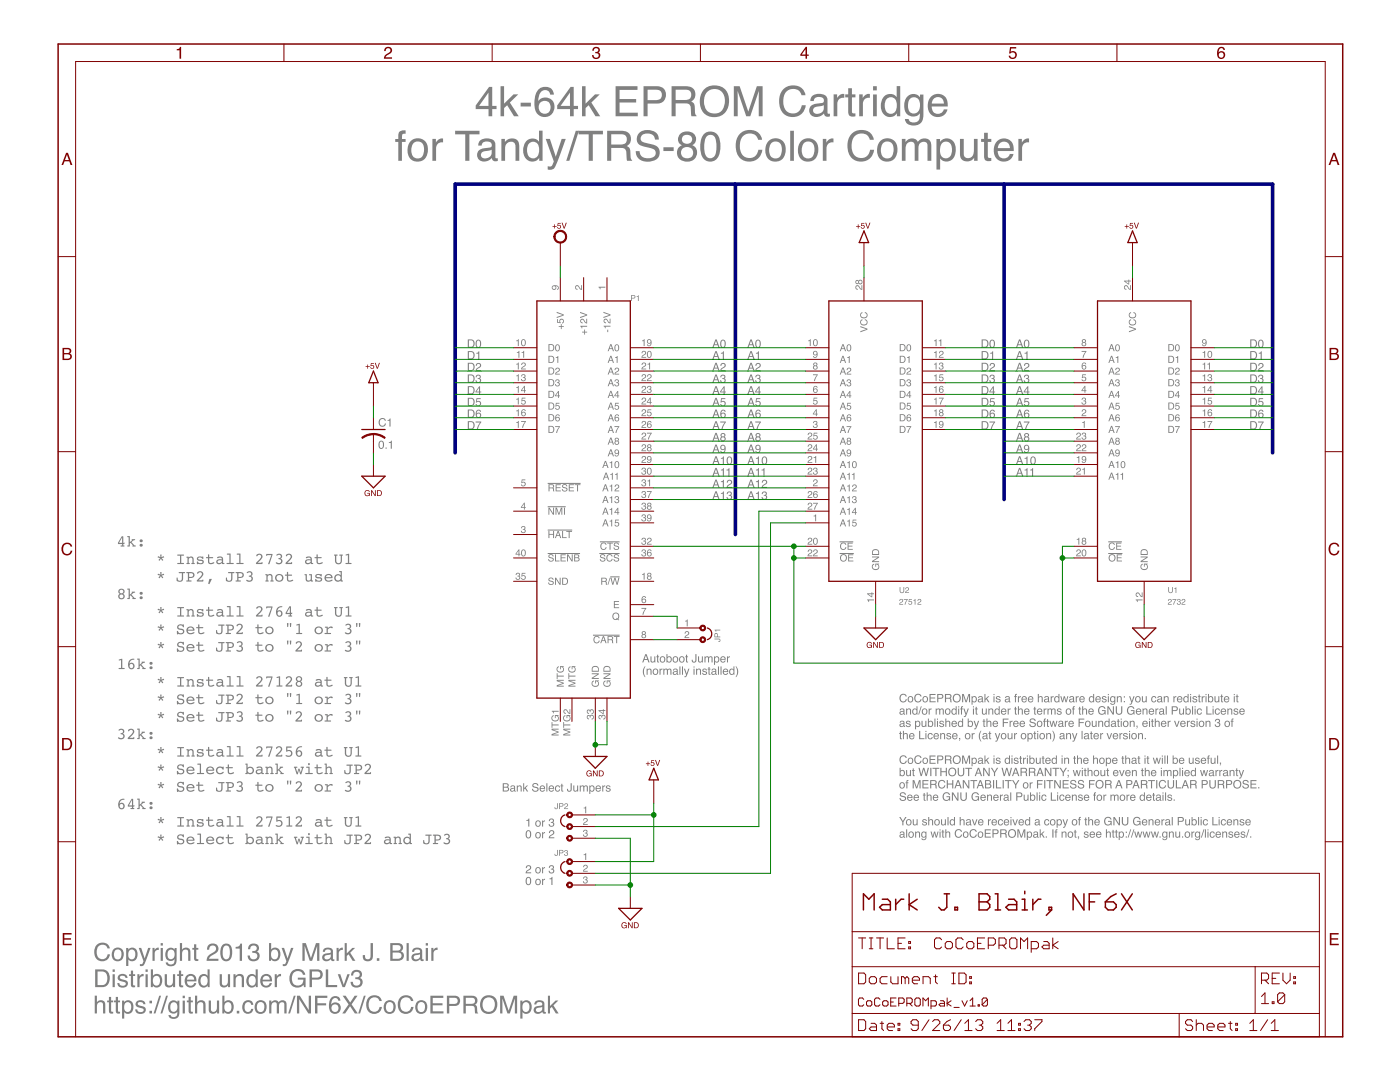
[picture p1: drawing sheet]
<svg xmlns="http://www.w3.org/2000/svg" width="279mm" height="216mm" viewBox="0 0 279 216" stroke-linecap="round" stroke-linejoin="round" font-family="sans-serif">
<g fill="#808080">
<path d="M128.9 130.8l-.3 .7h.6zM128.8 130.5h.2l.6 1.7h-.2l-.2-.5h-.6l-.2 .5h-.2zM129.8 131h.2v.9l.3 .1 .2-.2 .1-.8h.2v1.2h-.2v-.2a.42 .42 0 0 1-.5 .2 .42 .42 0 0 1-.3-.4zM131.1 130.6h.2v.4h.2v.1h-.2v.8l.2 .3-.3-.2-.1-.9h-.1v-.1h.1zM132 131.3a.4 .4 0 0 0-.1 .6 .4 .4 0 0 0 .7-.2l-.1-.4a.34 .34 0 0 0-.5 0zM131.6 131.6a.65 .65 0 0 1 1.3 0 .65 .65 0 0 1-1.3 0zM133 130.5h.2v.6a.58 .58 0 0 1 .9 .4 .58 .58 0 0 1-.8 .7l-.1-.2v.2h-.2zM133.3 131.2a.42 .42 0 0 0-.1 .6 .42 .42 0 0 0 .6 .1 .42 .42 0 0 0 .1-.6 .42 .42 0 0 0-.6-.1zM134.5 131.3a.4 .4 0 0 0 0 .6 .4 .4 0 0 0 .6-.2v-.4a.34 .34 0 0 0-.6 0zM134.2 131.6a.62 .62 0 0 1 1.2 0 .62 .62 0 0 1-1.2 0zM135.8 131.3a.4 .4 0 0 0 0 .6 .4 .4 0 0 0 .6-.2v-.4a.34 .34 0 0 0-.6 0zM135.5 131.6a.62 .62 0 0 1 1.2 0 .62 .62 0 0 1-1.2 0zM136.9 130.6h.2v.4h.2v.1h-.2v.8l.2 .3-.4-.2v-.9h-.1v-.1h.1zM138.8 130.5h.2v1.2a.48 .48 0 0 1-.5 .5 .48 .48 0 0 1-.5-.6h.3a.27 .27 0 0 0 .1 .4 .27 .27 0 0 0 .4-.2zM139.3 131h.2v.9l.2 .1 .3-.2 .1-.8h.2v1.2h-.2v-.2a.42 .42 0 0 1-.5 .2 .42 .42 0 0 1-.3-.4zM140.6 131h.2v.1a.39 .39 0 0 1 .7 0 .4 .4 0 0 1 .4-.1 .4 .4 0 0 1 .3 .4v.8h-.2v-1l-.2-.1-.3 .2v.9h-.2v-1h-.3l-.2 .1v.9h-.2zM142.8 131.2a.4 .4 0 0 0-.1 .6 .4 .4 0 0 0 .6 0l-.1-.6zM142.5 131h.2v.1a.57 .57 0 0 1 .9 .5 .57 .57 0 0 1-.8 .5l-.1 .6h-.2zM143.9 131.1a.55 .55 0 0 1 .7-.1 .55 .55 0 0 1 .2 .6h-.9a.34 .34 0 0 0 .3 .4 .34 .34 0 0 0 .4-.2h.2a.6 .6 0 0 1-.9 .3 .6 .6 0 0 1 0-1zM144.1 131.2l-.1 .3h.6l-.1-.3zM145.1 131h.2v.2l.4-.2v.2l-.4 .2v.8h-.2z" fill-rule="evenodd"/>
<path d="M128.7 133h.1l-.3 .6v.6l.3 .9-.3-.3-.2-.7 .1-.7zM129 133.4h.2v.2a.43 .43 0 0 1 .5-.2 .43 .43 0 0 1 .3 .5v.7h-.2v-.7a.3 .3 0 0 0-.3-.3 .3 .3 0 0 0-.2 .4v.6h-.3zM130.5 133.7a.4 .4 0 0 0 0 .7 .4 .4 0 0 0 .6-.2v-.5a.34 .34 0 0 0-.6 0zM130.2 134.1a.65 .65 0 0 1 1.3 0 .65 .65 0 0 1-1.3 0zM131.6 133.4h.2v.2l.4-.2v.2l-.4 .2v.8h-.2zM132.4 133.4h.2v.2a.39 .39 0 0 1 .7 0 .4 .4 0 0 1 .4-.2 .4 .4 0 0 1 .3 .4v.8h-.2v-.9l-.2-.1-.3 .2v.8h-.2v-.9l-.3-.1-.2 .2v.8h-.2zM134.5 134.2v.1a.31 .31 0 0 0 .4 .2 .31 .31 0 0 0 .1-.5zM134.5 133.5l.5-.1 .2 .2 .1 .9 .1 .1h-.2l-.1-.1a.4 .4 0 0 1-.7 .1 .4 .4 0 0 1 .2-.7l.4-.1a.27 .27 0 0 0-.2-.2 .27 .27 0 0 0-.3 .2h-.2zM135.6 133h.2v1.6h-.2zM136.1 133h.2v1.6h-.2zM136.5 133.4h.2l.3 1 .4-1h.2l-.3 .8a.93 .93 0 0 1-.6 .9l-.1-.2h.2l.1-.2zM138.4 133.4h.2v1.2h-.2zM138.4 133h.2v.2h-.2zM138.9 133.4h.2v.2a.43 .43 0 0 1 .5-.2 .43 .43 0 0 1 .3 .5v.7h-.2v-.7a.3 .3 0 0 0-.4-.3 .3 .3 0 0 0-.2 .4v.6h-.2zM140.3 133.5h.6l.2 .3h-.2a.25 .25 0 0 0-.3-.2 .25 .25 0 0 0-.2 .2v.1a.51 .51 0 0 1 .6 .7l-.4 .1a.43 .43 0 0 1-.5-.4h.2a.29 .29 0 0 0 .3 .2 .29 .29 0 0 0 .3-.3 .5 .5 0 0 1-.5-.2 .5 .5 0 0 1-.1-.5zM141.4 133.1h.2v.3h.2v.2h-.2v.8l.2 .2-.4-.1v-.9h-.2v-.2h.2zM142.2 134.2v.1a.31 .31 0 0 0 .4 .2 .31 .31 0 0 0 .1-.5zM142.1 133.5l.6-.1 .2 .2v.9l.2 .1h-.2l-.1-.1a.4 .4 0 0 1-.7 .1 .4 .4 0 0 1 .2-.7l.4-.1a.27 .27 0 0 0-.2-.2 .27 .27 0 0 0-.3 .2h-.2zM143.3 133h.2v1.6h-.2zM143.8 133h.2v1.6h-.2zM144.4 133.6a.55 .55 0 0 1 .7-.1 .55 .55 0 0 1 .2 .6h-.8a.34 .34 0 0 0 .2 .4 .34 .34 0 0 0 .4-.2h.2a.6 .6 0 0 1-.9 .3 .6 .6 0 0 1 0-1zM144.6 133.7l-.1 .2h.6l-.1-.3zM145.8 133.7a.42 .42 0 0 0-.1 .6 .42 .42 0 0 0 .6 .1 .42 .42 0 0 0 .1-.6 .42 .42 0 0 0-.6-.1zM145.7 133.5l.4-.1 .3 .2v-.6h.2v1.6h-.2v-.1a.59 .59 0 0 1-.9-.1 .59 .59 0 0 1 .2-.9zM146.8 133a1.36 1.36 0 0 1 0 2.1l.3-1.1z" fill-rule="evenodd"/>
<path d="M97.5 18.5l-1.9 2.6h1.9zM97.6 17.3h.6v3.8h.9v.7h-.9v1.4h-.7v-1.4h-2.6v-.7zM99.9 17.2h.7v3.5l1.9-1.9h.9l-1.6 1.7 1.7 2.7h-.9l-1.4-2.2-.6 .6v1.6h-.7zM103.9 20.5h2v.7h-2zM107.5 17.9a1.75 1.75 0 0 1 1.8-.6 1.75 1.75 0 0 1 1.2 1.6h-.7a1.09 1.09 0 0 0-1.1-1 1.09 1.09 0 0 0-1 1l-.3 1.3a1.86 1.86 0 0 1 2.6-.4 1.86 1.86 0 0 1 .4 2.6 2 2 0 0 1-2.4 .9 2 2 0 0 1-1.3-2.1 4.6 4.6 0 0 1 .8-3.3zM107.9 20.4a1.25 1.25 0 0 0 0 2 1.25 1.25 0 0 0 1.9-.4 1.25 1.25 0 0 0-.3-1.6 1.25 1.25 0 0 0-1.6 0zM113.8 18.5l-1.9 2.6h1.9zM113.9 17.3h.6v3.8h.9v.7h-.9v1.4h-.7v-1.4h-2.6v-.7zM116.2 17.2h.7v3.5l1.9-1.9h.9l-1.7 1.7 1.8 2.7h-1l-1.3-2.2-.6 .6v1.6h-.7zM122.9 17.2h4.3v.7h-3.6v1.9h3.4v.7h-3.4v2h3.7v.7h-4.4zM128.4 17.2h2.7a1.73 1.73 0 0 1 1.8 1.7 1.73 1.73 0 0 1-1.8 1.8h-1.9v2.5h-.8zM129.2 17.9v2.1h1.7a1.05 1.05 0 0 0 1.2-1.1 1.05 1.05 0 0 0-1.2-1zM134.8 17.9v2.1h1.9a1.04 1.04 0 0 0 1.3-1 1.04 1.04 0 0 0-1.2-1.1zM134 17.2h2.8a1.64 1.64 0 0 1 1.9 1 1.64 1.64 0 0 1-.8 2.1l.7 .5 .1 1.8 .3 .6h-1l-.1-1.7a.93 .93 0 0 0-1.2-.9h-1.9v2.6h-.8zM140.6 17.8a2.95 2.95 0 0 1 3.5-.4 2.95 2.95 0 0 1 1.4 3.2 2.94 2.94 0 0 1-3.4 2.8 2.94 2.94 0 0 1-2.4-3.6l.3-1.3zM141.1 18.4a2.91 2.91 0 0 0 .4 4 2.07 2.07 0 0 0 3.2-1.9 2.13 2.13 0 0 0-1-2.5 2.13 2.13 0 0 0-2.6 .4zM146.4 17.2h1.2l1.7 5.1 1.7-5.1h1.2v6h-.8v-5.1l-1.7 5.1h-.8l-1.7-5.1v5.1h-.8zM156.5 17.6a2.58 2.58 0 0 1 4.3 1.4h-.8a1.86 1.86 0 0 0-2.2-1.2 1.86 1.86 0 0 0-1.5 2 2.16 2.16 0 0 0 2.4 2.8 1.84 1.84 0 0 0 1.3-1.6h.8a2.7 2.7 0 0 1-3.1 2.3 2.7 2.7 0 0 1-2.2-3.2l.2-1.4zM162.4 21.6a.79 .79 0 0 0 .1 1 .79 .79 0 0 0 1.1 0l.2-.1a1.26 1.26 0 0 0 .6-1.5l-1.6 .4zM162 19.2a2.22 2.22 0 0 1 3 .2l.2 3.2 .1 .1h.3v.5a.83 .83 0 0 1-1.2-.6 1.57 1.57 0 0 1-1.8 .7 1.57 1.57 0 0 1-1.1-1.5l.2-.5 .6-.5 1.7-.2a.62 .62 0 0 0 .4-.8 .62 .62 0 0 0-.7-.4 .94 .94 0 0 0-1.3 .8h-.7zM166.4 18.8h.7v.8a1.28 1.28 0 0 1 1.4-.8v.7a1.14 1.14 0 0 0-1.4 1.2v2.5h-.7zM169.3 17.6h.7v1.2h.7v.6h-.7v2.9l.2 .3h.5v.6a.97 .97 0 0 1-1.4-.9v-2.9h-.6v-.6h.6zM171.5 18.8h.7v.8a1.28 1.28 0 0 1 1.4-.8v.7a1.14 1.14 0 0 0-1.4 1.2v2.5h-.7zM174.2 18.8h.8v4.4h-.8zM174.2 17.2h.8v.8h-.8zM177.1 19.6a2.12 2.12 0 0 0 .1 3 1.3 1.3 0 0 0 1.4-.2 1.3 1.3 0 0 0 .4-1.4 1.24 1.24 0 0 0-.5-1.3 1.24 1.24 0 0 0-1.4-.1zM176.5 19.1a1.66 1.66 0 0 1 2.5 .3v-2.2h.7v6h-.7v-.6a1.75 1.75 0 0 1-2 .7 1.75 1.75 0 0 1-1.2-1.8l.2-1.4zM181 19.4a1.65 1.65 0 0 1 2.6 0v-.5h.7v3.9a1.95 1.95 0 0 1-1.3 2.2 1.95 1.95 0 0 1-2.4-.9v-.4h.7a1.19 1.19 0 0 0 1.5 .7 1.19 1.19 0 0 0 .8-1.4v-.4a1.79 1.79 0 0 1-2.2 .5 1.79 1.79 0 0 1-.9-2v-.8zM181.5 19.8a2.34 2.34 0 0 0 .2 2.7 1.3 1.3 0 0 0 1.5-.1 1.3 1.3 0 0 0 .4-1.4 1.23 1.23 0 0 0-.6-1.4 1.23 1.23 0 0 0-1.5 .2zM185.7 19.4a2 2 0 0 1 2.5-.4 2 2 0 0 1 .9 2.2h-3.2a1.25 1.25 0 0 0 1 1.5 1.25 1.25 0 0 0 1.5-.9h.7a2.04 2.04 0 0 1-2.6 1.5 2.04 2.04 0 0 1-1.3-2.6l.2-.7zM186.3 19.7l-.3 1h2.4a1.2 1.2 0 0 0-.7-1.2 1.2 1.2 0 0 0-1.4 .2z" fill-rule="evenodd"/>
<path d="M79.8 26.2l.5-.2h.6v.7l-.5 .1-.2 .2v.7h.7v.6h-.7v3.8h-.7v-3.8h-.6v-.6h.6v-.9zM82.6 28.5a2.19 2.19 0 0 0 .2 3 1.27 1.27 0 0 0 1.8-1.3 1.4 1.4 0 0 0-.3-1.5 1.4 1.4 0 0 0-1.5-.3zM81.9 28.2a2.06 2.06 0 0 1 2.5-.3 2.06 2.06 0 0 1 1 2.3 2.06 2.06 0 0 1-2.4 2 2.06 2.06 0 0 1-1.7-2.6l.2-.8zM86.3 27.7h.7v.8a1.28 1.28 0 0 1 1.4-.9v.8a1.14 1.14 0 0 0-1.4 1.2v2.5h-.7zM90.8 26.1h4.9v.7h-2v5.3h-.8v-5.3h-2.1zM96.1 30.5a.79 .79 0 0 0 .2 1 .79 .79 0 0 0 1 0l.2-.1a1.26 1.26 0 0 0 .6-1.5l-1.6 .3zM95.7 28.1a2.22 2.22 0 0 1 3 .2l.2 3.1 .1 .2h.3v.5a.83 .83 0 0 1-1.1-.6 1.57 1.57 0 0 1-1.8 .7 1.57 1.57 0 0 1-1.2-1.5l.2-.5 .6-.5 1.8-.3a.62 .62 0 0 0 .3-.7 .62 .62 0 0 0-.7-.4 .94 .94 0 0 0-1.3 .8h-.7zM100.1 27.7h.7v.6a1.58 1.58 0 0 1 1.5-.7 1.58 1.58 0 0 1 1.3 1.1v3.4h-.7v-2.8a1.01 1.01 0 0 0-.9-1 1.01 1.01 0 0 0-1.1 .7l-.1 3.1h-.7zM105.7 28.5a2.12 2.12 0 0 0 .2 3 1.3 1.3 0 0 0 1.3-.3 1.3 1.3 0 0 0 .4-1.3 1.24 1.24 0 0 0-.5-1.4 1.24 1.24 0 0 0-1.4 0zM105.2 28a1.66 1.66 0 0 1 2.4 .3v-2.2h.7v6h-.7v-.6a1.75 1.75 0 0 1-2 .6 1.75 1.75 0 0 1-1.2-1.7l.2-1.5zM108.9 27.7h.8l1.2 3.6 1.2-3.6h.8l-1.2 3.5a5.1 5.1 0 0 1-1.4 2.6h-1v-.6a.74 .74 0 0 0 1.1-.7l.1-.3zM114.9 26.1h.6l-1.9 6h-.6zM115.5 26.1h4.8v.7h-2v5.3h-.8v-5.3h-2zM122 26.8v2h1.9a1.04 1.04 0 0 0 1.2-.9 1.04 1.04 0 0 0-1.1-1.1zM121.2 26.1h2.7a1.64 1.64 0 0 1 1.9 1 1.64 1.64 0 0 1-.7 2l.6 .6 .2 1.8 .3 .6h-1l-.2-1.7a.93 .93 0 0 0-1.2-.9h-1.8v2.6h-.8zM127.6 26.5a2.62 2.62 0 0 1 3.7 .5l.2 .9h-.8a1.53 1.53 0 0 0-1.2-1.3 1.53 1.53 0 0 0-1.6 .8 .92 .92 0 0 0 1 1.1 3.1 3.1 0 0 1 2.6 1.2 1.83 1.83 0 0 1-1.9 2.5 2.18 2.18 0 0 1-2.7-2h.7a1.67 1.67 0 0 0 2.5 1.2 .95 .95 0 0 0 .8-1 .95 .95 0 0 0-1-.8 3.6 3.6 0 0 1-2.7-1.2l-.1-.6a1.73 1.73 0 0 1 .5-1.3zM132.4 29.4h2v.7h-2zM136.3 27.2a.96 .96 0 0 0 .8 1.5 .96 .96 0 0 0 .8-1.5l-.8-.3zM136.2 29.6a1.18 1.18 0 0 0 .1 1.7 1.18 1.18 0 0 0 1.6 0 1.18 1.18 0 0 0 .1-1.7l-.9-.3zM135.8 26.7a1.81 1.81 0 0 1 2-.4 1.81 1.81 0 0 1 1.1 1.7l-.3 .6-.4 .4a1.79 1.79 0 0 1 .8 2.3 1.79 1.79 0 0 1-2.3 .9 1.7 1.7 0 0 1-1.6-1.4 1.7 1.7 0 0 1 1-1.8 1.34 1.34 0 0 1-.3-2.3zM140.5 26.7a1.93 1.93 0 0 1 2.1-.3 1.93 1.93 0 0 1 1.1 1.8 3.8 3.8 0 0 1-1.1 3.9 1.94 1.94 0 0 1-2.8-1.9 4.5 4.5 0 0 1 .7-3.5zM141 27.2a4.3 4.3 0 0 0 .1 4.2 1.19 1.19 0 0 0 1.3 0 1.19 1.19 0 0 0 .5-1.2 3.9 3.9 0 0 0-.5-3.1 1.1 1.1 0 0 0-1.4 .1zM147.9 26.5a2.58 2.58 0 0 1 4.2 1.4h-.8a1.86 1.86 0 0 0-2.2-1.2 1.86 1.86 0 0 0-1.4 2 2.16 2.16 0 0 0 2.3 2.8 1.84 1.84 0 0 0 1.4-1.6h.7a2.7 2.7 0 0 1-3.1 2.3 2.7 2.7 0 0 1-2.2-3.2l.3-1.4zM154 28.5a2.19 2.19 0 0 0 .2 3 1.27 1.27 0 0 0 1.8-1.3 1.4 1.4 0 0 0-.3-1.5 1.4 1.4 0 0 0-1.5-.3zM153.3 28.2a2.06 2.06 0 0 1 2.5-.3 2.06 2.06 0 0 1 1 2.3 2.06 2.06 0 0 1-2.4 2 2.06 2.06 0 0 1-1.6-2.6l.1-.8zM157.7 26.1h.7v6h-.7zM160.5 28.5a2.19 2.19 0 0 0 .2 3 1.27 1.27 0 0 0 1.8-1.3 1.4 1.4 0 0 0-.3-1.5 1.4 1.4 0 0 0-1.5-.3zM159.8 28.2a2.06 2.06 0 0 1 2.5-.3 2.06 2.06 0 0 1 1 2.3 2.06 2.06 0 0 1-2.4 2 2.06 2.06 0 0 1-1.6-2.6l.1-.8zM164.2 27.7h.7v.8a1.28 1.28 0 0 1 1.4-.9v.8a1.14 1.14 0 0 0-1.4 1.2v2.5h-.7zM170.2 26.5a2.58 2.58 0 0 1 4.2 1.4h-.8a1.86 1.86 0 0 0-2.2-1.2 1.86 1.86 0 0 0-1.4 2 2.16 2.16 0 0 0 2.3 2.8 1.84 1.84 0 0 0 1.4-1.6h.7a2.7 2.7 0 0 1-3.1 2.3 2.7 2.7 0 0 1-2.2-3.2l.3-1.4zM176.3 28.5a2.19 2.19 0 0 0 .2 3 1.27 1.27 0 0 0 1.8-1.3 1.4 1.4 0 0 0-.3-1.5 1.4 1.4 0 0 0-1.5-.3zM175.6 28.2a2.06 2.06 0 0 1 2.5-.3 2.06 2.06 0 0 1 1 2.3 2.06 2.06 0 0 1-2.4 2 2.06 2.06 0 0 1-1.6-2.6l.1-.8zM180 27.7h.7v.6a1.43 1.43 0 0 1 2.5 0 1.46 1.46 0 0 1 1.7-.6 1.46 1.46 0 0 1 1 1.5v2.9h-.8v-3a.9 .9 0 0 0-1-.8 .9 .9 0 0 0-.8 .9v2.9h-.8v-2.9a.85 .85 0 0 0-.6-.9 .85 .85 0 0 0-1 .5l-.2 .6v2.7h-.7zM188.2 28.4a2.29 2.29 0 0 0 0 3 1.3 1.3 0 0 0 1.4-.1 1.3 1.3 0 0 0 .4-1.4 1.27 1.27 0 0 0-.5-1.3 1.27 1.27 0 0 0-1.3-.2zM186.9 27.7h.7v.6a1.77 1.77 0 0 1 2.2-.5 1.77 1.77 0 0 1 .9 2 1.95 1.95 0 0 1-2.4 2.3l-.7-.5v2.2h-.7zM191.6 27.7h.7v2.9a1 1 0 0 0 1.1 1 1 1 0 0 0 .9-1.2l.1-2.7h.7v4.4h-.7v-.7a1.53 1.53 0 0 1-1.5 .8 1.53 1.53 0 0 1-1.3-1.2zM196.4 26.5h.7v1.2h.7v.6h-.7v2.9l.2 .3h.5v.6a.97 .97 0 0 1-1.4-.9v-2.9h-.6v-.6h.6zM198.9 28.3a2 2 0 0 1 2.4-.4 2 2 0 0 1 1 2.2h-3.2a1.25 1.25 0 0 0 .9 1.5 1.25 1.25 0 0 0 1.5-.9h.8a2.04 2.04 0 0 1-2.6 1.5 2.04 2.04 0 0 1-1.4-2.6l.2-.7zM199.5 28.6l-.4 1h2.5a1.2 1.2 0 0 0-.7-1.3 1.2 1.2 0 0 0-1.4 .3zM203.2 27.7h.7v.8a1.28 1.28 0 0 1 1.5-.9v.8a1.14 1.14 0 0 0-1.4 1.2v2.5h-.8z" fill-rule="evenodd"/>
<path d="M19.2 188.6a1.54 1.54 0 0 1 1.6-.5 1.54 1.54 0 0 1 1.1 1.1h-.5a1.14 1.14 0 0 0-1.4-.6 1.14 1.14 0 0 0-.7 1.4 1.11 1.11 0 0 0 .9 1.4 1.11 1.11 0 0 0 1.3-1h.4a1.59 1.59 0 0 1-1.8 1.4 1.59 1.59 0 0 1-1.3-1.9l.1-.7zM23.1 189.6a1.09 1.09 0 0 0 .4 1.8 1.1 1.1 0 0 0 .6-1.6 .72 .72 0 0 0-1-.2zM22.6 189.5a1.26 1.26 0 0 1 1.7-.2 1.26 1.26 0 0 1 .3 1.6 1.22 1.22 0 0 1-1.5 .9 1.22 1.22 0 0 1-.8-1.6zM25.8 189.7a1.11 1.11 0 0 0 .5 1.7 1.04 1.04 0 0 0 .7-1 1.04 1.04 0 0 0-.7-.9zM25.2 189.2h.4v.3a1.05 1.05 0 0 1 1.3-.3 1.05 1.05 0 0 1 .6 1.2 1.08 1.08 0 0 1-.5 1.3 1.08 1.08 0 0 1-1.4-.3v1.4h-.4zM27.7 189.1h.5l.7 2.1 .7-2.1h.4l-.6 1.8a3.3 3.3 0 0 1-1 1.9l-.5-.1v-.3h.5l.2-.6zM30.4 189.1h.4v.5a.75 .75 0 0 1 .9-.5v.4a.67 .67 0 0 0-.8 .7v1.5h-.5zM32.1 189.2h.4v2.5h-.4zM32.1 188.2h.4v.5h-.4zM33.3 189.5a.97 .97 0 0 1 1.5 0v-.3h.4v2.3a1.13 1.13 0 0 1-.8 1.3 1.13 1.13 0 0 1-1.3-.8h.4a.74 .74 0 0 0 1 .4 .74 .74 0 0 0 .3-1 1.1 1.1 0 0 1-1.4 .2 1.1 1.1 0 0 1-.4-1.4zM33.7 189.7a1.07 1.07 0 0 0 .4 1.7 1 1 0 0 0 .7-.9 1 1 0 0 0-.7-1zM35.9 188.2h.4v1.3a.91 .91 0 0 1 1.1-.4 .91 .91 0 0 1 .6 1v1.6h-.4v-1.6a.64 .64 0 0 0-.8-.6 .64 .64 0 0 0-.5 .9v1.3h-.4zM38.7 188.4h.5v.7h.4v.4h-.4v1.7l.1 .2h.3v.3a.61 .61 0 0 1-.9-.5v-1.7h-.3v-.4h.3zM41.6 188.5a1.13 1.13 0 0 1 1.9 .3 1.13 1.13 0 0 1-.8 1.6l-.7 .4-.3 .5h1.9v.4h-2.4a1.87 1.87 0 0 1 1.5-1.7 .7 .7 0 0 0 .4-.9 .7 .7 0 0 0-.9-.5 .7 .7 0 0 0-.5 .9h-.4l.1-.5zM44.5 188.5a1.18 1.18 0 0 1 1.3 0 1.18 1.18 0 0 1 .5 1.1 1.92 1.92 0 0 1-.8 2.2 1.21 1.21 0 0 1-1.5-1.4v-1.1zM44.8 188.8a2.3 2.3 0 0 0 .1 2.6 .78 .78 0 0 0 1-1l-.1-1.1a.63 .63 0 0 0-.4-.6 .63 .63 0 0 0-.6 .1zM47 188.9l.7-.1 .3-.5h.3v3.4h-.5v-2.4h-.8zM49.8 188.5a1.06 1.06 0 0 1 1.3-.2 1.06 1.06 0 0 1 .5 1.3l-.4 .3a1.07 1.07 0 0 1 .5 1.4 1.07 1.07 0 0 1-1.4 .5l-.5-.2-.3-.4-.1-.5h.5a.71 .71 0 0 0 .9 .7 .71 .71 0 0 0 .2-1.2l-.6-.1v-.4a.61 .61 0 0 0 .8-.2 .61 .61 0 0 0-.2-.8 .61 .61 0 0 0-.8 .1l-.3 .6h-.4zM53.7 188.2h.4v1.3a1.06 1.06 0 0 1 1.3-.3 1.06 1.06 0 0 1 .6 1.2 1.08 1.08 0 0 1-.6 1.3 1.08 1.08 0 0 1-1.3-.3v.3h-.4zM54.3 189.7a1.01 1.01 0 0 0-.2 1.1 1.01 1.01 0 0 0 .9 .6 1.09 1.09 0 0 0-.2-1.9zM56.2 189.1h.5l.7 2.1 .7-2.1h.5l-.7 1.8a3.3 3.3 0 0 1-1 1.9l-.5-.1v-.3h.5l.3-.6zM60.4 188.2h.6l1.1 3 1-3h.6v3.5h-.4v-3l-1 3h-.5l-1-3v3h-.4zM64.8 190.8a.55 .55 0 0 0 .3 .7 .55 .55 0 0 0 .8-.3l.1-.8zM64.6 189.4a1.11 1.11 0 0 1 1.8 .4l.1 1.5 .2 .1v.3a.49 .49 0 0 1-.7-.3 .88 .88 0 0 1-1.2 .3 .88 .88 0 0 1-.3-1.2l1.3-.3a.4 .4 0 0 0 .2-.6 .4 .4 0 0 0-.6-.2l-.4 .1-.2 .4h-.4zM67.2 189.1h.4v.5a.75 .75 0 0 1 .8-.5v.4a.67 .67 0 0 0-.8 .7v1.5h-.4zM68.8 188.2h.4v2l1.1-1.1h.6l-1 1 1 1.6h-.5l-.8-1.3-.4 .4v.9h-.4zM74 188.2h.4v2.5a1.03 1.03 0 0 1-1 1.1 1.03 1.03 0 0 1-1-1.2h.5a.61 .61 0 0 0 .5 .8 .61 .61 0 0 0 .6-.9zM75.2 191.2h.5v.5h-.5zM78.4 188.6v1.1h.8a.57 .57 0 0 0 .8-.6 .57 .57 0 0 0-.8-.5zM78.4 190.1v1.2h1a.64 .64 0 0 0 .7-.7 .64 .64 0 0 0-.8-.5zM77.9 188.2h1.5a.87 .87 0 0 1 1 .6 .87 .87 0 0 1-.4 1 1 1 0 0 1 .6 1.2 1 1 0 0 1-1.2 .7h-1.5zM81.1 188.2h.5v3.5h-.5zM82.6 190.8a.55 .55 0 0 0 .3 .7 .55 .55 0 0 0 .8-.3l.1-.8zM82.4 189.4a1.11 1.11 0 0 1 1.9 .4v1.5l.2 .1v.3a.49 .49 0 0 1-.7-.3 .88 .88 0 0 1-1.2 .3 .88 .88 0 0 1-.3-1.2l1.3-.3a.4 .4 0 0 0 .2-.6 .4 .4 0 0 0-.6-.2l-.3 .1-.3 .4h-.4zM85 189.2h.4v2.5h-.4zM85 188.2h.4v.5h-.4zM86.1 189.1h.4v.5a.75 .75 0 0 1 .8-.5v.4a.67 .67 0 0 0-.8 .7v1.5h-.4z" fill-rule="evenodd"/>
<path d="M19.5 193.8v2.8h.8a1.45 1.45 0 0 0 1.2-1.1 1.45 1.45 0 0 0-.5-1.5zM19 193.4a2.96 2.96 0 0 1 2.3 .3 2 2 0 0 1-.5 3.2l-1.8 .1zM22.5 194.4h.4v2.6h-.4zM22.5 193.4h.4v.5h-.4zM23.7 194.6a1.04 1.04 0 0 1 1.7 .5h-.4a.6 .6 0 0 0-.5-.4 .6 .6 0 0 0-.6 .3l.2 .3a2.14 2.14 0 0 1 1.4 .7 1.05 1.05 0 0 1-1 1.1 1.05 1.05 0 0 1-1.1-.9h.4a.67 .67 0 0 0 .6 .5 .67 .67 0 0 0 .7-.4l-.1-.3a1.67 1.67 0 0 1-1.5-.9zM26.1 193.7h.5v.7h.4v.3h-.4v1.7v.2h.4v.4a.61 .61 0 0 1-.9-.5v-1.8h-.3v-.3h.3zM27.4 194.4h.4v.4a.75 .75 0 0 1 .9-.5l-.1 .5a.67 .67 0 0 0-.8 .7v1.5h-.4zM29 194.4h.5v2.6h-.5zM29 193.4h.5v.5h-.5zM30.1 193.4h.4v1.3a1.06 1.06 0 0 1 1.3-.3 1.06 1.06 0 0 1 .6 1.2 1.08 1.08 0 0 1-.5 1.3 1.08 1.08 0 0 1-1.4-.3v.4h-.4zM30.7 194.9a1.01 1.01 0 0 0-.2 1.1 1.01 1.01 0 0 0 .9 .6 1.09 1.09 0 0 0-.2-1.9zM32.9 194.4h.4v1.7a.61 .61 0 0 0 .7 .6 .61 .61 0 0 0 .5-.8v-1.5h.4v2.6h-.4v-.4a.89 .89 0 0 1-1 .4 .89 .89 0 0 1-.6-.9zM35.7 193.7h.4v.7h.5v.3h-.5v1.7l.1 .2h.4v.4a.61 .61 0 0 1-.9-.5v-1.8h-.3v-.3h.3zM37.2 194.7a1.18 1.18 0 0 1 1.4-.2 1.18 1.18 0 0 1 .6 1.3h-1.9a.73 .73 0 0 0 .6 .9 .73 .73 0 0 0 .8-.5h.5a1.21 1.21 0 0 1-1.6 .8 1.21 1.21 0 0 1-.7-1.6zM37.5 194.9l-.2 .6h1.5a.71 .71 0 0 0-.5-.7 .71 .71 0 0 0-.8 .1zM40.2 195a.99 .99 0 0 0-.2 1.1 .99 .99 0 0 0 .9 .6 1.09 1.09 0 0 0 .5-1.1 1.09 1.09 0 0 0-.7-.9zM40.1 194.5l.8-.1 .5 .3v-1.3h.4v3.6h-.4v-.4a1.06 1.06 0 0 1-1.3 .4 1.06 1.06 0 0 1-.5-1.3l.1-.7zM43.8 194.4h.5v1.7a.61 .61 0 0 0 .7 .6 .61 .61 0 0 0 .5-.8v-1.5h.4v2.6h-.4v-.4a.89 .89 0 0 1-1 .4 .89 .89 0 0 1-.7-.9zM46.6 194.4h.4v.4a.92 .92 0 0 1 1.1-.4 .92 .92 0 0 1 .6 .9v1.7h-.4v-1.7a.64 .64 0 0 0-.8-.6 .64 .64 0 0 0-.5 .9v1.4h-.4zM49.8 195a.99 .99 0 0 0-.2 1.1 .99 .99 0 0 0 .9 .6 1.09 1.09 0 0 0 .5-1.1 1.09 1.09 0 0 0-.7-.9zM49.7 194.5l.8-.1 .5 .3v-1.3h.4v3.6h-.4v-.4a1.06 1.06 0 0 1-1.3 .4 1.06 1.06 0 0 1-.5-1.3l.1-.7zM52.3 194.7a1.18 1.18 0 0 1 1.4-.2 1.18 1.18 0 0 1 .6 1.3h-1.9a.73 .73 0 0 0 .5 .9 .73 .73 0 0 0 .9-.5h.5a1.21 1.21 0 0 1-1.6 .8 1.21 1.21 0 0 1-.7-1.6zM52.6 194.9l-.2 .6h1.4a.71 .71 0 0 0-.4-.7 .71 .71 0 0 0-.8 .1zM54.8 194.4h.4v.4a.75 .75 0 0 1 .9-.5v.5a.67 .67 0 0 0-.8 .7v1.5h-.5zM58.2 193.8a1.58 1.58 0 0 1 2.7 .7h-.4a1.16 1.16 0 0 0-1.5-.7 1.16 1.16 0 0 0-.8 1.4 1.16 1.16 0 0 0 1.1 1.4 1.16 1.16 0 0 0 1.2-1.1h-1.1v-.4h1.6v1.9h-.3l-.1-.5a1.65 1.65 0 0 1-2.1 .3 1.65 1.65 0 0 1-.7-2zM61.8 193.4h1.6a1.02 1.02 0 0 1 1 1.1 1.02 1.02 0 0 1-1 1h-1.1v1.5h-.5zM62.3 193.8v1.3h.9a.62 .62 0 0 0 .7-.6 .62 .62 0 0 0-.7-.7zM65 193.4h.5v3.2h1.8v.4h-2.3zM67.4 194.4h.5l.7 2.1 .7-2.1h.5l-1 2.6h-.4zM70.4 193.8a1.06 1.06 0 0 1 1.3-.2 1.06 1.06 0 0 1 .5 1.2l-.4 .3a1.07 1.07 0 0 1 .4 1.5 1.07 1.07 0 0 1-1.4 .4l-.4-.1-.3-.4-.1-.6h.4a.71 .71 0 0 0 1 .8 .71 .71 0 0 0 .1-1.3h-.6v-.4a.61 .61 0 0 0 .8-.2 .61 .61 0 0 0-.1-.8 .61 .61 0 0 0-.9 0l-.2 .7h-.4z" fill-rule="evenodd"/>
<path d="M18.9 198.7h.4v1.3a.91 .91 0 0 1 1.1-.4 .91 .91 0 0 1 .6 1v1.6h-.4v-1.6a.64 .64 0 0 0-.8-.6 .64 .64 0 0 0-.5 .9v1.3h-.4zM21.7 198.9h.5v.7h.4v.4h-.4v1.7l.1 .2h.3v.3a.61 .61 0 0 1-.9-.5v-1.7h-.3v-.4h.3zM23.1 198.9h.4v.7h.5v.4h-.5v1.7l.1 .2h.4v.3a.61 .61 0 0 1-.9-.5v-1.7h-.3v-.4h.3zM25 200.2a1.11 1.11 0 0 0 .5 1.7 1.04 1.04 0 0 0 .7-1 1.04 1.04 0 0 0-.7-.9zM24.4 199.7h.4v.3a1.05 1.05 0 0 1 1.3-.3 1.05 1.05 0 0 1 .5 1.2 1.08 1.08 0 0 1-.5 1.3 1.08 1.08 0 0 1-1.3-.3v1.4h-.4zM27.3 199.8a1.04 1.04 0 0 1 1.7 .6h-.4a.6 .6 0 0 0-.5-.5 .6 .6 0 0 0-.6 .4l.2 .3a2.14 2.14 0 0 1 1.4 .7 1.05 1.05 0 0 1-1 1 1.05 1.05 0 0 1-1.1-.9h.4a.67 .67 0 0 0 .6 .6 .67 .67 0 0 0 .7-.5l-.2-.2a1.67 1.67 0 0 1-1.5-.9zM29.8 199.7h.5v.5h-.5zM29.8 201.7h.5v.5h-.5zM31.8 198.7h.3l-1.1 3.5h-.3zM33.1 198.7h.4l-1.1 3.5h-.4zM33.9 200a.97 .97 0 0 1 1.5 0v-.3h.4v2.3a1.13 1.13 0 0 1-.8 1.3 1.13 1.13 0 0 1-1.4-.8h.5a.74 .74 0 0 0 1 .4 .74 .74 0 0 0 .3-1 1.1 1.1 0 0 1-1.5 .2 1.1 1.1 0 0 1-.3-1.4zM34.2 200.2a1.07 1.07 0 0 0 .4 1.7 1 1 0 0 0 .8-.9 1 1 0 0 0-.7-1zM36.5 199.7h.4v2.5h-.4zM36.5 198.7h.4v.5h-.4zM37.6 198.9h.5v.7h.4v.4h-.4v1.7l.1 .2h.3v.3a.61 .61 0 0 1-.9-.5v-1.7h-.3v-.4h.3zM38.9 198.7h.5v1.3a.91 .91 0 0 1 1-.4 .91 .91 0 0 1 .6 1v1.6h-.4v-1.6a.64 .64 0 0 0-.8-.6 .64 .64 0 0 0-.4 .9v1.3h-.5zM41.7 199.6h.4v1.8a.61 .61 0 0 0 .7 .5 .61 .61 0 0 0 .5-.8v-1.5h.4v2.6h-.4v-.4a.89 .89 0 0 1-1 .5 .89 .89 0 0 1-.6-.9zM44.4 198.7h.4v1.3a1.06 1.06 0 0 1 1.3-.3 1.06 1.06 0 0 1 .5 1.2 1.08 1.08 0 0 1-.5 1.3 1.08 1.08 0 0 1-1.3-.3v.3h-.4zM45 200.2a1.01 1.01 0 0 0-.2 1.1 1.01 1.01 0 0 0 .9 .6 1.09 1.09 0 0 0-.2-1.9zM47.3 201.7h.5v.5h-.5zM48.7 199.9a1.06 1.06 0 0 1 1.1-.3 1.06 1.06 0 0 1 .8 .9h-.5a.67 .67 0 0 0-.8-.6 .67 .67 0 0 0-.5 .9 .79 .79 0 0 0 .1 .8 .79 .79 0 0 0 .9 .3l.3-.6h.5a1.15 1.15 0 0 1-1.5 .9 1.15 1.15 0 0 1-.7-1.5zM51.6 200.1a1.09 1.09 0 0 0 .4 1.8 1.1 1.1 0 0 0 .6-1.6 .72 .72 0 0 0-1-.2zM51.1 200a1.26 1.26 0 0 1 1.7-.2 1.26 1.26 0 0 1 .3 1.6 1.22 1.22 0 0 1-1.5 .9 1.22 1.22 0 0 1-.8-1.6zM53.7 199.6h.5v.4a.84 .84 0 0 1 1.4 0 .86 .86 0 0 1 1-.4 .86 .86 0 0 1 .6 .9v1.7h-.5v-1.8a.55 .55 0 0 0-.6-.4 .55 .55 0 0 0-.4 .7v1.5h-.5v-1.7a.53 .53 0 0 0-.5-.5 .53 .53 0 0 0-.5 .6v1.6h-.5zM58.6 198.7h.4l-1.1 3.5h-.4zM59.3 198.7h.5l1.8 2.8v-2.8h.5v3.5h-.6l-1.8-2.8v2.8h-.4zM62.9 198.7h2.4v.4h-2v1.1h1.8v.4h-1.8v1.6h-.4zM66.2 199a1.01 1.01 0 0 1 1.1-.2 1.01 1.01 0 0 1 .6 .9h-.4a.68 .68 0 0 0-.8-.6 .68 .68 0 0 0-.5 .8l-.1 .5a1.13 1.13 0 0 1 1.9 .2 1.13 1.13 0 0 1-.9 1.7 1.28 1.28 0 0 1-1.5-1.6l.2-1.1zM66.1 201.1a.75 .75 0 0 0 1.5 0 .75 .75 0 0 0-1.5 0zM68.4 198.7h.6l.9 1.3 .9-1.3h.6l-1.2 1.7 1.2 1.8h-.6l-.9-1.4-1 1.4h-.6l1.3-1.8zM72.6 198.7h.4l-1.1 3.5h-.4zM73.5 199.1a1.54 1.54 0 0 1 1.5-.5 1.54 1.54 0 0 1 1.2 1.1h-.5a1.14 1.14 0 0 0-1.4-.6 1.14 1.14 0 0 0-.7 1.4 1.11 1.11 0 0 0 .8 1.4 1.11 1.11 0 0 0 1.4-1h.4a1.59 1.59 0 0 1-1.8 1.4 1.59 1.59 0 0 1-1.3-1.9l.1-.7zM77.3 200.1a1.09 1.09 0 0 0 .5 1.8 1.1 1.1 0 0 0 .6-1.6 .72 .72 0 0 0-1.1-.2zM76.9 200a1.26 1.26 0 0 1 1.7-.2 1.26 1.26 0 0 1 .3 1.6 1.22 1.22 0 0 1-1.6 .9 1.22 1.22 0 0 1-.7-1.6zM79.8 199.1a1.54 1.54 0 0 1 1.5-.5 1.54 1.54 0 0 1 1.2 1.1h-.5a1.14 1.14 0 0 0-1.4-.6 1.14 1.14 0 0 0-.7 1.4 1.11 1.11 0 0 0 .8 1.4 1.11 1.11 0 0 0 1.4-1h.4a1.59 1.59 0 0 1-1.8 1.4 1.59 1.59 0 0 1-1.3-1.9l.1-.7zM83.6 200.1a1.09 1.09 0 0 0 .5 1.8 1.1 1.1 0 0 0 .6-1.6 .72 .72 0 0 0-1.1-.2zM83.2 200a1.26 1.26 0 0 1 1.7-.2 1.26 1.26 0 0 1 .3 1.6 1.22 1.22 0 0 1-1.6 .9 1.22 1.22 0 0 1-.7-1.6zM85.9 198.7h2.6v.4h-2.1v1.1h1.9v.4h-1.9v1.2h2.1v.4h-2.6zM89.2 198.7h1.6a1.02 1.02 0 0 1 1 1 1.02 1.02 0 0 1-1 1h-1.1v1.5h-.5zM89.7 199.1v1.2h.9a.62 .62 0 0 0 .7-.6 .62 .62 0 0 0-.7-.6zM93 199.1v1.2h1.1a.61 .61 0 0 0 .7-.6 .61 .61 0 0 0-.7-.6zM92.5 198.7h1.6a.97 .97 0 0 1 1.1 .6 .97 .97 0 0 1-.4 1.2 1.28 1.28 0 0 1 .5 1.4l.1 .3h-.6l-.1-1.2-.2-.2-1.5-.1v1.5h-.5zM96.4 199a1.78 1.78 0 0 1 2.3-.1 1.78 1.78 0 0 1 .5 2.2 1.76 1.76 0 0 1-2.4 1.1 1.76 1.76 0 0 1-.9-2.4zM96.6 199.4a1.46 1.46 0 0 0-.2 1.7 1.46 1.46 0 0 0 1.5 .8 1.54 1.54 0 0 0 .9-1.5 1.54 1.54 0 0 0-1-1.4l-.8 .1zM99.8 198.7h.7l1 3 1-3h.7v3.5h-.5l.1-3-1.1 3h-.4l-1-3v3h-.5zM104.5 200.2a1.11 1.11 0 0 0 .5 1.7 1.04 1.04 0 0 0 .7-1 1.04 1.04 0 0 0-.7-.9zM103.8 199.7h.5v.3a1.05 1.05 0 0 1 1.2-.3 1.05 1.05 0 0 1 .6 1.2 1.08 1.08 0 0 1-.5 1.3 1.08 1.08 0 0 1-1.3-.3v1.4h-.5zM107 201.3a.55 .55 0 0 0 .3 .7 .55 .55 0 0 0 .8-.3l.1-.8zM106.8 199.9a1.11 1.11 0 0 1 1.8 .4l.1 1.5 .2 .1v.3a.49 .49 0 0 1-.7-.3 .88 .88 0 0 1-1.2 .3 .88 .88 0 0 1-.3-1.2l1.3-.3a.4 .4 0 0 0 .2-.6 .4 .4 0 0 0-.6-.2l-.3 .1-.3 .4h-.4zM109.3 198.7h.5v2l1.1-1.1h.5l-1 1 1.1 1.6h-.6l-.8-1.3-.3 .4v.9h-.5z" fill-rule="evenodd"/>
<path d="M100.6 156.5v.5h.4a.27 .27 0 0 0 .3-.3 .27 .27 0 0 0-.3-.2zM100.6 157.2v.5l.7-.1-.1-.4zM100.3 156.3h.7a.41 .41 0 0 1 .5 .3 .41 .41 0 0 1-.2 .4 .47 .47 0 0 1 .3 .6 .47 .47 0 0 1-.6 .3h-.7zM102 157.5v.1a.31 .31 0 0 0 .4 .2 .31 .31 0 0 0 .2-.5zM102 156.8l.5-.1 .3 .2v.9l.1 .1h-.2l-.1-.1a.4 .4 0 0 1-.7 .1 .4 .4 0 0 1 .3-.6l.4-.1a.27 .27 0 0 0-.3-.3 .27 .27 0 0 0-.3 .2h-.1zM103.1 156.7h.2v.2a.43 .43 0 0 1 .5-.2 .43 .43 0 0 1 .3 .5v.7h-.2v-.7a.3 .3 0 0 0-.4-.3 .3 .3 0 0 0-.2 .4v.6h-.2zM104.4 156.3h.2v.9l.5-.5h.3l-.5 .5 .5 .7h-.2l-.4-.6-.2 .2v.4h-.2zM106.4 156.4a.65 .65 0 0 1 1 .4h-.2a.38 .38 0 0 0-.4-.4 .38 .38 0 0 0-.3 .4v.1a.71 .71 0 0 1 .9 .9 .71 .71 0 0 1-.7 .2 .71 .71 0 0 1-.5-.6h.2a.44 .44 0 0 0 .4 .4 .44 .44 0 0 0 .5-.4l-.8-.3a.41 .41 0 0 1-.3-.3 .41 .41 0 0 1 .2-.4zM107.8 156.9a.55 .55 0 0 1 .7-.1 .55 .55 0 0 1 .3 .6h-.9a.34 .34 0 0 0 .3 .4 .34 .34 0 0 0 .4-.2h.2a.6 .6 0 0 1-1 .3 .6 .6 0 0 1 0-1zM108 157l-.1 .2h.7l-.2-.3zM109 156.3h.2v1.6h-.2zM109.6 156.9a.55 .55 0 0 1 .7-.1 .55 .55 0 0 1 .3 .6h-.9a.34 .34 0 0 0 .3 .4 .34 .34 0 0 0 .4-.2h.2a.6 .6 0 0 1-1 .3 .6 .6 0 0 1 0-1zM109.8 157l-.1 .2h.7l-.2-.3zM110.9 156.9l.4-.2a.43 .43 0 0 1 .5 .4l-.2-.1a.39 .39 0 0 0-.7 .3 .39 .39 0 0 0 .6 .4l.1-.2h.2a.56 .56 0 0 1-.8 .4 .56 .56 0 0 1-.2-.9zM112 156.4h.2v.3h.2v.2h-.2v.8l.2 .2-.4-.1v-.9h-.1v-.2h.1zM113.9 156.3h.2v1.1a.48 .48 0 0 1-.5 .6 .48 .48 0 0 1-.4-.6h.2a.27 .27 0 0 0 .1 .4 .27 .27 0 0 0 .4-.2zM114.4 156.7h.2v.9l.3 .2 .2-.2 .1-.9h.2v1.2h-.2v-.1a.42 .42 0 0 1-.5 .2 .42 .42 0 0 1-.3-.4zM115.7 156.7h.2v.2a.39 .39 0 0 1 .7 0 .4 .4 0 0 1 .4-.2 .4 .4 0 0 1 .3 .4v.8h-.2v-.9l-.2-.1-.3 .2v.8h-.2v-.9l-.3-.1-.2 .2v.8h-.2zM118 156.9a.4 .4 0 0 0-.2 .7 .4 .4 0 0 0 .6-.1l-.1-.6zM117.6 156.7h.2v.2a.57 .57 0 0 1 .9 .4 .57 .57 0 0 1-.8 .6l-.1 .5h-.2zM119 156.9a.55 .55 0 0 1 .7-.1 .55 .55 0 0 1 .2 .6h-.8a.34 .34 0 0 0 .2 .4 .34 .34 0 0 0 .4-.2h.2a.6 .6 0 0 1-.9 .3 .6 .6 0 0 1 0-1zM119.2 157l-.1 .2h.6l-.1-.3zM120.2 156.7h.2v.2l.4-.2v.2l-.4 .2v.8h-.2zM121 156.8h.7l.1 .3h-.2a.25 .25 0 0 0-.2-.2 .25 .25 0 0 0-.3 .2l.1 .1a.51 .51 0 0 1 .6 .7l-.4 .1a.43 .43 0 0 1-.5-.4h.2a.29 .29 0 0 0 .3 .2 .29 .29 0 0 0 .3-.3h-.1a.5 .5 0 0 1-.5-.2 .5 .5 0 0 1-.1-.5z" fill-rule="evenodd"/>
<path d="M105.1 165.8a.58 .58 0 0 1 .7 0 .58 .58 0 0 1 .2 .7 .6 .6 0 0 1-.5 .8 .6 .6 0 0 1-.6-.8zM105.3 165.9a.89 .89 0 0 0 .1 1.2 .79 .79 0 0 0 .1-1.3zM107.1 166.3a.4 .4 0 0 0 0 .7 .4 .4 0 0 0 .6-.2v-.4a.34 .34 0 0 0-.6-.1zM106.8 166.7a.62 .62 0 0 1 1.2 0 .62 .62 0 0 1-1.2 0zM108.2 166.1h.2v.2l.4-.3v.2l-.4 .2v.9h-.2zM109.7 165.7a.56 .56 0 0 1 .9 .3 .56 .56 0 0 1-.5 .7l-.4 .4h.9v.2h-1.1l.2-.5 .4-.3a.34 .34 0 0 0 .3-.4 .34 .34 0 0 0-.4-.3 .34 .34 0 0 0-.2 .4h-.2z" fill-rule="evenodd"/>
<path d="M105 163.6l.6-.3v1.6h-.2v-1.1h-.4zM107.1 164a.4 .4 0 0 0 0 .7 .4 .4 0 0 0 .6-.2v-.5a.34 .34 0 0 0-.6 0zM106.8 164.3a.62 .62 0 0 1 1.2 0 .62 .62 0 0 1-1.2 0zM108.2 163.7h.2v.2l.4-.2v.2l-.4 .2v.8h-.2zM109.7 163.4a.47 .47 0 0 1 .7 0 .47 .47 0 0 1 0 .7 .53 .53 0 0 1-.2 .9 .53 .53 0 0 1-.7-.6h.2a.33 .33 0 0 0 .5 .4 .33 .33 0 0 0 0-.6h-.3l.1-.2a.26 .26 0 0 0 .3-.2 .26 .26 0 0 0-.2-.3l-.3 .1-.1 .2h-.2z" fill-rule="evenodd"/>
<path d="M105.1 175.1a.58 .58 0 0 1 .7 0 .58 .58 0 0 1 .2 .7 .6 .6 0 0 1-.5 .8 .6 .6 0 0 1-.6-.8zM105.3 175.2a.89 .89 0 0 0 .1 1.2 .79 .79 0 0 0 .1-1.2zM107.1 175.7a.4 .4 0 0 0 0 .6 .4 .4 0 0 0 .6-.2v-.4a.34 .34 0 0 0-.6 0zM106.8 176a.62 .62 0 0 1 1.2 0 .62 .62 0 0 1-1.2 0zM108.2 175.4h.2v.2l.4-.2v.2l-.4 .2v.8h-.2zM109.7 175.3l.6-.3v1.6h-.3v-1.2h-.3z" fill-rule="evenodd"/>
<path d="M105.1 172.7a.56 .56 0 0 1 .9 .3 .56 .56 0 0 1-.6 .7l-.3 .4h.9v.2h-1.1l.2-.6 .4-.2a.34 .34 0 0 0 .3-.4 .34 .34 0 0 0-.4-.3 .34 .34 0 0 0-.3 .4h-.2zM107.1 173.3a.4 .4 0 0 0 0 .7 .4 .4 0 0 0 .6-.2v-.4a.34 .34 0 0 0-.6-.1zM106.8 173.7a.62 .62 0 0 1 1.2 0 .62 .62 0 0 1-1.2 0zM108.2 173h.2v.3l.4-.3v.2l-.4 .2v.9h-.2zM109.7 172.7a.47 .47 0 0 1 .7 0 .47 .47 0 0 1 0 .7 .53 .53 0 0 1-.2 .9 .53 .53 0 0 1-.7-.5h.2a.33 .33 0 0 0 .5 .3 .33 .33 0 0 0 0-.6h-.3l.1-.2a.26 .26 0 0 0 .3-.2 .26 .26 0 0 0-.2-.3l-.3 .2-.1 .2h-.2z" fill-rule="evenodd"/>
<path d="M24.4 107.2l-.6 1.1h.6zM24.3 107l.3 .1v1.2a.15 .15 0 0 1 .3 0 .18 .18 0 0 1-.2 .3h-.1v.2l.2 .1v.1l-.6 .1-.1-.2 .3-.1v-.2l-.9-.1zM25.4 107h.5v1.2l.5-.4-.1-.2h.6v.2l-.7 .4 .6 .6 .3 .1v.1h-.7l.1-.2-.4-.5-.2 .1v.6h-.5v-.1l.3-.1v-1.6h-.3zM27.9 107.9a.31 .31 0 0 1 .6 0 .31 .31 0 0 1-.6 0zM27.9 108.8a.31 .31 0 0 1 .6 0 .31 .31 0 0 1-.6 0z" fill-rule="evenodd"/>
<path d="M31.5 111l.5 .2v-.5h.2v.5l.5-.2v.2l-.4 .2 .3 .4-.2 .1-.3-.4-.2 .4-.2-.1 .3-.4-.5-.2zM35.4 110.7h1.3v.2h-.5v1.4h.5v.2h-1.3v-.2h.5v-1.4h-.5zM37.2 111.1h.4l.1 .1a.55 .55 0 0 1 .6-.1 .55 .55 0 0 1 .4 .5v.7l.2 .1-.1 .1h-.6l.2-.2v-.6a.37 .37 0 0 0-.4-.4 .37 .37 0 0 0-.3 .4v.6l.2 .2h-.6l-.1-.1 .2-.1v-1h-.2zM39.5 111.2l1-.2 .1 .5-.3-.1a.41 .41 0 0 0-.4-.2 .41 .41 0 0 0-.3 .4l.4 .1a.51 .51 0 0 1 .6 .6 .51 .51 0 0 1-.8 .3l-.5-.1v-.4l.2-.1a.49 .49 0 0 0 .4 .4 .49 .49 0 0 0 .5-.4h-.1a.97 .97 0 0 1-1-.5zM41.5 110.6l.2 .1 .1 .5 .7 .1-.7 .1v.5a.5 .5 0 0 0 .3 .5 .5 .5 0 0 0 .6-.2 .65 .65 0 0 1-.7 .4 .65 .65 0 0 1-.5-.7v-.5l-.4-.1 .4-.1zM43.4 112v.1a.42 .42 0 0 0 .5 .2 .42 .42 0 0 0 .3-.5h-.5zM43.4 111.2a.69 .69 0 0 1 .7-.2 .69 .69 0 0 1 .4 .6v.7l.3 .1v.1h-.4l-.1-.2a.57 .57 0 0 1-.8 .3 .57 .57 0 0 1-.2-.9l1-.1a.54 .54 0 0 0-.9-.2zM45.3 110.5h.7v1.8h.6v.2h-1.4l.1-.2h.5v-1.6h-.5zM47.3 110.5h.7v1.8h.5l.1 .2h-1.4v-.2h.6v-1.6h-.5zM51.2 110.7a.66 .66 0 0 1 1 0 .66 .66 0 0 1-.1 1l-.7 .6h.8l.1-.1v.3h-1.2v-.2l.5-.5a.8 .8 0 0 0 .4-1l-.3-.1-.4 .3zM53.2 110.6h1.2l-.7 2-.2-.1 .7-1.7h-.9l-.1 .1zM55.2 110.7a.57 .57 0 0 1 .9-.1 .57 .57 0 0 1-.1 .8 .64 .64 0 0 1 .1 1.1 .64 .64 0 0 1-1-.3 .53 .53 0 0 0 .7 .1 .53 .53 0 0 0 .2-.6l-.4-.1v-.2a.38 .38 0 0 0 .4-.3 .38 .38 0 0 0-.2-.4 .38 .38 0 0 0-.5 .2l-.1-.1zM57.1 110.7a.66 .66 0 0 1 1 0 .66 .66 0 0 1-.1 1l-.7 .6h.8l.1-.1v.3h-1.2v-.2l.5-.5a.8 .8 0 0 0 .4-1l-.3-.1-.4 .3zM61.2 112l-.1 .1a.42 .42 0 0 0 .5 .2 .42 .42 0 0 0 .3-.5h-.5zM61.1 111.2a.69 .69 0 0 1 .7-.2 .69 .69 0 0 1 .4 .6v.7l.3 .1v.1h-.4l-.1-.2a.57 .57 0 0 1-.8 .3 .57 .57 0 0 1-.1-.9l.9-.1a.54 .54 0 0 0-.9-.2zM63.2 110.6l.2 .1v.5l.8 .1-.8 .1v.5a.5 .5 0 0 0 .4 .5 .5 .5 0 0 0 .5-.2h.1a.65 .65 0 0 1-.7 .4 .65 .65 0 0 1-.5-.7v-.5l-.4-.1 .4-.1zM66.7 110.7h.7l-.1 .2h-.2v.9a.46 .46 0 0 0 .4 .6 .46 .46 0 0 0 .5-.6v-.9h-.3v-.2h.7v.2h-.2a1.96 1.96 0 0 1-.1 1.5 .71 .71 0 0 1-.8 .2 .71 .71 0 0 1-.4-.7v-1h-.2zM69 110.7l.7-.2v1.8h.4v.2h-1.1v-.2h.4v-1.5h-.4z" fill-rule="evenodd"/>
<path d="M31.5 114.5l.5 .2v-.6l.2 .1v.5l.5-.2v.2l-.4 .1 .3 .5-.2 .1-.3-.4-.2 .4-.2-.1 .3-.5-.5-.1zM35.7 114.2h1.2v.2h-.4v1a.72 .72 0 0 1-.5 .7 .72 .72 0 0 1-.8-.3v-.5a.19 .19 0 0 1 .3 .1 .19 .19 0 0 1 0 .2 .43 .43 0 0 0 .5 .3 .43 .43 0 0 0 .3-.5v-1h-.6zM37.7 114.4v.7h.3a.4 .4 0 0 0 .4-.1 .4 .4 0 0 0 .1-.4l-.2-.2zM37.2 114.2l.8-.1a.62 .62 0 0 1 .8 .6 .62 .62 0 0 1-.8 .6h-.3v.5h.5v.2h-1v-.2h.3v-1.4h-.3zM39.4 114.2a.66 .66 0 0 1 1 0 .66 .66 0 0 1-.1 1l-.7 .6h.8l.1-.1v.3h-1.2v-.2l.4-.5a.8 .8 0 0 0 .5-1l-.3-.1-.5 .3zM41.8 115.5h.5l-.6 1.1-.1-.2zM45.5 114.2h1.3l-.1 .2h-.3v1a.72 .72 0 0 1-.5 .7 .72 .72 0 0 1-.8-.3v-.5a.19 .19 0 0 1 .2 .1 .19 .19 0 0 1 0 .2 .43 .43 0 0 0 .5 .3 .43 .43 0 0 0 .3-.5v-1h-.6zM47.6 114.4v.7h.3a.4 .4 0 0 0 .4-.1 .4 .4 0 0 0 .1-.4l-.3-.2zM47 114.2l.9-.1a.62 .62 0 0 1 .8 .6 .62 .62 0 0 1-.8 .6h-.3v.5h.4v.2h-1v-.2h.3v-1.4h-.3zM49.3 114.2a.57 .57 0 0 1 .9-.1 .57 .57 0 0 1-.1 .8 .64 .64 0 0 1 .1 1.1 .64 .64 0 0 1-1-.3 .53 .53 0 0 0 .7 .1 .53 .53 0 0 0 .2-.6l-.4-.2v-.1a.38 .38 0 0 0 .4-.3 .38 .38 0 0 0-.2-.4 .38 .38 0 0 0-.5 .1h-.1zM53 114.6h.4v.1a.55 .55 0 0 1 .6-.1 .55 .55 0 0 1 .4 .5v.7l.2 .1-.1 .1h-.6l.3-.2v-.6a.37 .37 0 0 0-.4-.4 .37 .37 0 0 0-.4 .4v.6l.2 .2h-.6v-.1l.2-.1v-1h-.2zM55.2 115.3a.56 .56 0 0 0 1.1 0 .56 .56 0 0 0-1.1 0zM54.9 115.3a.85 .85 0 0 1 1.7 0 .85 .85 0 0 1-1.7 0zM57.3 114.1h.2v.6l.8 .1-.8 .1v.5a.5 .5 0 0 0 .4 .5 .5 .5 0 0 0 .5-.2h.1a.65 .65 0 0 1-.7 .3 .65 .65 0 0 1-.5-.6v-.5l-.4-.1 .4-.1zM60.8 114.6h.4v.9a.39 .39 0 0 0 .4 .3 .39 .39 0 0 0 .4-.3v-.7h-.3v-.2h.6v1.2l.2 .2h-.4l-.1-.1a.57 .57 0 0 1-.6 .2 .57 .57 0 0 1-.4-.6v-.7h-.2zM63.1 114.6l1-.1 .1 .5-.3-.1a.41 .41 0 0 0-.4-.2 .41 .41 0 0 0-.3 .3l.5 .2a.51 .51 0 0 1 .6 .6 .51 .51 0 0 1-.8 .3l-.6-.1v-.4l.2-.1a.49 .49 0 0 0 .4 .4 .49 .49 0 0 0 .5-.4 .97 .97 0 0 1-1.1-.5zM65 114.7a.72 .72 0 0 1 .9-.2 .72 .72 0 0 1 .4 .9h-1.3a.78 .78 0 0 0 1.3 .3 .83 .83 0 0 1-1.1 .2 .83 .83 0 0 1-.2-1.2zM65.2 114.9l-.2 .3h1.1l-.3-.4zM67.7 114h.5v1.8l.2 .2h-.4v-.2a.74 .74 0 0 1-1.1 0 .74 .74 0 0 1 0-1 .74 .74 0 0 1 1.1 0v-.6h-.3zM67 115.3a.51 .51 0 0 0 1 0 .51 .51 0 0 0-1 0z" fill-rule="evenodd"/>
<path d="M23.8 119a.4 .4 0 0 0 .8 0 .4 .4 0 0 0-.8 0zM23.9 118a.37 .37 0 0 0 .7 0 .37 .37 0 0 0-.7 0zM23.8 117.6a.59 .59 0 0 1 .9 0 .59 .59 0 0 1-.1 .9 .59 .59 0 0 1 .1 .9 .59 .59 0 0 1-.9 0 .59 .59 0 0 1 .1-.9l-.3-.3zM25.4 117.5h.5v1.2l.5-.4-.1-.2h.6v.1l-.7 .5 .6 .6h.3v.2h-.7l.1-.2-.4-.5-.2 .1v.6h-.5v-.2h.3v-1.6l-.3-.1zM27.9 118.4a.31 .31 0 0 1 .6 0 .31 .31 0 0 1-.6 0zM27.9 119.3a.31 .31 0 0 1 .6 0 .31 .31 0 0 1-.6 0z" fill-rule="evenodd"/>
<path d="M31.5 121.5l.5 .2v-.6l.2 .1v.5l.5-.2v.2l-.4 .1 .3 .4-.2 .2-.3-.5-.2 .5-.2-.1 .3-.5-.5-.1zM35.4 121.2h1.3v.1l-.5 .1v1.4h.5v.2h-1.3v-.2h.5v-1.4l-.5-.1zM37.2 121.6h.4l.1 .1a.55 .55 0 0 1 .6-.2 .55 .55 0 0 1 .4 .6v.7l.2 .1-.1 .1h-.6l.2-.2v-.7a.37 .37 0 0 0-.4-.3 .37 .37 0 0 0-.3 .3v.7l.2 .2h-.6l-.1-.1 .2-.1v-1h-.2zM39.5 121.6l1-.1 .1 .5-.3-.1a.41 .41 0 0 0-.4-.2 .41 .41 0 0 0-.3 .3l.4 .1a.51 .51 0 0 1 .6 .6 .51 .51 0 0 1-.8 .3h-.5v-.4l.2-.1a.49 .49 0 0 0 .4 .3 .49 .49 0 0 0 .5-.3l-.1-.1a.97 .97 0 0 1-1-.4zM41.5 121.1h.2l.1 .5 .7 .2-.7 .1v.5a.5 .5 0 0 0 .3 .4 .5 .5 0 0 0 .6-.1 .65 .65 0 0 1-.7 .3 .65 .65 0 0 1-.5-.6v-.5l-.4-.1 .4-.2zM43.4 122.4v.2a.42 .42 0 0 0 .5 .2 .42 .42 0 0 0 .3-.5h-.5zM43.4 121.6a.69 .69 0 0 1 .7-.1 .69 .69 0 0 1 .4 .6v.7h.3v.2h-.4l-.1-.2a.57 .57 0 0 1-.8 .2 .57 .57 0 0 1-.2-.8l1-.1a.54 .54 0 0 0-.9-.2zM45.3 121h.7v1.8h.6v.2h-1.4l.1-.2h.5v-1.6l-.5-.1zM47.3 121h.7v1.8h.5l.1 .2h-1.4v-.2h.6v-1.6l-.5-.1zM51.2 121.2a.66 .66 0 0 1 1-.1 .66 .66 0 0 1-.1 1l-.7 .7h.8l.1-.2v.4h-1.2v-.2l.5-.5a.8 .8 0 0 0 .4-1l-.3-.1-.4 .3zM53.2 121l1.2 .1-.7 2-.2-.1 .7-1.8h-.9l-.1 .2zM55.4 122.4a.4 .4 0 0 0 .8 0 .4 .4 0 0 0-.8 0zM55.4 121.3l.4-.3h.5v.1a.85 .85 0 0 0-.9 .9 .65 .65 0 0 1 .9 .3 .65 .65 0 0 1-.5 .8 .65 .65 0 0 1-.7-.7v-.6zM57.8 121.2l-.6 1.1h.6zM57.8 121h.3v1.3a.15 .15 0 0 1 .2 0 .15 .15 0 0 1-.1 .2h-.1v.3h.2v.2h-.6l-.2-.1 .3-.1v-.3h-.8zM61.2 122.4l-.1 .2a.42 .42 0 0 0 .5 .2 .42 .42 0 0 0 .3-.5h-.5zM61.1 121.6a.69 .69 0 0 1 .7-.1 .69 .69 0 0 1 .4 .6v.7h.3v.2h-.4l-.1-.2a.57 .57 0 0 1-.8 .2 .57 .57 0 0 1-.1-.8l.9-.1a.54 .54 0 0 0-.9-.2zM63.2 121.1h.2v.5l.8 .2-.8 .1v.5a.5 .5 0 0 0 .4 .4 .5 .5 0 0 0 .5-.1h.1a.65 .65 0 0 1-.7 .3 .65 .65 0 0 1-.5-.6v-.5l-.4-.1 .4-.2zM66.7 121.2h.7l-.1 .1-.2 .1v.8a.46 .46 0 0 0 .4 .6 .46 .46 0 0 0 .5-.5v-.9l-.3-.1v-.1h.7v.1l-.2 .1a1.96 1.96 0 0 1-.1 1.5 .71 .71 0 0 1-.8 .1 .71 .71 0 0 1-.4-.6v-1l-.2-.1zM69 121.1l.7-.1v1.8h.4v.2h-1.1v-.2h.4v-1.6l-.4 .1z" fill-rule="evenodd"/>
<path d="M31.5 125l.5 .1v-.5h.2v.5l.5-.1v.2l-.4 .1 .3 .4-.2 .2-.3-.5-.2 .5-.2-.1 .3-.5-.5-.1zM35.5 124.7l.4-.1h.8v.5h-.2a.42 .42 0 0 0-.5-.3 .42 .42 0 0 0-.3 .5 1.02 1.02 0 0 1 1.1 .7 .79 .79 0 0 1-1.2 .5l-.2 .1-.1-.6a.24 .24 0 0 1 .3 0 .24 .24 0 0 1 .1 .2 .42 .42 0 0 0 .6 .2 .42 .42 0 0 0 0-.7 .72 .72 0 0 1-.7-.1 .72 .72 0 0 1-.2-.7zM37.4 125.2a.72 .72 0 0 1 .9-.2 .72 .72 0 0 1 .4 .8l-1.2 .1a.78 .78 0 0 0 1.2 .2l.1 .1a.83 .83 0 0 1-1.2 .2 .83 .83 0 0 1-.2-1.2zM37.7 125.3l-.2 .3h1l-.3-.4zM39.6 124.6h.2v.5l.8 .1-.8 .2v.5a.5 .5 0 0 0 .3 .4 .5 .5 0 0 0 .6-.1h.1a.65 .65 0 0 1-.8 .3 .65 .65 0 0 1-.5-.6v-.5l-.4-.2 .4-.1zM43.6 124.7h1.2v.1l-.4 .1v1a.72 .72 0 0 1-.5 .6 .72 .72 0 0 1-.8-.2v-.5a.19 .19 0 0 1 .3 0 .19 .19 0 0 1 0 .3 .43 .43 0 0 0 .5 .2 .43 .43 0 0 0 .3-.5v-.9l-.6-.1zM45.6 124.9v.7h.3a.4 .4 0 0 0 .4-.1 .4 .4 0 0 0 .1-.4l-.3-.2zM45.1 124.7l.8-.1a.62 .62 0 0 1 .8 .6 .62 .62 0 0 1-.8 .6h-.3v.5h.5v.2h-1v-.2h.3v-1.4l-.3-.1zM47.3 124.7a.66 .66 0 0 1 1-.1 .66 .66 0 0 1-.2 1l-.6 .7h.7l.2-.2v.4h-1.2v-.2l.4-.5a.8 .8 0 0 0 .5-1l-.4-.1-.4 .3zM51.4 124.6h.2v.5l.8 .1-.8 .2v.5a.5 .5 0 0 0 .4 .4 .5 .5 0 0 0 .5-.1h.1a.65 .65 0 0 1-.8 .3 .65 .65 0 0 1-.4-.6v-.5l-.4-.2 .4-.1zM53.2 125.8a.56 .56 0 0 0 1.1 0 .56 .56 0 0 0-1.1 0zM53 125.8a.82 .82 0 0 1 1.6 0 .82 .82 0 0 1-1.6 0zM57.9 124.3l.2 .1-.1 .7h-.1zM57.3 124.3l.3 .1-.1 .7h-.2zM59.2 124.6l.6-.1v1.8h.5v.2h-1.2v-.2h.5v-1.6l-.4 .1zM63 125.8a.6 .6 0 0 0 1.2 0 .6 .6 0 0 0-1.2 0zM62.8 125.8a.82 .82 0 0 1 1.6 0 .82 .82 0 0 1-1.6 0zM64.9 125.1h.5v.3a.53 .53 0 0 1 .5-.4 .53 .53 0 0 1 .5 .3l-.1 .1a.57 .57 0 0 0-.9 .2v.7h.6v.2h-1.2v-.2h.4v-1l-.3-.1zM69 124.6a.57 .57 0 0 1 .9-.1 .57 .57 0 0 1-.1 .9 .64 .64 0 0 1 .1 1.1 .64 .64 0 0 1-1-.3 .53 .53 0 0 0 .6 .1 .53 .53 0 0 0 .3-.6l-.4-.2v-.1a.38 .38 0 0 0 .4-.3 .38 .38 0 0 0-.2-.5 .38 .38 0 0 0-.5 .2h-.2zM71.6 124.3l.3 .1-.1 .7h-.1zM71.1 124.3l.2 .1v.7h-.2z" fill-rule="evenodd"/>
<path d="M31.5 128.5l.5 .1v-.5h.2v.5l.5-.1v.2l-.4 .1 .3 .4-.2 .2-.3-.5-.2 .4h-.2l.3-.5-.5-.1zM35.5 128.2l.4-.1h.8v.5h-.2a.42 .42 0 0 0-.5-.3 .42 .42 0 0 0-.3 .5 1.02 1.02 0 0 1 1.1 .7 .79 .79 0 0 1-1.2 .5h-.2l-.1-.5a.24 .24 0 0 1 .3 0 .24 .24 0 0 1 .1 .2 .42 .42 0 0 0 .6 .2 .42 .42 0 0 0 0-.7 .72 .72 0 0 1-.7-.1 .72 .72 0 0 1-.2-.8zM37.4 128.7a.72 .72 0 0 1 .9-.2 .72 .72 0 0 1 .4 .8h-1.2a.78 .78 0 0 0 1.2 .3l.1 .1a.83 .83 0 0 1-1.2 .2 .83 .83 0 0 1-.2-1.2zM37.7 128.8l-.2 .3h1l-.3-.4zM39.6 128.1h.2v.5l.8 .1-.8 .1v.6a.5 .5 0 0 0 .3 .4 .5 .5 0 0 0 .6-.2l.1 .1a.65 .65 0 0 1-.8 .3 .65 .65 0 0 1-.5-.6v-.6l-.4-.1 .4-.1zM43.6 128.1h1.2v.2h-.4v1.1a.72 .72 0 0 1-.5 .6 .72 .72 0 0 1-.8-.2v-.5a.19 .19 0 0 1 .3 0 .19 .19 0 0 1 0 .3 .43 .43 0 0 0 .5 .2 .43 .43 0 0 0 .3-.5v-1h-.6zM45.6 128.3v.8h.3a.4 .4 0 0 0 .4-.1 .4 .4 0 0 0 .1-.4l-.3-.2zM45.1 128.1h.8a.62 .62 0 0 1 .8 .6 .62 .62 0 0 1-.8 .6h-.3v.5h.5v.2h-1v-.2h.3v-1.5h-.3zM47.3 128.1a.57 .57 0 0 1 .9-.1 .57 .57 0 0 1-.1 .9 .64 .64 0 0 1 .1 1 .64 .64 0 0 1-1-.2 .53 .53 0 0 0 .7 .1 .53 .53 0 0 0 .2-.6l-.4-.2v-.1a.38 .38 0 0 0 .5-.3 .38 .38 0 0 0-.3-.5 .38 .38 0 0 0-.5 .2h-.1zM51.4 128.1h.2v.5l.8 .1-.8 .1v.6a.5 .5 0 0 0 .4 .4 .5 .5 0 0 0 .5-.2l.1 .1a.65 .65 0 0 1-.8 .3 .65 .65 0 0 1-.4-.6v-.6l-.4-.1 .4-.1zM53.2 129.3a.56 .56 0 0 0 1.1 0 .56 .56 0 0 0-1.1 0zM53 129.3a.82 .82 0 0 1 1.6 0 .82 .82 0 0 1-1.6 0zM57.9 127.8l.2 .1-.1 .7h-.1zM57.3 127.8l.3 .1-.1 .7h-.2zM59.1 128.2a.66 .66 0 0 1 1-.1 .66 .66 0 0 1-.1 1l-.7 .7h.7l.2-.2v.4h-1.2v-.2l.4-.5a.8 .8 0 0 0 .5-1l-.4-.1-.4 .3zM63 129.3a.6 .6 0 0 0 1.2 0 .6 .6 0 0 0-1.2 0zM62.8 129.3a.82 .82 0 0 1 1.6 0 .82 .82 0 0 1-1.6 0zM64.9 128.6h.5v.3a.53 .53 0 0 1 .5-.4 .53 .53 0 0 1 .5 .3l-.1 .1a.57 .57 0 0 0-.9 .2v.7h.6v.2h-1.2v-.2h.4v-1l-.3-.1zM69 128.1a.57 .57 0 0 1 .9-.1 .57 .57 0 0 1-.1 .9 .64 .64 0 0 1 .1 1 .64 .64 0 0 1-1-.2 .53 .53 0 0 0 .6 .1 .53 .53 0 0 0 .3-.6l-.4-.2v-.1a.38 .38 0 0 0 .4-.3 .38 .38 0 0 0-.2-.5 .38 .38 0 0 0-.5 .2h-.2zM71.6 127.8l.3 .1-.1 .7h-.1zM71.1 127.8l.2 .1v.7h-.2z" fill-rule="evenodd"/>
<path d="M23.7 131.6l.7-.1v1.8h.4l.1 .2-1.2-.1v-.1h.5v-1.6l-.4 .1zM25.9 132.9a.4 .4 0 0 0 .8 0 .4 .4 0 0 0-.8 0zM25.8 131.8l.5-.3h.5v.1a.85 .85 0 0 0-1 .9 .65 .65 0 0 1 1 .2 .65 .65 0 0 1-.5 .9 .65 .65 0 0 1-.7-.7v-.6zM27.4 131.4h.5v1.2l.4-.4v-.1h.6v.1l-.7 .4 .6 .7h.2v.2h-.6l.1-.2-.5-.5-.1 .1v.6h-.5v-.2h.2v-1.7h-.2zM29.8 132.4a.31 .31 0 0 1 .6 0 .31 .31 0 0 1-.6 0zM29.8 133.3a.31 .31 0 0 1 .6 0 .31 .31 0 0 1-.6 0z" fill-rule="evenodd"/>
<path d="M31.5 135.4l.5 .2v-.5h.2v.5l.5-.2v.3l-.4 .1 .3 .4-.2 .1-.3-.4-.2 .4-.2-.1 .3-.4-.5-.1zM35.4 135.1h1.3v.2h-.5v1.5h.5v.2h-1.3v-.2h.5v-1.5h-.5zM37.2 135.5h.4l.1 .2a.55 .55 0 0 1 .6-.2 .55 .55 0 0 1 .4 .5v.8l.2 .1-.1 .1-.6-.1 .2-.1v-.7a.37 .37 0 0 0-.4-.4 .37 .37 0 0 0-.3 .4v.7l.2 .1-.6 .1-.1-.2h.2v-1.1h-.2zM39.5 135.6l1-.1 .1 .5-.3-.1a.41 .41 0 0 0-.4-.2 .41 .41 0 0 0-.3 .3l.4 .1a.51 .51 0 0 1 .6 .6 .51 .51 0 0 1-.8 .3h-.5v-.5h.2a.49 .49 0 0 0 .4 .3 .49 .49 0 0 0 .5-.3l-.1-.1a.97 .97 0 0 1-1-.5zM41.5 135.1h.2l.1 .5 .7 .1-.7 .1v.6a.5 .5 0 0 0 .3 .4 .5 .5 0 0 0 .6-.2v.1a.65 .65 0 0 1-.7 .3 .65 .65 0 0 1-.5-.6v-.6l-.4-.1 .4-.1zM43.4 136.4v.1a.42 .42 0 0 0 .5 .3 .42 .42 0 0 0 .3-.5h-.5zM43.4 135.6a.69 .69 0 0 1 .7-.1 .69 .69 0 0 1 .4 .5v.8h.3v.1l-.4 .1-.1-.2a.57 .57 0 0 1-.8 .2 .57 .57 0 0 1-.2-.8l1-.1a.54 .54 0 0 0-.9-.3zM45.3 134.9h.7v1.9h.6v.2l-1.4-.1 .1-.1h.5v-1.7h-.5zM47.3 134.9h.7v1.9h.5l.1 .2-1.4-.1v-.1h.6v-1.7h-.5zM51.2 135.1a.66 .66 0 0 1 1 0 .66 .66 0 0 1-.1 1l-.7 .6h.8l.1-.1v.4h-1.2v-.2l.5-.5a.8 .8 0 0 0 .4-1l-.3-.1-.4 .3zM53.2 135h1.2l-.7 2h-.2l.7-1.8h-.9l-.1 .2zM55.2 135.1l.7-.1v1.8h.4v.2l-1.1-.1v-.1h.5v-1.6l-.4 .1zM57.1 135.1a.66 .66 0 0 1 1 0 .66 .66 0 0 1-.1 1l-.7 .6h.8l.1-.1v.4h-1.2v-.2l.5-.5a.8 .8 0 0 0 .4-1l-.3-.1-.4 .3zM59.3 136.5a.4 .4 0 0 0 .8 0 .4 .4 0 0 0-.8 0zM59.3 135.5a.37 .37 0 0 0 .7 0 .37 .37 0 0 0-.7 0zM59.2 135.1a.59 .59 0 0 1 .9 0 .59 .59 0 0 1-.1 .9 .59 .59 0 0 1 .1 .8 .59 .59 0 0 1-.9 0 .59 .59 0 0 1 .1-.8l-.2-.4zM63.1 136.4v.1a.42 .42 0 0 0 .5 .3 .42 .42 0 0 0 .3-.5h-.5zM63.1 135.6a.69 .69 0 0 1 .7-.1 .69 .69 0 0 1 .4 .5v.8h.2l.1 .1-.4 .1-.1-.2a.57 .57 0 0 1-.8 .2 .57 .57 0 0 1-.2-.8l1-.1a.54 .54 0 0 0-.9-.3zM65.2 135.1h.2v.5l.8 .1-.8 .1v.6a.5 .5 0 0 0 .3 .4 .5 .5 0 0 0 .6-.2l.1 .1a.65 .65 0 0 1-.8 .3 .65 .65 0 0 1-.5-.6v-.6l-.4-.1 .4-.1zM68.7 135.1l.6 .1v.1h-.2v.9a.46 .46 0 0 0 .4 .6 .46 .46 0 0 0 .5-.6v-.9h-.3v-.1l.7-.1v.2h-.2a1.96 1.96 0 0 1-.2 1.6 .71 .71 0 0 1-.8 .1 .71 .71 0 0 1-.4-.7v-1h-.1zM71 135.1l.6-.1 .1 1.8h.4v.2l-1.2-.1 .1-.1h.4v-1.6l-.4 .1z" fill-rule="evenodd"/>
<path d="M31.5 138.9l.5 .2v-.5h.2v.5l.5-.2v.3l-.4 .1 .3 .4-.2 .1-.3-.4-.2 .4-.2-.1 .3-.4-.5-.1zM35.5 138.7l.4-.1h.8v.5h-.2a.42 .42 0 0 0-.5-.3 .42 .42 0 0 0-.3 .5 1.02 1.02 0 0 1 1.1 .7 .79 .79 0 0 1-1.2 .4l-.2 .1-.1-.6a.24 .24 0 0 1 .3 0 .24 .24 0 0 1 .1 .3 .42 .42 0 0 0 .6 .2 .42 .42 0 0 0 0-.7 .72 .72 0 0 1-.7-.1 .72 .72 0 0 1-.2-.8zM37.4 139.2a.72 .72 0 0 1 .9-.2 .72 .72 0 0 1 .4 .8h-1.2a.78 .78 0 0 0 1.2 .3h.1a.83 .83 0 0 1-1.2 .3 .83 .83 0 0 1-.2-1.2zM37.7 139.3l-.2 .3h1l-.3-.4zM39.6 138.6h.2v.5l.8 .1-.8 .1v.6a.5 .5 0 0 0 .3 .4 .5 .5 0 0 0 .6-.2l.1 .1a.65 .65 0 0 1-.8 .3 .65 .65 0 0 1-.5-.6v-.6l-.4-.1 .4-.1zM43.6 138.6h1.2v.2h-.4v1a.72 .72 0 0 1-.5 .7 .72 .72 0 0 1-.8-.3v-.4a.19 .19 0 0 1 .3 0 .19 .19 0 0 1 0 .3 .43 .43 0 0 0 .5 .2 .43 .43 0 0 0 .3-.5v-1h-.6zM45.6 138.8v.8h.3a.4 .4 0 0 0 .4-.2 .4 .4 0 0 0 .1-.4l-.3-.2zM45.1 138.6h.8a.62 .62 0 0 1 .8 .6 .62 .62 0 0 1-.8 .6h-.3v.5h.5v.2h-1v-.2h.3v-1.5h-.3zM47.3 138.6a.66 .66 0 0 1 1 0 .66 .66 0 0 1-.2 1l-.6 .6h.7l.2-.1v.4h-1.2v-.2l.4-.5a.8 .8 0 0 0 .5-1.1h-.4l-.4 .2zM51.4 138.6h.2v.5l.8 .1-.8 .1v.6a.5 .5 0 0 0 .4 .4 .5 .5 0 0 0 .5-.2l.1 .1a.65 .65 0 0 1-.8 .3 .65 .65 0 0 1-.4-.6v-.6l-.4-.1 .4-.1zM53.2 139.7a.56 .56 0 0 0 1.1 0 .56 .56 0 0 0-1.1 0zM53 139.8a.82 .82 0 0 1 1.6 0 .82 .82 0 0 1-1.6 0zM57.9 138.3h.2l-.1 .8-.1-.1zM57.3 138.3h.3l-.1 .8-.2-.1zM59.2 138.6l.6-.1v1.8h.5v.2l-1.2-.1v-.1h.5v-1.6l-.4 .1zM63 139.7a.6 .6 0 0 0 1.2 0 .6 .6 0 0 0-1.2 0zM62.8 139.8a.82 .82 0 0 1 1.6 0 .82 .82 0 0 1-1.6 0zM64.9 139h.5v.3a.53 .53 0 0 1 .5-.3 .53 .53 0 0 1 .5 .2l-.1 .1a.57 .57 0 0 0-.9 .3v.7h.6v.2h-1.2v-.2h.4v-1.1h-.3zM69 138.6a.57 .57 0 0 1 .9-.1 .57 .57 0 0 1-.1 .9 .64 .64 0 0 1 .1 1 .64 .64 0 0 1-1-.2v-.1a.53 .53 0 0 0 .6 .2 .53 .53 0 0 0 .3-.6l-.4-.2v-.2a.38 .38 0 0 0 .4-.2 .38 .38 0 0 0-.2-.5 .38 .38 0 0 0-.5 .2h-.2zM71.6 138.3h.3l-.1 .8-.1-.1zM71.1 138.3h.2v.8l-.2-.1z" fill-rule="evenodd"/>
<path d="M31.5 142.4l.5 .2v-.5h.2v.5l.5-.2v.3l-.4 .1 .3 .4-.2 .1-.3-.4-.2 .4-.2-.1 .3-.4-.5-.1zM35.5 142.2l.4-.2 .8 .1v.5h-.2a.42 .42 0 0 0-.5-.3 .42 .42 0 0 0-.3 .5 1.02 1.02 0 0 1 1.1 .6 .79 .79 0 0 1-1.2 .5l-.2 .1-.1-.6a.24 .24 0 0 1 .3 0 .24 .24 0 0 1 .1 .3 .42 .42 0 0 0 .6 .1 .42 .42 0 0 0 0-.6 .72 .72 0 0 1-.7-.2 .72 .72 0 0 1-.2-.7zM37.4 142.7a.72 .72 0 0 1 .9-.2 .72 .72 0 0 1 .4 .8h-1.2a.78 .78 0 0 0 1.2 .3h.1a.83 .83 0 0 1-1.2 .3 .83 .83 0 0 1-.2-1.2zM37.7 142.8l-.2 .3h1l-.3-.4zM39.6 142.1h.2v.5l.8 .1-.8 .1v.6a.5 .5 0 0 0 .3 .4 .5 .5 0 0 0 .6-.2h.1a.65 .65 0 0 1-.8 .4 .65 .65 0 0 1-.5-.6v-.6l-.4-.1 .4-.1zM43.6 142.1h1.2v.2h-.4v1a.72 .72 0 0 1-.5 .7 .72 .72 0 0 1-.8-.3v-.4a.19 .19 0 0 1 .3 0 .19 .19 0 0 1 0 .3 .43 .43 0 0 0 .5 .2 .43 .43 0 0 0 .3-.5v-1h-.6zM45.6 142.3v.8h.3a.4 .4 0 0 0 .4-.2 .4 .4 0 0 0 .1-.4l-.3-.2zM45.1 142.1h.8a.62 .62 0 0 1 .8 .6 .62 .62 0 0 1-.8 .6h-.3v.5h.5v.2h-1v-.2h.3v-1.5h-.3zM47.3 142.1a.57 .57 0 0 1 .9-.1 .57 .57 0 0 1-.1 .9 .64 .64 0 0 1 .1 1 .64 .64 0 0 1-1-.2v-.1a.53 .53 0 0 0 .7 .2 .53 .53 0 0 0 .2-.6l-.4-.2v-.2a.38 .38 0 0 0 .5-.2 .38 .38 0 0 0-.3-.5 .38 .38 0 0 0-.5 .2l-.1-.1zM51.4 142.1h.2v.5l.8 .1-.8 .1v.6a.5 .5 0 0 0 .4 .4 .5 .5 0 0 0 .5-.2h.1a.65 .65 0 0 1-.8 .4 .65 .65 0 0 1-.4-.6v-.6l-.4-.1 .4-.1zM53.2 143.2a.56 .56 0 0 0 1.1 0 .56 .56 0 0 0-1.1 0zM53 143.2a.82 .82 0 0 1 1.6 0 .82 .82 0 0 1-1.6 0zM57.9 141.8h.2l-.1 .8-.1-.1zM57.3 141.8h.3l-.1 .8-.2-.1zM59.1 142.1a.66 .66 0 0 1 1 0 .66 .66 0 0 1-.1 1l-.7 .6h.7l.2-.1v.4h-1.2v-.2l.4-.5a.8 .8 0 0 0 .5-1.1l-.4-.1-.4 .3zM63 143.2a.6 .6 0 0 0 1.2 0 .6 .6 0 0 0-1.2 0zM62.8 143.2a.82 .82 0 0 1 1.6 0 .82 .82 0 0 1-1.6 0zM64.9 142.5h.5v.3a.53 .53 0 0 1 .5-.4 .53 .53 0 0 1 .5 .3l-.1 .1a.57 .57 0 0 0-.9 .3v.7h.6v.2h-1.2v-.2h.4v-1.1h-.3zM69 142.1a.57 .57 0 0 1 .9-.1 .57 .57 0 0 1-.1 .9 .64 .64 0 0 1 .1 1 .64 .64 0 0 1-1-.2v-.1a.53 .53 0 0 0 .6 .2 .53 .53 0 0 0 .3-.6l-.4-.2v-.2a.38 .38 0 0 0 .4-.2 .38 .38 0 0 0-.2-.5 .38 .38 0 0 0-.5 .2l-.2-.1zM71.6 141.8h.3l-.1 .8-.1-.1zM71.1 141.8h.2v.8l-.2-.1z" fill-rule="evenodd"/>
<path d="M23.7 145.6a.57 .57 0 0 1 .9-.1 .57 .57 0 0 1-.1 .9 .64 .64 0 0 1 .1 1 .64 .64 0 0 1-1-.2v-.1a.53 .53 0 0 0 .7 .1 .53 .53 0 0 0 .2-.5l-.4-.2v-.2a.38 .38 0 0 0 .4-.2 .38 .38 0 0 0-.2-.5 .38 .38 0 0 0-.5 .2l-.1-.1zM25.6 145.6a.66 .66 0 0 1 1 0 .66 .66 0 0 1-.1 1l-.7 .6h.8l.1-.1v.4l-1.2-.1v-.2l.5-.4a.8 .8 0 0 0 .4-1.1l-.3-.1-.4 .3zM27.4 145.4h.5v1.2l.4-.4v-.2h.6v.2l-.7 .4 .6 .7h.2v.1l-.6 .1 .1-.2-.5-.6-.1 .2v.5h-.5v-.1h.2v-1.7h-.2zM29.8 146.3a.31 .31 0 0 1 .6 0 .31 .31 0 0 1-.6 0zM29.8 147.2a.31 .31 0 0 1 .6 0 .31 .31 0 0 1-.6 0z" fill-rule="evenodd"/>
<path d="M31.5 149.4l.5 .2v-.5h.2v.5l.5-.2v.3l-.4 .1 .3 .4-.2 .1-.3-.4-.2 .4-.2-.1 .3-.4-.5-.1zM35.4 149.1h1.3v.2h-.5v1.4l.5 .1v.1h-1.3v-.1l.5-.1v-1.4h-.5zM37.2 149.5h.4l.1 .2a.55 .55 0 0 1 .6-.2 .55 .55 0 0 1 .4 .5v.7l.2 .2-.1 .1-.6-.1 .2-.2v-.6a.37 .37 0 0 0-.4-.4 .37 .37 0 0 0-.3 .4v.6l.2 .2-.6 .1-.1-.2 .2-.1v-1h-.2zM39.5 149.6l1-.1 .1 .4-.3-.1a.41 .41 0 0 0-.4-.2 .41 .41 0 0 0-.3 .4l.4 .1a.51 .51 0 0 1 .6 .6 .51 .51 0 0 1-.8 .3h-.5v-.5h.2a.49 .49 0 0 0 .4 .3 .49 .49 0 0 0 .5-.3l-.1-.1a.97 .97 0 0 1-1-.5zM41.5 149.1h.2l.1 .5 .7 .1-.7 .1v.5a.5 .5 0 0 0 .3 .5 .5 .5 0 0 0 .6-.2 .65 .65 0 0 1-.7 .4 .65 .65 0 0 1-.5-.7v-.5l-.4-.1 .4-.1zM43.4 150.4v.1a.42 .42 0 0 0 .5 .2 .42 .42 0 0 0 .3-.5h-.5zM43.4 149.6a.69 .69 0 0 1 .7-.2 .69 .69 0 0 1 .4 .6v.7l.3 .1v.1l-.4 .1-.1-.2a.57 .57 0 0 1-.8 .2 .57 .57 0 0 1-.2-.9l1-.1a.54 .54 0 0 0-.9-.2zM45.3 148.9h.7v1.8l.6 .1v.1h-1.4l.1-.1 .5-.1v-1.6h-.5zM47.3 148.9h.7v1.8l.5 .1 .1 .1h-1.4v-.1l.6-.1v-1.6h-.5zM51.2 149.1a.66 .66 0 0 1 1 0 .66 .66 0 0 1-.1 1l-.7 .6h.8l.1-.1v.4l-1.2-.1v-.2l.5-.4a.8 .8 0 0 0 .4-1.1l-.3-.1-.4 .3zM53.2 149h1.2l-.7 2-.2-.1 .7-1.7h-.9l-.1 .1zM55.1 149.1a.66 .66 0 0 1 1 0 .66 .66 0 0 1-.1 1l-.6 .6h.7l.2-.1v.4l-1.3-.1v-.2l.5-.4a.8 .8 0 0 0 .5-1.1l-.4-.1-.4 .3zM57.1 149h1.1l-.1 .2h-.8v.5a.74 .74 0 0 1 1.1 .8 .74 .74 0 0 1-1.2 .4l-.2-.1 .1-.1a.55 .55 0 0 0 .8 0 .55 .55 0 0 0-.1-.8l-.7 .1zM59.3 150.4a.4 .4 0 0 0 .8 0 .4 .4 0 0 0-.8 0zM59.3 149.2l.4-.3h.5v.2a.85 .85 0 0 0-.9 .8 .65 .65 0 0 1 1 .3 .65 .65 0 0 1-.5 .9 .65 .65 0 0 1-.8-.7v-.6zM63.1 150.4v.1a.42 .42 0 0 0 .5 .2 .42 .42 0 0 0 .3-.5h-.5zM63.1 149.6a.69 .69 0 0 1 .7-.2 .69 .69 0 0 1 .4 .6v.7l.2 .1 .1 .1-.4 .1-.1-.2a.57 .57 0 0 1-.8 .2 .57 .57 0 0 1-.2-.9l1-.1a.54 .54 0 0 0-.9-.2zM65.2 149.1h.2v.5l.8 .1-.8 .1v.5a.5 .5 0 0 0 .3 .5 .5 .5 0 0 0 .6-.2h.1a.65 .65 0 0 1-.8 .4 .65 .65 0 0 1-.5-.7v-.5l-.4-.1 .4-.1zM68.7 149.1h.6v.2h-.2v.9a.46 .46 0 0 0 .4 .6 .46 .46 0 0 0 .5-.6v-.9h-.3v-.2h.7v.2h-.2a1.96 1.96 0 0 1-.2 1.5 .71 .71 0 0 1-.8 .2 .71 .71 0 0 1-.4-.7v-1h-.1zM71 149.1l.6-.2 .1 1.8 .4 .1v.1h-1.2l.1-.1 .4-.1v-1.5h-.4z" fill-rule="evenodd"/>
<path d="M31.5 152.9l.5 .2v-.5h.2v.5l.5-.2v.2l-.4 .2 .3 .4-.2 .1-.3-.4-.2 .4-.2-.1 .3-.4-.5-.2zM35.5 152.7l.4-.2h.8v.5l-.2 .1a.42 .42 0 0 0-.5-.4 .42 .42 0 0 0-.3 .6 1.02 1.02 0 0 1 1.1 .6 .79 .79 0 0 1-1.2 .5l-.2 .1-.1-.6a.24 .24 0 0 1 .3 0 .24 .24 0 0 1 .1 .3 .42 .42 0 0 0 .6 .1 .42 .42 0 0 0 0-.6 .72 .72 0 0 1-.7-.2 .72 .72 0 0 1-.2-.7zM37.4 153.2a.72 .72 0 0 1 .9-.3 .72 .72 0 0 1 .4 .9h-1.2a.78 .78 0 0 0 1.2 .3h.1a.83 .83 0 0 1-1.2 .2 .83 .83 0 0 1-.2-1.1zM37.7 153.3l-.2 .3h1l-.3-.4zM39.4 152.4h.7v1.8h.6v.2h-1.4l.1-.2h.5v-1.6h-.5zM41.4 153.2a.72 .72 0 0 1 .9-.3 .72 .72 0 0 1 .3 .9h-1.2a.78 .78 0 0 0 1.3 .3 .83 .83 0 0 1-1.2 .2 .83 .83 0 0 1-.1-1.1zM41.6 153.3l-.2 .3h1.1l-.3-.4zM43.3 153.2l.4-.2 .7 .1 .2-.1v.5l-.1 .1a.59 .59 0 0 0-.8-.4 .59 .59 0 0 0-.2 1 .59 .59 0 0 0 1-.2h.1a.79 .79 0 0 1-1.1 .4 .79 .79 0 0 1-.2-1.2zM45.5 152.6h.2v.5l.8 .1-.8 .1v.5a.5 .5 0 0 0 .4 .5 .5 .5 0 0 0 .5-.2h.1a.65 .65 0 0 1-.8 .4 .65 .65 0 0 1-.5-.7v-.5l-.4-.1 .4-.1zM49.4 153.7a.51 .51 0 0 0 1 0 .51 .51 0 0 0-1 0zM49 152.4h.4v.8a.74 .74 0 0 1 1.1 0 .74 .74 0 0 1 0 1 .74 .74 0 0 1-1.1 .1v.2l-.4-.1 .2-.2v-1.6h-.2zM51.3 153.9v.1a.42 .42 0 0 0 .5 .2 .42 .42 0 0 0 .3-.5h-.5zM51.2 153.1a.69 .69 0 0 1 .8-.2 .69 .69 0 0 1 .4 .6v.7l.2 .1 .1 .1-.5 .1v-.2a.57 .57 0 0 1-.9 .2 .57 .57 0 0 1-.1-.9l1-.1a.54 .54 0 0 0-.9-.2zM53 153h.4v.2a.55 .55 0 0 1 .6-.2 .55 .55 0 0 1 .4 .5v.7l.2 .1-.1 .2-.6-.1 .3-.2v-.6a.37 .37 0 0 0-.4-.4 .37 .37 0 0 0-.4 .4v.6l.2 .2-.6 .1v-.2l.2-.1v-1h-.2zM54.9 152.4h.5v1.2l.5-.4-.1-.2h.7v.2l-.7 .4 .6 .6 .2 .1v.1h-.6l.1-.2-.5-.5-.2 .1v.6h-.4v-.1l.2-.1v-1.6h-.2zM58.7 153h.6v.2h-.3l.3 1 .4-.8 .3 .8 .3-1h-.3v-.2h.6l-.5 1.5-.2-.1-.2-.8-.3 .9h-.2zM61.5 152.5a.21 .21 0 0 1 .4 0 .21 .21 0 0 1-.4 0zM61.1 153h.7v1.2h.6v.2h-1.4v-.2h.5v-1h-.3zM63.2 152.6h.2v.5l.8 .1-.8 .1v.5a.5 .5 0 0 0 .4 .5 .5 .5 0 0 0 .5-.2h.1a.65 .65 0 0 1-.7 .4 .65 .65 0 0 1-.5-.7v-.5l-.4-.1 .4-.1zM64.8 152.4h.4v.8a.55 .55 0 0 1 .6-.2 .55 .55 0 0 1 .4 .5v.7l.2 .1v.2l-.6-.1 .2-.2v-.6a.37 .37 0 0 0-.4-.4 .37 .37 0 0 0-.4 .4v.6l.2 .2-.6 .1v-.2l.2-.1v-1.6h-.2zM69.2 152.6h1.2v.2h-.4v1a.72 .72 0 0 1-.5 .7 .72 .72 0 0 1-.8-.3v-.5a.19 .19 0 0 1 .3 .1 .19 .19 0 0 1-.1 .2 .43 .43 0 0 0 .6 .3 .43 .43 0 0 0 .3-.5v-1h-.6zM71.2 152.8v.7h.3a.4 .4 0 0 0 .4-.1 .4 .4 0 0 0 .1-.4l-.3-.2zM70.7 152.6h.8a.62 .62 0 0 1 .8 .6 .62 .62 0 0 1-.8 .5h-.3v.5l.5 .1v.1h-1v-.1l.3-.1v-1.4h-.3zM72.9 152.6a.66 .66 0 0 1 1 0 .66 .66 0 0 1-.2 1l-.6 .6h.7l.2-.1v.4l-1.2-.1v-.2l.4-.4a.8 .8 0 0 0 .5-1.1l-.4-.1-.4 .3z" fill-rule="evenodd"/>
<path d="M31.5 156.4l.5 .2v-.5h.2v.5l.5-.2v.2l-.4 .2 .3 .4-.2 .1-.3-.4-.2 .4-.2-.1 .3-.4-.5-.2zM35.5 156.2l.4-.2h.8v.5l-.2 .1a.42 .42 0 0 0-.5-.4 .42 .42 0 0 0-.3 .6 1.02 1.02 0 0 1 1.1 .6 .79 .79 0 0 1-1.2 .5l-.2 .1-.1-.6a.24 .24 0 0 1 .3 0 .24 .24 0 0 1 .1 .3 .42 .42 0 0 0 .6 .1 .42 .42 0 0 0 0-.6 .72 .72 0 0 1-.7-.2 .72 .72 0 0 1-.2-.7zM37.4 156.7a.72 .72 0 0 1 .9-.3 .72 .72 0 0 1 .4 .9h-1.2a.78 .78 0 0 0 1.2 .3h.1a.83 .83 0 0 1-1.2 .2 .83 .83 0 0 1-.2-1.1zM37.7 156.8l-.2 .3h1l-.3-.4zM39.6 156l.2 .1v.5l.8 .1-.8 .1v.5a.5 .5 0 0 0 .3 .5 .5 .5 0 0 0 .6-.2h.1a.65 .65 0 0 1-.8 .4 .65 .65 0 0 1-.5-.7v-.5l-.4-.1 .4-.1zM43.6 156.1h1.2v.2h-.4v1a.72 .72 0 0 1-.5 .7 .72 .72 0 0 1-.8-.3v-.5a.19 .19 0 0 1 .3 .1 .19 .19 0 0 1 0 .2 .43 .43 0 0 0 .5 .3 .43 .43 0 0 0 .3-.5v-1h-.6zM45.6 156.3v.7h.3a.4 .4 0 0 0 .4-.1 .4 .4 0 0 0 .1-.4l-.3-.2zM45.1 156.1h.8a.62 .62 0 0 1 .8 .5 .62 .62 0 0 1-.8 .6h-.3v.5l.5 .1v.1h-1v-.1l.3-.1v-1.4h-.3zM47.3 156.1a.57 .57 0 0 1 .9-.1 .57 .57 0 0 1-.1 .9 .64 .64 0 0 1 .1 1 .64 .64 0 0 1-1-.3 .53 .53 0 0 0 .7 .1 .53 .53 0 0 0 .2-.6l-.4-.1v-.2a.38 .38 0 0 0 .5-.3 .38 .38 0 0 0-.3-.4 .38 .38 0 0 0-.5 .2l-.1-.1zM51.4 156l.2 .1v.5l.8 .1-.8 .1v.5a.5 .5 0 0 0 .4 .5 .5 .5 0 0 0 .5-.2h.1a.65 .65 0 0 1-.8 .4 .65 .65 0 0 1-.4-.7v-.5l-.4-.1 .4-.1zM53.2 157.2a.56 .56 0 0 0 1.1 0 .56 .56 0 0 0-1.1 0zM53 157.2a.82 .82 0 0 1 1.6 0 .82 .82 0 0 1-1.6 0zM57.9 155.8h.2l-.1 .7h-.1zM57.3 155.8h.3l-.1 .7h-.2zM59.1 156.1a.66 .66 0 0 1 1 0 .66 .66 0 0 1-.1 1l-.7 .6h.7l.2-.1v.3h-1.2v-.2l.4-.5a.8 .8 0 0 0 .5-1l-.4-.1-.4 .3zM63 157.2a.6 .6 0 0 0 1.2 0 .6 .6 0 0 0-1.2 0zM62.8 157.2a.82 .82 0 0 1 1.6 0 .82 .82 0 0 1-1.6 0zM64.9 156.5h.5v.3a.53 .53 0 0 1 .5-.4 .53 .53 0 0 1 .5 .3l-.1 .1a.57 .57 0 0 0-.9 .3v.6h.6v.2h-1.2v-.1l.4-.1v-1h-.3zM69 156.1a.57 .57 0 0 1 .9-.1 .57 .57 0 0 1-.1 .9 .64 .64 0 0 1 .1 1 .64 .64 0 0 1-1-.3 .53 .53 0 0 0 .6 .1 .53 .53 0 0 0 .3-.6l-.4-.1v-.2a.38 .38 0 0 0 .4-.3 .38 .38 0 0 0-.2-.4 .38 .38 0 0 0-.5 .2l-.2-.1zM71.6 155.8h.3l-.1 .7h-.1zM71.1 155.8h.2v.7h-.2z" fill-rule="evenodd"/>
<path d="M23.9 160.9a.4 .4 0 0 0 .8 0 .4 .4 0 0 0-.8 0zM23.9 159.7l.4-.3h.5v.2a.85 .85 0 0 0-.9 .8 .65 .65 0 0 1 .9 .3 .65 .65 0 0 1-.5 .9 .65 .65 0 0 1-.7-.8v-.6zM26.3 159.6l-.6 1.1h.6zM26.3 159.4l.3 .1v1.2a.15 .15 0 0 1 .2 0 .16 .16 0 0 1-.1 .3h-.1v.2h.2v.2h-.6l-.2-.1 .3-.1v-.2l-.8-.1zM27.4 159.4h.5v1.2l.4-.4v-.2h.6v.2l-.7 .4 .6 .6h.2v.2h-.6l.1-.2-.5-.5-.1 .1v.6h-.5v-.2h.2v-1.6h-.2zM29.8 160.3a.31 .31 0 0 1 .6 0 .31 .31 0 0 1-.6 0zM29.8 161.2a.31 .31 0 0 1 .6 0 .31 .31 0 0 1-.6 0z" fill-rule="evenodd"/>
<path d="M31.5 163.4l.5 .2v-.6l.2 .1v.5l.5-.2v.2l-.4 .1 .3 .5-.2 .1-.3-.5-.2 .5-.2-.1 .3-.5-.5-.1zM35.4 163.1h1.3v.1l-.5 .1v1.4h.5v.2h-1.3v-.2h.5v-1.4l-.5-.1zM37.2 163.5h.4l.1 .1a.55 .55 0 0 1 .6-.1 .55 .55 0 0 1 .4 .5v.7l.2 .1-.1 .1h-.6l.2-.2v-.7a.37 .37 0 0 0-.4-.3 .37 .37 0 0 0-.3 .3v.7l.2 .2h-.6l-.1-.1 .2-.1v-1h-.2zM39.5 163.5l1-.1 .1 .5-.3-.1a.41 .41 0 0 0-.4-.2 .41 .41 0 0 0-.3 .3l.4 .2a.51 .51 0 0 1 .6 .6 .51 .51 0 0 1-.8 .3l-.5-.1v-.4l.2-.1a.49 .49 0 0 0 .4 .4 .49 .49 0 0 0 .5-.4h-.1a.97 .97 0 0 1-1-.5zM41.5 163h.2l.1 .5 .7 .2-.7 .1v.5a.5 .5 0 0 0 .3 .5 .5 .5 0 0 0 .6-.2 .65 .65 0 0 1-.7 .3 .65 .65 0 0 1-.5-.6v-.5l-.4-.1 .4-.2zM43.4 164.4v.1a.42 .42 0 0 0 .5 .2 .42 .42 0 0 0 .3-.5h-.5zM43.4 163.6a.69 .69 0 0 1 .7-.2 .69 .69 0 0 1 .4 .6v.7h.3v.2h-.4l-.1-.2a.57 .57 0 0 1-.8 .2 .57 .57 0 0 1-.2-.8l1-.1a.54 .54 0 0 0-.9-.2zM45.3 162.9h.7v1.8h.6v.2h-1.4l.1-.2h.5v-1.6l-.5-.1zM47.3 162.9h.7v1.8h.5l.1 .2h-1.4v-.2h.6v-1.6l-.5-.1zM51.2 163.1a.66 .66 0 0 1 1-.1 .66 .66 0 0 1-.1 1l-.7 .7h.8l.1-.1v.3h-1.2v-.2l.5-.5a.8 .8 0 0 0 .4-1l-.3-.1-.4 .3zM53.2 162.9l1.2 .1-.7 2-.2-.1 .7-1.7h-.9l-.1 .1zM55.2 162.9l1 .1v.2h-.8v.5a.74 .74 0 0 1 1 .8 .74 .74 0 0 1-1.2 .4l-.2-.2 .1-.1a.55 .55 0 0 0 .8 .1 .55 .55 0 0 0 0-.8h-.7zM57.2 163.1l.7-.2v1.8h.4v.2h-1.2l.1-.2h.4v-1.6l-.4 .1zM59.1 163.1a.66 .66 0 0 1 1-.1 .66 .66 0 0 1-.1 1l-.7 .7h.7l.2-.1v.3h-1.2v-.2l.4-.5a.8 .8 0 0 0 .5-1l-.4-.1-.4 .3zM63.1 164.4v.1a.42 .42 0 0 0 .5 .2 .42 .42 0 0 0 .3-.5h-.5zM63.1 163.6a.69 .69 0 0 1 .7-.2 .69 .69 0 0 1 .4 .6v.7h.2l.1 .2h-.4l-.1-.2a.57 .57 0 0 1-.8 .2 .57 .57 0 0 1-.2-.8l1-.1a.54 .54 0 0 0-.9-.2zM65.2 163h.2v.5l.8 .2-.8 .1v.5a.5 .5 0 0 0 .3 .5 .5 .5 0 0 0 .6-.2h.1a.65 .65 0 0 1-.8 .3 .65 .65 0 0 1-.5-.6v-.5l-.4-.1 .4-.2zM68.7 163.1h.6v.1l-.2 .1v.8a.46 .46 0 0 0 .4 .7 .46 .46 0 0 0 .5-.6v-.9l-.3-.1v-.1h.7v.1l-.2 .1a1.96 1.96 0 0 1-.2 1.5 .71 .71 0 0 1-.8 .1 .71 .71 0 0 1-.4-.6v-1l-.1-.1zM71 163.1l.6-.2 .1 1.8h.4v.2h-1.2l.1-.2h.4v-1.6l-.4 .1z" fill-rule="evenodd"/>
<path d="M31.5 166.9l.5 .2v-.6l.2 .1v.5l.5-.2v.2l-.4 .1 .3 .4-.2 .2-.3-.5-.2 .5-.2-.1 .3-.5-.5-.1zM35.5 166.6l.4-.1h.8v.5l-.2 .1a.42 .42 0 0 0-.5-.4 .42 .42 0 0 0-.3 .5 1.02 1.02 0 0 1 1.1 .7 .79 .79 0 0 1-1.2 .5l-.2 .1-.1-.6a.24 .24 0 0 1 .3 0 .24 .24 0 0 1 .1 .2 .42 .42 0 0 0 .6 .2 .42 .42 0 0 0 0-.6 .72 .72 0 0 1-.7-.2 .72 .72 0 0 1-.2-.7zM37.4 167.1a.72 .72 0 0 1 .9-.2 .72 .72 0 0 1 .4 .9h-1.2a.78 .78 0 0 0 1.2 .3h.1a.83 .83 0 0 1-1.2 .2 .83 .83 0 0 1-.2-1.2zM37.7 167.2l-.2 .4h1l-.3-.4zM39.4 166.4h.7v1.8h.6v.2h-1.4l.1-.2h.5v-1.6l-.5-.1zM41.4 167.1a.72 .72 0 0 1 .9-.2 .72 .72 0 0 1 .3 .9h-1.2a.78 .78 0 0 0 1.3 .3 .83 .83 0 0 1-1.2 .2 .83 .83 0 0 1-.1-1.2zM41.6 167.2l-.2 .4h1.1l-.3-.4zM43.3 167.1l.4-.2 .7 .1 .2-.1v.5l-.1 .2a.59 .59 0 0 0-.8-.4 .59 .59 0 0 0-.2 .9 .59 .59 0 0 0 1-.1h.1a.79 .79 0 0 1-1.1 .3 .79 .79 0 0 1-.2-1.2zM45.5 166.5h.2v.5l.8 .2-.8 .1v.5a.5 .5 0 0 0 .4 .5 .5 .5 0 0 0 .5-.2h.1a.65 .65 0 0 1-.8 .3 .65 .65 0 0 1-.5-.6v-.5l-.4-.1 .4-.2zM49.4 167.7a.51 .51 0 0 0 1 0 .51 .51 0 0 0-1 0zM49 166.4h.4v.8a.74 .74 0 0 1 1.1 0 .74 .74 0 0 1 0 1 .74 .74 0 0 1-1.1 0v.2h-.4l.2-.2v-1.6l-.2-.1zM51.3 167.8v.2a.42 .42 0 0 0 .5 .2 .42 .42 0 0 0 .3-.5h-.5zM51.2 167.1a.69 .69 0 0 1 .8-.2 .69 .69 0 0 1 .4 .6v.7h.2l.1 .2h-.5v-.2a.57 .57 0 0 1-.9 .2 .57 .57 0 0 1-.1-.8l1-.1a.54 .54 0 0 0-.9-.2zM53 167h.4v.1a.55 .55 0 0 1 .6-.2 .55 .55 0 0 1 .4 .6v.7l.2 .1-.1 .1h-.6l.3-.2v-.7a.37 .37 0 0 0-.4-.3 .37 .37 0 0 0-.4 .3v.7l.2 .2h-.6v-.1l.2-.1v-1h-.2zM54.9 166.4h.5v1.1l.5-.3-.1-.2h.7v.1l-.7 .4 .6 .7h.2v.2h-.6l.1-.2-.5-.5-.2 .1v.6h-.4v-.2h.2v-1.6l-.2-.1zM58.7 167h.6v.2h-.3l.3 .9 .4-.8 .3 .8 .3-.9h-.3v-.2h.6l-.5 1.5-.2-.1-.2-.8-.3 .8-.2 .1zM61.5 166.4a.21 .21 0 0 1 .4 0 .21 .21 0 0 1-.4 0zM61.1 167h.7v1.2h.6v.2h-1.4v-.2h.5v-1h-.3zM63.2 166.5h.2v.5l.8 .2-.8 .1v.5a.5 .5 0 0 0 .4 .5 .5 .5 0 0 0 .5-.2h.1a.65 .65 0 0 1-.7 .3 .65 .65 0 0 1-.5-.6v-.5l-.4-.1 .4-.2zM64.8 166.4h.4v.7a.55 .55 0 0 1 .6-.2 .55 .55 0 0 1 .4 .6v.7l.2 .1v.1h-.6l.2-.2v-.7a.37 .37 0 0 0-.4-.3 .37 .37 0 0 0-.4 .3v.7l.2 .2h-.6v-.1l.2-.1v-1.6l-.2-.1zM69.2 166.6h1.2v.1l-.4 .1v1a.72 .72 0 0 1-.5 .6 .72 .72 0 0 1-.8-.2v-.5a.19 .19 0 0 1 .3 0 .19 .19 0 0 1-.1 .3 .43 .43 0 0 0 .6 .3 .43 .43 0 0 0 .3-.6v-.9l-.6-.1zM71.2 166.8v.7h.3a.4 .4 0 0 0 .4-.1 .4 .4 0 0 0 .1-.4l-.3-.2zM70.7 166.6l.8-.1a.62 .62 0 0 1 .8 .6 .62 .62 0 0 1-.8 .6h-.3v.5h.5v.2h-1v-.2h.3v-1.4l-.3-.1zM72.9 166.6a.66 .66 0 0 1 1-.1 .66 .66 0 0 1-.2 1l-.6 .7h.7l.2-.2v.4h-1.2v-.2l.4-.5a.8 .8 0 0 0 .5-1l-.4-.1-.4 .3zM76.9 167.8v.2a.42 .42 0 0 0 .5 .2 .42 .42 0 0 0 .3-.5h-.5zM76.8 167.1a.69 .69 0 0 1 .7-.2 .69 .69 0 0 1 .5 .6v.7h.2l.1 .2h-.5v-.2a.57 .57 0 0 1-.9 .2 .57 .57 0 0 1-.1-.8l.9-.1a.54 .54 0 0 0-.8-.2zM78.6 167h.3l.1 .1a.55 .55 0 0 1 .6-.2 .55 .55 0 0 1 .4 .6v.7l.2 .1-.1 .1h-.6l.2-.2v-.7a.37 .37 0 0 0-.3-.3 .37 .37 0 0 0-.4 .3v.7l.2 .2h-.6l-.1-.1 .3-.1v-1h-.2zM81.5 166.4h.5v1.8l.2 .2h-.4l-.1-.2a.74 .74 0 0 1-1 0 .74 .74 0 0 1 0-1 .74 .74 0 0 1 1.1 0v-.6l-.3-.1zM80.8 167.7a.51 .51 0 0 0 1 0 .51 .51 0 0 0-1 0zM84.9 166.6h1.2v.1l-.3 .1v1a.72 .72 0 0 1-.6 .6 .72 .72 0 0 1-.7-.2v-.5a.19 .19 0 0 1 .2 0 .19 .19 0 0 1 0 .3 .43 .43 0 0 0 .5 .3 .43 .43 0 0 0 .3-.6v-.9l-.6-.1zM87 166.8v.7h.3a.4 .4 0 0 0 .4-.1 .4 .4 0 0 0 0-.4l-.2-.2zM86.4 166.6l.8-.1a.62 .62 0 0 1 .8 .6 .62 .62 0 0 1-.8 .6h-.2v.5h.4v.2h-1v-.2h.3v-1.4l-.3-.1zM88.7 166.6a.57 .57 0 0 1 .8-.2 .57 .57 0 0 1-.1 .9 .64 .64 0 0 1 .1 1.1 .64 .64 0 0 1-1-.3h.1a.53 .53 0 0 0 .6 .1 .53 .53 0 0 0 .3-.6l-.5-.2v-.1a.38 .38 0 0 0 .5-.3 .38 .38 0 0 0-.2-.5 .38 .38 0 0 0-.5 .2h-.2z" fill-rule="evenodd"/>
<path d="M179.7 138.7a.72 .72 0 0 1 .7-.3 .72 .72 0 0 1 .6 .6h-.3a.56 .56 0 0 0-.7-.3 .56 .56 0 0 0-.2 .8 .5 .5 0 0 0 .4 .5 .5 .5 0 0 0 .6-.5h.2a.77 .77 0 0 1-1 .6 .77 .77 0 0 1-.5-1zM181.4 139.2a.4 .4 0 0 0 0 .7 .4 .4 0 0 0 .6-.2v-.5a.34 .34 0 0 0-.6 0zM181.1 139.5a.65 .65 0 0 1 1.3 0 .65 .65 0 0 1-1.3 0zM182.6 138.7a.72 .72 0 0 1 .8-.3 .72 .72 0 0 1 .5 .6h-.2a.56 .56 0 0 0-.8-.3 .56 .56 0 0 0-.2 .8 .5 .5 0 0 0 .5 .5 .5 .5 0 0 0 .5-.5h.2a.77 .77 0 0 1-1 .6 .77 .77 0 0 1-.4-1zM184.4 139.2a.4 .4 0 0 0 0 .7 .4 .4 0 0 0 .6-.2l-.1-.5a.34 .34 0 0 0-.5 0zM184.1 139.5a.62 .62 0 0 1 1.2 0 .62 .62 0 0 1-1.2 0zM185.5 138.5h1.2v.2h-1v.5h.9v.2h-.9v.5h1v.2h-1.2zM187 138.5h.8a.48 .48 0 0 1 .5 .5 .48 .48 0 0 1-.5 .4h-.5v.7h-.3zM187.3 138.7v.5h.4a.29 .29 0 0 0 .3-.2 .29 .29 0 0 0-.3-.3zM188.8 138.7v.5h.5a.29 .29 0 0 0 .4-.2 .29 .29 0 0 0-.3-.3zM188.6 138.5h.7a.45 .45 0 0 1 .6 .3 .45 .45 0 0 1-.2 .5l.1 .2 .2 .6h-.3l-.1-.6-.3-.1h-.5v.7h-.2zM190.1 139.3a.85 .85 0 0 1 1.7 0 .85 .85 0 0 1-1.7 0zM190.3 139.3a.65 .65 0 0 0 1.3 0 .65 .65 0 0 0-1.3 0zM192 138.5h.3l.5 1.4 .5-1.4h.3v1.6h-.2v-1.4l-.5 1.4h-.2l-.5-1.4v1.4h-.2zM194.2 139.1a.4 .4 0 0 0-.1 .7 .4 .4 0 0 0 .6-.1l-.1-.6zM193.9 138.9h.2v.2a.57 .57 0 0 1 .9 .4 .57 .57 0 0 1-.8 .6l-.1 .5h-.2zM195.4 139.7l-.1 .1a.31 .31 0 0 0 .5 .2 .31 .31 0 0 0 .1-.5zM195.3 139l.6-.1 .2 .2v.9l.2 .1h-.3v-.1a.4 .4 0 0 1-.7 .1 .4 .4 0 0 1 .2-.7l.4-.1a.27 .27 0 0 0-.2-.3 .27 .27 0 0 0-.3 .3h-.2zM196.5 138.5h.2v.9l.5-.5h.2l-.4 .5 .5 .7h-.3l-.4-.6-.1 .2v.4h-.2zM198.3 138.9h.2v1.2h-.2zM198.3 138.5h.2v.2h-.2zM198.9 139h.6l.2 .3h-.2a.25 .25 0 0 0-.3-.2 .25 .25 0 0 0-.2 .2v.1a.51 .51 0 0 1 .6 .7l-.4 .1a.43 .43 0 0 1-.5-.4h.2a.29 .29 0 0 0 .3 .2 .29 .29 0 0 0 .3-.3h-.1a.5 .5 0 0 1-.5-.2 .5 .5 0 0 1 0-.5zM200.8 139.7l-.1 .1a.31 .31 0 0 0 .4 .2 .31 .31 0 0 0 .2-.5zM200.7 139l.5-.1 .3 .2v.9l.2 .1h-.3l-.1-.1a.4 .4 0 0 1-.7 .1 .4 .4 0 0 1 .3-.7l.4-.1a.27 .27 0 0 0-.2-.3 .27 .27 0 0 0-.3 .3h-.2zM202.6 138.6l.4-.1-.2 .3 .2 .3h-.2v1h-.2v-1h-.2zM203.1 138.9h.2v.2l.4-.2v.2l-.3 .2v.8h-.3zM204 139.1a.55 .55 0 0 1 .7-.1 .55 .55 0 0 1 .2 .6h-.8a.34 .34 0 0 0 .2 .4 .34 .34 0 0 0 .4-.2h.2a.6 .6 0 0 1-.9 .3 .6 .6 0 0 1 0-1zM204.2 139.2l-.1 .2h.6l-.1-.3zM205.3 139.1a.55 .55 0 0 1 .7-.1 .55 .55 0 0 1 .2 .6h-.9a.34 .34 0 0 0 .3 .4 .34 .34 0 0 0 .4-.2h.2a.6 .6 0 0 1-.9 .3 .6 .6 0 0 1 0-1zM205.4 139.2l-.1 .2h.7l-.1-.3zM207.1 138.5h.2v.6a.43 .43 0 0 1 .5-.2 .43 .43 0 0 1 .3 .5v.7h-.2v-.8l-.2-.2-.4 .2v.8h-.2zM208.6 139.7v.1a.31 .31 0 0 0 .4 .2 .31 .31 0 0 0 .1-.5zM208.6 139l.5-.1 .2 .2 .1 .9 .1 .1h-.2l-.1-.1a.4 .4 0 0 1-.7 .1 .4 .4 0 0 1 .2-.7l.4-.1a.27 .27 0 0 0-.2-.3 .27 .27 0 0 0-.3 .3h-.2zM209.7 138.9h.2v.2l.4-.2v.2l-.4 .2v.8h-.2zM210.7 139.2a.42 .42 0 0 0-.1 .6 .42 .42 0 0 0 .6 .1 .42 .42 0 0 0 .1-.6 .42 .42 0 0 0-.6-.1zM210.6 139l.4-.1 .2 .2v-.6h.2v1.6h-.1v-.1a.59 .59 0 0 1-.9-.2 .59 .59 0 0 1 .2-.8zM211.6 138.9h.2l.3 1 .2-1h.2l.3 1 .2-1h.2l-.3 1.2h-.3l-.2-.9-.2 .9h-.2zM213.6 139.7v.1a.31 .31 0 0 0 .4 .2 .31 .31 0 0 0 .1-.5zM213.6 139l.5-.1 .2 .2 .1 .9 .1 .1h-.2l-.1-.1a.4 .4 0 0 1-.7 .1 .4 .4 0 0 1 .2-.7l.4-.1a.27 .27 0 0 0-.2-.3 .27 .27 0 0 0-.3 .3h-.2zM214.7 138.9h.2v.2l.4-.2v.2l-.4 .2v.8h-.2zM215.5 139.1a.55 .55 0 0 1 .7-.1 .55 .55 0 0 1 .3 .6h-.9a.34 .34 0 0 0 .3 .4 .34 .34 0 0 0 .4-.2h.2a.6 .6 0 0 1-1 .3 .6 .6 0 0 1 0-1zM215.7 139.2l-.1 .2h.7l-.2-.3zM217.6 139.2a.42 .42 0 0 0-.1 .6 .42 .42 0 0 0 .6 .1 .42 .42 0 0 0 .1-.6 .42 .42 0 0 0-.6-.1zM217.5 139l.4-.1 .3 .2v-.6h.2v1.6h-.2v-.1a.59 .59 0 0 1-.9-.2 .59 .59 0 0 1 .2-.8zM218.7 139.1a.55 .55 0 0 1 .7-.1 .55 .55 0 0 1 .3 .6h-.9a.34 .34 0 0 0 .3 .4 .34 .34 0 0 0 .4-.2h.2a.6 .6 0 0 1-1 .3 .6 .6 0 0 1 0-1zM218.9 139.2l-.1 .2h.7l-.2-.3zM220 139h.7l.1 .3h-.2a.25 .25 0 0 0-.2-.2 .25 .25 0 0 0-.3 .2l.1 .1a.51 .51 0 0 1 .5 .7l-.3 .1a.43 .43 0 0 1-.5-.4h.2a.29 .29 0 0 0 .3 .2 .29 .29 0 0 0 .2-.3 .5 .5 0 0 1-.5-.2 .5 .5 0 0 1-.1-.5zM221.1 138.9h.2v1.2h-.2zM221.1 138.5h.2v.2h-.2zM221.7 139.1l.3-.2 .4 .2v-.2h.2v1.1a.53 .53 0 0 1-.4 .6 .53 .53 0 0 1-.6-.3l.4 .2a.38 .38 0 0 0 .4-.5 .57 .57 0 0 1-.8-.1 .57 .57 0 0 1 .1-.8zM221.9 139.1a.4 .4 0 0 0-.2 .6 .4 .4 0 0 0 .6 .1v-.6zM222.9 138.9h.2v.2a.43 .43 0 0 1 .5-.2 .43 .43 0 0 1 .3 .5v.7h-.2v-.7a.3 .3 0 0 0-.4-.3 .3 .3 0 0 0-.2 .4v.6h-.2zM224.3 138.9h.2v.3h-.2zM224.3 139.9h.2v.2h-.2zM225.3 138.9h.3l.3 1 .3-1h.2l-.2 .7a.93 .93 0 0 1-.7 1l-.1-.2h.2l.2-.2zM226.8 139.2a.4 .4 0 0 0 0 .7 .4 .4 0 0 0 .6-.2v-.5a.34 .34 0 0 0-.6 0zM226.5 139.5a.62 .62 0 0 1 1.2 0 .62 .62 0 0 1-1.2 0zM227.9 138.9h.2v.9l.2 .2 .3-.2 .1-.9h.2v1.2h-.2v-.1a.42 .42 0 0 1-.5 .1 .42 .42 0 0 1-.3-.4zM229.9 139.1l.4-.2a.43 .43 0 0 1 .5 .4l-.3-.1a.39 .39 0 0 0-.6 .3 .39 .39 0 0 0 .6 .4l.1-.2h.2a.56 .56 0 0 1-.8 .4 .56 .56 0 0 1-.2-.9zM231.1 139.7v.1a.31 .31 0 0 0 .4 .2 .31 .31 0 0 0 .2-.5zM231.1 139l.5-.1 .3 .2v.9l.2 .1h-.3l-.1-.1a.4 .4 0 0 1-.7 .1 .4 .4 0 0 1 .3-.7l.4-.1a.27 .27 0 0 0-.2-.3 .27 .27 0 0 0-.3 .3h-.2zM232.3 138.9h.1v.2a.43 .43 0 0 1 .5-.2 .43 .43 0 0 1 .3 .5v.7h-.2v-.7a.3 .3 0 0 0-.3-.3 .3 .3 0 0 0-.2 .4v.6h-.2zM234.2 138.9h.2v.2l.4-.2v.2l-.4 .2v.8h-.2zM235 139.1a.55 .55 0 0 1 .7-.1 .55 .55 0 0 1 .3 .6h-.9a.34 .34 0 0 0 .3 .4 .34 .34 0 0 0 .4-.2h.2a.6 .6 0 0 1-1 .3 .6 .6 0 0 1 0-1zM235.2 139.2l-.1 .2h.7l-.2-.3zM236.5 139.2a.42 .42 0 0 0-.1 .6 .42 .42 0 0 0 .5 .1 .42 .42 0 0 0 .1-.6 .42 .42 0 0 0-.5-.1zM236.4 139l.4-.1 .2 .2v-.6h.2v1.6h-.2v-.1a.59 .59 0 0 1-.9-.2 .59 .59 0 0 1 .3-.8zM237.5 138.9h.2v1.2h-.2zM237.5 138.5h.2v.2h-.2zM238.1 139h.6l.2 .3h-.2a.25 .25 0 0 0-.3-.2 .25 .25 0 0 0-.2 .2l.1 .1a.51 .51 0 0 1 .5 .7l-.4 .1a.43 .43 0 0 1-.5-.4h.2a.29 .29 0 0 0 .3 .2 .29 .29 0 0 0 .3-.3 .5 .5 0 0 1-.5-.2 .5 .5 0 0 1-.1-.5zM239.2 138.6h.2v.3h.2v.2h-.2v.8l.2 .2-.4-.1v-.9h-.1v-.2h.1zM239.8 138.9h.2v.2l.4-.2v.2l-.4 .2v.8h-.2zM240.6 138.9h.2v1.2h-.2zM240.6 138.5h.2v.2h-.2zM241.1 138.5h.2v.6a.58 .58 0 0 1 .9 .4 .58 .58 0 0 1-.8 .6l-.1-.1v.1h-.2zM241.4 139.2a.42 .42 0 0 0-.1 .6 .42 .42 0 0 0 .6 .1 .42 .42 0 0 0 0-.6 .42 .42 0 0 0-.5-.1zM242.4 138.9h.2v.9l.2 .2 .3-.2v-.9h.2v1.2h-.1v-.1a.42 .42 0 0 1-.5 .1 .42 .42 0 0 1-.3-.4zM243.7 138.6h.2v.3h.2v.2h-.2v.8l.2 .2-.4-.1v-.9h-.2v-.2h.2zM244.4 139.1a.55 .55 0 0 1 .7-.1 .55 .55 0 0 1 .2 .6h-.8a.34 .34 0 0 0 .2 .4 .34 .34 0 0 0 .4-.2h.2a.6 .6 0 0 1-.9 .3 .6 .6 0 0 1 0-1zM244.6 139.2l-.1 .2h.6l-.1-.3zM246.2 138.9h.2v1.2h-.2zM246.2 138.5h.2v.2h-.2zM246.8 138.6h.2v.3h.2v.2h-.2v.8l.2 .2-.4-.1v-.9h-.2v-.2h.2z" fill-rule="evenodd"/>
<path d="M179.7 142.2v.1a.31 .31 0 0 0 .4 .1 .31 .31 0 0 0 .2-.4zM179.7 141.4h.5l.3 .1v.9l.1 .2h-.2l-.1-.2a.4 .4 0 0 1-.7 .1 .4 .4 0 0 1 .3-.6l.4-.1a.27 .27 0 0 0-.3-.3 .27 .27 0 0 0-.3 .2h-.1zM180.8 141.4h.2v.1a.43 .43 0 0 1 .5-.1 .43 .43 0 0 1 .3 .4v.8h-.2v-.8a.3 .3 0 0 0-.3-.2 .3 .3 0 0 0-.3 .4v.6h-.2zM182.3 141.7a.42 .42 0 0 0-.1 .5 .42 .42 0 0 0 .6 .1 .42 .42 0 0 0 .1-.6 .42 .42 0 0 0-.6 0zM182.3 141.4h.4l.2 .1v-.6h.2v1.7h-.2v-.2a.59 .59 0 0 1-.9-.1 .59 .59 0 0 1 .3-.9zM183.8 140.9h.2l-.6 1.7h-.1zM184.3 141.7a.4 .4 0 0 0-.1 .6 .4 .4 0 0 0 .7-.2l-.1-.4a.34 .34 0 0 0-.5 0zM184 142a.62 .62 0 0 1 1.2 0 .62 .62 0 0 1-1.2 0zM185.3 141.4h.2v.2l.4-.2v.2l-.3 .2-.1 .8h-.2zM186.7 141.4h.2v.1a.39 .39 0 0 1 .7 0 .4 .4 0 0 1 .5-.1 .4 .4 0 0 1 .3 .4v.8h-.3v-1l-.2-.1-.2 .2-.1 .9h-.2v-1h-.3l-.1 .1-.1 .9h-.2zM188.9 141.7a.4 .4 0 0 0-.1 .6 .4 .4 0 0 0 .7-.2l-.1-.4a.34 .34 0 0 0-.5 0zM188.6 142a.62 .62 0 0 1 1.2 0 .62 .62 0 0 1-1.2 0zM190.2 141.7a.42 .42 0 0 0-.1 .5 .42 .42 0 0 0 .5 .1 .42 .42 0 0 0 .1-.6 .42 .42 0 0 0-.5 0zM190.1 141.4h.4l.2 .1v-.6h.2v1.7h-.2v-.2a.59 .59 0 0 1-.8-.1 .59 .59 0 0 1 .2-.9zM191.2 141.4h.2v1.2h-.2zM191.2 140.9h.2v.3h-.2zM191.8 141l.4-.1-.2 .3 .2 .3h-.2v1.1h-.2v-1.1h-.2zM192.3 141.4h.2l.3 1 .3-1h.3l-.3 .7a.93 .93 0 0 1-.7 1v-.2h.2l.1-.3zM194.2 141.4h.2v1.2h-.2zM194.2 140.9h.2v.3h-.2zM194.7 141h.2v.4h.2v.1h-.2v.8l.2 .3-.4-.2v-.9h-.1v-.1h.1zM196 141.4h.2v.9l.2 .1 .3-.2v-.8h.2v1.2h-.2v-.2a.42 .42 0 0 1-.4 .2 .42 .42 0 0 1-.3-.4zM197.2 141.4h.2v.1a.43 .43 0 0 1 .5-.1 .43 .43 0 0 1 .3 .4v.8h-.2v-.8a.3 .3 0 0 0-.3-.2 .3 .3 0 0 0-.2 .4v.6h-.3zM198.8 141.7a.42 .42 0 0 0-.1 .5 .42 .42 0 0 0 .5 .1 .42 .42 0 0 0 .1-.6 .42 .42 0 0 0-.5 0zM198.7 141.4h.4l.2 .1v-.6h.2v1.7h-.2v-.2a.59 .59 0 0 1-.9-.1 .59 .59 0 0 1 .3-.9zM199.9 141.5a.55 .55 0 0 1 .7-.1 .55 .55 0 0 1 .2 .6h-.8a.34 .34 0 0 0 .2 .4 .34 .34 0 0 0 .4-.2h.2a.6 .6 0 0 1-.9 .3 .6 .6 0 0 1 0-1zM200.1 141.6l-.1 .3h.6l-.1-.3zM201.1 141.4h.2v.2l.4-.2v.2l-.4 .2v.8h-.2zM202.5 141h.3v.4h.1v.1h-.1v.8l.1 .3-.3-.2-.1-.9h-.1v-.1h.1zM203.1 140.9h.2v.6a.43 .43 0 0 1 .5-.1 .43 .43 0 0 1 .3 .4v.8h-.2v-.9l-.2-.2-.3 .2-.1 .9h-.2zM204.5 141.5a.55 .55 0 0 1 .7-.1 .55 .55 0 0 1 .3 .6h-.9a.34 .34 0 0 0 .2 .4 .34 .34 0 0 0 .4-.2h.2a.6 .6 0 0 1-.9 .3 .6 .6 0 0 1 0-1zM204.7 141.6l-.1 .3h.7l-.2-.3zM206.4 141h.2v.4h.2v.1h-.2v.8l.2 .3-.4-.2v-.9h-.2v-.1h.2zM207.1 141.5a.55 .55 0 0 1 .7-.1 .55 .55 0 0 1 .2 .6h-.9a.34 .34 0 0 0 .3 .4 .34 .34 0 0 0 .4-.2h.2a.6 .6 0 0 1-.9 .3 .6 .6 0 0 1 0-1zM207.3 141.6l-.1 .3h.6l-.1-.3zM208.3 141.4h.2v.2l.4-.2v.2l-.4 .2v.8h-.2zM209 141.4h.2v.1a.39 .39 0 0 1 .7 0 .4 .4 0 0 1 .5-.1 .4 .4 0 0 1 .3 .4v.8h-.2l-.1-1-.1-.1-.3 .2v.9h-.2l-.1-1h-.3l-.1 .1-.1 .9h-.2zM211.1 141.5l.6-.1 .1 .3h-.1a.25 .25 0 0 0-.3-.2 .25 .25 0 0 0-.2 .3 .51 .51 0 0 1 .6 .7l-.4 .1a.43 .43 0 0 1-.5-.4h.2a.29 .29 0 0 0 .3 .3 .29 .29 0 0 0 .3-.3l-.1-.1a.5 .5 0 0 1-.5-.1 .5 .5 0 0 1 0-.5zM213 141.7a.4 .4 0 0 0-.1 .6 .4 .4 0 0 0 .7-.2l-.1-.4a.34 .34 0 0 0-.5 0zM212.7 142a.62 .62 0 0 1 1.2 0 .62 .62 0 0 1-1.2 0zM214.1 141l.4-.1-.2 .3 .2 .3h-.2v1.1h-.2v-1.1h-.2zM215.4 141h.2v.4h.2v.1h-.2v.8l.2 .3-.4-.2v-.9h-.2v-.1h.2zM216 140.9h.2v.6a.43 .43 0 0 1 .5-.1 .43 .43 0 0 1 .3 .4v.8h-.3v-.9l-.2-.2-.3 .2v.9h-.2zM217.3 141.5a.55 .55 0 0 1 .7-.1 .55 .55 0 0 1 .3 .6h-.9a.34 .34 0 0 0 .3 .4 .34 .34 0 0 0 .4-.2h.2a.6 .6 0 0 1-1 .3 .6 .6 0 0 1 0-1zM217.5 141.6l-.1 .3h.7l-.2-.3zM219.4 141.1a.73 .73 0 0 1 1.2 .3h-.2a.6 .6 0 0 0-.9-.2 .6 .6 0 0 0-.1 .9 .53 .53 0 0 0 .6 .3 .53 .53 0 0 0 .4-.5h-.5v-.2h.7v.9h-.1v-.2a.81 .81 0 0 1-1.2 0 .81 .81 0 0 1-.1-1.1zM221 140.9h.3l.8 1.4v-1.4h.2v1.7h-.2l-.9-1.4v1.4h-.2zM222.7 140.9h.2v1.1a.43 .43 0 0 0 .4 .4 .43 .43 0 0 0 .5-.4v-1.1h.2v1a.66 .66 0 0 1-.7 .7 .66 .66 0 0 1-.6-.7zM225.1 141.1a.73 .73 0 0 1 1.3 .3h-.2a.6 .6 0 0 0-.9-.2 .6 .6 0 0 0-.1 .9 .53 .53 0 0 0 .6 .3 .53 .53 0 0 0 .4-.5h-.5v-.2h.7v.9h-.1l-.1-.2a.81 .81 0 0 1-1.1 0 .81 .81 0 0 1-.1-1.1zM226.8 141.5a.55 .55 0 0 1 .7-.1 .55 .55 0 0 1 .3 .6h-.9a.34 .34 0 0 0 .2 .4 .34 .34 0 0 0 .5-.2h.2a.6 .6 0 0 1-1 .3 .6 .6 0 0 1 0-1zM227 141.6l-.1 .3h.7l-.2-.3zM228 141.4h.2v.1a.43 .43 0 0 1 .5-.1 .43 .43 0 0 1 .3 .4v.8h-.2v-.8a.3 .3 0 0 0-.4-.2 .3 .3 0 0 0-.2 .4v.6h-.2zM229.4 141.5a.55 .55 0 0 1 .7-.1 .55 .55 0 0 1 .2 .6h-.8a.34 .34 0 0 0 .2 .4 .34 .34 0 0 0 .4-.2h.2a.6 .6 0 0 1-.9 .3 .6 .6 0 0 1 0-1zM229.6 141.6l-.1 .3h.6l-.1-.3zM230.6 141.4h.2v.2l.4-.2v.2l-.4 .2v.8h-.2zM231.5 142.2v.1a.31 .31 0 0 0 .4 .1 .31 .31 0 0 0 .2-.4zM231.5 141.4h.5l.3 .1v.9l.1 .2h-.2l-.1-.2a.4 .4 0 0 1-.7 .1 .4 .4 0 0 1 .3-.6l.4-.1a.27 .27 0 0 0-.3-.3 .27 .27 0 0 0-.3 .2h-.1zM232.6 140.9h.2v1.7h-.2zM233.8 140.9h.8a.48 .48 0 0 1 .5 .5 .48 .48 0 0 1-.5 .5h-.5v.7h-.3zM234.1 141.1v.6h.4a.29 .29 0 0 0 .3-.3 .29 .29 0 0 0-.3-.3zM235.3 141.4h.2v.9l.3 .1 .3-.2v-.8h.2v1.2h-.2v-.2a.42 .42 0 0 1-.5 .2 .42 .42 0 0 1-.3-.4zM236.6 140.9h.2v.6a.58 .58 0 0 1 .9 .5 .58 .58 0 0 1-.8 .6l-.1-.2v.2h-.2zM236.9 141.6a.42 .42 0 0 0-.1 .6 .42 .42 0 0 0 .6 .1 .42 .42 0 0 0 .1-.6 .42 .42 0 0 0-.6-.1zM237.9 140.9h.2v1.7h-.2zM238.4 141.4h.2v1.2h-.2zM238.4 140.9h.2v.3h-.2zM239 141.5l.4-.2a.43 .43 0 0 1 .5 .5l-.3-.1a.39 .39 0 0 0-.6 .3 .39 .39 0 0 0 .6 .4l.1-.2h.2a.56 .56 0 0 1-.8 .3 .56 .56 0 0 1-.2-.8zM240.7 140.9h.3v1.5h.8v.2h-1.1zM242 141.4h.2v1.2h-.2zM242 140.9h.2v.3h-.2zM242.6 141.5l.4-.2a.43 .43 0 0 1 .5 .5l-.3-.1a.39 .39 0 0 0-.6 .3 .39 .39 0 0 0 .6 .4l.1-.2h.2a.56 .56 0 0 1-.9 .3 .56 .56 0 0 1-.1-.8zM243.8 141.5a.55 .55 0 0 1 .6-.1 .55 .55 0 0 1 .3 .6h-.9a.34 .34 0 0 0 .3 .4 .34 .34 0 0 0 .4-.2h.2a.6 .6 0 0 1-1 .3 .6 .6 0 0 1 .1-1zM243.9 141.6l-.1 .3h.7l-.2-.3zM244.9 141.4h.2v.1a.43 .43 0 0 1 .5-.1 .43 .43 0 0 1 .3 .4v.8h-.2v-.8a.3 .3 0 0 0-.3-.2 .3 .3 0 0 0-.3 .4v.6h-.2zM246.3 141.5l.6-.1 .2 .3h-.2a.25 .25 0 0 0-.2-.2 .25 .25 0 0 0-.3 .3h.1a.51 .51 0 0 1 .5 .7l-.3 .1a.43 .43 0 0 1-.5-.4h.1a.29 .29 0 0 0 .3 .3 .29 .29 0 0 0 .3-.3v-.1a.5 .5 0 0 1-.5-.1 .5 .5 0 0 1-.1-.5zM247.5 141.5a.55 .55 0 0 1 .6-.1 .55 .55 0 0 1 .3 .6h-.9a.34 .34 0 0 0 .3 .4 .34 .34 0 0 0 .4-.2h.2a.6 .6 0 0 1-.9 .3 .6 .6 0 0 1 0-1zM247.6 141.6l-.1 .3h.7l-.2-.3z" fill-rule="evenodd"/>
<path d="M179.7 144.6v.1a.31 .31 0 0 0 .4 .2 .31 .31 0 0 0 .2-.5zM179.7 143.9l.5-.1 .3 .2v.9l.1 .1h-.2l-.1-.1a.4 .4 0 0 1-.7 .1 .4 .4 0 0 1 .3-.7h.4a.27 .27 0 0 0-.3-.3 .27 .27 0 0 0-.3 .2h-.1zM180.9 143.9h.6l.2 .3h-.2a.25 .25 0 0 0-.2-.2 .25 .25 0 0 0-.3 .2l.1 .1a.51 .51 0 0 1 .5 .7l-.3 .1a.43 .43 0 0 1-.5-.4h.2a.29 .29 0 0 0 .3 .2 .29 .29 0 0 0 .2-.3 .5 .5 0 0 1-.5-.2 .5 .5 0 0 1-.1-.5zM183 144a.4 .4 0 0 0-.2 .7 .4 .4 0 0 0 .6-.1l-.1-.6zM182.6 143.8h.2v.2a.57 .57 0 0 1 .9 .4 .57 .57 0 0 1-.8 .6l-.1 .5h-.2zM183.9 143.8h.2v.9l.2 .2 .3-.2 .1-.9h.2v1.2h-.2v-.1a.42 .42 0 0 1-.5 .2 .42 .42 0 0 1-.3-.4zM185.2 143.4h.2v.6a.58 .58 0 0 1 .9 .4 .58 .58 0 0 1-.8 .6l-.1-.1v.1h-.2zM185.5 144.1a.42 .42 0 0 0-.1 .6 .42 .42 0 0 0 .6 .1 .42 .42 0 0 0 0-.6 .42 .42 0 0 0-.5-.1zM186.5 143.4h.2v1.6h-.2zM187 143.8h.2v1.2h-.2zM187 143.4h.2v.2h-.2zM187.6 143.9h.6l.2 .3h-.2a.25 .25 0 0 0-.3-.2 .25 .25 0 0 0-.2 .2v.1a.51 .51 0 0 1 .6 .7l-.4 .1a.43 .43 0 0 1-.5-.4h.2a.29 .29 0 0 0 .3 .2 .29 .29 0 0 0 .3-.3 .5 .5 0 0 1-.5-.2 .5 .5 0 0 1-.1-.5zM188.7 143.4h.2v.6a.43 .43 0 0 1 .5-.2 .43 .43 0 0 1 .2 .5v.7h-.2v-.8l-.2-.2-.3 .2v.8h-.2zM190 144a.55 .55 0 0 1 .7-.1 .55 .55 0 0 1 .3 .6h-.9a.34 .34 0 0 0 .2 .4 .34 .34 0 0 0 .5-.2h.2a.6 .6 0 0 1-1 .3 .6 .6 0 0 1 0-1zM190.2 144.1l-.1 .2h.7l-.2-.3zM191.4 144.1a.42 .42 0 0 0-.1 .6 .42 .42 0 0 0 .6 .1 .42 .42 0 0 0 .1-.6 .42 .42 0 0 0-.6-.1zM191.4 143.9l.4-.1 .2 .2v-.6h.2v1.6h-.2v-.1a.59 .59 0 0 1-.9-.1 .59 .59 0 0 1 .3-.9zM193.1 143.4h.2v.6a.58 .58 0 0 1 .9 .4 .58 .58 0 0 1-.8 .6l-.1-.1v.1h-.2zM193.4 144.1a.42 .42 0 0 0-.1 .6 .42 .42 0 0 0 .6 .1 .42 .42 0 0 0 .1-.6 .42 .42 0 0 0-.6-.1zM194.3 143.8h.2l.4 1 .3-1h.2l-.3 .8a.93 .93 0 0 1-.6 .9l-.1-.2h.2l.2-.2zM196.3 143.5h.2v.3h.2v.2h-.2v.8l.2 .2-.4-.1v-.9h-.2v-.2h.2zM196.9 143.4h.2v.6a.43 .43 0 0 1 .5-.2 .43 .43 0 0 1 .2 .5v.7h-.2v-.8l-.2-.2-.3 .2v.8h-.2zM198.2 144a.55 .55 0 0 1 .7-.1 .55 .55 0 0 1 .3 .6h-.9a.34 .34 0 0 0 .3 .4 .34 .34 0 0 0 .4-.2h.2a.6 .6 0 0 1-1 .3 .6 .6 0 0 1 0-1zM198.4 144.1l-.1 .2h.7l-.2-.3zM200.1 143.4h1.2v.2h-1v.5h.9v.2h-.9v.7h-.2zM201.5 143.8h.2v.2l.4-.2v.2l-.4 .2v.8h-.2zM202.3 144a.55 .55 0 0 1 .7-.1 .55 .55 0 0 1 .3 .6h-.9a.34 .34 0 0 0 .3 .4 .34 .34 0 0 0 .4-.2h.2a.6 .6 0 0 1-1 .3 .6 .6 0 0 1 0-1zM202.5 144.1l-.1 .2h.7l-.2-.3zM203.6 144a.55 .55 0 0 1 .7-.1 .55 .55 0 0 1 .3 .6h-.9a.34 .34 0 0 0 .2 .4 .34 .34 0 0 0 .5-.2h.2a.6 .6 0 0 1-1 .3 .6 .6 0 0 1 0-1zM203.8 144.1l-.1 .2h.7l-.2-.3zM205.6 143.5a.65 .65 0 0 1 1.1 .4h-.2a.38 .38 0 0 0-.4-.4 .38 .38 0 0 0-.4 .4l.1 .1a.71 .71 0 0 1 .9 .9 .71 .71 0 0 1-.8 .2 .71 .71 0 0 1-.5-.6h.2a.44 .44 0 0 0 .5 .4 .44 .44 0 0 0 .4-.4l-.7-.3a.41 .41 0 0 1-.3-.3 .41 .41 0 0 1 .1-.4zM207.2 144.1a.4 .4 0 0 0 0 .7 .4 .4 0 0 0 .6-.2v-.5a.34 .34 0 0 0-.6 0zM206.9 144.5a.62 .62 0 0 1 1.2 0 .62 .62 0 0 1-1.2 0zM208.4 143.5l.3-.1-.2 .3 .2 .3h-.2v1h-.2v-1h-.1zM209 143.5h.2v.3h.2v.2h-.2v.8l.2 .2-.4-.1v-.9h-.2v-.2h.2zM209.4 143.8h.3l.2 1 .2-1h.2l.3 1 .2-1h.2l-.3 1.2h-.2l-.3-.9-.2 .9h-.2zM211.4 144.6v.1a.31 .31 0 0 0 .4 .2 .31 .31 0 0 0 .1-.5zM211.4 143.9l.5-.1 .2 .2 .1 .9 .1 .1h-.2l-.1-.1a.4 .4 0 0 1-.7 .1 .4 .4 0 0 1 .2-.7h.5a.27 .27 0 0 0-.3-.3 .27 .27 0 0 0-.3 .2h-.2zM212.5 143.8h.2v.2l.4-.2v.2l-.4 .2v.8h-.2zM213.4 144a.55 .55 0 0 1 .6-.1 .55 .55 0 0 1 .3 .6h-.9a.34 .34 0 0 0 .3 .4 .34 .34 0 0 0 .4-.2h.2a.6 .6 0 0 1-.9 .3 .6 .6 0 0 1 0-1zM213.5 144.1l-.1 .2h.7l-.2-.3zM215.2 143.4h1.2v.2h-.9v.5h.8v.2h-.8v.7h-.3zM216.8 144.1a.4 .4 0 0 0 0 .7 .4 .4 0 0 0 .6-.2v-.5a.34 .34 0 0 0-.6 0zM216.5 144.5a.65 .65 0 0 1 1.3 0 .65 .65 0 0 1-1.3 0zM217.9 143.8h.2v.9l.2 .2 .3-.2 .1-.9h.2v1.2h-.2v-.1a.42 .42 0 0 1-.5 .2 .42 .42 0 0 1-.3-.4zM219.2 143.8h.2v.2a.43 .43 0 0 1 .5-.2 .43 .43 0 0 1 .3 .5v.7h-.2v-.7a.3 .3 0 0 0-.4-.3 .3 .3 0 0 0-.2 .4v.6h-.2zM220.7 144.1a.42 .42 0 0 0-.1 .6 .42 .42 0 0 0 .6 .1 .42 .42 0 0 0 .1-.6 .42 .42 0 0 0-.6-.1zM220.6 143.9l.4-.1 .2 .2v-.6h.2v1.6h-.1v-.1a.59 .59 0 0 1-.9-.1 .59 .59 0 0 1 .2-.9zM221.9 144.6v.1a.31 .31 0 0 0 .4 .2 .31 .31 0 0 0 .1-.5zM221.9 143.9l.5-.1 .3 .2v.9l.1 .1h-.2l-.1-.1a.4 .4 0 0 1-.7 .1 .4 .4 0 0 1 .3-.7h.4a.27 .27 0 0 0-.3-.3 .27 .27 0 0 0-.3 .2h-.2zM223.1 143.5h.2v.3h.2v.2h-.2v.8l.2 .2-.4-.1v-.9h-.2v-.2h.2zM223.7 143.8h.2v1.2h-.2zM223.7 143.4h.2v.2h-.2zM224.4 144.1a.4 .4 0 0 0 0 .7 .4 .4 0 0 0 .6-.2v-.5a.34 .34 0 0 0-.6 0zM224.1 144.5a.62 .62 0 0 1 1.2 0 .62 .62 0 0 1-1.2 0zM225.5 143.8h.2v.2a.43 .43 0 0 1 .5-.2 .43 .43 0 0 1 .2 .5v.7h-.2v-.7a.3 .3 0 0 0-.3-.3 .3 .3 0 0 0-.2 .4v.6h-.2zM226.8 144.8h.2v.5l-.2 .1 .1-.3-.1-.1zM228.1 144a.55 .55 0 0 1 .7-.1 .55 .55 0 0 1 .3 .6h-.9a.34 .34 0 0 0 .2 .4 .34 .34 0 0 0 .4-.2h.2a.6 .6 0 0 1-.9 .3 .6 .6 0 0 1 0-1zM228.3 144.1l-.1 .2h.7l-.2-.3zM229.3 143.8h.2v1.2h-.2zM229.3 143.4h.2v.2h-.2zM229.9 143.5h.2v.3h.2v.2h-.2v.8l.2 .2-.4-.1v-.9h-.2v-.2h.2zM230.5 143.4h.2v.6a.43 .43 0 0 1 .5-.2 .43 .43 0 0 1 .2 .5v.7h-.2v-.8l-.2-.2-.3 .2v.8h-.2zM231.8 144a.55 .55 0 0 1 .7-.1 .55 .55 0 0 1 .3 .6h-.9a.34 .34 0 0 0 .3 .4 .34 .34 0 0 0 .4-.2h.2a.6 .6 0 0 1-1 .3 .6 .6 0 0 1 0-1zM232 144.1l-.1 .2h.7l-.2-.3zM233 143.8h.2v.2l.4-.2v.2l-.3 .2-.1 .8h-.2zM234.3 143.8h.2l.4 1 .3-1h.2l-.4 1.2h-.3zM235.7 144a.55 .55 0 0 1 .7-.1 .55 .55 0 0 1 .2 .6h-.9a.34 .34 0 0 0 .3 .4 .34 .34 0 0 0 .4-.2h.2a.6 .6 0 0 1-.9 .3 .6 .6 0 0 1 0-1zM235.8 144.1l-.1 .2h.7l-.2-.3zM236.9 143.8h.2v.2l.4-.2v.2l-.4 .2v.8h-.2zM237.7 143.9h.7l.1 .3h-.2a.25 .25 0 0 0-.2-.2 .25 .25 0 0 0-.3 .2l.1 .1a.51 .51 0 0 1 .5 .7l-.3 .1a.43 .43 0 0 1-.5-.4h.2a.29 .29 0 0 0 .3 .2 .29 .29 0 0 0 .2-.3 .5 .5 0 0 1-.5-.2 .5 .5 0 0 1-.1-.5zM238.8 143.8h.2v1.2h-.2zM238.8 143.4h.2v.2h-.2zM239.5 144.1a.4 .4 0 0 0 0 .7 .4 .4 0 0 0 .6-.2v-.5a.34 .34 0 0 0-.6 0zM239.2 144.5a.62 .62 0 0 1 1.2 0 .62 .62 0 0 1-1.2 0zM240.6 143.8h.2v.2a.43 .43 0 0 1 .5-.2 .43 .43 0 0 1 .3 .5v.7h-.2v-.7a.3 .3 0 0 0-.4-.3 .3 .3 0 0 0-.2 .4v.6h-.2zM242.6 143.5a.47 .47 0 0 1 .7 0 .47 .47 0 0 1 0 .7 .53 .53 0 0 1-.1 .9 .53 .53 0 0 1-.8-.6h.2a.33 .33 0 0 0 .5 .4 .33 .33 0 0 0 0-.6h-.2v-.2a.26 .26 0 0 0 .4-.2 .26 .26 0 0 0-.3-.3l-.3 .1v.3h-.2zM244.6 144.1a.4 .4 0 0 0 0 .7 .4 .4 0 0 0 .7-.2l-.1-.5a.34 .34 0 0 0-.6 0zM244.3 144.5a.65 .65 0 0 1 1.3 0 .65 .65 0 0 1-1.3 0zM245.8 143.5l.4-.1-.2 .3 .2 .3h-.2v1h-.2v-1h-.2z" fill-rule="evenodd"/>
<path d="M179.6 146h.2v.3h.2v.2h-.2v.7l.2 .3-.4-.1v-.9h-.2v-.2h.2zM180.2 145.8h.2v.7a.43 .43 0 0 1 .5-.2 .43 .43 0 0 1 .3 .4v.8h-.2v-.9l-.3-.2-.3 .3v.8h-.2zM181.6 146.4a.55 .55 0 0 1 .6-.1 .55 .55 0 0 1 .3 .7h-.9a.34 .34 0 0 0 .3 .4 .34 .34 0 0 0 .4-.3h.2a.6 .6 0 0 1-.9 .3 .6 .6 0 0 1 0-1zM181.7 146.5l-.1 .3h.7l-.2-.3zM183.4 145.8h.3v1.5h.8v.2h-1.1zM184.7 146.3h.2v1.2h-.2zM184.7 145.8h.2v.3h-.2zM185.3 146.4l.4-.1a.43 .43 0 0 1 .4 .4l-.2-.1a.39 .39 0 0 0-.6 .3 .39 .39 0 0 0 .5 .4l.2-.2h.1a.56 .56 0 0 1-.8 .3 .56 .56 0 0 1-.1-.8zM186.4 146.4a.55 .55 0 0 1 .7-.1 .55 .55 0 0 1 .3 .7h-.9a.34 .34 0 0 0 .3 .4 .34 .34 0 0 0 .4-.3h.2a.6 .6 0 0 1-1 .3 .6 .6 0 0 1 0-1zM186.6 146.5l-.1 .3h.7l-.2-.3zM187.6 146.3h.2v.2a.43 .43 0 0 1 .5-.2 .43 .43 0 0 1 .3 .4v.8h-.2v-.8a.3 .3 0 0 0-.4-.2 .3 .3 0 0 0-.2 .4v.6h-.2zM189 146.4l.6-.1 .2 .3h-.2a.25 .25 0 0 0-.3-.2 .25 .25 0 0 0-.2 .3h.1a.51 .51 0 0 1 .5 .7l-.4 .1a.43 .43 0 0 1-.5-.4h.2a.29 .29 0 0 0 .3 .3 .29 .29 0 0 0 .3-.3 .5 .5 0 0 1-.5-.2 .5 .5 0 0 1-.1-.5zM190.2 146.4a.55 .55 0 0 1 .6-.1 .55 .55 0 0 1 .3 .7h-.9a.34 .34 0 0 0 .3 .4 .34 .34 0 0 0 .4-.3h.2a.6 .6 0 0 1-.9 .3 .6 .6 0 0 1 0-1zM190.3 146.5l-.1 .3h.7l-.2-.3zM191.4 147.3h.2v.4l-.2 .1 .1-.3h-.1zM192.8 146.6a.4 .4 0 0 0 0 .6 .4 .4 0 0 0 .6-.1v-.5a.34 .34 0 0 0-.6 0zM192.5 146.9a.65 .65 0 0 1 1.3 0 .65 .65 0 0 1-1.3 0zM193.9 146.3h.2v.2l.4-.2v.2l-.4 .2v.8h-.2zM195.7 145.8h.2l-.3 .7v.6l.3 .9-.4-.4-.2-.6 .1-.7zM196.3 147.1v.1a.31 .31 0 0 0 .4 .1 .31 .31 0 0 0 .1-.4zM196.2 146.3h.6l.2 .1v.9l.2 .2h-.3v-.2a.4 .4 0 0 1-.7 .2 .4 .4 0 0 1 .2-.7l.4-.1a.27 .27 0 0 0-.2-.3 .27 .27 0 0 0-.3 .3h-.2zM197.4 146h.2v.3h.2v.2h-.2v.7l.2 .3-.4-.1v-.9h-.1v-.2h.1zM198.5 146.3h.3l.3 1 .3-1h.2l-.2 .7a.93 .93 0 0 1-.7 1l-.1-.2h.2l.2-.3zM200 146.6a.4 .4 0 0 0 0 .6 .4 .4 0 0 0 .6-.1v-.5a.34 .34 0 0 0-.6 0zM199.7 146.9a.65 .65 0 0 1 1.3 0 .65 .65 0 0 1-1.3 0zM201.1 146.3h.2v.9l.2 .1 .3-.1 .1-.9h.2v1.2h-.2v-.2a.42 .42 0 0 1-.5 .2 .42 .42 0 0 1-.3-.4zM202.4 146.3h.2v.2l.4-.2v.2l-.4 .2v.8h-.2zM204 146.6a.4 .4 0 0 0 0 .6 .4 .4 0 0 0 .6-.1v-.5a.34 .34 0 0 0-.6 0zM203.7 146.9a.62 .62 0 0 1 1.2 0 .62 .62 0 0 1-1.2 0zM205.4 146.5a.4 .4 0 0 0-.2 .6 .4 .4 0 0 0 .7 0l-.1-.6zM205.1 146.3h.2v.2a.57 .57 0 0 1 .9 .4 .57 .57 0 0 1-.9 .5v.6h-.2zM206.4 146h.2v.3h.2v.2h-.2v.7l.2 .3-.4-.1v-.9h-.2v-.2h.2zM207 146.3h.2v1.2h-.2zM207 145.8h.2v.3h-.2zM207.7 146.6a.4 .4 0 0 0 0 .6 .4 .4 0 0 0 .6-.1v-.5a.34 .34 0 0 0-.6 0zM207.4 146.9a.62 .62 0 0 1 1.2 0 .62 .62 0 0 1-1.2 0zM208.8 146.3h.2v.2a.43 .43 0 0 1 .5-.2 .43 .43 0 0 1 .3 .4v.8h-.2v-.8a.3 .3 0 0 0-.4-.2 .3 .3 0 0 0-.2 .4v.6h-.2zM210 145.8a1.36 1.36 0 0 1 0 2.2l.3-1.1zM211.7 147.1l-.1 .1a.31 .31 0 0 0 .5 .1 .31 .31 0 0 0 .1-.4zM211.6 146.3h.5l.3 .1v.9l.2 .2h-.3l-.1-.2a.4 .4 0 0 1-.6 .2 .4 .4 0 0 1 .2-.7l.4-.1a.27 .27 0 0 0-.2-.3 .27 .27 0 0 0-.3 .3h-.2zM212.8 146.3h.2v.2a.43 .43 0 0 1 .5-.2 .43 .43 0 0 1 .2 .4v.8h-.2v-.8a.3 .3 0 0 0-.3-.2 .3 .3 0 0 0-.2 .4v.6h-.2zM213.9 146.3h.3l.3 1 .3-1h.2l-.2 .7a.93 .93 0 0 1-.7 1l-.1-.2h.2l.2-.3zM215.8 145.8h.3v1.7h-.3zM216.5 147.1v.1a.31 .31 0 0 0 .4 .1 .31 .31 0 0 0 .2-.4zM216.5 146.3h.5l.3 .1v.9l.1 .2h-.2l-.1-.2a.4 .4 0 0 1-.7 .2 .4 .4 0 0 1 .3-.7l.4-.1a.27 .27 0 0 0-.3-.3 .27 .27 0 0 0-.2 .3h-.2zM217.7 146h.2v.3h.2v.2h-.2v.7l.2 .3-.4-.1v-.9h-.2v-.2h.2zM218.4 146.4a.55 .55 0 0 1 .6-.1 .55 .55 0 0 1 .3 .7h-.9a.34 .34 0 0 0 .3 .4 .34 .34 0 0 0 .4-.3h.2a.6 .6 0 0 1-.9 .3 .6 .6 0 0 1 0-1zM218.5 146.5l-.1 .3h.7l-.2-.3zM219.6 146.3h.2v.2l.4-.2v.2l-.4 .2v.8h-.2zM220.8 146.3h.3l.3 1 .3-1h.3l-.5 1.2h-.2zM222.2 146.4a.55 .55 0 0 1 .7-.1 .55 .55 0 0 1 .3 .7h-.9a.34 .34 0 0 0 .2 .4 .34 .34 0 0 0 .4-.3h.2a.6 .6 0 0 1-.9 .3 .6 .6 0 0 1 0-1zM222.4 146.5l-.1 .3h.7l-.2-.3zM223.4 146.3h.2v.2l.4-.2v.2l-.4 .2v.8h-.2zM224.3 146.4l.6-.1 .2 .3h-.2a.25 .25 0 0 0-.3-.2 .25 .25 0 0 0-.2 .3 .51 .51 0 0 1 .6 .7l-.4 .1a.43 .43 0 0 1-.5-.4h.2a.29 .29 0 0 0 .3 .3 .29 .29 0 0 0 .3-.3h-.1a.5 .5 0 0 1-.5-.2 .5 .5 0 0 1 0-.5zM225.3 146.3h.2v1.2h-.2zM225.3 145.8h.2v.3h-.2zM226.1 146.6a.4 .4 0 0 0-.1 .6 .4 .4 0 0 0 .7-.1l-.1-.5a.34 .34 0 0 0-.5 0zM225.7 146.9a.65 .65 0 0 1 1.3 0 .65 .65 0 0 1-1.3 0zM227.1 146.3h.2v.2a.43 .43 0 0 1 .5-.2 .43 .43 0 0 1 .3 .4v.8h-.2v-.8a.3 .3 0 0 0-.4-.2 .3 .3 0 0 0-.2 .4v.6h-.2zM228.5 147.3h.2v.2h-.2z" fill-rule="evenodd"/>
<path d="M179.7 151a.72 .72 0 0 1 .7-.3 .72 .72 0 0 1 .6 .5h-.3a.56 .56 0 0 0-.7-.2 .56 .56 0 0 0-.2 .8 .5 .5 0 0 0 .4 .5 .5 .5 0 0 0 .6-.5h.2a.77 .77 0 0 1-1 .6 .77 .77 0 0 1-.5-1.1zM181.4 151.5a.4 .4 0 0 0 0 .6 .4 .4 0 0 0 .6-.1v-.5a.34 .34 0 0 0-.6 0zM181.1 151.8a.65 .65 0 0 1 1.3 0 .65 .65 0 0 1-1.3 0zM182.6 151a.72 .72 0 0 1 .8-.3 .72 .72 0 0 1 .5 .5h-.2a.56 .56 0 0 0-.8-.2 .56 .56 0 0 0-.2 .8 .5 .5 0 0 0 .5 .5 .5 .5 0 0 0 .5-.5h.2a.77 .77 0 0 1-1 .6 .77 .77 0 0 1-.4-1.1zM184.4 151.5a.4 .4 0 0 0 0 .6 .4 .4 0 0 0 .6-.1l-.1-.5a.34 .34 0 0 0-.5 0zM184.1 151.8a.62 .62 0 0 1 1.2 0 .62 .62 0 0 1-1.2 0zM185.5 150.8h1.2v.2h-1v.5h.9v.1h-.9v.6h1v.2h-1.2zM187 150.8h.8a.48 .48 0 0 1 .5 .4 .48 .48 0 0 1-.5 .5h-.5v.7h-.3zM187.3 150.9v.6h.4a.29 .29 0 0 0 .3-.3 .29 .29 0 0 0-.3-.3zM188.8 150.9v.6h.5a.29 .29 0 0 0 .4-.3 .29 .29 0 0 0-.3-.3zM188.6 150.8h.7a.45 .45 0 0 1 .6 .2 .45 .45 0 0 1-.2 .6l.1 .2 .2 .6h-.3l-.1-.6-.3-.1h-.5v.7h-.2zM190.1 151.6a.85 .85 0 0 1 1.7 0 .85 .85 0 0 1-1.7 0zM190.3 151.6a.65 .65 0 0 0 1.3 0 .65 .65 0 0 0-1.3 0zM192 150.8h.3l.5 1.4 .5-1.4h.3v1.6h-.2v-1.4l-.5 1.4h-.2l-.5-1.4v1.4h-.2zM194.2 151.4a.4 .4 0 0 0-.1 .6 .4 .4 0 0 0 .6 0l-.1-.6zM193.9 151.2h.2v.2a.57 .57 0 0 1 .9 .4 .57 .57 0 0 1-.8 .5l-.1 .6h-.2zM195.4 152l-.1 .1a.31 .31 0 0 0 .5 .1 .31 .31 0 0 0 .1-.4zM195.3 151.3l.6-.1 .2 .2v.8l.2 .2h-.3v-.2a.4 .4 0 0 1-.7 .2 .4 .4 0 0 1 .2-.7l.4-.1a.27 .27 0 0 0-.2-.3 .27 .27 0 0 0-.3 .3h-.2zM196.5 150.8h.2v.9l.5-.5h.2l-.4 .5 .5 .7h-.3l-.4-.6-.1 .2v.4h-.2zM198.3 151.2h.2v1.2h-.2zM198.3 150.8h.2v.2h-.2zM198.9 151.3l.6-.1 .2 .3h-.2a.25 .25 0 0 0-.3-.2 .25 .25 0 0 0-.2 .3 .51 .51 0 0 1 .6 .7l-.4 .2a.43 .43 0 0 1-.5-.5h.2a.29 .29 0 0 0 .3 .3 .29 .29 0 0 0 .3-.3h-.1a.5 .5 0 0 1-.5-.2 .5 .5 0 0 1 0-.5zM200.8 151.5a.42 .42 0 0 0-.1 .6 .42 .42 0 0 0 .6 .1 .42 .42 0 0 0 .1-.6 .42 .42 0 0 0-.6-.1zM200.7 151.3l.4-.1 .3 .2v-.7h.2v1.7h-.2v-.2a.59 .59 0 0 1-.9-.1 .59 .59 0 0 1 .2-.8zM201.9 151.2h.2v1.2h-.2zM201.9 150.8h.2v.2h-.2zM202.5 151.3l.6-.1 .2 .3h-.2a.25 .25 0 0 0-.3-.2 .25 .25 0 0 0-.2 .3 .51 .51 0 0 1 .6 .7l-.4 .2a.43 .43 0 0 1-.5-.5h.2a.29 .29 0 0 0 .3 .3 .29 .29 0 0 0 .3-.3h-.1a.5 .5 0 0 1-.5-.2 .5 .5 0 0 1 0-.5zM203.6 150.9h.2v.3h.2v.2h-.2v.8l.2 .2-.4-.1v-.9h-.2v-.2h.2zM204.2 151.2h.2v.2l.4-.2v.2l-.4 .2v.8h-.2zM204.9 151.2h.2v1.2h-.2zM204.9 150.8h.2v.2h-.2zM205.4 150.7h.2v.6a.58 .58 0 0 1 .9 .5 .58 .58 0 0 1-.8 .6l-.1-.1v.1h-.2zM205.7 151.5a.42 .42 0 0 0-.1 .5 .42 .42 0 0 0 .6 .1 .42 .42 0 0 0 .1-.5 .42 .42 0 0 0-.6-.1zM206.7 151.2h.2v.9l.3 .2 .3-.2v-.9h.2v1.2h-.2v-.2a.42 .42 0 0 1-.5 .2 .42 .42 0 0 1-.3-.4zM208.1 150.9h.2v.3h.2v.2h-.2v.8l.2 .2-.4-.1v-.9h-.2v-.2h.2zM208.7 151.4a.55 .55 0 0 1 .7-.2 .55 .55 0 0 1 .3 .7h-.9a.34 .34 0 0 0 .3 .4 .34 .34 0 0 0 .4-.3h.2a.6 .6 0 0 1-1 .3 .6 .6 0 0 1 0-.9zM208.9 151.5l-.1 .2h.7l-.2-.3zM210.2 151.5a.42 .42 0 0 0-.1 .6 .42 .42 0 0 0 .5 .1 .42 .42 0 0 0 .1-.6 .42 .42 0 0 0-.5-.1zM210.1 151.3l.4-.1 .2 .2v-.7h.2v1.7h-.2v-.2a.59 .59 0 0 1-.8-.1 .59 .59 0 0 1 .2-.8zM211.9 151.2h.2v1.2h-.2zM211.9 150.8h.2v.2h-.2zM212.4 151.2h.2v.2a.43 .43 0 0 1 .5-.2 .43 .43 0 0 1 .3 .4v.8h-.2v-.8a.3 .3 0 0 0-.4-.2 .3 .3 0 0 0-.2 .4v.6h-.2zM214.3 150.9h.2v.3h.2v.2h-.2v.8l.2 .2-.3-.1-.1-.9h-.1v-.2h.1zM214.9 150.7h.2v.7a.43 .43 0 0 1 .5-.2 .43 .43 0 0 1 .3 .4v.8h-.2v-.9l-.2-.1-.3 .2-.1 .8h-.2zM216.3 151.4a.55 .55 0 0 1 .7-.2 .55 .55 0 0 1 .3 .7h-.9a.34 .34 0 0 0 .2 .4 .34 .34 0 0 0 .4-.3h.2a.6 .6 0 0 1-.9 .3 .6 .6 0 0 1 0-.9zM216.5 151.5l-.1 .2h.6l-.1-.3zM218.1 150.7h.2v.7a.43 .43 0 0 1 .5-.2 .43 .43 0 0 1 .3 .4v.8h-.2v-.9l-.2-.1-.3 .2-.1 .8h-.2zM219.6 151.5a.4 .4 0 0 0 0 .6 .4 .4 0 0 0 .6-.1v-.5a.34 .34 0 0 0-.6 0zM219.3 151.8a.65 .65 0 0 1 1.3 0 .65 .65 0 0 1-1.3 0zM221 151.4a.4 .4 0 0 0-.1 .6 .4 .4 0 0 0 .6 0l-.1-.6zM220.7 151.2h.2v.2a.57 .57 0 0 1 .9 .4 .57 .57 0 0 1-.8 .5l-.1 .6h-.2zM222.1 151.4a.55 .55 0 0 1 .7-.2 .55 .55 0 0 1 .2 .7h-.9a.34 .34 0 0 0 .3 .4 .34 .34 0 0 0 .4-.3h.2a.6 .6 0 0 1-.9 .3 .6 .6 0 0 1 0-.9zM222.3 151.5l-.2 .2h.7l-.1-.3zM224 150.9h.2v.3h.2v.2h-.2v.8l.2 .2-.4-.1v-.9h-.2v-.2h.2zM224.6 150.7h.2v.7a.43 .43 0 0 1 .5-.2 .43 .43 0 0 1 .2 .4v.8h-.2v-.9l-.2-.1-.3 .2v.8h-.2zM226 152v.1a.31 .31 0 0 0 .4 .1 .31 .31 0 0 0 .1-.4zM226 151.3l.5-.1 .3 .2v.8l.1 .2h-.2l-.1-.2a.4 .4 0 0 1-.7 .2 .4 .4 0 0 1 .3-.7l.4-.1a.27 .27 0 0 0-.3-.3 .27 .27 0 0 0-.3 .3h-.2zM227.2 150.9h.2v.3h.2v.2h-.2v.8l.2 .2-.4-.1v-.9h-.2v-.2h.2zM228.4 151.2h.2v1.2h-.2zM228.4 150.8h.2v.2h-.2zM229 150.9h.2v.3h.2v.2h-.2v.8l.2 .2-.4-.1v-.9h-.2v-.2h.2zM230.1 151.2h.2l.2 1 .3-1h.2l.2 .9 .3-.9h.2l-.4 1.2h-.2l-.2-.9-.3 .9h-.2zM231.9 151.2h.2v1.2h-.2zM231.9 150.8h.2v.2h-.2zM232.4 150.8h.2v1.6h-.2zM232.9 150.8h.2v1.6h-.2zM234 150.7h.2v.6a.58 .58 0 0 1 .9 .5 .58 .58 0 0 1-.8 .6l-.1-.1v.1h-.2zM234.3 151.5a.42 .42 0 0 0-.1 .5 .42 .42 0 0 0 .6 .1 .42 .42 0 0 0 .1-.5 .42 .42 0 0 0-.6-.1zM235.4 151.4a.55 .55 0 0 1 .7-.2 .55 .55 0 0 1 .3 .7h-.9a.34 .34 0 0 0 .2 .4 .34 .34 0 0 0 .4-.3h.2a.6 .6 0 0 1-.9 .3 .6 .6 0 0 1 0-.9zM235.6 151.5l-.1 .2h.7l-.2-.3zM237.2 151.2h.3v.9l.2 .2 .3-.2v-.9h.2v1.2h-.2v-.2a.42 .42 0 0 1-.4 .2 .42 .42 0 0 1-.4-.4zM238.6 151.3l.6-.1 .2 .3h-.2a.25 .25 0 0 0-.2-.2 .25 .25 0 0 0-.3 .3h.1a.51 .51 0 0 1 .5 .7l-.3 .2a.43 .43 0 0 1-.5-.5h.2a.29 .29 0 0 0 .3 .3 .29 .29 0 0 0 .2-.3 .5 .5 0 0 1-.5-.2 .5 .5 0 0 1-.1-.5zM239.8 151.4a.55 .55 0 0 1 .7-.2 .55 .55 0 0 1 .2 .7h-.9a.34 .34 0 0 0 .3 .4 .34 .34 0 0 0 .4-.3h.2a.6 .6 0 0 1-.9 .3 .6 .6 0 0 1 0-.9zM239.9 151.5l-.1 .2h.7l-.2-.3zM241.1 150.8l.3-.1-.2 .3 .2 .4h-.2v1h-.2v-1h-.1zM241.6 151.2h.2v.9l.2 .2 .3-.2 .1-.9h.2v1.2h-.2v-.2a.42 .42 0 0 1-.5 .2 .42 .42 0 0 1-.3-.4zM242.9 150.8h.2v1.6h-.2zM243.4 152.2h.3l-.1 .4-.2 .1 .2-.3h-.2z" fill-rule="evenodd"/>
<path d="M179.5 153.2h.2v.6a.58 .58 0 0 1 .9 .4 .58 .58 0 0 1-.8 .6l-.1-.1v.2h-.2zM179.8 153.9a.42 .42 0 0 0-.1 .6 .42 .42 0 0 0 .6 .1 .42 .42 0 0 0 .1-.6 .42 .42 0 0 0-.6-.1zM180.8 153.7h.2v.8l.3 .2 .3-.2v-.8h.2v1.2h-.2v-.2a.42 .42 0 0 1-.5 .2 .42 .42 0 0 1-.3-.4zM182.2 153.3h.2v.4h.2v.1h-.2v.8l.2 .3-.4-.2v-.9h-.2v-.1h.2zM183.3 153.2h.2l.3 1.4 .4-1.4h.3l.3 1.4 .4-1.4h.2l-.4 1.7h-.3l-.4-1.4-.3 1.4h-.3zM185.7 153.2h.2v1.7h-.2zM186.1 153.2h1.4v.2h-.6v1.5h-.2v-1.5h-.6zM187.7 153.2h.2v.7h.8v-.7h.3v1.7h-.3v-.8h-.8v.8h-.2zM189.2 154a.85 .85 0 0 1 1.7 0 .85 .85 0 0 1-1.7 0zM189.4 154a.65 .65 0 0 0 1.3 0 .65 .65 0 0 0-1.3 0zM191.1 153.2h.3v1a.43 .43 0 0 0 .4 .5 .43 .43 0 0 0 .4-.5v-1h.2v.9a.66 .66 0 0 1-.6 .8 .66 .66 0 0 1-.7-.8zM192.6 153.2h1.4v.2h-.6v1.5h-.2v-1.5h-.6zM195.3 153.5l-.3 .7h.5zM195.1 153.2h.3l.6 1.7h-.2l-.2-.5h-.7l-.1 .5h-.3zM196.2 153.2h.3l.8 1.3v-1.3h.2v1.7h-.2l-.9-1.4v1.4h-.2zM197.7 153.2h.3l.5 .8 .5-.8h.2l-.6 1v.7h-.2v-.7zM199.9 153.2h.2l.3 1.4 .4-1.4h.2l.4 1.4 .3-1.4h.3l-.5 1.7h-.2l-.4-1.4-.4 1.4h-.2zM202.7 153.5l-.3 .7h.6zM202.6 153.2h.2l.6 1.7h-.2l-.2-.5h-.6l-.2 .5h-.2zM203.9 153.4v.6h.5a.29 .29 0 0 0 .4-.3 .29 .29 0 0 0-.4-.3zM203.7 153.2h.7a.45 .45 0 0 1 .6 .3 .45 .45 0 0 1-.3 .5l.2 .2 .1 .7h-.2l-.1-.6-.3-.1h-.5v.7h-.2zM205.6 153.4v.6h.5a.29 .29 0 0 0 .3-.3 .29 .29 0 0 0-.3-.3zM205.3 153.2h.8a.45 .45 0 0 1 .5 .3 .45 .45 0 0 1-.2 .5l.2 .2 .1 .7h-.3v-.6l-.3-.1h-.5v.7h-.3zM207.6 153.5l-.3 .7h.5zM207.5 153.2h.2l.6 1.7h-.2l-.2-.5h-.7l-.1 .5h-.3zM208.5 153.2h.3l.8 1.3v-1.3h.2v1.7h-.2l-.9-1.4v1.4h-.2zM210 153.2h1.4v.2h-.6v1.5h-.2v-1.5h-.6zM211.5 153.2h.2l.5 .8 .5-.8h.2l-.6 1v.7h-.2v-.7zM213.1 154.6h.2v.4l-.2 .2 .1-.3h-.1zM213.1 153.7h.2v.2h-.2zM214.1 153.7h.2l.3 .9 .2-.9h.2l.3 .9 .2-.9h.2l-.3 1.2h-.3l-.2-1-.2 1h-.3zM215.9 153.7h.2v1.2h-.2zM215.9 153.2h.2v.2h-.2zM216.4 153.3h.3v.4h.1v.1h-.1v.8l.1 .3-.3-.2-.1-.9h-.1v-.1h.1zM217 153.2h.3v.6a.43 .43 0 0 1 .4-.2 .43 .43 0 0 1 .3 .5v.8h-.2v-.9l-.2-.2-.3 .2v.9h-.3zM218.5 153.9a.4 .4 0 0 0 0 .7 .4 .4 0 0 0 .6-.2v-.4a.34 .34 0 0 0-.6-.1zM218.2 154.3a.65 .65 0 0 1 1.3 0 .65 .65 0 0 1-1.3 0zM219.6 153.7h.2v.8l.2 .2 .3-.2 .1-.8h.2v1.2h-.2v-.2a.42 .42 0 0 1-.5 .2 .42 .42 0 0 1-.3-.4zM220.9 153.3h.2v.4h.2v.1h-.2v.8l.2 .3-.3-.2-.1-.9h-.1v-.1h.1zM222.3 153.8a.55 .55 0 0 1 .6-.1 .55 .55 0 0 1 .3 .6h-.9a.34 .34 0 0 0 .3 .4 .34 .34 0 0 0 .4-.2h.2a.6 .6 0 0 1-.9 .3 .6 .6 0 0 1 0-1zM222.4 153.9l-.1 .3h.7l-.2-.4zM223.3 153.7h.3l.3 .9 .3-.9h.2l-.4 1.2h-.2zM224.7 153.8a.55 .55 0 0 1 .7-.1 .55 .55 0 0 1 .3 .6h-.9a.34 .34 0 0 0 .2 .4 .34 .34 0 0 0 .4-.2h.2a.6 .6 0 0 1-.9 .3 .6 .6 0 0 1 0-1zM224.9 153.9l-.1 .3h.6l-.1-.4zM225.9 153.7h.2v.1a.43 .43 0 0 1 .5-.2 .43 .43 0 0 1 .3 .5v.8h-.2v-.8a.3 .3 0 0 0-.4-.3 .3 .3 0 0 0-.2 .4v.7h-.2zM227.9 153.3h.2v.4h.2v.1h-.2v.8l.2 .3-.4-.2v-.9h-.2v-.1h.2zM228.5 153.2h.2v.6a.43 .43 0 0 1 .5-.2 .43 .43 0 0 1 .2 .5v.8h-.2v-.9l-.2-.2-.3 .2v.9h-.2zM229.8 153.8a.55 .55 0 0 1 .7-.1 .55 .55 0 0 1 .3 .6h-.9a.34 .34 0 0 0 .3 .4 .34 .34 0 0 0 .4-.2h.2a.6 .6 0 0 1-1 .3 .6 .6 0 0 1 0-1zM230 153.9l-.1 .3h.7l-.2-.4zM231.7 153.7h.2v1.2h-.2zM231.7 153.2h.2v.2h-.2zM232.2 153.7h.2v.1a.39 .39 0 0 1 .7 0 .4 .4 0 0 1 .4-.2 .4 .4 0 0 1 .3 .5v.8h-.2v-1l-.2-.1-.3 .2v.9h-.2v-1l-.3-.1-.2 .2v.9h-.2zM234.4 153.9a.4 .4 0 0 0-.1 .6 .4 .4 0 0 0 .6 0l-.1-.6zM234.1 153.7h.2v.1a.57 .57 0 0 1 .9 .4 .57 .57 0 0 1-.8 .6l-.1 .5h-.2zM235.4 153.2h.2v1.7h-.2zM235.9 153.7h.2v1.2h-.2zM235.9 153.2h.2v.2h-.2zM236.5 153.8a.55 .55 0 0 1 .7-.1 .55 .55 0 0 1 .2 .6h-.8a.34 .34 0 0 0 .2 .4 .34 .34 0 0 0 .4-.2h.2a.6 .6 0 0 1-.9 .3 .6 .6 0 0 1 0-1zM236.7 153.9l-.1 .3h.6l-.1-.4zM237.9 153.9a.42 .42 0 0 0-.1 .6 .42 .42 0 0 0 .6 .1 .42 .42 0 0 0 .1-.6 .42 .42 0 0 0-.6-.1zM237.8 153.7l.5-.1 .2 .2v-.6h.2v1.7h-.2v-.2a.59 .59 0 0 1-.9-.1 .59 .59 0 0 1 .2-.9zM239.5 153.7h.2l.2 .9 .3-.9h.2l.2 .9 .3-.9h.2l-.4 1.2h-.2l-.2-1-.3 1h-.2zM241.5 154.4l-.1 .1a.31 .31 0 0 0 .5 .2 .31 .31 0 0 0 .1-.4zM241.4 153.7l.6-.1 .2 .2v.9l.2 .2h-.3l-.1-.2a.4 .4 0 0 1-.6 .1 .4 .4 0 0 1 .2-.6l.4-.1a.27 .27 0 0 0-.2-.3 .27 .27 0 0 0-.3 .2h-.2zM242.6 153.7h.2v.2l.4-.3v.2l-.4 .2v.9h-.2zM243.3 153.7h.2v.2l.4-.3v.2l-.3 .2-.1 .9h-.2zM244.3 154.4v.1a.31 .31 0 0 0 .4 .2 .31 .31 0 0 0 .1-.4zM244.3 153.7l.5-.1 .2 .2 .1 .9 .1 .2h-.2l-.1-.2a.4 .4 0 0 1-.7 .1 .4 .4 0 0 1 .2-.6l.4-.1a.27 .27 0 0 0-.2-.3 .27 .27 0 0 0-.3 .2h-.2zM245.4 153.7h.2v.1a.43 .43 0 0 1 .5-.2 .43 .43 0 0 1 .3 .5v.8h-.2v-.8a.3 .3 0 0 0-.4-.3 .3 .3 0 0 0-.2 .4v.7h-.2zM246.7 153.3h.2v.4h.2v.1h-.2v.8l.2 .3-.4-.2v-.9h-.2v-.1h.2zM247.2 153.7h.2l.3 .9 .4-.9h.2l-.3 .7a.93 .93 0 0 1-.6 1l-.1-.2h.2l.1-.3z" fill-rule="evenodd"/>
<path d="M179.8 156.4a.4 .4 0 0 0-.1 .6 .4 .4 0 0 0 .7-.1l-.1-.5a.34 .34 0 0 0-.5 0zM179.5 156.7a.62 .62 0 0 1 1.2 0 .62 .62 0 0 1-1.2 0zM180.9 155.7l.4-.1-.2 .4 .2 .3h-.2v1h-.2v-1h-.2zM182.1 155.7h.4l.4 1.4 .5-1.4h.3v1.6h-.2v-1.4l-.5 1.4h-.2l-.5-1.4 .1 1.4h-.3zM184.1 155.7h1.2v.2h-1v.5h.9v.2h-.9v.5h1v.2h-1.2zM185.9 155.9v.5h.5a.29 .29 0 0 0 .3-.2 .29 .29 0 0 0-.3-.3zM185.6 155.7h.8a.45 .45 0 0 1 .5 .2 .45 .45 0 0 1-.2 .6l.2 .2 .1 .6h-.3v-.6l-.3-.1h-.5v.7h-.3zM187.4 155.9a.72 .72 0 0 1 .7-.3 .72 .72 0 0 1 .5 .6h-.2a.56 .56 0 0 0-.8-.3 .56 .56 0 0 0-.2 .8 .5 .5 0 0 0 .5 .5 .5 .5 0 0 0 .5-.5h.3a.77 .77 0 0 1-1 .6 .77 .77 0 0 1-.5-1.1zM188.9 155.7h.3v.6h.8v-.6h.3v1.6h-.3v-.8h-.8v.8h-.3zM191.2 155.9l-.3 .7h.6zM191.1 155.7h.2l.6 1.6h-.2l-.2-.5h-.6l-.2 .5h-.2zM192.1 155.7h.3l.8 1.3v-1.3h.3v1.6h-.3l-.8-1.3v1.3h-.3zM193.7 155.7h1.3v.2h-.5v1.4h-.3v-1.4h-.5zM195.6 155.9l-.2 .7h.5zM195.5 155.7h.3l.6 1.6h-.3l-.1-.5h-.7l-.2 .5h-.2zM196.8 155.8v.6h.4a.27 .27 0 0 0 .4-.3 .27 .27 0 0 0-.4-.3zM196.8 156.5v.6l.8-.1-.1-.4zM196.6 155.7h.7a.41 .41 0 0 1 .5 .2 .41 .41 0 0 1-.2 .5 .47 .47 0 0 1 .2 .6 .47 .47 0 0 1-.5 .3h-.7zM198.2 155.7h.2v1.6h-.2zM198.8 155.7h.2v1.4h.8v.2h-1zM200.1 155.7h.2v1.6h-.2zM200.6 155.7h1.3v.2h-.6v1.4h-.2v-1.4h-.5zM202 155.7h.2l.5 .8 .5-.8h.2l-.6 1v.6h-.2v-.6zM204.4 156.4a.4 .4 0 0 0 0 .6 .4 .4 0 0 0 .6-.1v-.5a.34 .34 0 0 0-.6 0zM204.1 156.7a.65 .65 0 0 1 1.3 0 .65 .65 0 0 1-1.3 0zM205.5 156.1h.2v.2l.4-.2v.2l-.4 .2v.8h-.2zM207 155.7h1.1v.2h-.9v.5h.8v.2h-.8v.7h-.2zM208.4 155.7h.2v1.6h-.2zM208.8 155.7h1.4v.2h-.6v1.4h-.2v-1.4h-.6zM210.4 155.7h.3l.8 1.3v-1.3h.2v1.6h-.2l-.9-1.3v1.3h-.2zM212.1 155.7h1.2v.2h-1v.5h.9v.2h-.9v.5h1v.2h-1.2zM213.7 155.8a.65 .65 0 0 1 1.1 .3h-.2a.38 .38 0 0 0-.4-.3 .38 .38 0 0 0-.4 .4l.1 .1a.71 .71 0 0 1 .9 .9 .71 .71 0 0 1-.8 .2 .71 .71 0 0 1-.5-.6h.2a.44 .44 0 0 0 .5 .4 .44 .44 0 0 0 .4-.4l-.7-.3a.41 .41 0 0 1-.3-.3 .41 .41 0 0 1 .1-.4zM215.3 155.8a.65 .65 0 0 1 1 .3h-.2a.38 .38 0 0 0-.4-.3 .38 .38 0 0 0-.3 .4v.1a.71 .71 0 0 1 .9 .9 .71 .71 0 0 1-.7 .2 .71 .71 0 0 1-.5-.6h.2a.44 .44 0 0 0 .4 .4 .44 .44 0 0 0 .4-.4l-.7-.3a.41 .41 0 0 1-.3-.3 .41 .41 0 0 1 .2-.4zM217.3 155.7h1.2v.2h-.9v.5h.8v.2h-.8v.7h-.3zM218.6 156.5a.85 .85 0 0 1 1.7 0 .85 .85 0 0 1-1.7 0zM218.8 156.5a.65 .65 0 0 0 1.3 0 .65 .65 0 0 0-1.3 0zM220.8 155.9v.5h.5a.29 .29 0 0 0 .3-.2 .29 .29 0 0 0-.3-.3zM220.5 155.7h.8a.45 .45 0 0 1 .5 .2 .45 .45 0 0 1-.2 .6l.2 .2 .1 .6h-.3v-.6l-.3-.1h-.5v.7h-.3zM223.3 155.9l-.3 .7h.5zM223.2 155.7h.2l.6 1.6h-.2l-.2-.5h-.6l-.2 .5h-.2zM224.8 155.7h.7a.48 .48 0 0 1 .5 .4 .48 .48 0 0 1-.5 .5h-.5v.7h-.2zM225 155.9v.5h.4a.29 .29 0 0 0 .4-.3 .29 .29 0 0 0-.4-.2zM226.7 155.9l-.3 .7h.6zM226.6 155.7h.3l.6 1.6h-.3l-.2-.5h-.6l-.2 .5h-.2zM227.9 155.9v.5h.5a.29 .29 0 0 0 .4-.2 .29 .29 0 0 0-.3-.3zM227.7 155.7h.7a.45 .45 0 0 1 .6 .2 .45 .45 0 0 1-.2 .6l.1 .2 .2 .6h-.3l-.1-.6-.3-.1h-.5v.7h-.2zM229.1 155.7h1.4v.2h-.6v1.4h-.2v-1.4h-.6zM230.7 155.7h.3v1.6h-.3zM231.5 155.9a.72 .72 0 0 1 .7-.3 .72 .72 0 0 1 .5 .6h-.2a.56 .56 0 0 0-.8-.3 .56 .56 0 0 0-.2 .8 .5 .5 0 0 0 .5 .5 .5 .5 0 0 0 .5-.5h.2a.77 .77 0 0 1-1 .6 .77 .77 0 0 1-.4-1.1zM233 155.7h.2v1a.43 .43 0 0 0 .5 .5 .43 .43 0 0 0 .4-.5v-1h.2v.9a.66 .66 0 0 1-.6 .8 .66 .66 0 0 1-.7-.8zM234.7 155.7h.2v1.4h.8v.2h-1zM236.5 155.9l-.2 .7h.5zM236.4 155.7h.3l.6 1.6h-.3l-.1-.5h-.7l-.2 .5h-.2zM237.7 155.9v.5h.6a.29 .29 0 0 0 .3-.2 .29 .29 0 0 0-.3-.3zM237.5 155.7h.8a.45 .45 0 0 1 .5 .2 .45 .45 0 0 1-.2 .6l.2 .2 .1 .6h-.3l-.1-.6-.3-.1h-.5v.7h-.2zM239.8 155.7h.8a.48 .48 0 0 1 .4 .4 .48 .48 0 0 1-.4 .5h-.6v.7h-.2zM240 155.9v.5h.5a.29 .29 0 0 0 .3-.3 .29 .29 0 0 0-.3-.2zM241.3 155.7h.3v1a.43 .43 0 0 0 .4 .5 .43 .43 0 0 0 .4-.5v-1h.2v.9a.66 .66 0 0 1-.6 .8 .66 .66 0 0 1-.7-.8zM243.2 155.9v.5h.6a.29 .29 0 0 0 .3-.2 .29 .29 0 0 0-.3-.3zM243 155.7h.8a.45 .45 0 0 1 .5 .2 .45 .45 0 0 1-.2 .6l.2 .2 .1 .6h-.3l-.1-.6-.2-.1h-.6v.7h-.2zM244.7 155.7h.7a.48 .48 0 0 1 .5 .4 .48 .48 0 0 1-.5 .5h-.5v.7h-.2zM244.9 155.9v.5h.5a.29 .29 0 0 0 .3-.3 .29 .29 0 0 0-.3-.2zM246.1 156.5a.85 .85 0 0 1 1.7 0 .85 .85 0 0 1-1.7 0zM246.3 156.5a.65 .65 0 0 0 1.3 0 .65 .65 0 0 0-1.3 0zM248.1 155.8a.65 .65 0 0 1 1.1 .3h-.2a.38 .38 0 0 0-.4-.3 .38 .38 0 0 0-.4 .4l.1 .1a.71 .71 0 0 1 .9 .9 .71 .71 0 0 1-.8 .2 .71 .71 0 0 1-.5-.6h.2a.44 .44 0 0 0 .5 .4 .44 .44 0 0 0 .4-.4l-.7-.3a.41 .41 0 0 1-.3-.3 .41 .41 0 0 1 .1-.4zM249.6 155.7h1.2v.2h-1v.5h.9v.2h-.9v.5h1v.2h-1.2zM251.1 157.1h.2v.2h-.2z" fill-rule="evenodd"/>
<path d="M179.7 158.2a.65 .65 0 0 1 1.1 .4h-.2a.38 .38 0 0 0-.4-.3 .38 .38 0 0 0-.4 .4h.1a.71 .71 0 0 1 .8 .9 .71 .71 0 0 1-.7 .2 .71 .71 0 0 1-.5-.6h.2a.44 .44 0 0 0 .5 .4 .44 .44 0 0 0 .4-.4l-.7-.2a.41 .41 0 0 1-.3-.4 .41 .41 0 0 1 .1-.4zM181.2 158.7a.55 .55 0 0 1 .7-.1 .55 .55 0 0 1 .2 .6h-.9a.34 .34 0 0 0 .3 .4 .34 .34 0 0 0 .4-.2h.2a.6 .6 0 0 1-.9 .3 .6 .6 0 0 1 0-1zM181.3 158.8l-.1 .3h.7l-.2-.3zM182.5 158.7a.55 .55 0 0 1 .6-.1 .55 .55 0 0 1 .3 .6h-.9a.34 .34 0 0 0 .3 .4 .34 .34 0 0 0 .4-.2h.2a.6 .6 0 0 1-.9 .3 .6 .6 0 0 1 0-1zM182.6 158.8l-.1 .3h.7l-.2-.3zM184.3 158.2h.2v.4h.2v.1h-.2v.8l.2 .3-.3-.2-.1-.9h-.1v-.1h.1zM184.9 158.1h.2v.6a.43 .43 0 0 1 .5-.1 .43 .43 0 0 1 .3 .4v.8h-.2v-.9l-.2-.2-.3 .2-.1 .9h-.2zM186.3 158.7a.55 .55 0 0 1 .7-.1 .55 .55 0 0 1 .3 .6h-.9a.34 .34 0 0 0 .2 .4 .34 .34 0 0 0 .4-.2h.2a.6 .6 0 0 1-.9 .3 .6 .6 0 0 1 0-1zM186.5 158.8l-.1 .3h.6l-.1-.3zM188.3 158.3a.73 .73 0 0 1 1.3 .3h-.2a.6 .6 0 0 0-.9-.2 .6 .6 0 0 0-.1 .9 .53 .53 0 0 0 .6 .3 .53 .53 0 0 0 .4-.5h-.5v-.2h.7v.9h-.1l-.1-.2a.81 .81 0 0 1-1.1 0 .81 .81 0 0 1-.1-1.1zM190 158.1h.2l.9 1.4v-1.4h.2v1.7h-.3l-.8-1.4v1.4h-.2zM191.7 158.1h.2v1a.43 .43 0 0 0 .4 .5 .43 .43 0 0 0 .4-.5v-1h.3v.9a.66 .66 0 0 1-.7 .8 .66 .66 0 0 1-.6-.8zM194.1 158.3a.73 .73 0 0 1 1.3 .3h-.3a.6 .6 0 0 0-.8-.2 .6 .6 0 0 0-.1 .9 .53 .53 0 0 0 .6 .3 .53 .53 0 0 0 .4-.5h-.5v-.2h.7v.9h-.2v-.2a.81 .81 0 0 1-1.1 0 .81 .81 0 0 1-.1-1.1zM195.8 158.7a.55 .55 0 0 1 .7-.1 .55 .55 0 0 1 .2 .6h-.8a.34 .34 0 0 0 .2 .4 .34 .34 0 0 0 .4-.2h.2a.6 .6 0 0 1-.9 .3 .6 .6 0 0 1 0-1zM196 158.8l-.1 .3h.6l-.1-.3zM197 158.6h.2v.1a.43 .43 0 0 1 .5-.1 .43 .43 0 0 1 .3 .4v.8h-.2v-.8a.3 .3 0 0 0-.4-.3 .3 .3 0 0 0-.2 .4v.7h-.2zM198.4 158.7a.55 .55 0 0 1 .6-.1 .55 .55 0 0 1 .3 .6h-.9a.34 .34 0 0 0 .3 .4 .34 .34 0 0 0 .4-.2h.2a.6 .6 0 0 1-.9 .3 .6 .6 0 0 1 0-1zM198.5 158.8l-.1 .3h.7l-.2-.3zM199.6 158.6h.2v.2l.3-.3v.3l-.3 .2v.8h-.2zM200.5 159.4v.1a.31 .31 0 0 0 .4 .1 .31 .31 0 0 0 .1-.4zM200.5 158.6h.5l.2 .1 .1 .9 .1 .2h-.2l-.1-.2a.4 .4 0 0 1-.7 .1 .4 .4 0 0 1 .2-.6l.5-.1a.27 .27 0 0 0-.3-.3 .27 .27 0 0 0-.3 .2h-.2zM201.6 158.1h.2v1.7h-.2zM202.8 158.1h.8a.48 .48 0 0 1 .4 .5 .48 .48 0 0 1-.4 .5h-.6v.7h-.2zM203 158.3v.6h.5a.29 .29 0 0 0 .3-.3 .29 .29 0 0 0-.3-.3zM204.3 158.6h.2v.9l.2 .1 .3-.2 .1-.8h.2v1.2h-.2v-.2a.42 .42 0 0 1-.5 .2 .42 .42 0 0 1-.3-.4zM205.6 158.1h.2v.6a.58 .58 0 0 1 .9 .4 .58 .58 0 0 1-.8 .6l-.1-.1v.2h-.2zM205.9 158.8a.42 .42 0 0 0-.1 .6 .42 .42 0 0 0 .5 .1 .42 .42 0 0 0 .1-.6 .42 .42 0 0 0-.5-.1zM206.9 158.1h.2v1.7h-.2zM207.4 158.6h.2v1.2h-.2zM207.4 158.1h.2v.2h-.2zM208 158.7l.4-.2a.43 .43 0 0 1 .4 .5l-.2-.1a.39 .39 0 0 0-.6 .3 .39 .39 0 0 0 .5 .4l.1-.3h.2a.56 .56 0 0 1-.8 .4 .56 .56 0 0 1-.1-.9zM209.7 158.1h.2v1.5h.9v.2h-1.1zM211 158.6h.2v1.2h-.2zM211 158.1h.2v.2h-.2zM211.6 158.7l.3-.2a.43 .43 0 0 1 .5 .5l-.2-.1a.39 .39 0 0 0-.6 .3 .39 .39 0 0 0 .5 .4l.1-.3h.2a.56 .56 0 0 1-.8 .4 .56 .56 0 0 1-.1-.9zM212.7 158.7a.55 .55 0 0 1 .7-.1 .55 .55 0 0 1 .3 .6h-.9a.34 .34 0 0 0 .2 .4 .34 .34 0 0 0 .5-.2h.2a.6 .6 0 0 1-1 .3 .6 .6 0 0 1 0-1zM212.9 158.8l-.1 .3h.7l-.2-.3zM213.9 158.6h.2v.1a.43 .43 0 0 1 .5-.1 .43 .43 0 0 1 .3 .4v.8h-.2v-.8a.3 .3 0 0 0-.4-.3 .3 .3 0 0 0-.2 .4v.7h-.2zM215.3 158.6h.6l.2 .3h-.2a.25 .25 0 0 0-.3-.2 .25 .25 0 0 0-.2 .2v.1a.51 .51 0 0 1 .6 .7l-.4 .1a.43 .43 0 0 1-.5-.4h.2a.29 .29 0 0 0 .3 .2 .29 .29 0 0 0 .3-.2v-.1a.5 .5 0 0 1-.5-.1 .5 .5 0 0 1-.1-.6zM216.4 158.7a.55 .55 0 0 1 .7-.1 .55 .55 0 0 1 .3 .6h-.9a.34 .34 0 0 0 .3 .4 .34 .34 0 0 0 .4-.2h.2a.6 .6 0 0 1-1 .3 .6 .6 0 0 1 0-1zM216.6 158.8l-.1 .3h.7l-.2-.3zM218.4 158.2l.3-.1-.2 .3 .2 .3h-.2v1.1h-.2v-1.1h-.1zM219.1 158.8a.4 .4 0 0 0 0 .7 .4 .4 0 0 0 .6-.2v-.4a.34 .34 0 0 0-.6-.1zM218.8 159.2a.65 .65 0 0 1 1.3 0 .65 .65 0 0 1-1.3 0zM220.2 158.6h.2v.2l.4-.3v.3l-.4 .2v.8h-.2zM221.6 158.6h.2v.1a.39 .39 0 0 1 .7 0 .4 .4 0 0 1 .5-.1 .4 .4 0 0 1 .2 .4v.8h-.2v-1l-.2-.1-.3 .2v.9h-.2v-1l-.3-.1-.2 .2v.9h-.2zM223.7 158.8a.4 .4 0 0 0 0 .7 .4 .4 0 0 0 .6-.2v-.4a.34 .34 0 0 0-.6-.1zM223.4 159.2a.65 .65 0 0 1 1.3 0 .65 .65 0 0 1-1.3 0zM224.8 158.6h.2v.2l.4-.3v.3l-.4 .2v.8h-.2zM225.7 158.7a.55 .55 0 0 1 .6-.1 .55 .55 0 0 1 .3 .6h-.9a.34 .34 0 0 0 .3 .4 .34 .34 0 0 0 .4-.2h.2a.6 .6 0 0 1-.9 .3 .6 .6 0 0 1 0-1zM225.8 158.8l-.1 .3h.7l-.2-.3zM227.7 158.8a.42 .42 0 0 0-.1 .6 .42 .42 0 0 0 .6 .1 .42 .42 0 0 0 .1-.6 .42 .42 0 0 0-.6-.1zM227.7 158.6h.4l.2 .1v-.6h.2v1.7h-.2v-.2a.59 .59 0 0 1-.9-.1 .59 .59 0 0 1 .3-.9zM228.9 158.7a.55 .55 0 0 1 .7-.1 .55 .55 0 0 1 .2 .6h-.9a.34 .34 0 0 0 .3 .4 .34 .34 0 0 0 .4-.2h.2a.6 .6 0 0 1-.9 .3 .6 .6 0 0 1 0-1zM229 158.8l-.1 .3h.7l-.2-.3zM230.1 158.2h.2v.4h.2v.1h-.2v.8l.2 .3-.4-.2v-.9h-.1v-.1h.1zM230.9 159.4v.1a.31 .31 0 0 0 .4 .1 .31 .31 0 0 0 .1-.4zM230.9 158.6h.5l.2 .1 .1 .9 .1 .2h-.2l-.1-.2a.4 .4 0 0 1-.7 .1 .4 .4 0 0 1 .2-.6l.5-.1a.27 .27 0 0 0-.3-.3 .27 .27 0 0 0-.3 .2h-.2zM232 158.6h.2v1.2h-.2zM232 158.1h.2v.2h-.2zM232.5 158.1h.2v1.7h-.2zM233.1 158.6h.6l.2 .3h-.2a.25 .25 0 0 0-.3-.2 .25 .25 0 0 0-.2 .2l.1 .1a.51 .51 0 0 1 .5 .7l-.4 .1a.43 .43 0 0 1-.5-.4h.2a.29 .29 0 0 0 .3 .2 .29 .29 0 0 0 .3-.2v-.1a.5 .5 0 0 1-.5-.1 .5 .5 0 0 1-.1-.6zM234.2 159.5h.3v.3h-.3z" fill-rule="evenodd"/>
<path d="M179.5 163h.2l.5 .8 .5-.8h.2l-.6 1v.7h-.2v-.7zM181.1 163.8a.4 .4 0 0 0 0 .6 .4 .4 0 0 0 .6-.2v-.4a.34 .34 0 0 0-.6 0zM180.8 164.1a.62 .62 0 0 1 1.2 0 .62 .62 0 0 1-1.2 0zM182.2 163.5h.2v.9l.2 .1 .3-.2v-.8h.2v1.2h-.2v-.2a.42 .42 0 0 1-.4 .2 .42 .42 0 0 1-.3-.4zM184.2 163.6l.6-.1 .2 .3h-.2a.25 .25 0 0 0-.3-.2 .25 .25 0 0 0-.2 .2v.1a.51 .51 0 0 1 .6 .7l-.4 .1a.43 .43 0 0 1-.5-.4h.2a.29 .29 0 0 0 .3 .3 .29 .29 0 0 0 .3-.3l-.1-.1a.5 .5 0 0 1-.5-.1 .5 .5 0 0 1 0-.5zM185.2 163h.2v.6a.43 .43 0 0 1 .5-.1 .43 .43 0 0 1 .3 .4v.8h-.2v-.9l-.2-.2-.3 .2-.1 .9h-.2zM186.7 163.8a.4 .4 0 0 0 0 .6 .4 .4 0 0 0 .6-.2v-.4a.34 .34 0 0 0-.6 0zM186.4 164.1a.65 .65 0 0 1 1.3 0 .65 .65 0 0 1-1.3 0zM187.8 163.5h.2v.9l.2 .1 .3-.2 .1-.8h.2v1.2h-.2v-.2a.42 .42 0 0 1-.5 .2 .42 .42 0 0 1-.3-.4zM189.1 163h.2v1.7h-.2zM189.8 163.7a.42 .42 0 0 0-.1 .6 .42 .42 0 0 0 .6 .1 .42 .42 0 0 0 .1-.6 .42 .42 0 0 0-.6-.1zM189.8 163.5h.4l.2 .1v-.6h.2v1.7h-.2v-.2a.59 .59 0 0 1-.9-.1 .59 .59 0 0 1 .3-.9zM191.5 163h.2v.6a.43 .43 0 0 1 .5-.1 .43 .43 0 0 1 .3 .4v.8h-.2v-.9l-.2-.2-.3 .2-.1 .9h-.2zM193 164.3v.1a.31 .31 0 0 0 .4 .1 .31 .31 0 0 0 .1-.4zM193 163.5h.5l.2 .1 .1 .9 .1 .2h-.2l-.1-.2a.4 .4 0 0 1-.7 .1 .4 .4 0 0 1 .2-.6l.4-.1a.27 .27 0 0 0-.2-.3 .27 .27 0 0 0-.3 .2h-.2zM194 163.5h.2l.3 1 .3-1h.3l-.5 1.2h-.2zM195.3 163.6a.55 .55 0 0 1 .7-.1 .55 .55 0 0 1 .3 .6h-.9a.34 .34 0 0 0 .3 .4 .34 .34 0 0 0 .4-.2h.2a.6 .6 0 0 1-1 .3 .6 .6 0 0 1 0-1zM195.5 163.7l-.1 .3h.7l-.2-.3zM197.2 163.5h.2v.2l.4-.2v.2l-.4 .2v.8h-.2zM198 163.6a.55 .55 0 0 1 .7-.1 .55 .55 0 0 1 .3 .6h-.9a.34 .34 0 0 0 .2 .4 .34 .34 0 0 0 .5-.2h.2a.6 .6 0 0 1-1 .3 .6 .6 0 0 1 0-1zM198.2 163.7l-.1 .3h.7l-.2-.3zM199.3 163.6l.4-.2a.43 .43 0 0 1 .5 .5l-.3-.1a.39 .39 0 0 0-.6 .3 .39 .39 0 0 0 .6 .4l.1-.2h.2a.56 .56 0 0 1-.8 .3 .56 .56 0 0 1-.2-.8zM200.5 163.6a.55 .55 0 0 1 .6-.1 .55 .55 0 0 1 .3 .6h-.9a.34 .34 0 0 0 .3 .4 .34 .34 0 0 0 .4-.2h.2a.6 .6 0 0 1-.9 .3 .6 .6 0 0 1 0-1zM200.6 163.7l-.1 .3h.7l-.2-.3zM201.7 163.5h.2v1.2h-.2zM201.7 163h.2v.3h-.2zM202 163.5h.3l.3 1 .3-1h.2l-.4 1.2h-.2zM203.4 163.6a.55 .55 0 0 1 .7-.1 .55 .55 0 0 1 .3 .6h-.9a.34 .34 0 0 0 .2 .4 .34 .34 0 0 0 .4-.2h.2a.6 .6 0 0 1-.9 .3 .6 .6 0 0 1 0-1zM203.6 163.7l-.1 .3h.6l-.1-.3zM204.8 163.7a.42 .42 0 0 0-.1 .6 .42 .42 0 0 0 .6 .1 .42 .42 0 0 0 .1-.6 .42 .42 0 0 0-.6-.1zM204.8 163.5h.4l.2 .1v-.6h.2v1.7h-.2v-.2a.59 .59 0 0 1-.9-.1 .59 .59 0 0 1 .3-.9zM206.7 164.3v.1a.31 .31 0 0 0 .4 .1 .31 .31 0 0 0 .1-.4zM206.7 163.5h.5l.2 .1 .1 .9 .1 .2h-.2l-.1-.2a.4 .4 0 0 1-.7 .1 .4 .4 0 0 1 .3-.6l.4-.1a.27 .27 0 0 0-.3-.3 .27 .27 0 0 0-.3 .2h-.2zM208.5 163.6l.4-.2a.43 .43 0 0 1 .5 .5l-.2-.1a.39 .39 0 0 0-.6 .3 .39 .39 0 0 0 .5 .4l.1-.2h.2a.56 .56 0 0 1-.8 .3 .56 .56 0 0 1-.2-.8zM209.8 163.8a.4 .4 0 0 0 0 .6 .4 .4 0 0 0 .6-.2v-.4a.34 .34 0 0 0-.6 0zM209.5 164.1a.62 .62 0 0 1 1.2 0 .62 .62 0 0 1-1.2 0zM211.2 163.7a.4 .4 0 0 0-.1 .6 .4 .4 0 0 0 .6 0l-.1-.6zM210.9 163.5h.2v.1a.57 .57 0 0 1 .9 .5 .57 .57 0 0 1-.9 .5v.6h-.2zM212 163.5h.3l.3 1 .3-1h.3l-.3 .7a.93 .93 0 0 1-.7 1v-.2h.2l.1-.3zM214.2 163.8a.4 .4 0 0 0 0 .6 .4 .4 0 0 0 .6-.2l-.1-.4a.34 .34 0 0 0-.5 0zM213.9 164.1a.62 .62 0 0 1 1.2 0 .62 .62 0 0 1-1.2 0zM215.3 163.1l.4-.1-.2 .3 .2 .3h-.2v1.1h-.2v-1.1h-.2zM216.6 163.1h.2v.4h.2v.1h-.2v.8l.2 .3-.4-.2v-.9h-.2v-.1h.2zM217.2 163h.2v.6a.43 .43 0 0 1 .5-.1 .43 .43 0 0 1 .3 .4v.8h-.3v-.9l-.2-.2-.3 .2v.9h-.2zM218.5 163.6a.55 .55 0 0 1 .7-.1 .55 .55 0 0 1 .3 .6h-.9a.34 .34 0 0 0 .3 .4 .34 .34 0 0 0 .4-.2h.2a.6 .6 0 0 1-1 .3 .6 .6 0 0 1 0-1zM218.7 163.7l-.1 .3h.7l-.2-.3zM220.6 163.2a.73 .73 0 0 1 1.2 .3h-.2a.6 .6 0 0 0-.9-.2 .6 .6 0 0 0-.1 .9 .53 .53 0 0 0 .6 .3 .53 .53 0 0 0 .4-.5h-.5v-.2h.8v.9h-.2v-.2a.81 .81 0 0 1-1.2 0 .81 .81 0 0 1-.1-1.1zM222.2 163h.3l.8 1.4v-1.4h.2v1.7h-.2l-.9-1.4v1.4h-.2zM223.9 163h.2v1.1a.43 .43 0 0 0 .4 .4 .43 .43 0 0 0 .5-.4v-1.1h.2v1a.66 .66 0 0 1-.7 .7 .66 .66 0 0 1-.6-.7zM226.3 163.2a.73 .73 0 0 1 1.3 .3h-.2a.6 .6 0 0 0-.9-.2 .6 .6 0 0 0-.1 .9 .53 .53 0 0 0 .6 .3 .53 .53 0 0 0 .4-.5h-.5v-.2h.7v.9h-.1l-.1-.2a.81 .81 0 0 1-1.1 0 .81 .81 0 0 1-.1-1.1zM228 163.6a.55 .55 0 0 1 .7-.1 .55 .55 0 0 1 .3 .6h-.9a.34 .34 0 0 0 .2 .4 .34 .34 0 0 0 .5-.2h.2a.6 .6 0 0 1-1 .3 .6 .6 0 0 1 0-1zM228.2 163.7l-.1 .3h.7l-.2-.3zM229.2 163.5h.2v.1a.43 .43 0 0 1 .5-.1 .43 .43 0 0 1 .3 .4v.8h-.2v-.8a.3 .3 0 0 0-.4-.3 .3 .3 0 0 0-.2 .5v.6h-.2zM230.6 163.6a.55 .55 0 0 1 .7-.1 .55 .55 0 0 1 .2 .6h-.8a.34 .34 0 0 0 .2 .4 .34 .34 0 0 0 .4-.2h.2a.6 .6 0 0 1-.9 .3 .6 .6 0 0 1 0-1zM230.8 163.7l-.1 .3h.6l-.1-.3zM231.8 163.5h.2v.2l.4-.2v.2l-.4 .2v.8h-.2zM232.7 164.3v.1a.31 .31 0 0 0 .4 .1 .31 .31 0 0 0 .2-.4zM232.7 163.5h.5l.3 .1v.9l.1 .2h-.2l-.1-.2a.4 .4 0 0 1-.7 .1 .4 .4 0 0 1 .3-.6l.4-.1a.27 .27 0 0 0-.3-.3 .27 .27 0 0 0-.2 .2h-.2zM233.8 163h.2v1.7h-.2zM235 163h.8a.48 .48 0 0 1 .5 .5 .48 .48 0 0 1-.5 .5h-.5v.7h-.3zM235.3 163.2v.6h.4a.29 .29 0 0 0 .4-.3 .29 .29 0 0 0-.4-.3zM236.5 163.5h.2v.9l.3 .1 .3-.2v-.8h.2v1.2h-.2v-.2a.42 .42 0 0 1-.5 .2 .42 .42 0 0 1-.3-.4zM237.8 163h.2v.6a.58 .58 0 0 1 .9 .4 .58 .58 0 0 1-.8 .7l-.1-.2v.2h-.2zM238.1 163.7a.42 .42 0 0 0-.1 .6 .42 .42 0 0 0 .6 .1 .42 .42 0 0 0 .1-.6 .42 .42 0 0 0-.6-.1zM239.1 163h.2v1.7h-.2zM239.6 163.5h.2v1.2h-.2zM239.6 163h.2v.3h-.2zM240.2 163.6l.4-.2a.43 .43 0 0 1 .5 .5l-.3-.1a.39 .39 0 0 0-.6 .3 .39 .39 0 0 0 .6 .4l.1-.2h.2a.56 .56 0 0 1-.8 .3 .56 .56 0 0 1-.2-.8zM241.9 163h.3v1.5h.8v.2h-1.1zM243.2 163.5h.2v1.2h-.2zM243.2 163h.2v.3h-.2zM243.8 163.6l.4-.2a.43 .43 0 0 1 .5 .5l-.3-.1a.39 .39 0 0 0-.6 .3 .39 .39 0 0 0 .6 .4l.1-.2h.2a.56 .56 0 0 1-.8 .3 .56 .56 0 0 1-.2-.8zM245 163.6a.55 .55 0 0 1 .6-.1 .55 .55 0 0 1 .3 .6h-.9a.34 .34 0 0 0 .3 .4 .34 .34 0 0 0 .4-.2h.2a.6 .6 0 0 1-.9 .3 .6 .6 0 0 1 0-1zM245.1 163.7l-.1 .3h.7l-.2-.3zM246.1 163.5h.2v.1a.43 .43 0 0 1 .5-.1 .43 .43 0 0 1 .3 .4v.8h-.2v-.8a.3 .3 0 0 0-.3-.3 .3 .3 0 0 0-.2 .5v.6h-.3zM247.5 163.6l.6-.1 .2 .3h-.2a.25 .25 0 0 0-.2-.2 .25 .25 0 0 0-.3 .2l.1 .1a.51 .51 0 0 1 .5 .7l-.3 .1a.43 .43 0 0 1-.5-.4h.2a.29 .29 0 0 0 .3 .3 .29 .29 0 0 0 .2-.3v-.1a.5 .5 0 0 1-.5-.1 .5 .5 0 0 1-.1-.5zM248.7 163.6a.55 .55 0 0 1 .7-.1 .55 .55 0 0 1 .2 .6h-.9a.34 .34 0 0 0 .3 .4 .34 .34 0 0 0 .4-.2h.2a.6 .6 0 0 1-.9 .3 .6 .6 0 0 1 0-1zM248.8 163.7l-.1 .3h.7l-.2-.3z" fill-rule="evenodd"/>
<path d="M179.7 166.7v.1a.31 .31 0 0 0 .4 .2 .31 .31 0 0 0 .2-.5zM179.7 166l.5-.1 .3 .2v.9l.1 .1h-.2l-.1-.1a.4 .4 0 0 1-.7 .1 .4 .4 0 0 1 .3-.7l.4-.1a.27 .27 0 0 0-.3-.2 .27 .27 0 0 0-.3 .2h-.1zM180.8 165.5h.2v1.6h-.2zM181.6 166.2a.4 .4 0 0 0-.1 .7 .4 .4 0 0 0 .7-.2l-.1-.5a.34 .34 0 0 0-.5 0zM181.3 166.6a.62 .62 0 0 1 1.2 0 .62 .62 0 0 1-1.2 0zM182.6 165.9h.2v.2a.43 .43 0 0 1 .5-.2 .43 .43 0 0 1 .3 .5v.7h-.2v-.7a.3 .3 0 0 0-.4-.3 .3 .3 0 0 0-.2 .4v.6h-.2zM184 166.1l.3-.2 .4 .2v-.2h.2v1.1a.53 .53 0 0 1-.4 .6 .53 .53 0 0 1-.6-.3l.5 .2a.38 .38 0 0 0 .3-.5 .57 .57 0 0 1-.8-.1 .57 .57 0 0 1 .1-.8zM184.2 166.1a.4 .4 0 0 0-.2 .6 .4 .4 0 0 0 .7 .1l-.1-.6zM185.7 165.9h.2l.3 1 .2-1h.2l.3 1 .2-1h.2l-.3 1.2h-.2l-.3-.9-.2 .9h-.2zM187.5 165.9h.2v1.2h-.2zM187.5 165.5h.2v.2h-.2zM188.1 165.6h.2v.3h.2v.2h-.2v.8l.2 .2-.4-.1v-.9h-.2v-.2h.2zM188.7 165.5h.2v.6a.43 .43 0 0 1 .5-.2 .43 .43 0 0 1 .2 .5v.7h-.2v-.8l-.2-.2-.3 .2v.8h-.2zM190.7 165.7a.72 .72 0 0 1 .7-.3 .72 .72 0 0 1 .6 .6h-.2a.56 .56 0 0 0-.8-.3 .56 .56 0 0 0-.2 .8 .5 .5 0 0 0 .5 .5 .5 .5 0 0 0 .5-.5h.2a.77 .77 0 0 1-1 .6 .77 .77 0 0 1-.4-1zM192.5 166.2a.4 .4 0 0 0-.1 .7 .4 .4 0 0 0 .7-.2l-.1-.5a.34 .34 0 0 0-.5 0zM192.2 166.6a.62 .62 0 0 1 1.2 0 .62 .62 0 0 1-1.2 0zM193.7 165.7a.72 .72 0 0 1 .7-.3 .72 .72 0 0 1 .5 .6h-.2a.56 .56 0 0 0-.8-.3 .56 .56 0 0 0-.2 .8 .5 .5 0 0 0 .5 .5 .5 .5 0 0 0 .5-.5h.3a.77 .77 0 0 1-1 .6 .77 .77 0 0 1-.5-1zM195.4 166.2a.4 .4 0 0 0 0 .7 .4 .4 0 0 0 .6-.2v-.5a.34 .34 0 0 0-.6 0zM195.1 166.6a.62 .62 0 0 1 1.2 0 .62 .62 0 0 1-1.2 0zM196.5 165.5h1.2v.2h-1v.5h1v.2h-1v.5h1.1v.2h-1.3zM198.1 165.5h.7a.48 .48 0 0 1 .5 .5 .48 .48 0 0 1-.5 .4h-.5v.7h-.2zM198.3 165.7v.5h.4a.29 .29 0 0 0 .4-.2 .29 .29 0 0 0-.4-.3zM199.8 165.7v.5h.6a.29 .29 0 0 0 .3-.2 .29 .29 0 0 0-.3-.3zM199.6 165.5h.8a.45 .45 0 0 1 .5 .3 .45 .45 0 0 1-.2 .5l.2 .2 .1 .6h-.3l-.1-.6-.3-.1h-.5v.7h-.2zM201.2 166.3a.85 .85 0 0 1 1.7 0 .85 .85 0 0 1-1.7 0zM201.4 166.3a.64 .64 0 0 0 1.2 0 .64 .64 0 0 0-1.2 0zM203 165.5h.4l.4 1.4 .5-1.4h.3v1.6h-.2v-1.4l-.5 1.4h-.2l-.5-1.4 .1 1.4h-.3zM205.3 166.1a.4 .4 0 0 0-.2 .7 .4 .4 0 0 0 .7-.1l-.2-.6zM204.9 165.9h.2v.2a.57 .57 0 0 1 .9 .4 .57 .57 0 0 1-.8 .6l-.1 .5h-.2zM206.4 166.7v.1a.31 .31 0 0 0 .4 .2 .31 .31 0 0 0 .1-.5zM206.4 166l.5-.1 .2 .2 .1 .9 .1 .1h-.2l-.1-.1a.4 .4 0 0 1-.7 .1 .4 .4 0 0 1 .2-.7l.5-.1a.27 .27 0 0 0-.3-.2 .27 .27 0 0 0-.3 .2h-.2zM207.5 165.5h.2v.9l.5-.5h.3l-.5 .5 .5 .7h-.3l-.3-.6-.2 .2v.4h-.2zM208.7 166.9h.2v.2h-.2zM210 165.5h.2v1.6h-.2zM210.7 165.6l.3-.1-.2 .3 .2 .3h-.2v1h-.2v-1h-.1zM211.9 165.9h.2v.2a.43 .43 0 0 1 .5-.2 .43 .43 0 0 1 .2 .5v.7h-.2v-.7a.3 .3 0 0 0-.3-.3 .3 .3 0 0 0-.2 .4v.6h-.2zM213.4 166.2a.4 .4 0 0 0-.1 .7 .4 .4 0 0 0 .7-.2l-.1-.5a.34 .34 0 0 0-.5 0zM213.1 166.6a.62 .62 0 0 1 1.2 0 .62 .62 0 0 1-1.2 0zM214.5 165.6h.2v.3h.2v.2h-.2v.8l.2 .2-.4-.1v-.9h-.2v-.2h.2zM215.1 166.9h.3l-.1 .5-.2 .1 .1-.3-.1-.1zM216.4 166h.7l.1 .3h-.2a.25 .25 0 0 0-.2-.2 .25 .25 0 0 0-.3 .2l.1 .1a.51 .51 0 0 1 .6 .7l-.4 .1a.43 .43 0 0 1-.5-.4h.2a.29 .29 0 0 0 .3 .2 .29 .29 0 0 0 .3-.3h-.1a.5 .5 0 0 1-.5-.2 .5 .5 0 0 1-.1-.5zM217.6 166.1a.55 .55 0 0 1 .7-.1 .55 .55 0 0 1 .2 .6h-.8a.34 .34 0 0 0 .2 .4 .34 .34 0 0 0 .4-.2h.2a.6 .6 0 0 1-.9 .3 .6 .6 0 0 1 0-1zM217.8 166.2l-.1 .2h.6l-.1-.3zM218.9 166.1a.55 .55 0 0 1 .7-.1 .55 .55 0 0 1 .2 .6h-.9a.34 .34 0 0 0 .3 .4 .34 .34 0 0 0 .4-.2h.2a.6 .6 0 0 1-.9 .3 .6 .6 0 0 1 0-1zM219 166.2l-.1 .2h.7l-.2-.3zM220.7 165.5h.2v.6a.43 .43 0 0 1 .5-.2 .43 .43 0 0 1 .3 .5v.7h-.2v-.8l-.3-.2-.3 .2v.8h-.2zM222 165.6h.2v.3h.2v.2h-.2v.8l.2 .2-.4-.1v-.9h-.1v-.2h.1zM222.7 165.6h.2v.3h.2v.2h-.2v.8l.2 .2-.4-.1v-.9h-.2v-.2h.2zM223.6 166.1a.4 .4 0 0 0-.2 .7 .4 .4 0 0 0 .7-.1l-.1-.6zM223.3 165.9h.2v.2a.57 .57 0 0 1 .9 .4 .57 .57 0 0 1-.9 .6v.5h-.2zM224.7 165.9h.2v.3h-.2zM224.7 166.9h.2v.2h-.2zM225.6 165.5h.1l-.5 1.6h-.1zM226.2 165.5h.2l-.5 1.6h-.2zM226.4 165.9h.2l.2 1 .2-1h.3l.2 1 .3-1h.2l-.4 1.2h-.2l-.2-.9-.3 .9h-.2zM228 165.9h.2l.3 1 .2-1h.2l.3 1 .2-1h.2l-.3 1.2h-.2l-.3-.9-.2 .9h-.2zM229.7 165.9h.2l.2 1 .3-1h.2l.2 1 .3-1h.2l-.4 1.2h-.2l-.2-.9-.3 .9h-.2zM231.4 166.9h.2v.2h-.2zM232.1 166.1l.3-.2 .4 .2v-.2h.2v1.1a.53 .53 0 0 1-.4 .6 .53 .53 0 0 1-.6-.3l.4 .2a.38 .38 0 0 0 .4-.5 .57 .57 0 0 1-.9-.1 .57 .57 0 0 1 .2-.8zM232.3 166.1a.4 .4 0 0 0-.2 .6 .4 .4 0 0 0 .6 .1v-.6zM233.3 165.9h.2v.2a.43 .43 0 0 1 .5-.2 .43 .43 0 0 1 .3 .5v.7h-.2v-.7a.3 .3 0 0 0-.4-.3 .3 .3 0 0 0-.2 .4v.6h-.2zM234.6 165.9h.2v.9l.2 .2 .3-.2v-.9h.2v1.2h-.2v-.1a.42 .42 0 0 1-.4 .2 .42 .42 0 0 1-.3-.4zM235.9 166.9h.2v.2h-.2zM236.7 166.2a.4 .4 0 0 0 0 .7 .4 .4 0 0 0 .6-.2v-.5a.34 .34 0 0 0-.6 0zM236.4 166.6a.62 .62 0 0 1 1.2 0 .62 .62 0 0 1-1.2 0zM237.8 165.9h.2v.2l.4-.2v.2l-.4 .2v.8h-.2zM238.6 166.1l.4-.2 .3 .2v-.2h.2v1.1a.53 .53 0 0 1-.4 .6 .53 .53 0 0 1-.6-.3l.5 .2a.38 .38 0 0 0 .3-.5 .57 .57 0 0 1-.8-.1 .57 .57 0 0 1 .1-.8zM238.8 166.1a.4 .4 0 0 0-.1 .6 .4 .4 0 0 0 .6 .1l-.1-.6zM240.2 165.5h.2l-.6 1.6h-.1zM240.5 165.5h.2v1.6h-.2zM241 165.9h.2v1.2h-.2zM241 165.5h.2v.2h-.2zM241.6 166.1l.3-.2a.43 .43 0 0 1 .5 .4l-.2-.1a.39 .39 0 0 0-.6 .3 .39 .39 0 0 0 .5 .4l.1-.2h.2a.56 .56 0 0 1-.8 .4 .56 .56 0 0 1-.1-.9zM242.7 166.1a.55 .55 0 0 1 .7-.1 .55 .55 0 0 1 .3 .6h-.9a.34 .34 0 0 0 .2 .4 .34 .34 0 0 0 .5-.2h.2a.6 .6 0 0 1-1 .3 .6 .6 0 0 1 0-1zM242.9 166.2l-.1 .2h.7l-.2-.3zM243.9 165.9h.2v.2a.43 .43 0 0 1 .5-.2 .43 .43 0 0 1 .3 .5v.7h-.2v-.7a.3 .3 0 0 0-.4-.3 .3 .3 0 0 0-.2 .4v.6h-.2zM245.3 166h.6l.2 .3h-.2a.25 .25 0 0 0-.3-.2 .25 .25 0 0 0-.2 .2v.1a.51 .51 0 0 1 .6 .7l-.4 .1a.43 .43 0 0 1-.5-.4h.2a.29 .29 0 0 0 .3 .2 .29 .29 0 0 0 .3-.3 .5 .5 0 0 1-.5-.2 .5 .5 0 0 1-.1-.5zM246.4 166.1a.55 .55 0 0 1 .7-.1 .55 .55 0 0 1 .3 .6h-.9a.34 .34 0 0 0 .3 .4 .34 .34 0 0 0 .4-.2h.2a.6 .6 0 0 1-1 .3 .6 .6 0 0 1 0-1zM246.6 166.2l-.1 .2h.7l-.2-.3zM247.7 166h.7l.1 .3h-.2a.25 .25 0 0 0-.2-.2 .25 .25 0 0 0-.3 .2l.1 .1a.51 .51 0 0 1 .5 .7l-.3 .1a.43 .43 0 0 1-.5-.4h.2a.29 .29 0 0 0 .3 .2 .29 .29 0 0 0 .2-.3 .5 .5 0 0 1-.5-.2 .5 .5 0 0 1-.1-.5zM249.2 165.5h.1l-.5 1.6h-.2zM249.5 166.9h.2v.2h-.2z" fill-rule="evenodd"/>
<path d="M233.1 119.7a.4 .4 0 0 1 .7 .1 .4 .4 0 0 1-.4 .5l-.2 .2h.6v.2h-.7l.1-.4a.4 .4 0 0 0 .4-.2 .4 .4 0 0 0 0-.4l-.5 .2zM234 119.5h.8l-.5 1.2h-.2l.1-.3 .4-.7h-.6zM234.9 119.7l.3-.2a.29 .29 0 0 1 .4 .2 .29 .29 0 0 1-.1 .3 .38 .38 0 0 1-.1 .7 .38 .38 0 0 1-.5-.4h.1a.23 .23 0 0 0 .3 .2 .23 .23 0 0 0 0-.4h-.1v-.1a.19 .19 0 0 0 .3-.2 .19 .19 0 0 0-.2-.2l-.3 .3h-.1zM235.9 119.7a.4 .4 0 0 1 .7 .1 .4 .4 0 0 1-.5 .5l-.2 .2h.7v.2h-.8l.1-.4a.4 .4 0 0 0 .4-.2 .4 .4 0 0 0 0-.4l-.5 .2z" fill-rule="evenodd"/>
<path d="M75.7 88.1a.58 .58 0 0 1 .7-.1 .58 .58 0 0 1 .2 .7 .6 .6 0 0 1-.5 .9 .6 .6 0 0 1-.6-.8zM75.9 88.2a.89 .89 0 0 0 .2 1.2 .79 .79 0 0 0 0-1.3zM76.9 89.3h.3v.2h-.3zM77.6 88.2l.6-.3v1.6h-.2v-1.1h-.4z" fill-rule="evenodd"/>
<path d="M179.5 119.7a.4 .4 0 0 1 .7 .1 .4 .4 0 0 1-.4 .5l-.2 .2h.6v.2h-.7l.1-.4a.4 .4 0 0 0 .4-.2 .4 .4 0 0 0 0-.4l-.5 .2zM180.4 119.5h.8l-.5 1.2h-.2l.1-.3 .4-.7h-.6zM181.4 119.5h.6v.2h-.5v.3a.39 .39 0 0 1 .5 .2 .39 .39 0 0 1-.2 .5 .39 .39 0 0 1-.5-.3h.1a.25 .25 0 0 0 .4 .1 .25 .25 0 0 0 0-.4 .25 .25 0 0 0-.4 .1l-.1-.1zM182.3 119.7l.4-.2v1.2h-.2v-.9h-.2zM183.2 119.7a.4 .4 0 0 1 .7 .1 .4 .4 0 0 1-.5 .5l-.2 .2h.7v.2h-.8l.1-.4a.4 .4 0 0 0 .4-.2 .4 .4 0 0 0 0-.4l-.5 .2z" fill-rule="evenodd"/>
<path d="M121.2 65.8h.2v.5h-.2zM120.5 65h1.3v.2h-.9v.3h-.2zM120.6 63.7a.8 .8 0 0 1 1 .6h.1v-.7h.1v.9l-.4-.1a.54 .54 0 0 0-.7-.5l-.1 .3 .3 .1v.2l-.4-.3zM120.4 62.2l1.4 .5v.2l-1.4 .6v-.3l1.2-.4-1.2-.4z" fill-rule="evenodd"/>
<path d="M119.4 57.2h1.4v.2h-1v.3h-.1z" fill-rule="evenodd"/>
<path d="M116.2 66.2h.4v-.4h.2v.4h.4v.2h-.4v.4h-.2v-.4h-.4zM115.8 65h1.4v.2h-1v.3h-.1zM115.9 63.7a.8 .8 0 0 1 1 .6l.1 .1v-.8h.2v1l-.5-.2a.54 .54 0 0 0-.7-.5v.3l.3 .1v.2l-.5-.3zM115.8 62.2l1.4 .6v.2l-1.4 .5v-.2l1.2-.4-1.2-.4z" fill-rule="evenodd"/>
<path d="M114.9 57a.8 .8 0 0 1 1 .6l.1 .1v-.8h.2v1l-.5-.2a.54 .54 0 0 0-.7-.5v.3l.3 .1v.2l-.5-.3z" fill-rule="evenodd"/>
<path d="M109.5 106h.1v.5h.8v-.5h.2v1.4h-.2v-.7h-.8v.7h-.1zM111.4 106.2l-.2 .6h.4zM111.3 106h.2l.5 1.4h-.2l-.1-.5h-.6l-.2 .5h-.2zM112.2 106h.2v1.2h.7v.2h-.9zM113 106h1.2v.1h-.5v1.3h-.2v-1.3h-.5z" fill-rule="evenodd"/>
</g>
<path d="M109.3 105.8h4.9" fill="none" stroke="#808080" stroke-width=".2"/>
<g fill="#808080">
<path d="M104.1 105a.4 .4 0 0 1 .6 0 .4 .4 0 0 1 0 .6 .46 .46 0 0 1-.1 .8 .46 .46 0 0 1-.6-.5h.1a.28 .28 0 0 0 .4 .3 .28 .28 0 0 0 0-.5h-.2l.1-.1a.23 .23 0 0 0 .3-.2 .23 .23 0 0 0-.3-.3l-.4 .3z" fill-rule="evenodd"/>
<path d="M109.4 101.3h.3l.7 1.1v-1.1h.2v1.4h-.2l-.8-1.1v1.1h-.2zM110.9 101.3h.2l.4 1.2 .4-1.2h.3v1.4h-.2v-1.2l-.4 1.2h-.2l-.4-1.2v1.2h-.1zM112.6 101.3h.1v1.4h-.1z" fill-rule="evenodd"/>
</g>
<path d="M109.3 101.1h3.6" fill="none" stroke="#808080" stroke-width=".2"/>
<g fill="#808080">
<path d="M104.6 100.6l-.5 .6h.5zM104.6 100.3h.1v.9h.2v.1h-.2v.4h-.1v-.4h-.6z" fill-rule="evenodd"/>
<path d="M109.7 96.8v.5h.4a.24 .24 0 0 0 .3-.2 .24 .24 0 0 0-.3-.3zM109.5 96.6h.6a.39 .39 0 0 1 .5 .3 .39 .39 0 0 1-.2 .5l.2 .6h-.2l-.1-.5-.2-.1h-.4v.6h-.2zM110.9 96.6h1v.2h-.8v.4h.8v.2h-.8v.5h.8v.1h-1zM112.3 96.7l.4-.1a.46 .46 0 0 1 .5 .4h-.2a.33 .33 0 0 0-.3-.2 .33 .33 0 0 0-.3 .3v.1a.56 .56 0 0 1 .7 .1 .56 .56 0 0 1 0 .7h-.7l-.3-.4h.2a.37 .37 0 0 0 .4 .3 .37 .37 0 0 0 .3-.3v-.1a.59 .59 0 0 1-.6-.2 .59 .59 0 0 1-.1-.6zM113.5 96.6h1v.2h-.8v.4h.8v.2h-.8v.5h.9v.1h-1.1zM114.7 96.6h1.1v.2h-.4v1.2h-.2v-1.2h-.5z" fill-rule="evenodd"/>
</g>
<path d="M109.3 96.5h6.6" fill="none" stroke="#808080" stroke-width=".2"/>
<g fill="#808080">
<path d="M104.1 95.7h.7v.1h-.5l-.1 .4a.48 .48 0 0 1 .7 .2 .48 .48 0 0 1-.3 .7 .48 .48 0 0 1-.6-.4h.2a.3 .3 0 0 0 .4 .1 .3 .3 0 0 0 0-.5 .3 .3 0 0 0-.4 .1h-.2z" fill-rule="evenodd"/>
<path d="M122.5 119.9h1v.2h-.8v.4h.8v.2h-.8v.5h.9v.1h-1.1z" fill-rule="evenodd"/>
<path d="M128.2 119.1l.5-.1 .2 .3-.5-.2-.2 .5a.47 .47 0 0 1 .7 .2 .47 .47 0 0 1-.3 .6 .47 .47 0 0 1-.6-.5zM128.2 119.9a.3 .3 0 0 0 .6 0 .3 .3 0 0 0-.6 0z" fill-rule="evenodd"/>
<path d="M122.5 122.3a.74 .74 0 0 1 1 .2 .74 .74 0 0 1-.1 1l.2 .2-.1 .1-.2-.2a.75 .75 0 0 1-1-.2 .75 .75 0 0 1 .2-1.1zM122.5 122.5a.57 .57 0 0 0-.1 .8 .57 .57 0 0 0 .7 .2l-.1-.1 .1-.1 .1 .1a.56 .56 0 0 0 .1-.8 .56 .56 0 0 0-.8-.1z" fill-rule="evenodd"/>
<path d="M128 121.3h1l-.6 1.4h-.2l.1-.3 .5-.9h-.8z" fill-rule="evenodd"/>
<path d="M118.6 127.1a.61 .61 0 0 1 .6-.2 .61 .61 0 0 1 .5 .5h-.2a.48 .48 0 0 0-.7-.1 .48 .48 0 0 0 0 .7 .48 .48 0 0 0 .7-.1l.2-.1a.68 .68 0 0 1-1 .5 .68 .68 0 0 1-.2-1zM120.4 127.1l-.2 .7h.4zM120.3 126.9h.2l.6 1.4h-.3l-.1-.4h-.6l-.1 .4h-.2zM121.4 127.1v.5h.5a.24 .24 0 0 0 .3-.3 .24 .24 0 0 0-.3-.2zM121.3 126.9h.6a.39 .39 0 0 1 .4 .3 .39 .39 0 0 1-.1 .4l.2 .7h-.2l-.1-.5-.2-.1h-.5v.6h-.1zM122.5 126.9h1.1v.2h-.4v1.2h-.2v-1.2h-.5z" fill-rule="evenodd"/>
</g>
<path d="M118.3 126.7h5.4" fill="none" stroke="#808080" stroke-width=".2"/>
<g fill="#808080">
<path d="M128.2 126.3a.25 .25 0 0 0 .5 0 .25 .25 0 0 0-.5 0zM128.2 126.9a.3 .3 0 0 0 .6 0 .3 .3 0 0 0-.6 0zM128.2 126a.39 .39 0 0 1 .6 0 .39 .39 0 0 1-.1 .6 .42 .42 0 0 1 .1 .6 .42 .42 0 0 1-.6 0 .42 .42 0 0 1 0-.6l-.1-.3z" fill-rule="evenodd"/>
<path d="M111.5 65.1h.4v-.4h.2v.4h.4v.1h-.4v.5h-.2v-.5h-.4zM111.2 63.7h.1v.6h.4a.48 .48 0 0 1 .2-.7 .48 .48 0 0 1 .7 .4 .48 .48 0 0 1-.4 .5v-.1a.3 .3 0 0 0 .1-.5 .3 .3 0 0 0-.5 0 .3 .3 0 0 0 .1 .4v.2l-.7-.1zM111.1 62.2l1.4 .5v.2l-1.4 .6v-.2l1.2-.5-1.2-.4z" fill-rule="evenodd"/>
<path d="M110.2 57.1a.76 .76 0 0 1 .8-.2 .76 .76 0 0 1 .5 .7l-.3 .2v-.1a.27 .27 0 0 0 .2-.4 .27 .27 0 0 0-.4-.2h-.1a.46 .46 0 0 1 0 .6 .46 .46 0 0 1-.7 0 .46 .46 0 0 1 0-.6zM110.3 57.4a.3 .3 0 0 0 .6 0 .3 .3 0 0 0-.6 0z" fill-rule="evenodd"/>
<path d="M109.7 68.8v1.1h.3a.55 .55 0 0 0 .4-.5 .55 .55 0 0 0-.4-.6zM109.5 68.7h.5a.71 .71 0 0 1 .6 .7 .71 .71 0 0 1-.6 .7h-.5zM110.9 68.8a.59 .59 0 0 1 .8 .2 .59 .59 0 0 1 0 .7 .48 .48 0 0 1-.6 .4 .48 .48 0 0 1-.3-.7zM111.1 68.9a.6 .6 0 0 0-.2 .6 .6 .6 0 0 0 .5 .4 .75 .75 0 0 0-.1-1z" fill-rule="evenodd"/>
<path d="M103 67.9l.5-.2v1.4h-.2v-1h-.3zM104.1 67.8a.59 .59 0 0 1 .8 .1 .59 .59 0 0 1 0 .8 .48 .48 0 0 1-.6 .4 .48 .48 0 0 1-.3-.7zM104.3 67.9a.6 .6 0 0 0-.2 .6 .6 .6 0 0 0 .5 .4 .75 .75 0 0 0-.1-1.1z" fill-rule="evenodd"/>
<path d="M109.7 71.2v1h.3a.55 .55 0 0 0 .4-.5 .55 .55 0 0 0-.4-.5zM109.5 71h.5a.71 .71 0 0 1 .6 .7 .71 .71 0 0 1-.6 .7h-.5zM110.9 71.3l.5-.3v1.4h-.2v-1h-.3z" fill-rule="evenodd"/>
<path d="M103.1 70.3l.6-.3v1.4h-.2v-1h-.4zM104.1 70.3l.5-.3v1.4h-.2v-1h-.3z" fill-rule="evenodd"/>
<path d="M109.7 73.5v1.1h.3a.55 .55 0 0 0 .4-.6 .55 .55 0 0 0-.4-.5zM109.5 73.3h.5a.71 .71 0 0 1 .6 .7 .71 .71 0 0 1-.6 .7h-.5zM111 73.4a.48 .48 0 0 1 .7 .3 .48 .48 0 0 1-.5 .6l-.2 .3h.7v.1h-.9l.2-.4a.54 .54 0 0 0 .5-.7h-.4l-.1 .3h-.2z" fill-rule="evenodd"/>
<path d="M103 72.6l.5-.3v1.4h-.2v-1h-.3zM104.2 72.4a.48 .48 0 0 1 .7 .2 .48 .48 0 0 1-.5 .7l-.2 .3h.7v.1h-.9l.2-.4a.54 .54 0 0 0 .5-.7l-.4-.1-.1 .3h-.2z" fill-rule="evenodd"/>
<path d="M109.7 75.8v1.1h.3a.55 .55 0 0 0 .4-.5 .55 .55 0 0 0-.4-.6zM109.5 75.7h.5a.71 .71 0 0 1 .6 .7 .71 .71 0 0 1-.6 .7h-.5zM111 75.8a.4 .4 0 0 1 .6-.1 .4 .4 0 0 1-.1 .6 .46 .46 0 0 1-.1 .8 .46 .46 0 0 1-.6-.5h.1a.28 .28 0 0 0 .4 .3 .28 .28 0 0 0 .1-.5h-.3l.1-.1a.23 .23 0 0 0 .3-.2 .23 .23 0 0 0-.2-.3l-.5 .3z" fill-rule="evenodd"/>
<path d="M103 74.9l.5-.2v1.3h-.2v-.9h-.3zM104.2 74.8a.4 .4 0 0 1 .6-.1 .4 .4 0 0 1-.1 .6 .46 .46 0 0 1-.1 .8 .46 .46 0 0 1-.6-.5h.2a.28 .28 0 0 0 .4 .3 .28 .28 0 0 0 0-.5h-.3l.1-.1a.23 .23 0 0 0 .3-.2 .23 .23 0 0 0-.2-.3l-.5 .3z" fill-rule="evenodd"/>
<path d="M109.7 78.2v1h.3a.55 .55 0 0 0 .4-.5 .55 .55 0 0 0-.4-.5zM109.5 78h.5a.71 .71 0 0 1 .6 .7 .71 .71 0 0 1-.6 .7h-.5zM111.4 78.3l-.5 .6h.5zM111.4 78h.1v.9h.3v.2h-.3v.3h-.1v-.3h-.6z" fill-rule="evenodd"/>
<path d="M103 77.3l.5-.3v1.4h-.2v-1h-.3zM104.6 77.3l-.5 .6h.5zM104.6 77h.2v.9h.2v.1h-.2v.4h-.2v-.4h-.6z" fill-rule="evenodd"/>
<path d="M109.7 80.5v1.1h.3a.55 .55 0 0 0 .4-.6 .55 .55 0 0 0-.4-.5zM109.5 80.3h.5a.71 .71 0 0 1 .6 .7 .71 .71 0 0 1-.6 .7h-.5zM110.9 80.4h.8v.1h-.6l-.1 .4a.48 .48 0 0 1 .7 .2 .48 .48 0 0 1-.3 .7 .48 .48 0 0 1-.6-.4h.2a.3 .3 0 0 0 .4 .1 .3 .3 0 0 0 .1-.4 .3 .3 0 0 0-.5 0h-.2z" fill-rule="evenodd"/>
<path d="M103 79.6l.5-.3v1.4h-.2v-1h-.3zM104.1 79.4h.8v.1h-.6l-.1 .4a.48 .48 0 0 1 .7 .2 .48 .48 0 0 1-.3 .7 .48 .48 0 0 1-.6-.4h.2a.3 .3 0 0 0 .4 .1 .3 .3 0 0 0 .1-.5 .3 .3 0 0 0-.5 .1h-.2z" fill-rule="evenodd"/>
<path d="M109.7 82.8v1.1h.3a.55 .55 0 0 0 .4-.5 .55 .55 0 0 0-.4-.6zM109.5 82.7h.5a.71 .71 0 0 1 .6 .7 .71 .71 0 0 1-.6 .7h-.5zM111 82.8l.5-.1 .2 .3-.5-.1-.2 .4a.47 .47 0 0 1 .7 .2 .47 .47 0 0 1-.3 .7 .47 .47 0 0 1-.6-.5zM111 83.6a.3 .3 0 0 0 .6 0 .3 .3 0 0 0-.6 0z" fill-rule="evenodd"/>
<path d="M103 81.9l.5-.2v1.3h-.2v-.9h-.3zM104.2 81.8l.5-.1 .2 .3-.5-.2-.2 .5a.47 .47 0 0 1 .7 .2 .47 .47 0 0 1-.3 .6 .47 .47 0 0 1-.6-.5zM104.2 82.6a.3 .3 0 0 0 .6 0 .3 .3 0 0 0-.6 0z" fill-rule="evenodd"/>
<path d="M109.7 85.1v1.1h.3a.55 .55 0 0 0 .4-.5 .55 .55 0 0 0-.4-.6zM109.5 85h.5a.71 .71 0 0 1 .6 .7 .71 .71 0 0 1-.6 .7h-.5zM110.8 85h1l-.6 1.4h-.2l.1-.3 .5-.9h-.8z" fill-rule="evenodd"/>
<path d="M103 84.3l.5-.3v1.4h-.2v-1h-.3zM104 84h1l-.6 1.4h-.2l.1-.3 .5-.9h-.8z" fill-rule="evenodd"/>
<path d="M120.2 115.4v.5h.4a.24 .24 0 0 0 .3-.2 .24 .24 0 0 0-.2-.3zM120 115.3h.7a.39 .39 0 0 1 .4 .2 .39 .39 0 0 1-.2 .5l.3 .7h-.3v-.5l-.3-.1h-.4v.6h-.2zM121.7 115.3h.1l-.4 1.4h-.2zM121.8 115.3h.2l.3 1.1 .3-1.1h.2l.3 1.1 .3-1.1h.2l-.3 1.4h-.2l-.4-1.2-.3 1.2h-.2z" fill-rule="evenodd"/>
</g>
<path d="M121.8 115.1h1.9" fill="none" stroke="#808080" stroke-width=".2"/>
<g fill="#808080">
<path d="M128.1 114.6l.5-.3v1.4h-.1v-1h-.4zM129.3 114.7a.25 .25 0 0 0 .5 0 .25 .25 0 0 0-.5 0zM129.3 115.3a.3 .3 0 0 0 .6 0 .3 .3 0 0 0-.6 0zM129.3 114.4a.39 .39 0 0 1 .6-.1 .39 .39 0 0 1-.1 .6 .42 .42 0 0 1 .1 .7 .42 .42 0 0 1-.6 0 .42 .42 0 0 1 0-.7l-.1-.2z" fill-rule="evenodd"/>
<path d="M121.9 68.9l-.2 .6h.4zM121.8 68.7h.2l.5 1.4h-.2l-.1-.4h-.6l-.1 .4h-.2zM122.8 68.8a.59 .59 0 0 1 .7 .2 .59 .59 0 0 1 0 .7 .48 .48 0 0 1-.6 .4 .48 .48 0 0 1-.3-.7zM123 68.9a.6 .6 0 0 0-.2 .6 .6 .6 0 0 0 .4 .4 .75 .75 0 0 0-.1-1z" fill-rule="evenodd"/>
<path d="M128.1 67.9l.5-.2v1.4h-.1v-1h-.4zM129.2 67.8a.61 .61 0 0 1 .8 .2 .61 .61 0 0 1 0 .8 .43 .43 0 0 1-.5 .3 .43 .43 0 0 1-.4-.4h.2a.27 .27 0 0 0 .3 .2 .27 .27 0 0 0 .2-.3l.1-.2a.44 .44 0 0 1-.7 .1 .44 .44 0 0 1 0-.7zM129.3 68.1a.3 .3 0 0 0 .6 0 .3 .3 0 0 0-.6 0z" fill-rule="evenodd"/>
<path d="M121.9 71.2l-.2 .6h.4zM121.8 71h.2l.5 1.4h-.2l-.1-.4h-.6l-.1 .4h-.2zM122.7 71.3l.6-.3v1.4h-.2v-1h-.4z" fill-rule="evenodd"/>
<path d="M128.2 70.1a.48 .48 0 0 1 .8 .2 .48 .48 0 0 1-.5 .6l-.3 .3h.8v.2h-1l.2-.5a.54 .54 0 0 0 .5-.7h-.3l-.2 .3h-.2zM129.3 70.1a.59 .59 0 0 1 .7 .2 .59 .59 0 0 1 0 .7 .48 .48 0 0 1-.6 .4 .48 .48 0 0 1-.3-.7zM129.5 70.2a.6 .6 0 0 0-.2 .6 .6 .6 0 0 0 .4 .4 .75 .75 0 0 0-.1-1z" fill-rule="evenodd"/>
<path d="M121.9 73.5l-.2 .7h.4zM121.8 73.3h.2l.5 1.4h-.2l-.1-.4h-.6l-.1 .4h-.2zM122.8 73.4a.48 .48 0 0 1 .8 .3 .48 .48 0 0 1-.5 .6l-.3 .3h.8v.1h-1l.2-.4a.54 .54 0 0 0 .5-.7l-.3-.1-.2 .4h-.1z" fill-rule="evenodd"/>
<path d="M128.2 72.4a.48 .48 0 0 1 .8 .2 .48 .48 0 0 1-.5 .7l-.3 .3h.8v.1h-1l.2-.4a.54 .54 0 0 0 .5-.7l-.3-.1-.2 .3h-.2zM129.2 72.6l.5-.3v1.4h-.1v-1h-.4z" fill-rule="evenodd"/>
<path d="M121.9 75.9l-.2 .6h.4zM121.8 75.7h.2l.5 1.4h-.2l-.1-.5h-.6l-.1 .5h-.2zM122.8 75.8a.4 .4 0 0 1 .6-.1 .4 .4 0 0 1-.1 .6 .46 .46 0 0 1-.1 .8 .46 .46 0 0 1-.6-.5h.2a.28 .28 0 0 0 .4 .3 .28 .28 0 0 0 0-.5h-.2v-.1a.23 .23 0 0 0 .3-.2 .23 .23 0 0 0-.2-.3l-.5 .3z" fill-rule="evenodd"/>
<path d="M128.2 74.8a.48 .48 0 0 1 .8 .2 .48 .48 0 0 1-.5 .6l-.3 .3h.8v.1h-1l.2-.4a.54 .54 0 0 0 .5-.7h-.3l-.2 .3h-.2zM129.3 74.8a.48 .48 0 0 1 .7 .2 .48 .48 0 0 1-.4 .6l-.3 .3h.7v.1h-.9l.2-.4a.54 .54 0 0 0 .5-.7h-.4l-.1 .3h-.2z" fill-rule="evenodd"/>
<path d="M121.9 78.2l-.2 .6h.4zM121.8 78h.2l.5 1.4h-.2l-.1-.4h-.6l-.1 .4h-.2zM123.2 78.3l-.4 .6h.4zM123.2 78h.2v.9h.2v.2h-.2v.3h-.2v-.3h-.6z" fill-rule="evenodd"/>
<path d="M128.2 77.1a.48 .48 0 0 1 .8 .2 .48 .48 0 0 1-.5 .6l-.3 .3h.8v.2h-1l.2-.5a.54 .54 0 0 0 .5-.7h-.3l-.2 .3h-.2zM129.3 77.1a.4 .4 0 0 1 .6-.1 .4 .4 0 0 1-.1 .6 .46 .46 0 0 1-.1 .8 .46 .46 0 0 1-.6-.4h.2a.28 .28 0 0 0 .4 .2 .28 .28 0 0 0 0-.4l-.2-.1v-.1a.23 .23 0 0 0 .3-.2 .23 .23 0 0 0-.2-.2l-.5 .3z" fill-rule="evenodd"/>
<path d="M121.9 80.5l-.2 .7h.4zM121.8 80.3h.2l.5 1.4h-.2l-.1-.4h-.6l-.1 .4h-.2zM122.8 80.4h.7v.1h-.6l-.1 .4a.48 .48 0 0 1 .7 .2 .48 .48 0 0 1-.3 .7 .48 .48 0 0 1-.6-.4h.2a.3 .3 0 0 0 .4 .1 .3 .3 0 0 0 .1-.4 .3 .3 0 0 0-.5 0h-.1z" fill-rule="evenodd"/>
<path d="M128.2 79.4a.48 .48 0 0 1 .8 .2 .48 .48 0 0 1-.5 .7l-.3 .2h.8v.2h-1l.2-.4a.54 .54 0 0 0 .5-.7l-.3-.1-.2 .3h-.2zM129.7 79.6l-.5 .6h.5zM129.7 79.3h.2v.9h.2v.2h-.2v.3h-.2v-.3h-.6z" fill-rule="evenodd"/>
<path d="M121.9 82.9l-.2 .6h.4zM121.8 82.6h.2l.5 1.5h-.2l-.1-.5h-.6l-.1 .5h-.2zM122.8 82.8l.5-.1 .2 .3-.5-.1-.2 .4a.47 .47 0 0 1 .7 .2 .47 .47 0 0 1-.3 .7 .47 .47 0 0 1-.6-.5zM122.8 83.6a.3 .3 0 0 0 .6 0 .3 .3 0 0 0-.6 0z" fill-rule="evenodd"/>
<path d="M128.2 81.7a.48 .48 0 0 1 .8 .3 .48 .48 0 0 1-.5 .6l-.3 .3h.8v.1h-1l.2-.4a.54 .54 0 0 0 .5-.7l-.3-.1-.2 .3h-.2zM129.3 81.7h.7v.2h-.6l-.1 .3a.48 .48 0 0 1 .7 .3 .48 .48 0 0 1-.3 .6 .48 .48 0 0 1-.6-.4h.2a.3 .3 0 0 0 .4 .1 .3 .3 0 0 0 .1-.4 .3 .3 0 0 0-.5 0h-.1z" fill-rule="evenodd"/>
<path d="M121.9 85.2l-.2 .6h.4zM121.8 85h.2l.5 1.4h-.2l-.1-.4h-.6l-.1 .4h-.2zM122.6 85h1l-.6 1.4h-.2l.1-.3 .5-.9h-.8z" fill-rule="evenodd"/>
<path d="M128.2 84.1a.48 .48 0 0 1 .8 .2 .48 .48 0 0 1-.5 .6l-.3 .3h.8v.2h-1l.2-.5a.54 .54 0 0 0 .5-.7h-.3l-.2 .3h-.2zM129.3 84.1l.5-.1 .2 .4-.5-.2-.2 .5a.47 .47 0 0 1 .7 .1 .47 .47 0 0 1-.3 .7 .47 .47 0 0 1-.6-.5zM129.3 84.9a.3 .3 0 0 0 .6 0 .3 .3 0 0 0-.6 0z" fill-rule="evenodd"/>
<path d="M121.9 87.5l-.2 .6h.4zM121.8 87.3h.2l.5 1.4h-.2l-.1-.4h-.6l-.1 .4h-.2zM122.8 87.7a.25 .25 0 0 0 .5 0 .25 .25 0 0 0-.5 0zM122.8 88.3a.3 .3 0 0 0 .6 0 .3 .3 0 0 0-.6 0zM122.8 87.5a.39 .39 0 0 1 .6-.1 .39 .39 0 0 1-.1 .6 .42 .42 0 0 1 .1 .6 .42 .42 0 0 1-.6 0 .42 .42 0 0 1 .1-.6l-.2-.3z" fill-rule="evenodd"/>
<path d="M128.2 86.4a.48 .48 0 0 1 .8 .2 .48 .48 0 0 1-.5 .6l-.3 .3h.8v.2h-1l.2-.4a.54 .54 0 0 0 .5-.8h-.3l-.2 .3h-.2zM129.1 86.3h1l-.6 1.4h-.2l.1-.3 .5-.9h-.8z" fill-rule="evenodd"/>
<path d="M121.9 89.8l-.2 .7h.4zM121.8 89.6h.2l.5 1.5h-.2l-.1-.5h-.6l-.1 .5h-.2zM122.7 89.8a.61 .61 0 0 1 .8 .2 .61 .61 0 0 1 0 .8 .43 .43 0 0 1-.5 .3 .43 .43 0 0 1-.4-.4h.2a.27 .27 0 0 0 .3 .2 .27 .27 0 0 0 .3-.3v-.2a.44 .44 0 0 1-.7 .1 .44 .44 0 0 1 0-.7zM122.8 90.1a.3 .3 0 0 0 .6 0 .3 .3 0 0 0-.6 0z" fill-rule="evenodd"/>
<path d="M128.2 88.7a.48 .48 0 0 1 .8 .3 .48 .48 0 0 1-.5 .6l-.3 .3h.8v.1h-1l.2-.4a.54 .54 0 0 0 .5-.7l-.3-.1-.2 .3h-.2zM129.3 89a.25 .25 0 0 0 .5 0 .25 .25 0 0 0-.5 0zM129.3 89.7a.3 .3 0 0 0 .6 0 .3 .3 0 0 0-.6 0zM129.3 88.8a.39 .39 0 0 1 .6-.1 .39 .39 0 0 1-.1 .6 .42 .42 0 0 1 .1 .6 .42 .42 0 0 1-.6 0 .42 .42 0 0 1 0-.6l-.1-.3z" fill-rule="evenodd"/>
<path d="M120.8 92.2l-.2 .6h.4zM120.7 92h.2l.6 1.4h-.3l-.1-.4h-.6l-.1 .4h-.2zM121.7 92.3l.5-.3v1.4h-.2v-1h-.3zM122.8 92.1a.59 .59 0 0 1 .7 .2 .59 .59 0 0 1 0 .7 .48 .48 0 0 1-.6 .4 .48 .48 0 0 1-.3-.7zM123 92.2a.6 .6 0 0 0-.2 .6 .6 .6 0 0 0 .4 .4 .75 .75 0 0 0-.1-1z" fill-rule="evenodd"/>
<path d="M128.2 91.1a.48 .48 0 0 1 .8 .2 .48 .48 0 0 1-.5 .6l-.3 .3h.8v.2h-1l.2-.5a.54 .54 0 0 0 .5-.7h-.3l-.2 .3h-.2zM129.2 91.1a.61 .61 0 0 1 .8 .2 .61 .61 0 0 1 0 .8 .43 .43 0 0 1-.5 .3 .43 .43 0 0 1-.4-.4h.2a.27 .27 0 0 0 .3 .3 .27 .27 0 0 0 .2-.4l.1-.2a.44 .44 0 0 1-.7 .1 .44 .44 0 0 1 0-.7zM129.3 91.4a.3 .3 0 0 0 .6 0 .3 .3 0 0 0-.6 0z" fill-rule="evenodd"/>
<path d="M121 94.5l-.3 .6h.5zM120.9 94.3h.2l.5 1.4h-.2l-.2-.4h-.5l-.2 .4h-.2zM121.8 94.6l.5-.3v1.4h-.2v-1h-.3zM122.7 94.6l.5-.3v1.4h-.1v-1h-.4z" fill-rule="evenodd"/>
<path d="M128.2 93.4a.4 .4 0 0 1 .6 0 .4 .4 0 0 1-.1 .6 .46 .46 0 0 1-.1 .8 .46 .46 0 0 1-.6-.5h.2a.28 .28 0 0 0 .4 .3 .28 .28 0 0 0 0-.5h-.2v-.2a.23 .23 0 0 0 .3-.2 .23 .23 0 0 0-.2-.2l-.5 .3zM129.3 93.5a.59 .59 0 0 1 .7 .1 .59 .59 0 0 1 0 .7 .48 .48 0 0 1-.6 .4 .48 .48 0 0 1-.3-.7zM129.5 93.5a.6 .6 0 0 0-.2 .6 .6 .6 0 0 0 .4 .4 .75 .75 0 0 0-.1-1z" fill-rule="evenodd"/>
<path d="M120.8 96.8l-.2 .7h.4zM120.7 96.6h.2l.6 1.4h-.3l-.1-.4h-.6l-.1 .4h-.2zM121.7 96.9l.5-.2v1.3h-.2v-.9h-.3zM122.8 96.8a.48 .48 0 0 1 .8 .2 .48 .48 0 0 1-.5 .6l-.3 .3h.8v.1h-1l.2-.4a.54 .54 0 0 0 .5-.7h-.3l-.2 .3h-.1z" fill-rule="evenodd"/>
<path d="M128.2 95.7a.4 .4 0 0 1 .6 0 .4 .4 0 0 1-.1 .6 .46 .46 0 0 1-.1 .8 .46 .46 0 0 1-.6-.5h.2a.28 .28 0 0 0 .4 .3 .28 .28 0 0 0 0-.5h-.2v-.2a.23 .23 0 0 0 .3-.1 .23 .23 0 0 0-.2-.3l-.5 .3zM129.2 95.9l.5-.3v1.4h-.1v-1h-.4z" fill-rule="evenodd"/>
<path d="M120 108.5a.61 .61 0 0 1 .6-.2 .61 .61 0 0 1 .4 .4h-.1a.48 .48 0 0 0-.7-.1 .48 .48 0 0 0-.1 .7 .48 .48 0 0 0 .7 0l.3-.1a.68 .68 0 0 1-1 .5 .68 .68 0 0 1-.2-1.1zM121.2 108.3h1.1v.2h-.5v1.2h-.2v-1.2h-.4zM122.6 108.4l.4-.2a.46 .46 0 0 1 .5 .5h-.2a.33 .33 0 0 0-.3-.3 .33 .33 0 0 0-.3 .3l.1 .1a.56 .56 0 0 1 .6 .2 .56 .56 0 0 1 0 .6l-.7 .1-.3-.5h.2a.37 .37 0 0 0 .4 .4 .37 .37 0 0 0 .4-.4h-.1a.59 .59 0 0 1-.6-.2 .59 .59 0 0 1-.1-.6z" fill-rule="evenodd"/>
</g>
<path d="M119.7 108.1h4" fill="none" stroke="#808080" stroke-width=".2"/>
<g fill="#808080">
<path d="M128.2 107.4a.4 .4 0 0 1 .6-.1 .4 .4 0 0 1-.1 .6 .46 .46 0 0 1-.1 .8 .46 .46 0 0 1-.6-.5h.2a.28 .28 0 0 0 .4 .3 .28 .28 0 0 0 0-.5h-.2v-.1a.23 .23 0 0 0 .3-.2 .23 .23 0 0 0-.2-.2l-.5 .2zM129.3 107.4a.48 .48 0 0 1 .7 .2 .48 .48 0 0 1-.4 .6l-.3 .3h.7v.2h-.9l.2-.5a.54 .54 0 0 0 .5-.7h-.4l-.1 .3h-.2z" fill-rule="evenodd"/>
<path d="M118.2 135.9l.3-.1v.2a.5 .5 0 0 0 0 .7 .5 .5 0 0 0 .7 0 .5 .5 0 0 0-.1-.7l-.2-.1v.5h-.1v-.6h.7l-.2 .1a.72 .72 0 0 1-.1 1.1 .72 .72 0 0 1-1.1-.3v-.3zM118.1 134.4h1.4v.2l-1.1 .7h1.1v.2h-1.4v-.3l1.1-.7h-1.1zM118.4 133.2l-.1 .6h1v-.3a.57 .57 0 0 0-.9-.3zM118.3 133a.76 .76 0 0 1 1.2 .5v.5h-1.4v-.7z" fill-rule="evenodd"/>
<path d="M117.2 142.8l.3-.1 .3 .1a.46 .46 0 0 1 .8 .1 .46 .46 0 0 1-.5 .7v-.2a.28 .28 0 0 0 .3-.4 .28 .28 0 0 0-.5 0l-.1 .2h-.1a.23 .23 0 0 0-.2-.4 .23 .23 0 0 0-.2 .3l.3 .4-.5-.2zM117.2 141.7l.3-.1 .3 .1a.46 .46 0 0 1 .8 .1 .46 .46 0 0 1-.5 .7v-.2a.28 .28 0 0 0 .3-.4 .28 .28 0 0 0-.5 0l-.1 .2h-.1a.23 .23 0 0 0-.2-.3 .23 .23 0 0 0-.2 .2l.3 .4-.5-.2z" fill-rule="evenodd"/>
<path d="M120.6 135.9l.3-.1v.2a.5 .5 0 0 0-.1 .7 .5 .5 0 0 0 .7 0 .5 .5 0 0 0 0-.7l-.3-.1v.5h-.1v-.6h.7l-.1 .1a.72 .72 0 0 1-.2 1.1 .72 .72 0 0 1-1-.3l-.1-.3zM120.4 134.4h1.4v.2l-1.1 .7h1.1v.2h-1.4v-.3l1.2-.7h-1.2zM120.7 133.2l-.1 .6h1.1v-.3a.57 .57 0 0 0-1-.3zM120.6 133a.76 .76 0 0 1 1.2 .5v.5h-1.4v-.7z" fill-rule="evenodd"/>
<path d="M119.5 142.8l.3-.1 .3 .1a.46 .46 0 0 1 .8 .1 .46 .46 0 0 1-.5 .7v-.2a.28 .28 0 0 0 .3-.4 .28 .28 0 0 0-.5 0v.2h-.2a.23 .23 0 0 0-.1-.4 .23 .23 0 0 0-.3 .3l.3 .4-.4-.2zM119.7 141.9l.6 .4v-.4zM119.4 141.7h.9v-.2h.2v.2h.3v.2h-.3v.6h-.2l-.9-.7z" fill-rule="evenodd"/>
<path d="M109.6 115.4l.3-.2a.46 .46 0 0 1 .6 .5h-.2a.33 .33 0 0 0-.3-.3 .33 .33 0 0 0-.4 .3l.1 .1a.56 .56 0 0 1 .6 .2 .56 .56 0 0 1 0 .6l-.6 .1-.3-.5h.2a.37 .37 0 0 0 .3 .4 .37 .37 0 0 0 .4-.4 .59 .59 0 0 1-.6-.2 .59 .59 0 0 1-.1-.6zM110.8 115.3h.2l.7 1.1v-1.1h.2v1.4h-.2l-.8-1.2v1.2h-.1zM112.4 115.4v1.1h.3a.55 .55 0 0 0 .5-.5 .55 .55 0 0 0-.5-.6zM112.2 115.3h.6a.71 .71 0 0 1 .6 .7 .71 .71 0 0 1-.6 .7h-.6z" fill-rule="evenodd"/>
<path d="M103.1 114.4a.4 .4 0 0 1 .6-.1 .4 .4 0 0 1-.1 .6 .46 .46 0 0 1-.1 .8 .46 .46 0 0 1-.6-.5h.2a.28 .28 0 0 0 .4 .3 .28 .28 0 0 0 0-.5h-.2v-.1a.23 .23 0 0 0 .3-.2 .23 .23 0 0 0-.2-.3l-.5 .3zM104.1 114.3h.8v.2h-.6l-.1 .4a.48 .48 0 0 1 .7 .2 .48 .48 0 0 1-.3 .6 .48 .48 0 0 1-.6-.4h.2a.3 .3 0 0 0 .4 .2 .3 .3 0 0 0 .1-.5 .3 .3 0 0 0-.5 .1h-.2z" fill-rule="evenodd"/>
<path d="M119.9 110.7l.4-.1a.46 .46 0 0 1 .5 .4h-.2a.33 .33 0 0 0-.3-.3 .33 .33 0 0 0-.3 .4 .56 .56 0 0 1 .6 .2 .56 .56 0 0 1 .1 .7h-.7l-.3-.4h.2a.37 .37 0 0 0 .4 .3 .37 .37 0 0 0 .3-.3v-.1a.59 .59 0 0 1-.6-.2 .59 .59 0 0 1-.1-.6zM121.2 110.8a.61 .61 0 0 1 .6-.2 .61 .61 0 0 1 .5 .4h-.2a.48 .48 0 0 0-.7 0 .48 .48 0 0 0-.1 .7 .48 .48 0 0 0 .7-.1l.3-.1a.68 .68 0 0 1-1 .5 .68 .68 0 0 1-.2-1.1zM122.6 110.7l.4-.1a.46 .46 0 0 1 .5 .4h-.2a.33 .33 0 0 0-.3-.3 .33 .33 0 0 0-.3 .4h.1a.56 .56 0 0 1 .6 .2 .56 .56 0 0 1 0 .7h-.7l-.3-.4h.2a.37 .37 0 0 0 .4 .3 .37 .37 0 0 0 .4-.3l-.1-.1a.59 .59 0 0 1-.6-.2 .59 .59 0 0 1-.1-.6z" fill-rule="evenodd"/>
</g>
<path d="M119.6 110.4h4.1" fill="none" stroke="#808080" stroke-width=".2"/>
<g fill="#808080">
<path d="M128.2 109.7a.4 .4 0 0 1 .6 0 .4 .4 0 0 1-.1 .6 .46 .46 0 0 1-.1 .8 .46 .46 0 0 1-.6-.5h.2a.28 .28 0 0 0 .4 .3 .28 .28 0 0 0 0-.5h-.2v-.2a.23 .23 0 0 0 .3-.2 .23 .23 0 0 0-.2-.2l-.5 .3zM129.3 109.8l.5-.1 .2 .3-.5-.2-.2 .5a.47 .47 0 0 1 .7 .1 .47 .47 0 0 1-.3 .7 .47 .47 0 0 1-.6-.5zM129.3 110.6a.3 .3 0 0 0 .6 0 .3 .3 0 0 0-.6 0z" fill-rule="evenodd"/>
<path d="M120.8 99.2l-.2 .6h.4zM120.7 99h.2l.6 1.4h-.3l-.1-.4h-.6l-.1 .4h-.2zM121.7 99.3l.5-.3v1.4h-.2v-1h-.3zM122.8 99.1a.4 .4 0 0 1 .6-.1 .4 .4 0 0 1-.1 .6 .46 .46 0 0 1 0 .8 .46 .46 0 0 1-.7-.4h.2a.28 .28 0 0 0 .4 .2 .28 .28 0 0 0 0-.4l-.2-.1v-.1a.23 .23 0 0 0 .3-.2 .23 .23 0 0 0-.2-.2l-.4 .3z" fill-rule="evenodd"/>
<path d="M128.2 98.1a.4 .4 0 0 1 .6-.1 .4 .4 0 0 1-.1 .6 .46 .46 0 0 1-.1 .8 .46 .46 0 0 1-.6-.5h.2a.28 .28 0 0 0 .4 .3 .28 .28 0 0 0 0-.5h-.2v-.1a.23 .23 0 0 0 .3-.2 .23 .23 0 0 0-.2-.3l-.5 .3zM129.1 98h1l-.6 1.4h-.2l.1-.3 .5-.9h-.8z" fill-rule="evenodd"/>
<path d="M120.8 101.5l-.2 .6h.4zM120.7 101.3h.2l.6 1.4h-.3l-.1-.4h-.6l-.1 .4h-.2zM121.7 101.6l.5-.3v1.4h-.2v-1h-.3zM123.2 101.6l-.4 .6h.4zM123.3 101.3h.1v.9h.2v.2h-.2v.3h-.2v-.3h-.6z" fill-rule="evenodd"/>
<path d="M128.2 100.4a.4 .4 0 0 1 .6 0 .4 .4 0 0 1-.1 .6 .46 .46 0 0 1-.1 .7 .46 .46 0 0 1-.6-.4h.2a.28 .28 0 0 0 .4 .3 .28 .28 0 0 0 0-.5l-.2-.1v-.1a.23 .23 0 0 0 .3-.2 .23 .23 0 0 0-.2-.2l-.5 .3zM129.3 100.7a.25 .25 0 0 0 .5 0 .25 .25 0 0 0-.5 0zM129.3 101.3a.3 .3 0 0 0 .6 0 .3 .3 0 0 0-.6 0zM129.3 100.4a.39 .39 0 0 1 .6-.1 .39 .39 0 0 1-.1 .6 .42 .42 0 0 1 .1 .7 .42 .42 0 0 1-.6 0 .42 .42 0 0 1 0-.7l-.1-.2z" fill-rule="evenodd"/>
<path d="M120.8 103.8l-.2 .7h.4zM120.7 103.6h.2l.6 1.4h-.3l-.1-.4h-.6l-.1 .4h-.2zM121.7 103.9l.5-.2v1.3h-.2v-.9h-.3zM122.8 103.7h.7v.1h-.6v.4a.48 .48 0 0 1 .6 .3 .48 .48 0 0 1-.3 .6 .48 .48 0 0 1-.6-.4h.2a.3 .3 0 0 0 .5 .1 .3 .3 0 0 0 0-.4 .3 .3 0 0 0-.5 0h-.1z" fill-rule="evenodd"/>
<path d="M128.2 102.7a.4 .4 0 0 1 .6 0 .4 .4 0 0 1-.1 .6 .46 .46 0 0 1-.1 .8 .46 .46 0 0 1-.6-.5h.2a.28 .28 0 0 0 .4 .3 .28 .28 0 0 0 0-.5h-.2v-.2a.23 .23 0 0 0 .3-.1 .23 .23 0 0 0-.2-.3l-.5 .3zM129.2 102.8a.61 .61 0 0 1 .8 .1 .61 .61 0 0 1 0 .8 .43 .43 0 0 1-.5 .3 .43 .43 0 0 1-.4-.3h.2a.27 .27 0 0 0 .3 .2 .27 .27 0 0 0 .2-.3l.1-.2a.44 .44 0 0 1-.7 0 .44 .44 0 0 1 0-.6zM129.3 103.1a.3 .3 0 0 0 .6 0 .3 .3 0 0 0-.6 0z" fill-rule="evenodd"/>
<path d="M109.6 110.7l.3-.1a.46 .46 0 0 1 .6 .4h-.2a.33 .33 0 0 0-.3-.3 .33 .33 0 0 0-.4 .4h.1a.56 .56 0 0 1 .6 .2 .56 .56 0 0 1 0 .7h-.6l-.3-.4h.2a.37 .37 0 0 0 .3 .3 .37 .37 0 0 0 .4-.3v-.1a.59 .59 0 0 1-.6-.2 .59 .59 0 0 1-.1-.6zM110.8 110.6h.2v1.3h.7v.1h-.9zM111.9 110.6h1v.2h-.8v.4h.7v.2h-.7v.5h.8v.1h-1zM113.2 110.6h.2l.7 1.2v-1.2h.2v1.4h-.2l-.7-1.1v1.1h-.2zM114.8 110.8v.4h.3a.23 .23 0 0 0 .3-.2 .23 .23 0 0 0-.3-.2zM114.8 111.4v.5l.6-.1-.1-.4zM114.6 110.6l.8 .1 .2 .3-.2 .3a.4 .4 0 0 1 .3 .5 .4 .4 0 0 1-.5 .2h-.6z" fill-rule="evenodd"/>
</g>
<path d="M109.3 110.4h6.5" fill="none" stroke="#808080" stroke-width=".2"/>
<g fill="#808080">
<path d="M103.5 109.9l-.5 .6h.5zM103.5 109.6h.2v.9h.2v.2h-.2v.3h-.2v-.3h-.6zM104.1 109.8a.59 .59 0 0 1 .8 .1 .59 .59 0 0 1 0 .7 .48 .48 0 0 1-.6 .4 .48 .48 0 0 1-.3-.7zM104.3 109.8a.6 .6 0 0 0-.2 .6 .6 .6 0 0 0 .5 .5 .75 .75 0 0 0-.1-1.1z" fill-rule="evenodd"/>
<path d="M111.1 135.7h1.4v.1h-1.2l1.2 .4v.2l-1.2 .4h1.2v.2h-1.4v-.3l1.2-.4-1.2-.4zM111.1 134.3h.2v.5h1.2v.2h-1.2v.5h-.2zM111.2 133.1l.3-.2v.2a.5 .5 0 0 0 0 .8 .5 .5 0 0 0 .7 0 .5 .5 0 0 0-.1-.8h-.2v.4h-.1v-.6h.7l-.2 .2a.72 .72 0 0 1-.1 1.1 .72 .72 0 0 1-1-.3l-.1-.3z" fill-rule="evenodd"/>
<path d="M110.1 145.4h1.4v.2h-1.2l1.2 .4v.2l-1.2 .4h1.2v.2h-1.4v-.3l1.2-.4-1.2-.4zM110.1 144.1h.1v.5h1.3v.2h-1.3v.4h-.1zM110.2 142.8l.3-.1v.2a.5 .5 0 0 0-.1 .7 .5 .5 0 0 0 .8 0 .5 .5 0 0 0-.1-.7h-.2v.4h-.2v-.6h.8l-.2 .1a.72 .72 0 0 1-.1 1.1 .72 .72 0 0 1-1.1-.3l-.1-.3zM110.1 141.8h1.4v.2h-1v.3h-.1z" fill-rule="evenodd"/>
<path d="M113.4 135.7h1.4v.1h-1.1l1.1 .4v.2l-1.1 .4h1.1v.2h-1.4v-.3l1.2-.4-1.2-.4zM113.4 134.3h.2v.5h1.2v.2h-1.2v.5h-.2zM113.6 133.1l.3-.2v.2a.5 .5 0 0 0-.1 .8 .5 .5 0 0 0 .7 0 .5 .5 0 0 0 0-.8h-.3v.4h-.1v-.6h.7l-.1 .2a.72 .72 0 0 1-.2 1.1 .72 .72 0 0 1-1-.3l-.1-.3z" fill-rule="evenodd"/>
<path d="M112.4 145.4h1.4v.2h-1.2l1.2 .4v.2l-1.2 .4h1.2v.2h-1.4v-.3l1.2-.4-1.2-.4zM112.4 144.1h.2v.5h1.2v.2h-1.2v.4h-.2zM112.5 142.8l.3-.1v.2a.5 .5 0 0 0 0 .7 .5 .5 0 0 0 .7 0 .5 .5 0 0 0-.1-.7h-.2v.4h-.1v-.6h.7l-.2 .1a.72 .72 0 0 1-.1 1.1 .72 .72 0 0 1-1-.3l-.1-.3zM112.6 141.6a.8 .8 0 0 1 1 .6l.1 .1v-.8h.1v1l-.4-.2a.54 .54 0 0 0-.7-.5l-.1 .3 .3 .2v.1l-.4-.3z" fill-rule="evenodd"/>
<path d="M125.9 58.9h.6a.34 .34 0 0 1 .3 .3 .34 .34 0 0 1-.3 .4h-.4v.5h-.2zM126.1 59v.4h.3a.21 .21 0 0 0 .3-.2 .21 .21 0 0 0-.3-.2zM127 59.1l.5-.2v1.2h-.2v-.8h-.3z" fill-rule="evenodd"/>
<path d="M221.8 68.9l-.2 .6h.4zM221.7 68.7h.2l.6 1.4h-.3l-.1-.4h-.6l-.1 .4h-.2zM222.7 68.8a.59 .59 0 0 1 .7 .2 .59 .59 0 0 1 .1 .7 .48 .48 0 0 1-.7 .4 .48 .48 0 0 1-.3-.7zM222.9 68.9a.6 .6 0 0 0-.2 .6 .6 .6 0 0 0 .4 .4 .75 .75 0 0 0-.1-1z" fill-rule="evenodd"/>
<path d="M216.1 68.1a.23 .23 0 0 0 .4 0 .23 .23 0 0 0-.4 0zM216 68.7a.3 .3 0 0 0 .6 0 .3 .3 0 0 0-.6 0zM216 67.8a.39 .39 0 0 1 .6-.1 .39 .39 0 0 1 0 .6 .42 .42 0 0 1 0 .6 .42 .42 0 0 1-.6 .1 .42 .42 0 0 1 .1-.7l-.2-.3z" fill-rule="evenodd"/>
<path d="M221.8 71.2l-.2 .6h.4zM221.7 71h.2l.6 1.4h-.3l-.1-.4h-.6l-.1 .4h-.2zM222.7 71.3l.5-.3v1.4h-.2v-1h-.3z" fill-rule="evenodd"/>
<path d="M215.9 70h.9l-.6 1.4h-.2l.1-.3 .5-.9h-.7z" fill-rule="evenodd"/>
<path d="M221.8 73.5l-.2 .7h.4zM221.7 73.3h.2l.6 1.4h-.3l-.1-.4h-.6l-.1 .4h-.2zM222.7 73.4a.48 .48 0 0 1 .8 .3 .48 .48 0 0 1-.5 .6l-.3 .3h.8v.1h-1l.2-.4a.54 .54 0 0 0 .5-.7h-.3l-.1 .3h-.2z" fill-rule="evenodd"/>
<path d="M216 72.5l.6-.1 .2 .3-.6-.2-.2 .5a.47 .47 0 0 1 .8 .2 .47 .47 0 0 1-.4 .6 .47 .47 0 0 1-.5-.5zM216.1 73.3a.3 .3 0 0 0 .5 0 .3 .3 0 0 0-.5 0z" fill-rule="evenodd"/>
<path d="M221.8 75.9l-.2 .6h.4zM221.7 75.7h.2l.6 1.4h-.3l-.1-.5h-.6l-.1 .5h-.2zM222.7 75.8a.4 .4 0 0 1 .6-.1 .4 .4 0 0 1 0 .6 .46 .46 0 0 1-.1 .8 .46 .46 0 0 1-.7-.5h.2a.28 .28 0 0 0 .4 .3 .28 .28 0 0 0 0-.5h-.2l.1-.1a.23 .23 0 0 0 .3-.2 .23 .23 0 0 0-.3-.3l-.4 .3z" fill-rule="evenodd"/>
<path d="M216 74.7h.7v.2h-.6v.3a.48 .48 0 0 1 .7 .3 .48 .48 0 0 1-.4 .6 .48 .48 0 0 1-.6-.4h.2a.3 .3 0 0 0 .5 .1 .3 .3 0 0 0 0-.4 .3 .3 0 0 0-.5 0h-.1z" fill-rule="evenodd"/>
<path d="M221.8 78.2l-.2 .6h.4zM221.7 78h.2l.6 1.4h-.3l-.1-.4h-.6l-.1 .4h-.2zM223.1 78.3l-.4 .6h.4zM223.2 78h.1v.9h.2v.2h-.2v.3h-.2v-.3h-.6z" fill-rule="evenodd"/>
<path d="M216.4 77.3l-.4 .6h.4zM216.5 77h.1v.9h.2v.1h-.2v.4h-.2v-.4h-.6z" fill-rule="evenodd"/>
<path d="M221.8 80.5l-.2 .7h.4zM221.7 80.3h.2l.6 1.4h-.3l-.1-.4h-.6l-.1 .4h-.2zM222.7 80.4h.7v.1h-.6v.4a.48 .48 0 0 1 .7 .2 .48 .48 0 0 1-.4 .7 .48 .48 0 0 1-.6-.4h.2a.3 .3 0 0 0 .5 .1 .3 .3 0 0 0 0-.4 .3 .3 0 0 0-.5 0h-.1z" fill-rule="evenodd"/>
<path d="M216 79.4a.4 .4 0 0 1 .6 0 .4 .4 0 0 1 0 .6 .46 .46 0 0 1-.1 .8 .46 .46 0 0 1-.7-.5h.2a.28 .28 0 0 0 .4 .3 .28 .28 0 0 0 0-.5h-.2v-.2a.23 .23 0 0 0 .4-.2 .23 .23 0 0 0-.3-.2l-.4 .3z" fill-rule="evenodd"/>
<path d="M221.8 82.9l-.2 .6h.4zM221.7 82.7h.2l.6 1.4h-.3l-.1-.5h-.6l-.1 .5h-.2zM222.7 82.8l.6-.1 .2 .3-.6-.1-.2 .4a.47 .47 0 0 1 .8 .2 .47 .47 0 0 1-.4 .7 .47 .47 0 0 1-.5-.5zM222.8 83.6a.3 .3 0 0 0 .5 0 .3 .3 0 0 0-.5 0z" fill-rule="evenodd"/>
<path d="M216 81.7a.48 .48 0 0 1 .8 .3 .48 .48 0 0 1-.5 .6l-.3 .3h.8v.1h-1l.2-.4a.54 .54 0 0 0 .5-.7l-.3-.1-.1 .3h-.2z" fill-rule="evenodd"/>
<path d="M221.8 85.2l-.2 .6h.4zM221.7 85h.2l.6 1.4h-.3l-.1-.4h-.6l-.1 .4h-.2zM222.6 85h.9l-.6 1.4h-.1v-.3l.5-.9h-.7z" fill-rule="evenodd"/>
<path d="M216 84.3l.5-.3v1.4h-.2v-1h-.3z" fill-rule="evenodd"/>
<path d="M221.8 87.5l-.2 .6h.4zM221.7 87.3h.2l.6 1.4h-.3l-.1-.4h-.6l-.1 .4h-.2zM222.8 87.7a.23 .23 0 0 0 .4 0 .23 .23 0 0 0-.4 0zM222.7 88.4a.3 .3 0 0 0 .6 0 .3 .3 0 0 0-.6 0zM222.7 87.5a.39 .39 0 0 1 .6-.1 .39 .39 0 0 1 0 .6 .42 .42 0 0 1 0 .6 .42 .42 0 0 1-.6 0 .42 .42 0 0 1 .1-.6l-.2-.3z" fill-rule="evenodd"/>
<path d="M215 86.4a.48 .48 0 0 1 .7 .2 .48 .48 0 0 1-.5 .6l-.2 .3h.7v.2h-.9l.1-.4a.54 .54 0 0 0 .6-.8h-.4l-.1 .3h-.2zM216 86.4a.4 .4 0 0 1 .6 0 .4 .4 0 0 1 0 .6 .46 .46 0 0 1-.1 .8 .46 .46 0 0 1-.7-.5h.2a.28 .28 0 0 0 .4 .3 .28 .28 0 0 0 0-.5h-.2l.1-.2a.23 .23 0 0 0 .3-.2 .23 .23 0 0 0-.3-.2l-.4 .3z" fill-rule="evenodd"/>
<path d="M221.8 89.9l-.2 .6h.4zM221.7 89.6h.2l.6 1.5h-.3l-.1-.5h-.6l-.1 .5h-.2zM222.7 89.8a.61 .61 0 0 1 .7 .2 .61 .61 0 0 1 0 .8 .43 .43 0 0 1-.4 .3 .43 .43 0 0 1-.4-.4h.1a.27 .27 0 0 0 .4 .2 .27 .27 0 0 0 .2-.3v-.2a.44 .44 0 0 1-.6 .1 .44 .44 0 0 1 0-.7zM222.7 90.1a.3 .3 0 0 0 .6 0 .3 .3 0 0 0-.6 0z" fill-rule="evenodd"/>
<path d="M215 88.7a.48 .48 0 0 1 .7 .3 .48 .48 0 0 1-.5 .6l-.2 .3h.7v.1h-.9l.1-.4a.54 .54 0 0 0 .6-.7l-.4-.1-.1 .3h-.2zM216.1 88.7a.48 .48 0 0 1 .7 .3 .48 .48 0 0 1-.5 .6l-.2 .3h.7v.1h-.9l.1-.4a.54 .54 0 0 0 .5-.7l-.3-.1-.1 .3h-.2z" fill-rule="evenodd"/>
<path d="M221.8 92.2l-.2 .6h.4zM221.7 92h.2l.6 1.4h-.3l-.1-.4h-.6l-.1 .4h-.2zM222.7 92.3l.5-.3v1.4h-.2v-1h-.3zM223.8 92.1a.59 .59 0 0 1 .7 .2 .59 .59 0 0 1 .1 .7 .48 .48 0 0 1-.7 .4 .48 .48 0 0 1-.3-.7zM224 92.2a.6 .6 0 0 0-.2 .6 .6 .6 0 0 0 .4 .4 .75 .75 0 0 0-.1-1z" fill-rule="evenodd"/>
<path d="M214.9 91.3l.5-.3v1.4h-.2v-1h-.3zM216 91.1a.61 .61 0 0 1 .8 .2 .61 .61 0 0 1-.1 .8 .43 .43 0 0 1-.4 .3 .43 .43 0 0 1-.4-.4h.2a.27 .27 0 0 0 .3 .3 .27 .27 0 0 0 .2-.4v-.2a.44 .44 0 0 1-.6 .1 .44 .44 0 0 1 0-.7zM216 91.4a.3 .3 0 0 0 .6 0 .3 .3 0 0 0-.6 0z" fill-rule="evenodd"/>
<path d="M221.8 94.5l-.2 .6h.4zM221.7 94.3h.2l.6 1.4h-.3l-.1-.4h-.6l-.1 .4h-.2zM222.7 94.6l.5-.3v1.4h-.2v-1h-.3zM223.6 94.6l.5-.3v1.4h-.2v-1h-.3z" fill-rule="evenodd"/>
<path d="M215 93.4a.48 .48 0 0 1 .7 .2 .48 .48 0 0 1-.5 .6l-.2 .3h.7v.2h-.9l.1-.4a.54 .54 0 0 0 .6-.8h-.4l-.1 .3h-.2zM216 93.6l.5-.3v1.4h-.2v-1h-.3z" fill-rule="evenodd"/>
<path d="M233.4 68.8v1.1h.3a.55 .55 0 0 0 .4-.5 .55 .55 0 0 0-.4-.6zM233.2 68.7h.5a.71 .71 0 0 1 .6 .7 .71 .71 0 0 1-.6 .7h-.5zM234.6 68.8a.59 .59 0 0 1 .8 .2 .59 .59 0 0 1 0 .7 .48 .48 0 0 1-.6 .4 .48 .48 0 0 1-.3-.7zM234.8 68.9a.6 .6 0 0 0-.2 .6 .6 .6 0 0 0 .5 .4 .75 .75 0 0 0-.1-1z" fill-rule="evenodd"/>
<path d="M240 67.8a.61 .61 0 0 1 .8 .2 .61 .61 0 0 1-.1 .8 .43 .43 0 0 1-.4 .3 .43 .43 0 0 1-.4-.4h.2a.27 .27 0 0 0 .3 .2 .27 .27 0 0 0 .2-.3v-.2a.44 .44 0 0 1-.6 .1 .44 .44 0 0 1 0-.7zM240.1 68.1a.3 .3 0 0 0 .6 0 .3 .3 0 0 0-.6 0z" fill-rule="evenodd"/>
<path d="M233.4 71.2v1h.3a.55 .55 0 0 0 .4-.5 .55 .55 0 0 0-.4-.5zM233.2 71h.5a.71 .71 0 0 1 .6 .7 .71 .71 0 0 1-.6 .7h-.5zM234.6 71.3l.5-.3v1.4h-.2v-1h-.3z" fill-rule="evenodd"/>
<path d="M240 70.3l.5-.3v1.4h-.2v-1h-.3zM241.1 70.1a.59 .59 0 0 1 .8 .2 .59 .59 0 0 1 0 .7 .48 .48 0 0 1-.6 .4 .48 .48 0 0 1-.3-.7zM241.3 70.2a.6 .6 0 0 0-.2 .6 .6 .6 0 0 0 .5 .4 .75 .75 0 0 0-.1-1z" fill-rule="evenodd"/>
<path d="M233.4 73.5v1.1h.3a.55 .55 0 0 0 .4-.6 .55 .55 0 0 0-.4-.5zM233.2 73.3h.5a.71 .71 0 0 1 .6 .7 .71 .71 0 0 1-.6 .7h-.5zM234.7 73.4a.48 .48 0 0 1 .7 .3 .48 .48 0 0 1-.4 .6l-.3 .3h.7v.1h-.9l.2-.4a.54 .54 0 0 0 .5-.7l-.4-.1-.1 .4h-.2z" fill-rule="evenodd"/>
<path d="M240 72.6l.5-.3v1.4h-.2v-1h-.3zM241 72.6l.5-.3v1.4h-.2v-1h-.3z" fill-rule="evenodd"/>
<path d="M233.4 75.8v1.1h.3a.55 .55 0 0 0 .4-.5 .55 .55 0 0 0-.4-.6zM233.2 75.7h.5a.71 .71 0 0 1 .6 .7 .71 .71 0 0 1-.6 .7h-.5zM234.7 75.8a.4 .4 0 0 1 .6-.1 .4 .4 0 0 1-.1 .6 .46 .46 0 0 1-.1 .8 .46 .46 0 0 1-.6-.5h.2a.28 .28 0 0 0 .4 .3 .28 .28 0 0 0 0-.5h-.2v-.1a.23 .23 0 0 0 .3-.2 .23 .23 0 0 0-.2-.3l-.5 .3z" fill-rule="evenodd"/>
<path d="M240 74.9l.5-.2v1.3h-.2v-.9h-.3zM241.1 74.8a.4 .4 0 0 1 .6-.1 .4 .4 0 0 1 0 .6 .46 .46 0 0 1-.1 .8 .46 .46 0 0 1-.6-.5h.1a.28 .28 0 0 0 .4 .3 .28 .28 0 0 0 0-.5h-.2l.1-.1a.23 .23 0 0 0 .3-.2 .23 .23 0 0 0-.3-.3l-.4 .3z" fill-rule="evenodd"/>
<path d="M233.4 78.2v1h.3a.55 .55 0 0 0 .4-.5 .55 .55 0 0 0-.4-.5zM233.2 78h.5a.71 .71 0 0 1 .6 .7 .71 .71 0 0 1-.6 .7h-.5zM235.1 78.3l-.5 .6h.5zM235.1 78h.2v.9h.2v.2h-.2v.3h-.2v-.3h-.6z" fill-rule="evenodd"/>
<path d="M240 77.3l.5-.3v1.4h-.2v-1h-.3zM241.6 77.3l-.5 .6h.5zM241.6 77h.1v.9h.2v.1h-.2v.4h-.1v-.4h-.6z" fill-rule="evenodd"/>
<path d="M233.4 80.5v1.1h.3a.55 .55 0 0 0 .4-.6 .55 .55 0 0 0-.4-.5zM233.2 80.3h.5a.71 .71 0 0 1 .6 .7 .71 .71 0 0 1-.6 .7h-.5zM234.6 80.4h.8v.1h-.6l-.1 .4a.48 .48 0 0 1 .7 .2 .48 .48 0 0 1-.3 .7 .48 .48 0 0 1-.6-.4h.2a.3 .3 0 0 0 .4 .1 .3 .3 0 0 0 .1-.4 .3 .3 0 0 0-.5 0h-.2z" fill-rule="evenodd"/>
<path d="M240 79.6l.5-.3v1.4h-.2v-1h-.3zM241.1 79.4h.7v.1h-.5l-.1 .4a.48 .48 0 0 1 .7 .2 .48 .48 0 0 1-.3 .7 .48 .48 0 0 1-.6-.4h.2a.3 .3 0 0 0 .4 .1 .3 .3 0 0 0 0-.5 .3 .3 0 0 0-.4 .1h-.2z" fill-rule="evenodd"/>
<path d="M233.4 82.8v1.1h.3a.55 .55 0 0 0 .4-.5 .55 .55 0 0 0-.4-.6zM233.2 82.6h.5a.71 .71 0 0 1 .6 .8 .71 .71 0 0 1-.6 .7h-.5zM234.7 82.8l.5-.1 .2 .3-.5-.1-.2 .4a.47 .47 0 0 1 .7 .2 .47 .47 0 0 1-.3 .7 .47 .47 0 0 1-.6-.5zM234.7 83.6a.3 .3 0 0 0 .6 0 .3 .3 0 0 0-.6 0z" fill-rule="evenodd"/>
<path d="M240 81.9l.5-.2v1.3h-.2v-.9h-.3zM241.1 81.8l.6-.1 .2 .3-.5-.2-.2 .5a.47 .47 0 0 1 .7 .2 .47 .47 0 0 1-.4 .6 .47 .47 0 0 1-.5-.5zM241.2 82.6a.3 .3 0 0 0 .6 0 .3 .3 0 0 0-.6 0z" fill-rule="evenodd"/>
<path d="M233.4 85.1v1.1h.3a.55 .55 0 0 0 .4-.5 .55 .55 0 0 0-.4-.6zM233.2 85h.5a.71 .71 0 0 1 .6 .7 .71 .71 0 0 1-.6 .7h-.5zM234.5 85h1l-.6 1.4h-.2l.1-.3 .5-.9h-.8z" fill-rule="evenodd"/>
<path d="M240 84.3l.5-.3v1.4h-.2v-1h-.3zM241 84h.9l-.5 1.4h-.2v-.3l.5-.9h-.7z" fill-rule="evenodd"/>
<path d="M221.4 108.5a.61 .61 0 0 1 .6-.2 .61 .61 0 0 1 .5 .4h-.2a.48 .48 0 0 0-.7-.1 .48 .48 0 0 0 0 .7 .48 .48 0 0 0 .7 0l.2-.1a.68 .68 0 0 1-.9 .5 .68 .68 0 0 1-.3-1.1zM222.8 108.3h1v.2h-.9v.4h.8v.2h-.8v.4h.9v.2h-1z" fill-rule="evenodd"/>
</g>
<path d="M221.2 108.1h2.7" fill="none" stroke="#808080" stroke-width=".2"/>
<g fill="#808080">
<path d="M214.9 107.6l.5-.3v1.4h-.2v-1h-.3zM216.1 107.7a.25 .25 0 0 0 .5 0 .25 .25 0 0 0-.5 0zM216 108.3a.3 .3 0 0 0 .6 0 .3 .3 0 0 0-.6 0zM216 107.4a.39 .39 0 0 1 .6-.1 .39 .39 0 0 1 0 .6 .42 .42 0 0 1 .1 .7 .42 .42 0 0 1-.7 0 .42 .42 0 0 1 .1-.7l-.2-.2z" fill-rule="evenodd"/>
<path d="M221.2 111.3a.75 .75 0 0 1 1.5 0 .75 .75 0 0 1-1.5 0zM221.4 111.3a.55 .55 0 0 0 1.1 0 .55 .55 0 0 0-1.1 0zM222.9 110.6h1v.2h-.8v.4h.7v.2h-.7v.5h.8v.1h-1z" fill-rule="evenodd"/>
</g>
<path d="M221.2 110.4h2.8" fill="none" stroke="#808080" stroke-width=".2"/>
<g fill="#808080">
<path d="M215 109.7a.48 .48 0 0 1 .7 .2 .48 .48 0 0 1-.5 .7l-.2 .2h.7v.2h-.9l.1-.4a.54 .54 0 0 0 .6-.7l-.4-.1-.1 .3h-.2zM216 109.8a.59 .59 0 0 1 .8 .1 .59 .59 0 0 1 0 .7 .48 .48 0 0 1-.7 .4 .48 .48 0 0 1-.2-.7zM216.2 109.8a.6 .6 0 0 0-.2 .6 .6 .6 0 0 0 .4 .5 .75 .75 0 0 0-.1-1.1z" fill-rule="evenodd"/>
<path d="M225.3 65.1l1.4 .5v.2l-1.4 .5v-.2l1.2-.4-1.2-.4zM225.4 63.9l.3-.2v.2a.48 .48 0 0 0-.1 .7 .48 .48 0 0 0 .8 0 .48 .48 0 0 0-.1-.7l-.1-.2a.68 .68 0 0 1 .5 1 .68 .68 0 0 1-1.1 .2l-.3-.4zM225.4 62.5l.3-.2v.2a.48 .48 0 0 0-.1 .7 .48 .48 0 0 0 .8 0 .48 .48 0 0 0-.1-.7l-.1-.2a.68 .68 0 0 1 .5 .9 .68 .68 0 0 1-1.1 .3l-.3-.4z" fill-rule="evenodd"/>
<path d="M224.4 57a.8 .8 0 0 1 1 .6l.1 .1v-.8h.2v1l-.4-.2a.54 .54 0 0 0-.8-.5v.3l.3 .1v.2l-.5-.3zM224.6 56.2l.6 .4v-.4zM224.3 56h.9v-.2h.2v.2h.3v.2h-.3v.6h-.2l-.9-.7z" fill-rule="evenodd"/>
<path d="M227.8 112.6l.3-.1v.2a.5 .5 0 0 0-.1 .7 .5 .5 0 0 0 .7 0 .5 .5 0 0 0 0-.7l-.2-.1v.5h-.2v-.6h.7l-.1 .1a.72 .72 0 0 1-.2 1.1 .72 .72 0 0 1-1-.3l-.1-.3zM227.6 111h1.4v.3l-1.1 .7h1.1v.2h-1.4v-.3l1.2-.7h-1.2zM227.9 109.9l-.1 .6h1.1v-.3a.57 .57 0 0 0-1-.3zM227.8 109.7a.76 .76 0 0 1 1.2 .5v.5h-1.4l.1-.7z" fill-rule="evenodd"/>
<path d="M226.7 119.6h1.3v.2h-1v.3h-.1zM226.8 118.3a.8 .8 0 0 1 1 .6l.1 .1v-.8h.1v1l-.4-.2a.54 .54 0 0 0-.7-.5l-.1 .3 .3 .1v.2l-.4-.3z" fill-rule="evenodd"/>
<path d="M233.1 117.2h.2v.7a.3 .3 0 0 0 .3 .3 .3 .3 0 0 0 .3-.3v-.7h.2v.6a.47 .47 0 0 1-.5 .6 .47 .47 0 0 1-.5-.6zM234.3 117.4l.5-.2v1.1h-.2v-.8h-.3z" fill-rule="evenodd"/>
<path d="M75.8 83.7a.72 .72 0 0 1 .7-.3 .72 .72 0 0 1 .5 .6h-.2a.56 .56 0 0 0-.8-.3 .56 .56 0 0 0-.2 .8 .5 .5 0 0 0 .5 .5 .5 .5 0 0 0 .5-.5h.2a.77 .77 0 0 1-1 .6 .77 .77 0 0 1-.4-1.1zM77.3 83.8l.6-.3v1.6h-.2v-1.1h-.4z" fill-rule="evenodd"/>
<path d="M136.7 123.9l.5-.3v1.4h-.1v-1h-.4z" fill-rule="evenodd"/>
<path d="M136.8 126a.48 .48 0 0 1 .7 .3 .48 .48 0 0 1-.4 .6l-.3 .3h.7v.1h-.9l.2-.4a.54 .54 0 0 0 .5-.7l-.4-.1-.1 .3h-.2z" fill-rule="evenodd"/>
<path d="M142.6 127.4h.8a.34 .34 0 0 1 .4 .4 .34 .34 0 0 1-.4 .3v-.1a.19 .19 0 0 0 .2-.2 .19 .19 0 0 0-.1-.2h-.9zM142.7 126.4h.4l.2 .6h.4v.2h-1.1zM142.8 126.5l-.1 .5h.4v-.5zM142.6 125.6h1.1v.2h-.8v.3h-.1z" fill-rule="evenodd"/>
<path d="M168.2 68.9l-.2 .6h.4zM168.1 68.7h.2l.6 1.4h-.3l-.1-.4h-.6l-.1 .4h-.2zM169.1 68.8a.59 .59 0 0 1 .7 .2 .59 .59 0 0 1 .1 .7 .48 .48 0 0 1-.7 .4 .48 .48 0 0 1-.3-.7zM169.3 68.9a.6 .6 0 0 0-.2 .6 .6 .6 0 0 0 .4 .4 .75 .75 0 0 0-.1-1z" fill-rule="evenodd"/>
<path d="M161.3 67.9l.5-.2v1.4h-.2v-1h-.3zM162.4 67.8a.59 .59 0 0 1 .8 .1 .59 .59 0 0 1 0 .8 .48 .48 0 0 1-.7 .4 .48 .48 0 0 1-.2-.7zM162.6 67.9a.6 .6 0 0 0-.2 .6 .6 .6 0 0 0 .4 .4 .75 .75 0 0 0-.1-1.1z" fill-rule="evenodd"/>
<path d="M168.2 71.2l-.2 .6h.4zM168.1 71h.2l.6 1.4h-.3l-.1-.4h-.6l-.1 .4h-.2zM169.1 71.3l.5-.3v1.4h-.2v-1h-.3z" fill-rule="evenodd"/>
<path d="M162.4 70.1a.61 .61 0 0 1 .7 .2 .61 .61 0 0 1 0 .8 .43 .43 0 0 1-.4 .3 .43 .43 0 0 1-.4-.3h.1a.27 .27 0 0 0 .4 .2 .27 .27 0 0 0 .2-.4v-.1a.44 .44 0 0 1-.6 0 .44 .44 0 0 1 0-.7zM162.4 70.5a.3 .3 0 0 0 .6 0 .3 .3 0 0 0-.6 0z" fill-rule="evenodd"/>
<path d="M168.2 73.5l-.2 .7h.4zM168.1 73.3h.2l.6 1.4h-.3l-.1-.4h-.6l-.1 .4h-.2zM169.1 73.4a.48 .48 0 0 1 .8 .3 .48 .48 0 0 1-.5 .6l-.3 .3h.8v.1h-1l.2-.4a.54 .54 0 0 0 .5-.7h-.3l-.2 .3h-.1z" fill-rule="evenodd"/>
<path d="M162.5 72.7a.23 .23 0 0 0 .4 0 .23 .23 0 0 0-.4 0zM162.4 73.3a.3 .3 0 0 0 .6 0 .3 .3 0 0 0-.6 0zM162.4 72.4a.39 .39 0 0 1 .6 0 .39 .39 0 0 1 0 .6 .42 .42 0 0 1 0 .6 .42 .42 0 0 1-.6 0 .42 .42 0 0 1 .1-.6l-.2-.3z" fill-rule="evenodd"/>
<path d="M168.2 75.9l-.2 .6h.4zM168.1 75.7h.2l.6 1.4h-.3l-.1-.5h-.6l-.1 .5h-.2zM169.1 75.8a.4 .4 0 0 1 .6-.1 .4 .4 0 0 1 0 .6 .46 .46 0 0 1-.1 .8 .46 .46 0 0 1-.7-.5h.2a.28 .28 0 0 0 .4 .3 .28 .28 0 0 0 0-.5h-.2v-.1a.23 .23 0 0 0 .4-.2 .23 .23 0 0 0-.3-.3l-.4 .3z" fill-rule="evenodd"/>
<path d="M162.2 74.7h1l-.6 1.3h-.2l.1-.2 .5-.9h-.8z" fill-rule="evenodd"/>
<path d="M168.2 78.2l-.2 .6h.4zM168.1 78h.2l.6 1.4h-.3l-.1-.4h-.6l-.1 .4h-.2zM169.5 78.3l-.4 .6h.4zM169.6 78h.1v.9h.2v.2h-.2v.3h-.2v-.3h-.6z" fill-rule="evenodd"/>
<path d="M162.4 77.1l.5-.1 .3 .4-.6-.2-.2 .5a.47 .47 0 0 1 .8 .1 .47 .47 0 0 1-.4 .7 .47 .47 0 0 1-.5-.5zM162.5 77.9a.3 .3 0 0 0 .5 0 .3 .3 0 0 0-.5 0z" fill-rule="evenodd"/>
<path d="M168.2 80.5l-.2 .7h.4zM168.1 80.3h.2l.6 1.4h-.3l-.1-.4h-.6l-.1 .4h-.2zM169.1 80.4h.7v.1h-.6v.4a.48 .48 0 0 1 .7 .2 .48 .48 0 0 1-.4 .7 .48 .48 0 0 1-.6-.4h.2a.3 .3 0 0 0 .5 .1 .3 .3 0 0 0 0-.4 .3 .3 0 0 0-.5 0h-.1z" fill-rule="evenodd"/>
<path d="M162.4 79.4h.7v.1h-.6v.4a.48 .48 0 0 1 .7 .2 .48 .48 0 0 1-.4 .7 .48 .48 0 0 1-.6-.4h.2a.3 .3 0 0 0 .5 .1 .3 .3 0 0 0 0-.5 .3 .3 0 0 0-.5 .1h-.1z" fill-rule="evenodd"/>
<path d="M168.2 82.9l-.2 .6h.4zM168.1 82.7h.2l.6 1.4h-.3l-.1-.5h-.6l-.1 .5h-.2zM169.1 82.8l.5-.1 .3 .3-.6-.1-.2 .4a.47 .47 0 0 1 .8 .2 .47 .47 0 0 1-.4 .7 .47 .47 0 0 1-.5-.5zM169.2 83.6a.3 .3 0 0 0 .5 0 .3 .3 0 0 0-.5 0z" fill-rule="evenodd"/>
<path d="M162.8 81.9l-.4 .6h.4zM162.9 81.7h.1v.8h.2v.2h-.2v.3h-.2v-.3h-.6z" fill-rule="evenodd"/>
<path d="M168.2 85.2l-.2 .6h.4zM168.1 85h.2l.6 1.4h-.3l-.1-.4h-.6l-.1 .4h-.2zM169 85h.9l-.6 1.4h-.2l.1-.3 .5-.9h-.7z" fill-rule="evenodd"/>
<path d="M162.4 84.1a.4 .4 0 0 1 .6-.1 .4 .4 0 0 1 0 .6 .46 .46 0 0 1-.1 .8 .46 .46 0 0 1-.7-.5h.2a.28 .28 0 0 0 .4 .3 .28 .28 0 0 0 0-.5h-.2v-.1a.23 .23 0 0 0 .3-.2 .23 .23 0 0 0-.2-.3l-.4 .3z" fill-rule="evenodd"/>
<path d="M168.2 87.5l-.2 .6h.4zM168.1 87.3h.2l.6 1.4h-.3l-.1-.4h-.6l-.1 .4h-.2zM169.2 87.7a.23 .23 0 0 0 .4 0 .23 .23 0 0 0-.4 0zM169.1 88.4a.3 .3 0 0 0 .6 0 .3 .3 0 0 0-.6 0zM169.1 87.5a.39 .39 0 0 1 .6-.1 .39 .39 0 0 1 0 .6 .42 .42 0 0 1 0 .6 .42 .42 0 0 1-.6 0 .42 .42 0 0 1 .1-.6l-.2-.3z" fill-rule="evenodd"/>
<path d="M161.4 86.4a.48 .48 0 0 1 .7 .2 .48 .48 0 0 1-.5 .6l-.2 .3h.7v.2h-.9l.1-.4a.54 .54 0 0 0 .5-.8h-.3l-.1 .3h-.2zM162.4 86.3h.7v.2h-.6v.4a.48 .48 0 0 1 .7 .2 .48 .48 0 0 1-.4 .7 .48 .48 0 0 1-.5-.5h.1a.3 .3 0 0 0 .5 .2 .3 .3 0 0 0 0-.5 .3 .3 0 0 0-.4 .1h-.2z" fill-rule="evenodd"/>
<path d="M168.2 89.9l-.2 .6h.4zM168.1 89.6h.2l.6 1.5h-.3l-.1-.5h-.6l-.1 .5h-.2zM169.1 89.8a.61 .61 0 0 1 .7 .2 .61 .61 0 0 1 0 .8 .43 .43 0 0 1-.4 .3 .43 .43 0 0 1-.4-.4h.1a.27 .27 0 0 0 .4 .2 .27 .27 0 0 0 .2-.3v-.2a.44 .44 0 0 1-.6 .1 .44 .44 0 0 1 0-.7zM169.1 90.1a.3 .3 0 0 0 .6 0 .3 .3 0 0 0-.6 0z" fill-rule="evenodd"/>
<path d="M161.4 88.7a.48 .48 0 0 1 .7 .3 .48 .48 0 0 1-.5 .6l-.2 .3h.7v.1h-.9l.1-.4a.54 .54 0 0 0 .5-.7l-.3-.1-.1 .3h-.2zM162.8 88.9l-.4 .6h.4zM162.9 88.6h.1v.9h.2v.2h-.2v.3h-.2v-.3h-.6z" fill-rule="evenodd"/>
<path d="M168.2 92.2l-.2 .6h.4zM168.1 92h.2l.6 1.4h-.3l-.1-.4h-.6l-.1 .4h-.2zM169.1 92.3l.5-.3v1.4h-.2v-1h-.3zM170.2 92.1a.59 .59 0 0 1 .7 .2 .59 .59 0 0 1 0 .7 .48 .48 0 0 1-.6 .4 .48 .48 0 0 1-.3-.7zM170.4 92.2a.6 .6 0 0 0-.2 .6 .6 .6 0 0 0 .4 .4 .75 .75 0 0 0-.1-1z" fill-rule="evenodd"/>
<path d="M161.4 91.1a.48 .48 0 0 1 .7 .2 .48 .48 0 0 1-.5 .6l-.2 .3h.7v.2h-.9l.1-.5a.54 .54 0 0 0 .5-.7h-.3l-.1 .3h-.2zM162.4 91.3l.5-.3v1.4h-.2v-1h-.3z" fill-rule="evenodd"/>
<path d="M168.2 94.5l-.2 .6h.4zM168.1 94.3h.2l.6 1.4h-.3l-.1-.4h-.6l-.1 .4h-.2zM169.1 94.6l.5-.3v1.4h-.2v-1h-.3zM170 94.6l.5-.3v1.4h-.2v-1h-.3z" fill-rule="evenodd"/>
<path d="M161.4 93.4a.48 .48 0 0 1 .7 .2 .48 .48 0 0 1-.5 .6l-.2 .3h.7v.2h-.9l.1-.4a.54 .54 0 0 0 .5-.8h-.3l-.1 .3h-.2zM162.4 93.4a.4 .4 0 0 1 .6 0 .4 .4 0 0 1 0 .6 .46 .46 0 0 1-.1 .8 .46 .46 0 0 1-.7-.5h.2a.28 .28 0 0 0 .4 .3 .28 .28 0 0 0 0-.5h-.2l.1-.2a.23 .23 0 0 0 .3-.2 .23 .23 0 0 0-.3-.2l-.4 .3z" fill-rule="evenodd"/>
<path d="M168.2 96.8l-.2 .7h.4zM168.1 96.6h.2l.6 1.4h-.3l-.1-.4h-.6l-.1 .4h-.2zM169.1 96.9l.5-.2v1.3h-.2v-.9h-.3zM170.2 96.8a.48 .48 0 0 1 .8 .2 .48 .48 0 0 1-.5 .6l-.3 .3h.8v.1h-1l.2-.4a.54 .54 0 0 0 .5-.7h-.3l-.2 .3h-.1z" fill-rule="evenodd"/>
<path d="M162.4 95.7a.48 .48 0 0 1 .8 .3 .48 .48 0 0 1-.5 .6l-.3 .3h.8v.1h-1l.2-.4a.54 .54 0 0 0 .5-.7l-.3-.1-.2 .3h-.1z" fill-rule="evenodd"/>
<path d="M168.2 99.2l-.2 .6h.4zM168.1 99h.2l.6 1.4h-.3l-.1-.4h-.6l-.1 .4h-.2zM169.1 99.3l.5-.3v1.4h-.2v-1h-.3zM170.2 99.1a.4 .4 0 0 1 .6-.1 .4 .4 0 0 1 0 .6 .46 .46 0 0 1-.1 .8 .46 .46 0 0 1-.7-.4h.2a.28 .28 0 0 0 .4 .2 .28 .28 0 0 0 0-.4l-.2-.1v-.1a.23 .23 0 0 0 .3-.2 .23 .23 0 0 0-.2-.2l-.4 .3z" fill-rule="evenodd"/>
<path d="M161.4 98.1a.48 .48 0 0 1 .7 .2 .48 .48 0 0 1-.5 .6l-.2 .3h.7v.2h-.9l.1-.5a.54 .54 0 0 0 .5-.7h-.3l-.1 .3h-.2zM162.4 98.1l.6-.1 .2 .3-.6-.1-.2 .4a.47 .47 0 0 1 .8 .2 .47 .47 0 0 1-.4 .7 .47 .47 0 0 1-.5-.5zM162.5 98.9a.3 .3 0 0 0 .6 0 .3 .3 0 0 0-.6 0z" fill-rule="evenodd"/>
<path d="M179.8 68.8v1.1h.3a.55 .55 0 0 0 .4-.5 .55 .55 0 0 0-.4-.6zM179.6 68.7h.5a.71 .71 0 0 1 .6 .7 .71 .71 0 0 1-.6 .7h-.5zM181 68.8a.59 .59 0 0 1 .8 .2 .59 .59 0 0 1 0 .7 .48 .48 0 0 1-.6 .4 .48 .48 0 0 1-.3-.7zM181.2 68.9a.6 .6 0 0 0-.2 .6 .6 .6 0 0 0 .5 .4 .75 .75 0 0 0-.1-1z" fill-rule="evenodd"/>
<path d="M186.4 67.9l.5-.2v1.4h-.2v-1h-.3zM187.3 67.9l.6-.2v1.4h-.2v-1h-.4z" fill-rule="evenodd"/>
<path d="M179.8 71.2v1h.3a.55 .55 0 0 0 .4-.5 .55 .55 0 0 0-.4-.5zM179.6 71h.5a.71 .71 0 0 1 .6 .7 .71 .71 0 0 1-.6 .7h-.5zM181 71.3l.5-.3v1.4h-.2v-1h-.3z" fill-rule="evenodd"/>
<path d="M186.4 70.3l.5-.3v1.4h-.2v-1h-.3zM187.6 70.1a.48 .48 0 0 1 .7 .2 .48 .48 0 0 1-.5 .6l-.2 .3h.7v.2h-.9l.1-.5a.54 .54 0 0 0 .6-.7h-.4l-.1 .3h-.2z" fill-rule="evenodd"/>
<path d="M179.8 73.5v1.1h.3a.55 .55 0 0 0 .4-.6 .55 .55 0 0 0-.4-.5zM179.6 73.3h.5a.71 .71 0 0 1 .6 .7 .71 .71 0 0 1-.6 .7h-.5zM181.1 73.4a.48 .48 0 0 1 .7 .3 .48 .48 0 0 1-.5 .6l-.2 .3h.7v.1h-.9l.2-.4a.54 .54 0 0 0 .5-.7l-.4-.1-.1 .4h-.2z" fill-rule="evenodd"/>
<path d="M186.4 72.6l.5-.3v1.4h-.2v-1h-.3zM187.5 72.4a.4 .4 0 0 1 .6 0 .4 .4 0 0 1 0 .6 .46 .46 0 0 1-.1 .8 .46 .46 0 0 1-.6-.5h.1a.28 .28 0 0 0 .4 .3 .28 .28 0 0 0 0-.5h-.2l.1-.2a.23 .23 0 0 0 .3-.1 .23 .23 0 0 0-.3-.3l-.4 .3z" fill-rule="evenodd"/>
<path d="M179.8 75.8v1.1h.3a.55 .55 0 0 0 .4-.5 .55 .55 0 0 0-.4-.6zM179.6 75.7h.5a.71 .71 0 0 1 .6 .7 .71 .71 0 0 1-.6 .7h-.5zM181.1 75.8a.4 .4 0 0 1 .6-.1 .4 .4 0 0 1-.1 .6 .46 .46 0 0 1-.1 .8 .46 .46 0 0 1-.6-.5h.2a.28 .28 0 0 0 .4 .3 .28 .28 0 0 0 0-.5h-.3l.1-.1a.23 .23 0 0 0 .3-.2 .23 .23 0 0 0-.2-.3l-.5 .3z" fill-rule="evenodd"/>
<path d="M186.4 74.9l.5-.2v1.3h-.2v-.9h-.3zM187.5 74.7h.7v.2h-.5l-.1 .3a.48 .48 0 0 1 .7 .3 .48 .48 0 0 1-.3 .6 .48 .48 0 0 1-.6-.4h.1a.3 .3 0 0 0 .5 .1 .3 .3 0 0 0 0-.4 .3 .3 0 0 0-.4 0h-.2z" fill-rule="evenodd"/>
<path d="M179.8 78.2v1h.3a.55 .55 0 0 0 .4-.5 .55 .55 0 0 0-.4-.5zM179.6 78h.5a.71 .71 0 0 1 .6 .7 .71 .71 0 0 1-.6 .7h-.5zM181.5 78.3l-.5 .6h.5zM181.5 78h.2v.9h.2v.2h-.2v.3h-.2v-.3h-.6z" fill-rule="evenodd"/>
<path d="M186.4 77.3l.5-.3v1.4h-.2v-1h-.3zM187.5 77.1l.6-.1 .2 .4-.5-.2-.2 .5a.47 .47 0 0 1 .7 .1 .47 .47 0 0 1-.4 .7 .47 .47 0 0 1-.5-.5zM187.6 77.9a.3 .3 0 0 0 .6 0 .3 .3 0 0 0-.6 0z" fill-rule="evenodd"/>
<path d="M179.8 80.5v1.1h.3a.55 .55 0 0 0 .4-.6 .55 .55 0 0 0-.4-.5zM179.6 80.3h.5a.71 .71 0 0 1 .6 .7 .71 .71 0 0 1-.6 .7h-.5zM181 80.4h.8v.1h-.6l-.1 .4a.48 .48 0 0 1 .7 .2 .48 .48 0 0 1-.3 .7 .48 .48 0 0 1-.6-.4h.2a.3 .3 0 0 0 .4 .1 .3 .3 0 0 0 .1-.4 .3 .3 0 0 0-.5 0h-.2z" fill-rule="evenodd"/>
<path d="M186.4 79.6l.5-.3v1.4h-.2v-1h-.3zM187.4 79.4h.9l-.5 1.3h-.2v-.3l.5-.9h-.7z" fill-rule="evenodd"/>
<path d="M179.8 82.8v1.1h.3a.55 .55 0 0 0 .4-.5 .55 .55 0 0 0-.4-.6zM179.6 82.6h.5a.71 .71 0 0 1 .6 .8 .71 .71 0 0 1-.6 .7h-.5zM181.1 82.8l.5-.1 .2 .3-.5-.1-.2 .4a.47 .47 0 0 1 .7 .2 .47 .47 0 0 1-.3 .7 .47 .47 0 0 1-.6-.5zM181.1 83.6a.3 .3 0 0 0 .6 0 .3 .3 0 0 0-.6 0z" fill-rule="evenodd"/>
<path d="M186.4 81.9l.5-.2v1.3h-.2v-.9h-.3zM187.6 82a.25 .25 0 0 0 .5 0 .25 .25 0 0 0-.5 0zM187.6 82.7a.28 .28 0 0 0 .5 0 .28 .28 0 0 0-.5 0zM187.5 81.8a.39 .39 0 0 1 .6-.1 .39 .39 0 0 1 0 .6 .42 .42 0 0 1 .1 .6 .42 .42 0 0 1-.7 0 .42 .42 0 0 1 .1-.6l-.2-.3z" fill-rule="evenodd"/>
<path d="M179.8 85.1v1.1h.3a.55 .55 0 0 0 .4-.5 .55 .55 0 0 0-.4-.6zM179.6 85h.5a.71 .71 0 0 1 .6 .7 .71 .71 0 0 1-.6 .7h-.5zM180.9 85h1l-.6 1.4h-.2l.1-.3 .5-.9h-.8z" fill-rule="evenodd"/>
<path d="M186.4 84.3l.5-.3v1.4h-.2v-1h-.3zM187.5 84.1a.61 .61 0 0 1 .8 .2 .61 .61 0 0 1-.1 .8 .43 .43 0 0 1-.4 .3 .43 .43 0 0 1-.4-.4h.2a.27 .27 0 0 0 .3 .3 .27 .27 0 0 0 .2-.4v-.2a.44 .44 0 0 1-.6 .1 .44 .44 0 0 1 0-.7zM187.6 84.4a.29 .29 0 0 0 .5 0 .29 .29 0 0 0-.5 0z" fill-rule="evenodd"/>
<path d="M167.8 108.5a.61 .61 0 0 1 .6-.2 .61 .61 0 0 1 .5 .4h-.2a.48 .48 0 0 0-.7-.1 .48 .48 0 0 0 0 .7 .48 .48 0 0 0 .7 0l.2-.1a.68 .68 0 0 1-1 .5 .68 .68 0 0 1-.2-1.1zM169.2 108.3h1v.2h-.9v.4h.8v.2h-.8v.4h.9v.2h-1z" fill-rule="evenodd"/>
</g>
<path d="M167.6 108.1h2.7" fill="none" stroke="#808080" stroke-width=".2"/>
<g fill="#808080">
<path d="M161.4 107.4a.48 .48 0 0 1 .7 .2 .48 .48 0 0 1-.5 .6l-.2 .3h.7v.2h-.9l.1-.5a.54 .54 0 0 0 .5-.7h-.3l-.1 .3h-.2zM162.4 107.4a.59 .59 0 0 1 .8 .2 .59 .59 0 0 1 0 .7 .48 .48 0 0 1-.7 .4 .48 .48 0 0 1-.2-.7zM162.6 107.5a.6 .6 0 0 0-.2 .6 .6 .6 0 0 0 .4 .4 .75 .75 0 0 0-.1-1z" fill-rule="evenodd"/>
<path d="M167.6 111.3a.75 .75 0 0 1 1.5 0 .75 .75 0 0 1-1.5 0zM167.8 111.3a.55 .55 0 0 0 1.1 0 .55 .55 0 0 0-1.1 0zM169.3 110.6h1v.2h-.8v.4h.7v.2h-.7v.5h.8v.1h-1z" fill-rule="evenodd"/>
</g>
<path d="M167.6 110.4h2.8" fill="none" stroke="#808080" stroke-width=".2"/>
<g fill="#808080">
<path d="M161.4 109.7a.48 .48 0 0 1 .7 .2 .48 .48 0 0 1-.5 .7l-.2 .2h.7v.2h-.9l.1-.4a.54 .54 0 0 0 .5-.7l-.3-.1-.1 .3h-.2zM162.4 109.7a.48 .48 0 0 1 .8 .2 .48 .48 0 0 1-.5 .7l-.3 .2h.8v.2h-.9l.1-.4a.54 .54 0 0 0 .5-.7l-.3-.1-.1 .3h-.2z" fill-rule="evenodd"/>
<path d="M171.7 65.1l1.4 .5v.2l-1.4 .5v-.2l1.2-.4-1.2-.4zM171.8 63.9l.3-.2v.2a.48 .48 0 0 0-.1 .7 .48 .48 0 0 0 .7 0 .48 .48 0 0 0 0-.7l-.1-.2a.68 .68 0 0 1 .5 1 .68 .68 0 0 1-1.1 .2l-.3-.4zM171.8 62.5l.3-.2v.2a.48 .48 0 0 0-.1 .7 .48 .48 0 0 0 .7 0 .48 .48 0 0 0 0-.7l-.1-.2a.68 .68 0 0 1 .5 .9 .68 .68 0 0 1-1.1 .3l-.3-.4z" fill-rule="evenodd"/>
<path d="M170.8 57a.8 .8 0 0 1 1 .6l.1 .1v-.8h.2v1l-.4-.2a.54 .54 0 0 0-.8-.5v.3l.3 .1v.2l-.5-.3zM170.9 56.3a.23 .23 0 0 0 .4 0 .23 .23 0 0 0-.4 0zM171.4 56.3a.3 .3 0 0 0 .6 0 .3 .3 0 0 0-.6 0zM170.8 56l.3-.1 .3 .1a.42 .42 0 0 1 .6 0 .42 .42 0 0 1 0 .6 .42 .42 0 0 1-.6-.1 .39 .39 0 0 1-.7 .1 .39 .39 0 0 1 .1-.6z" fill-rule="evenodd"/>
<path d="M174.2 112.6l.3-.1v.2a.5 .5 0 0 0-.1 .7 .5 .5 0 0 0 .7 0 .5 .5 0 0 0 0-.7l-.3-.1v.5h-.1v-.6h.7l-.1 .1a.72 .72 0 0 1-.2 1.1 .72 .72 0 0 1-1-.3l-.1-.3zM174 111h1.4v.3l-1.1 .7h1.1v.2h-1.4v-.3l1.2-.7h-1.2zM174.3 109.9l-.1 .6h1.1v-.3a.57 .57 0 0 0-1-.3zM174.2 109.7a.76 .76 0 0 1 1.2 .5v.5h-1.4l.1-.7z" fill-rule="evenodd"/>
<path d="M173 119.6h1.4v.2h-1v.3h-.1zM173.3 118.6l.6 .4v-.4zM173 118.4h.9v-.2h.2v.2h.3v.2h-.3v.6h-.2l-.9-.7z" fill-rule="evenodd"/>
<path d="M179.5 117.2h.2v.7a.3 .3 0 0 0 .3 .3 .3 .3 0 0 0 .3-.3v-.7h.2v.6a.47 .47 0 0 1-.5 .6 .47 .47 0 0 1-.5-.6zM180.7 117.3a.4 .4 0 0 1 .7 .2 .4 .4 0 0 1-.5 .5l-.1 .2h.6v.1h-.8l.2-.3a.4 .4 0 0 0 .4-.2 .4 .4 0 0 0-.1-.5l-.4 .3z" fill-rule="evenodd"/>
<path d="M168.2 101.5l-.2 .6h.4zM168.1 101.3h.2l.6 1.4h-.3l-.1-.4h-.6l-.1 .4h-.2zM169.1 101.6l.5-.3v1.4h-.2v-1h-.3zM170.6 101.6l-.4 .6h.4zM170.7 101.3h.1v.9h.2v.2h-.2v.3h-.2v-.3h-.6z" fill-rule="evenodd"/>
<path d="M161.4 100.4a.48 .48 0 0 1 .7 .2 .48 .48 0 0 1-.5 .6l-.2 .3h.7v.2h-.9l.1-.5a.54 .54 0 0 0 .5-.7h-.3l-.1 .3h-.2zM162.3 100.3h.9l-.5 1.4h-.2v-.3l.5-.9h-.7z" fill-rule="evenodd"/>
<path d="M168.2 103.8l-.2 .7h.4zM168.1 103.6h.2l.6 1.4h-.3l-.1-.4h-.6l-.1 .4h-.2zM169.1 103.9l.5-.2v1.3h-.2v-.9h-.3zM170.2 103.7h.7v.2h-.6v.3a.48 .48 0 0 1 .7 .3 .48 .48 0 0 1-.4 .6 .48 .48 0 0 1-.6-.4h.2a.3 .3 0 0 0 .5 .1 .3 .3 0 0 0 0-.4 .3 .3 0 0 0-.5 0h-.1z" fill-rule="evenodd"/>
<path d="M162.4 102.9l.5-.3v1.4h-.2v-1h-.3z" fill-rule="evenodd"/>
<path d="M116.5 161.2l.5-.3v1.4h-.2v-1h-.3z" fill-rule="evenodd"/>
<path d="M116.5 163.3a.48 .48 0 0 1 .8 .2 .48 .48 0 0 1-.5 .7l-.3 .2h.8v.2h-.9l.1-.4a.54 .54 0 0 0 .5-.7l-.3-.1-.1 .3h-.2z" fill-rule="evenodd"/>
<path d="M116.5 165.6a.4 .4 0 0 1 .6 0 .4 .4 0 0 1 0 .6 .46 .46 0 0 1-.1 .8 .46 .46 0 0 1-.7-.5h.2a.28 .28 0 0 0 .4 .3 .28 .28 0 0 0 0-.5h-.2l.1-.1a.23 .23 0 0 0 .3-.2 .23 .23 0 0 0-.3-.3l-.4 .3z" fill-rule="evenodd"/>
<path d="M111.2 160.3h.1v.8a.34 .34 0 0 1-.3 .4 .34 .34 0 0 1-.3-.4h.1a.19 .19 0 0 0 .1 .2 .19 .19 0 0 0 .3-.1zM111.6 160.3h.5a.34 .34 0 0 1 .4 .3 .34 .34 0 0 1-.4 .3h-.4v.5h-.1zM111.7 160.4v.4h.4a.21 .21 0 0 0 .2-.2 .21 .21 0 0 0-.2-.2zM112.7 160.5a.4 .4 0 0 1 .7 .1 .4 .4 0 0 1-.5 .5l-.2 .2h.7v.1h-.8l.1-.3a.4 .4 0 0 0 .4-.2 .4 .4 0 0 0 0-.5l-.5 .3z" fill-rule="evenodd"/>
<path d="M116.5 170.5l.5-.3v1.4h-.2v-1h-.3z" fill-rule="evenodd"/>
<path d="M116.5 172.6a.48 .48 0 0 1 .8 .3 .48 .48 0 0 1-.5 .6l-.3 .3h.8v.1h-.9l.1-.4a.54 .54 0 0 0 .5-.7l-.3-.1-.1 .3h-.2z" fill-rule="evenodd"/>
<path d="M116.5 175a.4 .4 0 0 1 .6-.1 .4 .4 0 0 1 0 .6 .46 .46 0 0 1-.1 .8 .46 .46 0 0 1-.7-.5h.2a.28 .28 0 0 0 .4 .3 .28 .28 0 0 0 0-.5h-.2l.1-.1a.23 .23 0 0 0 .3-.2 .23 .23 0 0 0-.3-.3l-.4 .3z" fill-rule="evenodd"/>
<path d="M111.2 169.6h.1v.8a.34 .34 0 0 1-.3 .4 .34 .34 0 0 1-.3-.4h.1a.19 .19 0 0 0 .1 .3 .19 .19 0 0 0 .3-.2zM111.6 169.6h.5a.34 .34 0 0 1 .4 .3 .34 .34 0 0 1-.4 .4h-.4v.5h-.1zM111.7 169.7v.4h.4a.21 .21 0 0 0 .2-.2 .21 .21 0 0 0-.2-.2zM112.7 169.8l.3-.2a.29 .29 0 0 1 .3 .2 .29 .29 0 0 1-.1 .4 .38 .38 0 0 1-.1 .6 .38 .38 0 0 1-.5-.4h.1a.25 .25 0 0 0 .4 .3 .25 .25 0 0 0 0-.5h-.2v-.1a.19 .19 0 0 0 .3-.1 .19 .19 0 0 0-.2-.3l-.3 .3h-.1z" fill-rule="evenodd"/>
<path d="M142.9 68l-.3 .7h.5zM142.8 67.7h.2l.6 1.7h-.2l-.2-.5h-.6l-.2 .5h-.3zM143.9 67.9a.58 .58 0 0 1 .7 0 .58 .58 0 0 1 .2 .7 .6 .6 0 0 1-.5 .8 .6 .6 0 0 1-.6-.8zM144.1 68a.89 .89 0 0 0 .2 1.2 .79 .79 0 0 0 0-1.3z" fill-rule="evenodd"/>
<path d="M149.9 68l-.3 .7h.5zM149.8 67.7h.2l.6 1.7h-.2l-.2-.5h-.7l-.1 .5h-.3zM150.9 67.9a.58 .58 0 0 1 .7 0 .58 .58 0 0 1 .2 .7 .6 .6 0 0 1-.5 .8 .6 .6 0 0 1-.6-.8zM151.1 68a.89 .89 0 0 0 .2 1.2 .79 .79 0 0 0 0-1.3z" fill-rule="evenodd"/>
<path d="M203.5 68l-.3 .7h.5zM203.4 67.7h.2l.6 1.7h-.2l-.2-.5h-.6l-.2 .5h-.3zM204.5 67.9a.58 .58 0 0 1 .7 0 .58 .58 0 0 1 .2 .7 .6 .6 0 0 1-.5 .8 .6 .6 0 0 1-.6-.8zM204.7 68a.89 .89 0 0 0 .2 1.2 .79 .79 0 0 0 0-1.3z" fill-rule="evenodd"/>
<path d="M142.9 70.3l-.3 .7h.5zM142.8 70.1h.2l.6 1.6h-.2l-.2-.5h-.6l-.2 .5h-.3zM143.9 70.4l.6-.3v1.6h-.2v-1.1h-.4z" fill-rule="evenodd"/>
<path d="M149.9 70.3l-.3 .7h.5zM149.8 70.1h.2l.6 1.6h-.2l-.2-.5h-.7l-.1 .5h-.3zM150.9 70.4l.6-.3v1.6h-.3v-1.1h-.3z" fill-rule="evenodd"/>
<path d="M203.5 70.3l-.3 .7h.5zM203.4 70.1h.2l.6 1.6h-.2l-.2-.5h-.6l-.2 .5h-.3zM204.5 70.4l.6-.3v1.6h-.2v-1.1h-.4z" fill-rule="evenodd"/>
<path d="M142.9 72.6l-.3 .8h.5zM142.8 72.4h.2l.6 1.6h-.2l-.2-.5h-.6l-.2 .5h-.3zM144 72.5a.56 .56 0 0 1 .8 .3 .56 .56 0 0 1-.5 .7l-.3 .3h.8v.2h-1.1l.2-.5 .4-.2a.34 .34 0 0 0 .3-.4 .34 .34 0 0 0-.3-.3 .34 .34 0 0 0-.3 .4h-.2z" fill-rule="evenodd"/>
<path d="M149.9 72.6l-.3 .8h.5zM149.8 72.4h.2l.6 1.6h-.2l-.2-.5h-.7l-.1 .5h-.3zM150.9 72.5a.56 .56 0 0 1 .9 .3 .56 .56 0 0 1-.5 .7l-.4 .3h.9v.2h-1.1l.2-.5 .4-.2a.34 .34 0 0 0 .3-.4 .34 .34 0 0 0-.4-.3 .34 .34 0 0 0-.2 .4h-.2z" fill-rule="evenodd"/>
<path d="M203.5 72.6l-.3 .8h.5zM203.4 72.4h.2l.6 1.6h-.2l-.2-.5h-.6l-.2 .5h-.3zM204.5 72.5a.56 .56 0 0 1 .9 .3 .56 .56 0 0 1-.5 .7l-.4 .3h.9v.2h-1.1l.2-.5 .4-.2a.34 .34 0 0 0 .3-.4 .34 .34 0 0 0-.4-.3 .34 .34 0 0 0-.2 .4h-.2z" fill-rule="evenodd"/>
<path d="M142.9 75l-.3 .7h.5zM142.8 74.7h.2l.6 1.7h-.2l-.2-.5h-.6l-.2 .5h-.3zM143.9 74.9a.47 .47 0 0 1 .7-.1 .47 .47 0 0 1 0 .7 .53 .53 0 0 1-.2 .9 .53 .53 0 0 1-.7-.5h.2a.33 .33 0 0 0 .5 .3 .33 .33 0 0 0 0-.6h-.3l.1-.1a.26 .26 0 0 0 .4-.3 .26 .26 0 0 0-.3-.3l-.3 .2-.1 .2h-.2z" fill-rule="evenodd"/>
<path d="M149.9 75l-.3 .7h.5zM149.8 74.7h.2l.6 1.7h-.2l-.2-.5h-.7l-.1 .5h-.3zM150.9 74.9a.47 .47 0 0 1 .7-.1 .47 .47 0 0 1 0 .7 .53 .53 0 0 1-.2 .9 .53 .53 0 0 1-.7-.5h.2a.33 .33 0 0 0 .5 .3 .33 .33 0 0 0 0-.6h-.3l.1-.1a.26 .26 0 0 0 .4-.3 .26 .26 0 0 0-.3-.3l-.3 .2-.1 .2h-.2z" fill-rule="evenodd"/>
<path d="M203.5 75l-.3 .7h.5zM203.4 74.7h.2l.6 1.7h-.2l-.2-.5h-.6l-.2 .5h-.3zM204.5 74.9a.47 .47 0 0 1 .7-.1 .47 .47 0 0 1 0 .7 .53 .53 0 0 1-.2 .9 .53 .53 0 0 1-.7-.5h.2a.33 .33 0 0 0 .5 .3 .33 .33 0 0 0 0-.6h-.3l.1-.1a.26 .26 0 0 0 .4-.3 .26 .26 0 0 0-.3-.3l-.3 .2-.1 .2h-.2z" fill-rule="evenodd"/>
<path d="M142.9 77.3l-.3 .7h.5zM142.8 77h.2l.6 1.7h-.2l-.2-.5h-.6l-.2 .5h-.3zM144.4 77.4l-.5 .7h.5zM144.5 77.1h.1v1h.3v.2h-.3v.4h-.2v-.4h-.7v-.2z" fill-rule="evenodd"/>
<path d="M149.9 77.3l-.3 .7h.5zM149.8 77h.2l.6 1.7h-.2l-.2-.5h-.7l-.1 .5h-.3zM151.4 77.4l-.5 .7h.5zM151.4 77.1h.2v1h.3v.2h-.3v.4h-.2v-.4h-.7v-.2z" fill-rule="evenodd"/>
<path d="M203.5 77.3l-.3 .7h.5zM203.4 77h.2l.6 1.7h-.2l-.2-.5h-.6l-.2 .5h-.3zM205 77.4l-.5 .7h.5zM205 77.1h.2v1h.3v.2h-.3v.4h-.2v-.4h-.7v-.2z" fill-rule="evenodd"/>
<path d="M142.9 79.6l-.3 .8h.5zM142.8 79.4h.2l.6 1.6h-.2l-.2-.5h-.6l-.2 .5h-.3zM143.9 79.4h.8v.2h-.6l-.1 .5a.55 .55 0 0 1 .8 .3 .55 .55 0 0 1-.4 .7 .55 .55 0 0 1-.7-.5h.2a.35 .35 0 0 0 .6 .2 .35 .35 0 0 0 0-.6 .35 .35 0 0 0-.5 .1h-.2z" fill-rule="evenodd"/>
<path d="M149.9 79.6l-.3 .8h.5zM149.8 79.4h.2l.6 1.6h-.2l-.2-.5h-.7l-.1 .5h-.3zM150.9 79.4h.8v.2h-.6l-.1 .5a.55 .55 0 0 1 .8 .3 .55 .55 0 0 1-.4 .7 .55 .55 0 0 1-.7-.5h.2a.35 .35 0 0 0 .6 .2 .35 .35 0 0 0 0-.6 .35 .35 0 0 0-.5 .1h-.2z" fill-rule="evenodd"/>
<path d="M203.5 79.6l-.3 .8h.5zM203.4 79.4h.2l.6 1.6h-.2l-.2-.5h-.6l-.2 .5h-.3zM204.5 79.4h.8v.2h-.6l-.1 .5a.55 .55 0 0 1 .8 .3 .55 .55 0 0 1-.4 .7 .55 .55 0 0 1-.7-.5h.2a.35 .35 0 0 0 .6 .2 .35 .35 0 0 0 0-.6 .35 .35 0 0 0-.5 .1h-.2z" fill-rule="evenodd"/>
<path d="M142.9 82l-.3 .7h.5zM142.8 81.7h.2l.6 1.7h-.2l-.2-.5h-.6l-.2 .5h-.3zM143.9 81.9a.49 .49 0 0 1 .6-.2 .49 .49 0 0 1 .3 .5h-.2a.33 .33 0 0 0-.4-.3 .33 .33 0 0 0-.2 .4l-.1 .2a.53 .53 0 0 1 .9 .2 .53 .53 0 0 1-.4 .8 .53 .53 0 0 1-.6-.6zM144 82.9a.35 .35 0 0 0 .7 0 .35 .35 0 0 0-.7 0z" fill-rule="evenodd"/>
<path d="M149.9 82l-.3 .7h.5zM149.8 81.7h.2l.6 1.7h-.2l-.2-.5h-.7l-.1 .5h-.3zM150.9 81.9a.49 .49 0 0 1 .6-.2 .49 .49 0 0 1 .3 .5h-.2a.33 .33 0 0 0-.4-.3 .33 .33 0 0 0-.2 .4l-.1 .2a.53 .53 0 0 1 .9 .2 .53 .53 0 0 1-.4 .8 .53 .53 0 0 1-.6-.6zM151 82.9a.35 .35 0 0 0 .7 0 .35 .35 0 0 0-.7 0z" fill-rule="evenodd"/>
<path d="M203.5 82l-.3 .7h.5zM203.4 81.7h.2l.6 1.7h-.2l-.2-.5h-.6l-.2 .5h-.3zM204.5 81.9a.49 .49 0 0 1 .6-.2 .49 .49 0 0 1 .3 .5h-.2a.33 .33 0 0 0-.4-.3 .33 .33 0 0 0-.2 .4l-.1 .2a.53 .53 0 0 1 .9 .2 .53 .53 0 0 1-.4 .8 .53 .53 0 0 1-.6-.6zM204.6 82.9a.35 .35 0 0 0 .7 0 .35 .35 0 0 0-.7 0z" fill-rule="evenodd"/>
<path d="M142.9 84.3l-.3 .7h.5zM142.8 84h.2l.6 1.7h-.2l-.2-.5h-.6l-.2 .5h-.3zM143.7 84.1h1.2l-.7 1.6h-.2v-.3l.6-1.1h-.9z" fill-rule="evenodd"/>
<path d="M149.9 84.3l-.3 .7h.5zM149.8 84h.2l.6 1.7h-.2l-.2-.5h-.7l-.1 .5h-.3zM150.7 84.1h1.2l-.7 1.6h-.2v-.3l.6-1.1h-.9z" fill-rule="evenodd"/>
<path d="M203.5 84.3l-.3 .7h.5zM203.4 84h.2l.6 1.7h-.2l-.2-.5h-.6l-.2 .5h-.3zM204.3 84.1h1.2l-.7 1.6h-.2v-.3l.6-1.1h-.9z" fill-rule="evenodd"/>
<path d="M142.9 86.6l-.3 .7h.5zM142.8 86.4h.2l.6 1.6h-.2l-.2-.5h-.6l-.2 .5h-.3zM144 86.8a.27 .27 0 0 0 .5 0 .27 .27 0 0 0-.5 0zM143.9 87.6a.35 .35 0 0 0 .7 0 .35 .35 0 0 0-.7 0zM143.9 86.5a.46 .46 0 0 1 .7 0 .46 .46 0 0 1 0 .7 .5 .5 0 0 1 .1 .7 .5 .5 0 0 1-.8 0 .5 .5 0 0 1 .1-.7l-.2-.4z" fill-rule="evenodd"/>
<path d="M149.9 86.6l-.3 .7h.5zM149.8 86.4h.2l.6 1.6h-.2l-.2-.5h-.7l-.1 .5h-.3zM151 86.8a.27 .27 0 0 0 .5 0 .27 .27 0 0 0-.5 0zM150.9 87.6a.35 .35 0 0 0 .7 0 .35 .35 0 0 0-.7 0zM150.9 86.5a.46 .46 0 0 1 .7 0 .46 .46 0 0 1 0 .7 .5 .5 0 0 1 .1 .7 .5 .5 0 0 1-.8 0 .5 .5 0 0 1 .1-.7l-.2-.4z" fill-rule="evenodd"/>
<path d="M203.5 86.6l-.3 .7h.5zM203.4 86.4h.2l.6 1.6h-.2l-.2-.5h-.6l-.2 .5h-.3zM204.6 86.8a.27 .27 0 0 0 .5 0 .27 .27 0 0 0-.5 0zM204.5 87.6a.35 .35 0 0 0 .7 0 .35 .35 0 0 0-.7 0zM204.5 86.5a.46 .46 0 0 1 .7 0 .46 .46 0 0 1 0 .7 .5 .5 0 0 1 .1 .7 .5 .5 0 0 1-.8 0 .5 .5 0 0 1 .1-.7l-.2-.4z" fill-rule="evenodd"/>
<path d="M142.9 88.9l-.3 .8h.5zM142.8 88.7h.2l.6 1.7h-.2l-.2-.5h-.6l-.2 .5h-.3zM143.9 88.9a.62 .62 0 0 1 .8 0 .62 .62 0 0 1 .1 .8 .55 .55 0 0 1-.4 .7 .55 .55 0 0 1-.6-.4h.2a.32 .32 0 0 0 .3 .2 .32 .32 0 0 0 .3-.4v-.2a.52 .52 0 0 1-.7 .1 .52 .52 0 0 1 0-.8zM143.9 89.3a.35 .35 0 0 0 .7 0 .35 .35 0 0 0-.7 0z" fill-rule="evenodd"/>
<path d="M149.9 88.9l-.3 .8h.5zM149.8 88.7h.2l.6 1.7h-.2l-.2-.5h-.7l-.1 .5h-.3zM150.9 88.9a.62 .62 0 0 1 .8 0 .62 .62 0 0 1 .1 .8 .55 .55 0 0 1-.4 .7 .55 .55 0 0 1-.7-.4h.3a.32 .32 0 0 0 .3 .2 .32 .32 0 0 0 .3-.4v-.2a.52 .52 0 0 1-.7 .1 .52 .52 0 0 1 0-.8zM150.9 89.3a.35 .35 0 0 0 .7 0 .35 .35 0 0 0-.7 0z" fill-rule="evenodd"/>
<path d="M203.5 88.9l-.3 .8h.5zM203.4 88.7h.2l.6 1.7h-.2l-.2-.5h-.6l-.2 .5h-.3zM204.5 88.9a.62 .62 0 0 1 .8 0 .62 .62 0 0 1 .1 .8 .55 .55 0 0 1-.4 .7 .55 .55 0 0 1-.6-.4h.2a.32 .32 0 0 0 .3 .2 .32 .32 0 0 0 .3-.4v-.2a.52 .52 0 0 1-.7 .1 .52 .52 0 0 1 0-.8zM204.5 89.3a.35 .35 0 0 0 .7 0 .35 .35 0 0 0-.7 0z" fill-rule="evenodd"/>
<path d="M142.9 91.3l-.3 .7h.5zM142.8 91h.2l.6 1.7h-.2l-.2-.5h-.6l-.2 .5h-.3zM143.9 91.4l.6-.3v1.6h-.2v-1.2h-.4zM145.2 91.2a.58 .58 0 0 1 .7 0 .58 .58 0 0 1 .2 .7 .6 .6 0 0 1-.5 .8 .6 .6 0 0 1-.6-.8zM145.4 91.3a.89 .89 0 0 0 .2 1.2 .79 .79 0 0 0 0-1.2z" fill-rule="evenodd"/>
<path d="M149.9 91.3l-.3 .7h.5zM149.8 91h.2l.6 1.7h-.2l-.2-.5h-.7l-.1 .5h-.3zM150.9 91.4l.6-.3v1.6h-.3v-1.2h-.3zM152.2 91.2a.58 .58 0 0 1 .7 0 .58 .58 0 0 1 .2 .7 .6 .6 0 0 1-.5 .8 .6 .6 0 0 1-.6-.8zM152.4 91.3a.89 .89 0 0 0 .2 1.2 .79 .79 0 0 0 0-1.2z" fill-rule="evenodd"/>
<path d="M203.5 91.3l-.3 .7h.5zM203.4 91h.2l.6 1.7h-.2l-.2-.5h-.6l-.2 .5h-.3zM204.5 91.4l.6-.3v1.6h-.2v-1.2h-.4zM205.8 91.2a.58 .58 0 0 1 .7 0 .58 .58 0 0 1 .2 .7 .6 .6 0 0 1-.5 .8 .6 .6 0 0 1-.6-.8zM206 91.3a.89 .89 0 0 0 .2 1.2 .79 .79 0 0 0 0-1.2z" fill-rule="evenodd"/>
<path d="M142.9 93.6l-.3 .7h.5zM142.8 93.4h.2l.6 1.6h-.2l-.2-.5h-.6l-.2 .5h-.3zM143.9 93.7l.6-.3v1.6h-.2v-1.1h-.4zM145 93.7l.6-.3v1.6h-.2v-1.1h-.4z" fill-rule="evenodd"/>
<path d="M149.9 93.6l-.3 .7h.5zM149.8 93.4h.2l.6 1.6h-.2l-.2-.5h-.7l-.1 .5h-.3zM150.9 93.7l.6-.3v1.6h-.3v-1.1h-.3zM152 93.7l.6-.3v1.6h-.2v-1.1h-.4z" fill-rule="evenodd"/>
<path d="M203.5 93.6l-.3 .7h.5zM203.4 93.4h.2l.6 1.6h-.2l-.2-.5h-.6l-.2 .5h-.3zM204.5 93.7l.6-.3v1.6h-.2v-1.1h-.4zM205.6 93.7l.6-.3v1.6h-.2v-1.1h-.4z" fill-rule="evenodd"/>
<path d="M142.9 95.9l-.3 .8h.5zM142.8 95.7h.2l.6 1.6h-.2l-.2-.4h-.6l-.2 .4h-.3zM143.9 96l.6-.3v1.6h-.2v-1.1h-.4zM145.2 95.8a.56 .56 0 0 1 .9 .3 .56 .56 0 0 1-.5 .7l-.4 .4h.9v.1h-1.1l.2-.5 .4-.2a.34 .34 0 0 0 .3-.4 .34 .34 0 0 0-.4-.3 .34 .34 0 0 0-.2 .4h-.3z" fill-rule="evenodd"/>
<path d="M149.9 95.9l-.3 .8h.5zM149.8 95.7h.2l.6 1.6h-.2l-.2-.4h-.7l-.1 .4h-.3zM150.9 96l.6-.3v1.6h-.3v-1.1h-.3zM152.2 95.8a.56 .56 0 0 1 .9 .3 .56 .56 0 0 1-.6 .7l-.3 .4h.9v.1h-1.1l.2-.5 .4-.2a.34 .34 0 0 0 .3-.4 .34 .34 0 0 0-.4-.3 .34 .34 0 0 0-.3 .4h-.2z" fill-rule="evenodd"/>
<path d="M142.9 98.3l-.3 .7h.5zM142.8 98h.2l.6 1.7h-.2l-.2-.5h-.6l-.2 .5h-.3zM143.9 98.4l.6-.3v1.6h-.2v-1.2h-.4zM145.2 98.2a.47 .47 0 0 1 .7-.1 .47 .47 0 0 1-.1 .7 .53 .53 0 0 1-.1 .9 .53 .53 0 0 1-.7-.5h.2a.33 .33 0 0 0 .5 .3 .33 .33 0 0 0 0-.6h-.3l.1-.1a.26 .26 0 0 0 .3-.3 .26 .26 0 0 0-.2-.3l-.3 .2-.1 .2h-.2z" fill-rule="evenodd"/>
<path d="M149.9 98.3l-.3 .7h.5zM149.8 98h.2l.6 1.7h-.2l-.2-.5h-.7l-.1 .5h-.3zM150.9 98.4l.6-.3v1.6h-.3v-1.2h-.3zM152.2 98.2a.47 .47 0 0 1 .7-.1 .47 .47 0 0 1-.1 .7 .53 .53 0 0 1-.1 .9 .53 .53 0 0 1-.7-.5h.2a.33 .33 0 0 0 .5 .3 .33 .33 0 0 0 0-.6h-.3l.1-.1a.26 .26 0 0 0 .3-.3 .26 .26 0 0 0-.2-.3l-.3 .2-.1 .2h-.2z" fill-rule="evenodd"/>
<path d="M93.6 67.9v1.3h.4a.65 .65 0 0 0 .5-.6 .65 .65 0 0 0-.5-.7zM93.4 67.7h.6a.84 .84 0 0 1 .7 .9 .84 .84 0 0 1-.7 .8h-.6zM95.1 67.9a.58 .58 0 0 1 .7 0 .58 .58 0 0 1 .2 .7 .6 .6 0 0 1-.5 .8 .6 .6 0 0 1-.6-.8zM95.3 68a.89 .89 0 0 0 .2 1.2 .79 .79 0 0 0 0-1.3z" fill-rule="evenodd"/>
<path d="M196.1 67.9v1.3h.4a.65 .65 0 0 0 .5-.6 .65 .65 0 0 0-.5-.7zM195.9 67.7h.7a.84 .84 0 0 1 .7 .9 .84 .84 0 0 1-.7 .8h-.7zM197.6 67.9a.58 .58 0 0 1 .8 0 .58 .58 0 0 1 .2 .7 .6 .6 0 0 1-.6 .8 .6 .6 0 0 1-.5-.8zM197.9 68a.89 .89 0 0 0 .1 1.2 .79 .79 0 0 0 0-1.3z" fill-rule="evenodd"/>
<path d="M249.7 67.9v1.3h.4a.65 .65 0 0 0 .6-.6 .65 .65 0 0 0-.6-.7zM249.5 67.7h.7a.84 .84 0 0 1 .7 .9 .84 .84 0 0 1-.7 .8h-.7zM251.2 67.9a.58 .58 0 0 1 .8 0 .58 .58 0 0 1 .2 .7 .6 .6 0 0 1-.6 .8 .6 .6 0 0 1-.5-.8zM251.5 68a.89 .89 0 0 0 .1 1.2 .79 .79 0 0 0 0-1.3z" fill-rule="evenodd"/>
<path d="M93.6 70.2v1.3h.4a.65 .65 0 0 0 .5-.6 .65 .65 0 0 0-.5-.7zM93.4 70.1h.6a.84 .84 0 0 1 .7 .8 .84 .84 0 0 1-.7 .8h-.6zM95.1 70.4l.6-.3v1.6h-.3v-1.1h-.3z" fill-rule="evenodd"/>
<path d="M196.1 70.2v1.3h.4a.65 .65 0 0 0 .5-.6 .65 .65 0 0 0-.5-.7zM195.9 70.1h.7a.84 .84 0 0 1 .7 .8 .84 .84 0 0 1-.7 .8h-.7zM197.6 70.4l.6-.3v1.6h-.2v-1.1h-.4z" fill-rule="evenodd"/>
<path d="M249.7 70.2v1.3h.4a.65 .65 0 0 0 .6-.6 .65 .65 0 0 0-.6-.7zM249.5 70.1h.7a.84 .84 0 0 1 .7 .8 .84 .84 0 0 1-.7 .8h-.7zM251.2 70.4l.6-.3v1.6h-.2v-1.1h-.4z" fill-rule="evenodd"/>
<path d="M93.6 72.6v1.2h.4a.65 .65 0 0 0 .5-.6 .65 .65 0 0 0-.5-.6zM93.4 72.4h.6a.84 .84 0 0 1 .7 .8 .84 .84 0 0 1-.7 .8h-.6zM95.1 72.5a.56 .56 0 0 1 .9 .3 .56 .56 0 0 1-.5 .7l-.4 .3h.9v.2h-1.1l.2-.5 .4-.2a.34 .34 0 0 0 .3-.4 .34 .34 0 0 0-.4-.3 .34 .34 0 0 0-.2 .4h-.3z" fill-rule="evenodd"/>
<path d="M196.1 72.6v1.2h.4a.65 .65 0 0 0 .5-.6 .65 .65 0 0 0-.5-.6zM195.9 72.4h.7a.84 .84 0 0 1 .7 .8 .84 .84 0 0 1-.7 .8h-.7zM197.7 72.5a.56 .56 0 0 1 .9 .3 .56 .56 0 0 1-.6 .7l-.3 .3h.9v.2h-1.1l.2-.5 .4-.2a.34 .34 0 0 0 .3-.4 .34 .34 0 0 0-.4-.3 .34 .34 0 0 0-.3 .4h-.2z" fill-rule="evenodd"/>
<path d="M249.7 72.6v1.2h.4a.65 .65 0 0 0 .6-.6 .65 .65 0 0 0-.6-.6zM249.5 72.4h.7a.84 .84 0 0 1 .7 .8 .84 .84 0 0 1-.7 .8h-.7zM251.3 72.5a.56 .56 0 0 1 .9 .3 .56 .56 0 0 1-.6 .7l-.3 .3h.9v.2h-1.1l.2-.5 .4-.2a.34 .34 0 0 0 .3-.4 .34 .34 0 0 0-.4-.3 .34 .34 0 0 0-.3 .4h-.2z" fill-rule="evenodd"/>
<path d="M93.6 74.9v1.3h.4a.65 .65 0 0 0 .5-.7 .65 .65 0 0 0-.5-.6zM93.4 74.7h.6a.84 .84 0 0 1 .7 .8 .84 .84 0 0 1-.7 .9h-.6zM95.1 74.9a.47 .47 0 0 1 .7-.1 .47 .47 0 0 1 0 .7 .53 .53 0 0 1-.2 .9 .53 .53 0 0 1-.7-.5h.2a.33 .33 0 0 0 .5 .3 .33 .33 0 0 0 0-.6h-.3l.1-.1a.26 .26 0 0 0 .3-.3 .26 .26 0 0 0-.2-.3l-.3 .2-.1 .2h-.2z" fill-rule="evenodd"/>
<path d="M196.1 74.9v1.3h.4a.65 .65 0 0 0 .5-.7 .65 .65 0 0 0-.5-.6zM195.9 74.7h.7a.84 .84 0 0 1 .7 .8 .84 .84 0 0 1-.7 .9h-.7zM197.7 74.9a.47 .47 0 0 1 .7-.1 .47 .47 0 0 1-.1 .7 .53 .53 0 0 1-.1 .9 .53 .53 0 0 1-.8-.5h.3a.33 .33 0 0 0 .4 .3 .33 .33 0 0 0 0-.6h-.2v-.1a.26 .26 0 0 0 .4-.3 .26 .26 0 0 0-.3-.3l-.3 .2v.2h-.2z" fill-rule="evenodd"/>
<path d="M249.7 74.9v1.3h.4a.65 .65 0 0 0 .6-.7 .65 .65 0 0 0-.6-.6zM249.5 74.7h.7a.84 .84 0 0 1 .7 .8 .84 .84 0 0 1-.7 .9h-.7zM251.3 74.9a.47 .47 0 0 1 .7-.1 .47 .47 0 0 1-.1 .7 .53 .53 0 0 1-.1 .9 .53 .53 0 0 1-.8-.5h.3a.33 .33 0 0 0 .4 .3 .33 .33 0 0 0 0-.6h-.2v-.1a.26 .26 0 0 0 .4-.3 .26 .26 0 0 0-.3-.3l-.3 .2v.2h-.2z" fill-rule="evenodd"/>
<path d="M93.6 77.2v1.3h.4a.65 .65 0 0 0 .5-.6 .65 .65 0 0 0-.5-.7zM93.4 77h.6a.84 .84 0 0 1 .7 .9 .84 .84 0 0 1-.7 .8h-.6zM95.6 77.4l-.5 .7h.5zM95.6 77.1h.2v1h.2v.2h-.2v.4h-.2v-.4h-.7v-.2z" fill-rule="evenodd"/>
<path d="M196.1 77.2v1.3h.4a.65 .65 0 0 0 .5-.6 .65 .65 0 0 0-.5-.7zM195.9 77h.7a.84 .84 0 0 1 .7 .9 .84 .84 0 0 1-.7 .8h-.7zM198.1 77.4l-.5 .7h.5zM198.2 77.1h.2v1h.2v.2h-.2v.4h-.2v-.4h-.8v-.2z" fill-rule="evenodd"/>
<path d="M249.7 77.2v1.3h.4a.65 .65 0 0 0 .6-.6 .65 .65 0 0 0-.6-.7zM249.5 77h.7a.84 .84 0 0 1 .7 .9 .84 .84 0 0 1-.7 .8h-.7zM251.8 77.4l-.6 .7h.6zM251.8 77.1h.2v1h.2v.2h-.2v.4h-.2v-.4h-.8v-.2z" fill-rule="evenodd"/>
<path d="M93.6 79.6v1.2h.4a.65 .65 0 0 0 .5-.6 .65 .65 0 0 0-.5-.6zM93.4 79.4h.6a.84 .84 0 0 1 .7 .8 .84 .84 0 0 1-.7 .8h-.6zM95.1 79.4h.8v.2h-.7v.5a.55 .55 0 0 1 .8 .3 .55 .55 0 0 1-.4 .7 .55 .55 0 0 1-.7-.5h.2a.35 .35 0 0 0 .5 .2 .35 .35 0 0 0 .1-.6 .35 .35 0 0 0-.6 .1h-.1z" fill-rule="evenodd"/>
<path d="M196.1 79.6v1.2h.4a.65 .65 0 0 0 .5-.6 .65 .65 0 0 0-.5-.6zM195.9 79.4h.7a.84 .84 0 0 1 .7 .8 .84 .84 0 0 1-.7 .8h-.7zM197.6 79.4h.9v.2h-.7l-.1 .5a.55 .55 0 0 1 .8 .3 .55 .55 0 0 1-.4 .7 .55 .55 0 0 1-.6-.5h.2a.35 .35 0 0 0 .5 .2 .35 .35 0 0 0 0-.6 .35 .35 0 0 0-.5 .1h-.2z" fill-rule="evenodd"/>
<path d="M249.7 79.6v1.2h.4a.65 .65 0 0 0 .6-.6 .65 .65 0 0 0-.6-.6zM249.5 79.4h.7a.84 .84 0 0 1 .7 .8 .84 .84 0 0 1-.7 .8h-.7zM251.2 79.4h.9v.2h-.7l-.1 .5a.55 .55 0 0 1 .8 .3 .55 .55 0 0 1-.4 .7 .55 .55 0 0 1-.6-.5h.2a.35 .35 0 0 0 .5 .2 .35 .35 0 0 0 0-.6 .35 .35 0 0 0-.5 .1h-.2z" fill-rule="evenodd"/>
<path d="M93.6 81.9v1.3h.4a.65 .65 0 0 0 .5-.7 .65 .65 0 0 0-.5-.6zM93.4 81.7h.6a.84 .84 0 0 1 .7 .8 .84 .84 0 0 1-.7 .9h-.6zM95.1 81.9a.49 .49 0 0 1 .5-.2 .49 .49 0 0 1 .4 .5h-.2a.33 .33 0 0 0-.4-.3 .33 .33 0 0 0-.2 .4l-.1 .2a.53 .53 0 0 1 .9 .2 .53 .53 0 0 1-.4 .8 .53 .53 0 0 1-.7-.6zM95.2 82.9a.35 .35 0 0 0 .7 0 .35 .35 0 0 0-.7 0z" fill-rule="evenodd"/>
<path d="M196.1 81.9v1.3h.4a.65 .65 0 0 0 .5-.7 .65 .65 0 0 0-.5-.6zM195.9 81.7h.7a.84 .84 0 0 1 .7 .8 .84 .84 0 0 1-.7 .9h-.7zM197.7 81.9a.49 .49 0 0 1 .5-.2 .49 .49 0 0 1 .3 .5h-.2a.33 .33 0 0 0-.4-.3 .33 .33 0 0 0-.2 .4v.2a.53 .53 0 0 1 .8 .2 .53 .53 0 0 1-.4 .8 .53 .53 0 0 1-.6-.6zM197.7 82.9a.35 .35 0 0 0 .7 0 .35 .35 0 0 0-.7 0z" fill-rule="evenodd"/>
<path d="M249.7 81.9v1.3h.4a.65 .65 0 0 0 .6-.7 .65 .65 0 0 0-.6-.6zM249.5 81.7h.7a.84 .84 0 0 1 .7 .8 .84 .84 0 0 1-.7 .9h-.7zM251.3 81.9a.49 .49 0 0 1 .5-.2 .49 .49 0 0 1 .3 .5h-.2a.33 .33 0 0 0-.4-.3 .33 .33 0 0 0-.2 .4v.2a.53 .53 0 0 1 .8 .2 .53 .53 0 0 1-.4 .8 .53 .53 0 0 1-.6-.6zM251.3 82.9a.35 .35 0 0 0 .7 0 .35 .35 0 0 0-.7 0z" fill-rule="evenodd"/>
<path d="M93.6 84.2v1.3h.4a.65 .65 0 0 0 .5-.6 .65 .65 0 0 0-.5-.7zM93.4 84h.6a.84 .84 0 0 1 .7 .9 .84 .84 0 0 1-.7 .8h-.6zM94.9 84.1h1.1l-.6 1.6h-.2v-.3l.6-1.1h-.9z" fill-rule="evenodd"/>
<path d="M196.1 84.2v1.3h.4a.65 .65 0 0 0 .5-.6 .65 .65 0 0 0-.5-.7zM195.9 84h.7a.84 .84 0 0 1 .7 .9 .84 .84 0 0 1-.7 .8h-.7zM197.5 84.1h1.1l-.7 1.6h-.2l.1-.3 .6-1.1h-.9z" fill-rule="evenodd"/>
<path d="M249.7 84.2v1.3h.4a.65 .65 0 0 0 .6-.6 .65 .65 0 0 0-.6-.7zM249.5 84h.7a.84 .84 0 0 1 .7 .9 .84 .84 0 0 1-.7 .8h-.7zM251.1 84.1h1.1l-.7 1.6h-.2l.1-.3 .6-1.1h-.9z" fill-rule="evenodd"/>
</g>
<path d="M11.6 8.8v198.1" fill="none" stroke="#800000" stroke-width=".3"/>
<path d="M15.1 12.3v194.6M11.6 51.2h3.5" fill="none" stroke="#800000" stroke-width=".2"/>
<path d="M13.4 30.9l-.4 1h.7zM13.2 30.5h.4l.8 2.4h-.3l-.3-.7h-.9l-.3 .7h-.3z" fill-rule="evenodd" fill="#800000"/>
<path d="M11.6 90.1h3.5" fill="none" stroke="#800000" stroke-width=".2"/>
<path d="M12.8 69.7v.7h.6a.39 .39 0 0 0 .5-.3 .39 .39 0 0 0-.5-.4zM12.8 70.7v.9h.7a.44 .44 0 0 0 .5-.5 .44 .44 0 0 0-.5-.4zM12.5 69.4h1a.6 .6 0 0 1 .7 .4 .6 .6 0 0 1-.3 .7 .69 .69 0 0 1 .4 .9 .69 .69 0 0 1-.8 .4h-1z" fill-rule="evenodd" fill="#800000"/>
<path d="M11.6 129h3.5" fill="none" stroke="#800000" stroke-width=".2"/>
<path d="M12.6 108.6a1.05 1.05 0 0 1 1-.3 1.05 1.05 0 0 1 .8 .8h-.3a.78 .78 0 0 0-1-.5 .78 .78 0 0 0-.5 1 .76 .76 0 0 0 .6 .9 .76 .76 0 0 0 .9-.6h.3a1.13 1.13 0 0 1-1.4 .9 1.13 1.13 0 0 1-.7-1.6z" fill-rule="evenodd" fill="#800000"/>
<path d="M11.6 168h3.5" fill="none" stroke="#800000" stroke-width=".2"/>
<g fill="#800000">
<path d="M12.7 147.5v1.9h.6a.95 .95 0 0 0 .8-.9 .95 .95 0 0 0-.8-1zM12.4 147.3h1a1.23 1.23 0 0 1 1 1.2 1.23 1.23 0 0 1-1 1.2h-1z" fill-rule="evenodd"/>
<path d="M12.5 186.2h1.8v.3h-1.5v.7h1.4v.3h-1.4v.8h1.5v.3h-1.8z" fill-rule="evenodd"/>
</g>
<path d="M268 8.8v198.1h-256.4" fill="none" stroke="#800000" stroke-width=".3"/>
<path d="M264.5 12.3v194.6M264.5 51.2h3.5" fill="none" stroke="#800000" stroke-width=".2"/>
<path d="M266.2 30.9l-.4 1h.8zM266.1 30.5h.3l.9 2.4h-.3l-.3-.7h-1l-.2 .7h-.4z" fill-rule="evenodd" fill="#800000"/>
<path d="M264.5 90.1h3.5" fill="none" stroke="#800000" stroke-width=".2"/>
<path d="M265.7 69.7v.7h.6a.39 .39 0 0 0 .5-.3 .39 .39 0 0 0-.5-.4zM265.7 70.7v.9h.7a.44 .44 0 0 0 .5-.5 .44 .44 0 0 0-.6-.4zM265.3 69.4h1.1a.6 .6 0 0 1 .7 .4 .6 .6 0 0 1-.3 .7 .69 .69 0 0 1 .4 .9 .69 .69 0 0 1-.8 .4h-1.1z" fill-rule="evenodd" fill="#800000"/>
<path d="M264.5 129h3.5" fill="none" stroke="#800000" stroke-width=".2"/>
<path d="M265.4 108.6a1.05 1.05 0 0 1 1.1-.3 1.05 1.05 0 0 1 .8 .8h-.3a.78 .78 0 0 0-1-.5 .78 .78 0 0 0-.5 1 .76 .76 0 0 0 .6 .9 .76 .76 0 0 0 .9-.6h.3a1.13 1.13 0 0 1-1.5 .9 1.13 1.13 0 0 1-.6-1.6z" fill-rule="evenodd" fill="#800000"/>
<path d="M264.5 168h3.5" fill="none" stroke="#800000" stroke-width=".2"/>
<g fill="#800000">
<path d="M265.6 147.5v1.9h.6a.95 .95 0 0 0 .7-.9 .95 .95 0 0 0-.7-1zM265.3 147.3h1a1.23 1.23 0 0 1 1 1.2 1.23 1.23 0 0 1-1.1 1.2h-.9z" fill-rule="evenodd"/>
<path d="M265.4 186.2h1.8v.3h-1.5v.7h1.4v.3h-1.4v.8h1.5v.3h-1.8z" fill-rule="evenodd"/>
</g>
<path d="M11.6 8.8h256.4" fill="none" stroke="#800000" stroke-width=".3"/>
<path d="M15.1 12.3h249.4M56.7 8.8v3.5" fill="none" stroke="#800000" stroke-width=".2"/>
<path d="M35.3 9.8l.4-.1 .2-.3h.2v2.3h-.3v-1.7h-.5z" fill-rule="evenodd" fill="#800000"/>
<path d="M98.2 8.8v3.5" fill="none" stroke="#800000" stroke-width=".2"/>
<path d="M76.9 9.5a.78 .78 0 0 1 1.3 .2 .78 .78 0 0 1-.6 1.1l-.7 .6h1.3v.3h-1.6a1.33 1.33 0 0 1 1.1-1.2 .47 .47 0 0 0 .2-.6 .47 .47 0 0 0-.6-.3 .47 .47 0 0 0-.3 .6h-.3z" fill-rule="evenodd" fill="#800000"/>
<path d="M139.8 8.8v3.5" fill="none" stroke="#800000" stroke-width=".2"/>
<path d="M118.5 9.5a.69 .69 0 0 1 .9-.1 .69 .69 0 0 1 .1 1l-.1 .1a.77 .77 0 0 1 .2 1.1 .77 .77 0 0 1-1.1 .1l-.3-.3v-.4h.3a.49 .49 0 0 0 .4 .6 .49 .49 0 0 0 .5-.5 .49 .49 0 0 0-.5-.5l-.1-.2a.43 .43 0 0 0 .6-.3 .43 .43 0 0 0-.3-.5 .43 .43 0 0 0-.5 .2l-.1 .3h-.3z" fill-rule="evenodd" fill="#800000"/>
<path d="M181.4 8.8v3.5" fill="none" stroke="#800000" stroke-width=".2"/>
<path d="M160.8 9.8l-.8 1.1h.8zM160.8 9.3h.3v1.6h.3v.2h-.3v.6h-.3v-.6h-1.1v-.3z" fill-rule="evenodd" fill="#800000"/>
<path d="M222.9 8.8v3.5" fill="none" stroke="#800000" stroke-width=".2"/>
<g fill="#800000">
<path d="M201.6 9.4h1.2v.3h-1l-.1 .6a.81 .81 0 0 1 1.2 .4 .81 .81 0 0 1-.6 1.1 .81 .81 0 0 1-1-.7h.3a.53 .53 0 0 0 .8 .3 .53 .53 0 0 0 .1-.9 .53 .53 0 0 0-.8 .2h-.3z" fill-rule="evenodd"/>
<path d="M243.3 9.5a.7 .7 0 0 1 .7-.1 .7 .7 0 0 1 .5 .6h-.3a.49 .49 0 0 0-.6-.4 .49 .49 0 0 0-.4 .6v.3a.78 .78 0 0 1 1.2 .1 .78 .78 0 0 1-.3 1.2 .78 .78 0 0 1-1.1-.5l-.1-1.2zM243.2 11a.51 .51 0 0 0 1 0 .51 .51 0 0 0-1 0z" fill-rule="evenodd"/>
</g>
<g fill="none" stroke="#800000" stroke-width=".2">
<path d="M111.8 55.4v4.6M116.5 55.4v4.6M121.1 55.4v4.6M102.5 69.4h4.6M102.5 71.7h4.6M102.5 74h4.6M102.5 76.4h4.6M102.5 78.7h4.6M125.8 69.4h4.7M125.8 71.7h4.7M125.8 74h4.7M125.8 76.4h4.7"/>
<path d="M125.8 78.7h4.7M102.5 97.3h4.6M102.5 81h4.6M102.5 83.4h4.6M102.5 85.7h4.6M125.8 97.3h4.7M125.8 81h4.7M125.8 83.4h4.7M125.8 85.7h4.7M125.8 88h4.7M125.8 90.4h4.7M125.8 92.7h4.7"/>
<path d="M125.8 95h4.7M125.8 99.7h4.7M102.5 106.7h4.6M102.5 102h4.6M102.5 116h4.6M102.5 111.3h4.6M125.8 102h4.7M125.8 116h4.7M125.8 109h4.7M125.8 111.3h4.7M125.8 104.3h4.7M111.8 139.3v4.7"/>
<path d="M114.2 139.3v4.7M118.8 139.3v4.7M121.1 139.3v4.7M125.8 120.6h4.7M125.8 123h4.7M125.8 127.6h4.7M170.1 174.3h93.2v32.6h-93.2zM170.1 192.9h93.2M170.1 185.9h93.2M171.3 194.2h1.1l.4 .3v1.4l-.4 .4h-1.1zM171.3 187.2h1.5M172.1 187.2v2.1"/>
<path d="M172.4 199.4l-.3-.3h-.5l-.3 .3v1.1l.3 .2h.5l.3-.2M172.9 199.9l.3-.2h.5l.3 .2v.6l-.3 .2h-.5l-.3-.2zM173.5 195.2l.3-.3h.8l.3 .3v.7l-.3 .4h-.8l-.3-.4zM173.5 187.2h.7M173.5 189.3h.7M173.8 187.2v2.1M174.9 187.2h1.4M175.6 199.4l-.3-.3h-.5l-.3 .3v1.1l.3 .2h.5l.3-.2M175.6 187.2v2.1M176.1 199.9l.3-.2h.6l.2 .2v.6l-.2 .2h-.6l-.3-.2zM177.1 187.2v2.1h1.4M177.1 194.9h-1.1l-.4 .3v.7l.4 .4h1.1"/>
<path d="M177.8 199.9h.5M177.8 194.9v1l.3 .4h1.1v-1.4M178.8 199.1h-1v1.6h1M179.2 188.2h.7M180.6 187.2h-1.4v2.1h1.4M180.6 195.2l-.3-.3h-.4v1.4M180.6 195.2l.4-.3 .4 .3v1.1M180.6 195.2v1.1M181.4 189h.3v.3h-.3zM181.4 187.9h.3v.3h-.3zM182.1 195.6h1.4v-.4l-.4-.3h-.7l-.3 .3v.7l.3 .4h.7M182.9 199.1h.5l.3 .3v1.1l-.3 .2h-.5l-.3-.2v-1.1z"/>
<path d="M184.2 196.3v-1.4h1.1l.4 .3v1.1M186.4 194.9h.7M186.7 194.5v1.4l.4 .4M187.7 199.7h.5l.3 .2v.8h-.8l-.3-.2 .3-.3h.8M187.9 187.5l-.3-.3h-.8l-.3 .3v1.5l.3 .3h.8l.3-.3M188.6 188.2l.4-.3h.7l.4 .3v.8l-.4 .3h-.7l-.4-.3zM189 199.1v1.6M189.8 199.7l-.8 .5 .8 .5M189.9 194.2h.7M189.9 196.3h.7M190.3 194.2v2.1M191.4 194.2h1l.4 .3v1.4l-.4 .4h-1z"/>
<path d="M192 199.7l.5 1 .5-1M192.2 187.5l-.3-.3h-.8l-.3 .3v1.5l.3 .3h.8l.3-.3M192.9 188.2l.4-.3h.7l.4 .3v.8l-.4 .3h-.7l-.4-.3zM193.5 195.9h.4v.4h-.4zM193.5 194.9h.4v.3h-.4zM193.6 199.7l.5-.6v1.6M195.1 188.2h.7M196.5 187.2h-1.4v2.1h1.4M197.1 199.4l-.3-.3h-.5l-.3 .3v1.1M197.1 199.4v1.1l-.3 .2h-.5l-.3-.2M197.1 199.4l-1.1 1.1M197.2 188.6h1.1l.3-.4v-.7l-.3-.3h-1.1v2.1"/>
<path d="M199.4 188.6h1l.4-.4v-.7l-.4-.3h-1v2.1M200.1 188.6l.7 .7M201.9 187.2h.7l.3 .3v1.5l-.3 .3h-.7l-.4-.3v-1.5zM203.7 189.3v-2.1l.7 .7 .7-.7v2.1M205.8 189.3h1.1l.3-.3v-.8l-.3-.3h-1.1v2.1M208.3 187.9h.7l.4 .3v1.1h-1.1l-.4-.3 .4-.4h1.1M210.1 187.2v2.1M211.2 187.9l-1.1 .7 1.1 .7M250.5 192.9v9.3M251.8 195.6h1l.4-.4v-.7l-.4-.3h-1v2.1M251.8 198.8l.7-.7v2.2M252.5 195.6l.7 .7"/>
<path d="M253.9 199.9h.4v.4h-.4zM253.9 195.2h.7M255.3 194.2h-1.4v2.1h1.4M256 194.2v1.4l.8 .7 .7-.7v-1.4M256.4 198.5v1.4l-.4 .4h-.7l-.3-.4M256.4 198.5l-.4-.4h-.7l-.3 .4v1.4M256.4 198.5l-1.4 1.4M258.2 195.9h.4v.4h-.4zM258.2 194.9h.4v.3h-.4zM170.1 202.2h93.2M171.3 203.5h1.1l.4 .3v1.5l-.4 .3h-1.1zM173.8 204.2h.8l.3 .4v1h-1.1l-.3-.3 .3-.4h1.1"/>
<path d="M175.6 204.2h.7M176 203.8v1.5l.3 .3M177.1 204.9h1.4v-.3l-.4-.4h-.7l-.3 .4v.7l.3 .3h.7M179.2 205.3h.4v.3h-.4zM179.2 204.2h.4v.4h-.4zM179.4 200.2h.8l.2-.3v-.5l-.2-.3h-.8v1.6M181 200.2h.8l.3-.3v-.5l-.3-.3h-.8v1.6M181.5 200.2l.6 .5M183.3 204.6h-1.1l-.4-.4v-.4l.4-.3h.7l.4 .3v1.5l-.4 .3h-.7l-.4-.3M184.2 200.7v-1.6l.5 .6 .6-.6v1.6M185.4 203.5l-1.4 2.1M185.8 200.7h.8l.3-.2v-.6l-.3-.2h-.8v1.6"/>
<path d="M186.1 203.8l.4-.3h.7l.4 .3v.4l-1.5 1.4h1.5M188.3 204.6h1l.4 .3v.4l-.4 .3h-.7l-.3-.3zM189.7 203.5l-.7 .3-.7 .8M190.4 201h1M191.8 203.5l-1.4 2.1M192.6 205.6h1.4M192.6 204.2l.7-.7v2.1M193.6 200.7h1M194.7 203.8l.4-.3h.7l.3 .3v.4l-.3 .4M195.2 200.5h.3v.2h-.3zM195.4 204.6h.4M195.8 204.6l.3 .3v.4l-.3 .3h-.7l-.4-.3"/>
<path d="M199 205.6h1.4M199 204.2l.7-.7v2.1M201.1 205.6h1.5M201.1 204.2l.8-.7v2.1M203.3 205.3h.3v.3h-.3zM203.3 204.2h.3v.4h-.3zM204.4 203.8l.3-.3h.7l.4 .3v.4l-.4 .4M205.1 204.6h.3M205.4 204.6l.4 .3v.4l-.4 .3h-.7l-.3-.3M206.5 203.5h1.4v.3l-1.4 1.5v.3M235.3 202.2v4.7M238 203.8l-.3-.3h-.7l-.4 .3v.4l.4 .4h.7l.3 .3v.4l-.3 .3h-.7l-.4-.3"/>
<path d="M238.7 204.6l.4-.4h.7l.4 .4v1M238.7 203.5v2.1M240.9 204.9h1.4v-.3l-.3-.4h-.7l-.4 .4v.7l.4 .3h.7M243 204.9h1.5v-.3l-.4-.4h-.7l-.4 .4v.7l.4 .3h.7M245.2 204.2h.7M245.5 203.8v1.5l.4 .3M246.6 205.3h.4v.3h-.4zM246.6 204.2h.4v.4h-.4zM249.4 205.6h1.4M249.4 204.2l.7-.7v2.1M251.8 200.3h1.4M253 203.5l-1.4 2.1"/>
<path d="M253.7 205.6h1.4M253.7 204.2l.7-.7v2.1"/>
</g>
<g fill="none" stroke="#800000" stroke-width=".3">
<path d="M176.1 179.4h1l.6 .6v1.6h-1.6l-.6-.6 .6-.5h1.6M178.8 179.4v2.2M180.4 179.4h-.6l-1 1.1M181.4 178.4v3.2M183 179.4l-1.6 1.1 1.6 1.1M188.4 178.4h1.1M189 178.4v2.6l-.6 .6h-.5l-.6-.6M195.4 178.4h1.6l.5 .5v.5l-.5 .6 .5 .5v.5l-.5 .6h-1.6zM195.4 180h1.6M198.6 178.4h.5v3.2M201.3 179.4h1.1l.5 .6v1.6h-1.6l-.6-.6 .6-.5h1.6M204 179.4h.5v2.2"/>
<path d="M204.5 177.8v.6M206.1 179.4v2.2M207.7 179.4h-.5l-1.1 1.1M216.3 178.4v3.2l-2.1-3.2v3.2M217.4 180h1.1M219.5 178.4h-2.1v3.2M220.6 180h1.6l.6 .5v.5l-.6 .6h-1.1l-.5-.6zM222.8 178.4l-1.1 .5-1.1 1.1M223.8 178.4l2.2 3.2M226 178.4l-2.2 3.2M172.3 181.6v-3.2l1.1 1 1.1-1v3.2M190.6 181h.5v.6h-.5z"/>
<path d="M198.6 181.6h1.1M204 181.6h1M209.3 181h.6v.6h-.6zM209.9 181.6l-1.1 1"/>
</g>
<path d="M172.4 46.1l1 2.3h-1.9zM107.1 60h18.7v79.3h-18.7z" fill="none" stroke="#800000" stroke-width=".25"/>
<path d="M171.2 44.8h.1v.3h.4v.2h-.4v.3h-.1v-.3h-.3v-.2h.3zM171.9 44.5h.6v.1h-.5v.3a.39 .39 0 0 1 .5 .2 .39 .39 0 0 1-.2 .6 .39 .39 0 0 1-.5-.4h.1a.25 .25 0 0 0 .4 .1 .25 .25 0 0 0 0-.4 .25 .25 0 0 0-.3 .1h-.2zM172.7 44.4h.2l.3 1 .3-1h.2l-.4 1.2h-.2z" fill-rule="evenodd" fill="#800000"/>
<path d="M172.4 48.4v4.7" fill="none" stroke="#800000" stroke-width=".2"/>
<path d="M110.9 46.3a1.28 1.28 0 0 1 2 .3 1.28 1.28 0 0 1-.8 1.9 1.28 1.28 0 0 1-1.6-1.3h.3a1.05 1.05 0 0 1 1.4-.9 1.05 1.05 0 0 1 .3 1.7 1.05 1.05 0 0 1-1.7-.5v-.3h-.3z" fill-rule="evenodd" fill="#800000" stroke="#800000" stroke-width=".2"/>
<path d="M110.6 44.8h.1v.3h.4v.2h-.4v.3h-.1v-.3h-.3v-.2h.3zM111.3 44.5h.6v.1h-.5v.3a.39 .39 0 0 1 .5 .2 .39 .39 0 0 1-.2 .6 .39 .39 0 0 1-.5-.4h.1a.25 .25 0 0 0 .4 .1 .25 .25 0 0 0 0-.4 .25 .25 0 0 0-.3 .1h-.2zM112.1 44.4h.2l.3 1 .3-1h.2l-.4 1.2h-.2z" fill-rule="evenodd" fill="#800000"/>
<path d="M111.8 48.4v4.7" fill="none" stroke="#800000" stroke-width=".2"/>
<path d="M226 125.3h4.7l-2.4 2.3z" fill="none" stroke="#800000" stroke-width=".25"/>
<path d="M226.7 128.2l.6-.1 .2 .2 .1 .2h-.1a.38 .38 0 0 0-.5-.3 .38 .38 0 0 0-.3 .5 .38 .38 0 0 0 .4 .5 .38 .38 0 0 0 .4-.4h-.4v-.2h.5v.7l-.1-.2a.59 .59 0 0 1-.9 0 .59 .59 0 0 1 .1-.9zM227.9 128.1h.2l.6 1v-1h.1v1.2h-.2l-.6-1v1h-.1zM229.2 128.2v.9h.4a.49 .49 0 0 0 .2-.6 .49 .49 0 0 0-.6-.3zM229.1 128.1h.4a.59 .59 0 0 1 .5 .6 .59 .59 0 0 1-.5 .6h-.4z" fill-rule="evenodd" fill="#800000"/>
<path d="M228.3 123v2.3" fill="none" stroke="#800000" stroke-width=".2"/>
<path d="M226 46.1l.9 2.3h-1.8z" fill="none" stroke="#800000" stroke-width=".25"/>
<path d="M224.8 44.8h.1v.3h.4v.2h-.4v.3h-.1v-.3h-.3v-.2h.3zM225.5 44.5h.6v.1h-.5v.3a.39 .39 0 0 1 .5 .2 .39 .39 0 0 1-.2 .6 .39 .39 0 0 1-.5-.4h.1a.25 .25 0 0 0 .4 .1 .25 .25 0 0 0 0-.4 .25 .25 0 0 0-.3 .1h-.2zM226.3 44.4h.2l.3 1 .3-1h.2l-.4 1.2h-.2z" fill-rule="evenodd" fill="#800000"/>
<path d="M226 48.4v4.7" fill="none" stroke="#800000" stroke-width=".2"/>
<path d="M172.4 125.3h4.7l-2.3 2.3z" fill="none" stroke="#800000" stroke-width=".25"/>
<path d="M173.1 128.2l.6-.1 .2 .2 .1 .2h-.1a.38 .38 0 0 0-.5-.3 .38 .38 0 0 0-.3 .5 .38 .38 0 0 0 .4 .5 .38 .38 0 0 0 .4-.4h-.4v-.2h.5v.7l-.1-.2a.59 .59 0 0 1-.9 0 .59 .59 0 0 1 .1-.9zM174.3 128.1h.2l.5 1v-1h.2v1.2h-.2l-.6-1v1h-.1zM175.6 128.2v.9h.4a.49 .49 0 0 0 .2-.6 .49 .49 0 0 0-.6-.3zM175.5 128.1h.4a.59 .59 0 0 1 .5 .6 .59 .59 0 0 1-.5 .6h-.4z" fill-rule="evenodd" fill="#800000"/>
<g fill="none" stroke="#800000" stroke-width=".2">
<path d="M226 55.4v4.6M214.4 69.4h4.6M214.4 71.7h4.6M214.4 74h4.6M214.4 76.4h4.6M214.4 78.7h4.6M237.7 69.4h4.6M237.7 71.7h4.6M237.7 74h4.6M237.7 76.4h4.6M237.7 78.7h4.6M74.5 83.4v2.3"/>
<path d="M74.5 86.6v3.8M214.4 81h4.6M214.4 83.4h4.6M214.4 85.7h4.6M214.4 88h4.6M214.4 90.4h4.6M214.4 92.7h4.6M214.4 95h4.6M237.7 81h4.6M237.7 83.4h4.6M237.7 85.7h4.6M214.4 109h4.6"/>
<path d="M214.4 111.3h4.6M228.3 116v4.6M174.8 123v2.3"/>
</g>
<path d="M74.5 74l1 2.4h-1.9zM219 60h18.7v56h-18.7zM72.2 85.7h4.7" fill="none" stroke="#800000" stroke-width=".25"/>
<g fill="#800000" stroke="#800000" stroke-width=".2">
<path d="M74.5 86.5l1.3 .2 1.1 .6-.2 .2-1.2-.7-1-.1z" fill-rule="evenodd"/>
<path d="M72.2 87.3l1.1-.6 1.2-.2v.2l-1.3 .3-.9 .5z" fill-rule="evenodd"/>
</g>
<path d="M73.3 72.7h.2v.4h.3v.1h-.3v.4h-.2v-.4h-.3v-.1h.3zM74 72.5h.6v.1h-.5v.3a.39 .39 0 0 1 .6 .2 .39 .39 0 0 1-.3 .5 .39 .39 0 0 1-.5-.3h.1a.25 .25 0 0 0 .4 .1 .25 .25 0 0 0 .1-.4 .25 .25 0 0 0-.4 .1h-.2zM74.8 72.4h.2l.3 1 .3-1h.2l-.4 1.2h-.2z" fill-rule="evenodd" fill="#800000"/>
<path d="M74.5 76.4v4.6" fill="none" stroke="#800000" stroke-width=".2"/>
<path d="M72.2 95h4.7l-2.4 2.3z" fill="none" stroke="#800000" stroke-width=".25"/>
<path d="M72.9 97.9l.5-.1 .3 .2 .1 .2h-.2a.38 .38 0 0 0-.4-.3 .38 .38 0 0 0-.3 .5 .38 .38 0 0 0 .3 .5 .38 .38 0 0 0 .5-.4h-.4v-.1h.5v.6l-.1-.2a.59 .59 0 0 1-.9 0 .59 .59 0 0 1 .1-.9zM74.1 97.8h.1l.6 1v-1h.2v1.2h-.2l-.6-1v1h-.1zM75.4 97.9v.9h.4a.49 .49 0 0 0 .2-.6 .49 .49 0 0 0-.6-.3zM75.2 97.8h.5a.59 .59 0 0 1 .5 .6 .59 .59 0 0 1-.5 .6h-.5z" fill-rule="evenodd" fill="#800000"/>
<g fill="none" stroke="#800000" stroke-width=".2">
<path d="M172.4 55.4v4.6M160.8 69.4h4.6M160.8 71.7h4.6M160.8 74h4.6M160.8 76.4h4.6M160.8 78.7h4.6M184.1 69.4h4.6M184.1 71.7h4.6M184.1 74h4.6M184.1 76.4h4.6M184.1 78.7h4.6M74.5 92.7v2.3"/>
<path d="M160.8 81h4.6M160.8 83.4h4.6M160.8 85.7h4.6M160.8 88h4.6M160.8 90.4h4.6M160.8 92.7h4.6M160.8 95h4.6M160.8 97.3h4.6M160.8 99.7h4.6M184.1 81h4.6M184.1 83.4h4.6M184.1 85.7h4.6"/>
<path d="M160.8 109h4.6M160.8 111.3h4.6M160.8 102h4.6M160.8 104.3h4.6M174.8 116v4.6M135.1 125.3h4.7M135.1 127.6h4.7M114.2 162.6h4.6M114.2 164.9h4.6M114.2 167.3h4.6M114.2 171.9h4.6M114.2 174.3h4.6"/>
<path d="M114.2 176.6h4.6"/>
</g>
<g fill="#800000" stroke="#800000" stroke-width=".2">
<path d="M139.9 124.9a.59 .59 0 0 1 .9 .2 .59 .59 0 0 1-.4 .8 .59 .59 0 0 1-.7-.6h.2a.35 .35 0 0 1 .5-.3 .35 .35 0 0 1 .1 .5 .35 .35 0 0 1-.6 0v-.2h-.2z" fill-rule="evenodd"/>
<path d="M139.9 127.2a.59 .59 0 0 1 .9 .2 .59 .59 0 0 1-.4 .8 .59 .59 0 0 1-.7-.6h.2a.35 .35 0 0 1 .5-.3 .35 .35 0 0 1 .1 .5 .35 .35 0 0 1-.6 0v-.2h-.2z" fill-rule="evenodd"/>
<path d="M113.3 162.2a.59 .59 0 0 1 .9 .1 .59 .59 0 0 1-.4 .9 .59 .59 0 0 1-.7-.6h.2a.35 .35 0 0 1 .5-.4 .35 .35 0 0 1 .1 .6 .35 .35 0 0 1-.5 0l-.1-.2h-.2z" fill-rule="evenodd"/>
<path d="M113.3 164.5a.59 .59 0 0 1 .9 .2 .59 .59 0 0 1-.4 .8 .59 .59 0 0 1-.7-.6h.2a.35 .35 0 0 1 .5-.3 .35 .35 0 0 1 .1 .5 .35 .35 0 0 1-.5 0l-.1-.2h-.2z" fill-rule="evenodd"/>
<path d="M113.3 166.8a.59 .59 0 0 1 .9 .2 .59 .59 0 0 1-.4 .8 .59 .59 0 0 1-.7-.5h.2a.35 .35 0 0 1 .5-.4 .35 .35 0 0 1 .1 .6 .35 .35 0 0 1-.5-.1l-.1-.1h-.2z" fill-rule="evenodd"/>
<path d="M113.3 171.5a.59 .59 0 0 1 .9 .1 .59 .59 0 0 1-.4 .9 .59 .59 0 0 1-.7-.6h.2a.35 .35 0 0 1 .5-.3 .35 .35 0 0 1 .1 .5 .35 .35 0 0 1-.5 0l-.1-.2h-.2z" fill-rule="evenodd"/>
<path d="M113.3 173.8a.59 .59 0 0 1 .9 .2 .59 .59 0 0 1-.4 .8 .59 .59 0 0 1-.7-.5h.2a.35 .35 0 0 1 .5-.4 .35 .35 0 0 1 .2 .5 .35 .35 0 0 1-.6 0l-.3-.1z" fill-rule="evenodd"/>
<path d="M113.3 176.1a.59 .59 0 0 1 .9 .2 .59 .59 0 0 1-.4 .9 .59 .59 0 0 1-.7-.6h.2a.35 .35 0 0 1 .5-.4 .35 .35 0 0 1 .2 .6 .35 .35 0 0 1-.6-.1l-.3-.1z" fill-rule="evenodd"/>
</g>
<path d="M165.4 60h18.7v56h-18.7zM141.2 125.3a1.21 1.21 0 0 1 .8 1.2 1.21 1.21 0 0 1-.8 1.1M130.5 153.3l.9 2.3h-1.9zM112.8 162.6a1.21 1.21 0 0 0-.9 1.2 1.21 1.21 0 0 0 .9 1.1M112.8 171.9a1.23 1.23 0 0 0-.9 1.2 1.23 1.23 0 0 0 .9 1.2" fill="none" stroke="#800000" stroke-width=".25"/>
<path d="M129.3 152h.1v.3h.3v.2h-.3v.3h-.1v-.3h-.4v-.2h.4zM130 151.7h.6v.1h-.5l-.1 .3a.39 .39 0 0 1 .6 .2 .39 .39 0 0 1-.3 .6 .39 .39 0 0 1-.5-.4h.2a.25 .25 0 0 0 .4 .1 .25 .25 0 0 0 0-.3 .25 .25 0 0 0-.4 0h-.1zM130.7 151.6h.2l.3 1 .4-1h.1l-.4 1.2h-.1z" fill-rule="evenodd" fill="#800000"/>
<path d="M130.5 155.6v4.7" fill="none" stroke="#800000" stroke-width=".2"/>
<path d="M123.5 181.3h4.6l-2.3 2.3z" fill="none" stroke="#800000" stroke-width=".25"/>
<path d="M124.2 184.2l.5-.2 .3 .2 .1 .2h-.2a.38 .38 0 0 0-.5-.2 .38 .38 0 0 0-.2 .4 .38 .38 0 0 0 .3 .5 .38 .38 0 0 0 .4-.4h-.3v-.1h.5v.6l-.2-.1a.59 .59 0 0 1-.8-.1 .59 .59 0 0 1 .1-.8zM125.3 184h.2l.6 1v-1h.2v1.2h-.2l-.6-.9v.9h-.2zM126.7 184.2v.9h.4a.49 .49 0 0 0 .2-.7 .49 .49 0 0 0-.6-.2zM126.5 184h.5a.59 .59 0 0 1 .5 .6 .59 .59 0 0 1-.5 .6h-.5z" fill-rule="evenodd" fill="#800000"/>
<path d="M125.8 178.9v2.4" fill="none" stroke="#800000" stroke-width=".2"/>
<path d="M116.5 150.9h4.6l-2.3 2.4z" fill="none" stroke="#800000" stroke-width=".25"/>
<path d="M117.2 153.9l.5-.2 .3 .2 .1 .2h-.2a.38 .38 0 0 0-.5-.2 .38 .38 0 0 0-.2 .4 .38 .38 0 0 0 .3 .5 .38 .38 0 0 0 .4-.4h-.3v-.1h.5v.6l-.1-.1a.59 .59 0 0 1-.9-.1 .59 .59 0 0 1 .1-.8zM118.3 153.7h.2l.6 1v-1h.2v1.2h-.2l-.6-.9v.9h-.2zM119.7 153.9v.9h.4a.49 .49 0 0 0 .2-.7 .49 .49 0 0 0-.6-.2zM119.5 153.7h.5a.59 .59 0 0 1 .5 .6 .59 .59 0 0 1-.5 .6h-.5z" fill-rule="evenodd" fill="#800000"/>
<path d="M118.8 148.6v2.3" fill="none" stroke="#800000" stroke-width=".2"/>
<path d="M146.8 36.7v70M200.4 36.7v63M90.8 90.4v-53.7h163.2v53.7" fill="none" stroke="#000080" stroke-width=".72"/>
<g fill="none" stroke="#008000" stroke-width=".2">
<path d="M111.8 53.1v2.3M172.4 53.1v2.3M226 53.1v2.3M90.8 69.4h11.7M90.8 71.7h11.7M90.8 74h11.7M90.8 76.4h11.7M90.8 78.7h11.7M130.5 69.4h30.3M130.5 71.7h30.3M130.5 74h30.3M130.5 76.4h30.3"/>
<path d="M130.5 78.7h30.3M188.7 69.4h25.7M188.7 71.7h25.7M188.7 74h25.7M188.7 76.4h25.7M188.7 78.7h25.7M242.3 69.4h11.7M242.3 71.7h11.7M242.3 74h11.7M242.3 76.4h11.7M242.3 78.7h11.7M74.5 81v2.4"/>
<path d="M74.5 90.4v2.3M90.8 81h11.7M90.8 83.4h11.7M90.8 85.7h11.7M130.5 81h30.3M130.5 83.4h30.3M130.5 85.7h30.3M130.5 88h30.3M130.5 90.4h30.3M130.5 92.7h30.3M130.5 95h30.3M130.5 97.3h30.3"/>
<path d="M130.5 99.7h30.3M188.7 81h25.7M188.7 83.4h25.7M188.7 85.7h25.7M200.4 88h14M200.4 90.4h14M200.4 92.7h14M200.4 95h14M242.3 81h11.7M242.3 83.4h11.7M242.3 85.7h11.7M130.5 109h30.3"/>
<path d="M158.4 109v23.3h53.6v-23.3h2.4M158.4 111.3h2.4M160.8 102h-9.4v62.9h-32.6M160.8 104.3h-7v70h-35M212 111.3h2.4M130.5 127.6h4.6M130.5 123h4.6v2.3M174.8 120.6v2.4M228.3 120.6v2.4M118.8 144v4.6h2.3v-4.6M118.8 162.6h11.7M118.8 176.6h7"/>
<path d="M118.8 167.3h7v11.6M130.5 160.3v11.6h-11.7"/>
</g>
<g fill="#008000" stroke="#008000" stroke-width=".2">
<circle cx="130.5" cy="162.6" r=".47"/>
<circle cx="125.8" cy="176.6" r=".47"/>
<circle cx="118.8" cy="148.6" r=".47"/>
<circle cx="158.4" cy="109" r=".47"/>
<circle cx="158.4" cy="111.3" r=".47"/>
<circle cx="212" cy="111.3" r=".47"/>
</g>
</svg>
